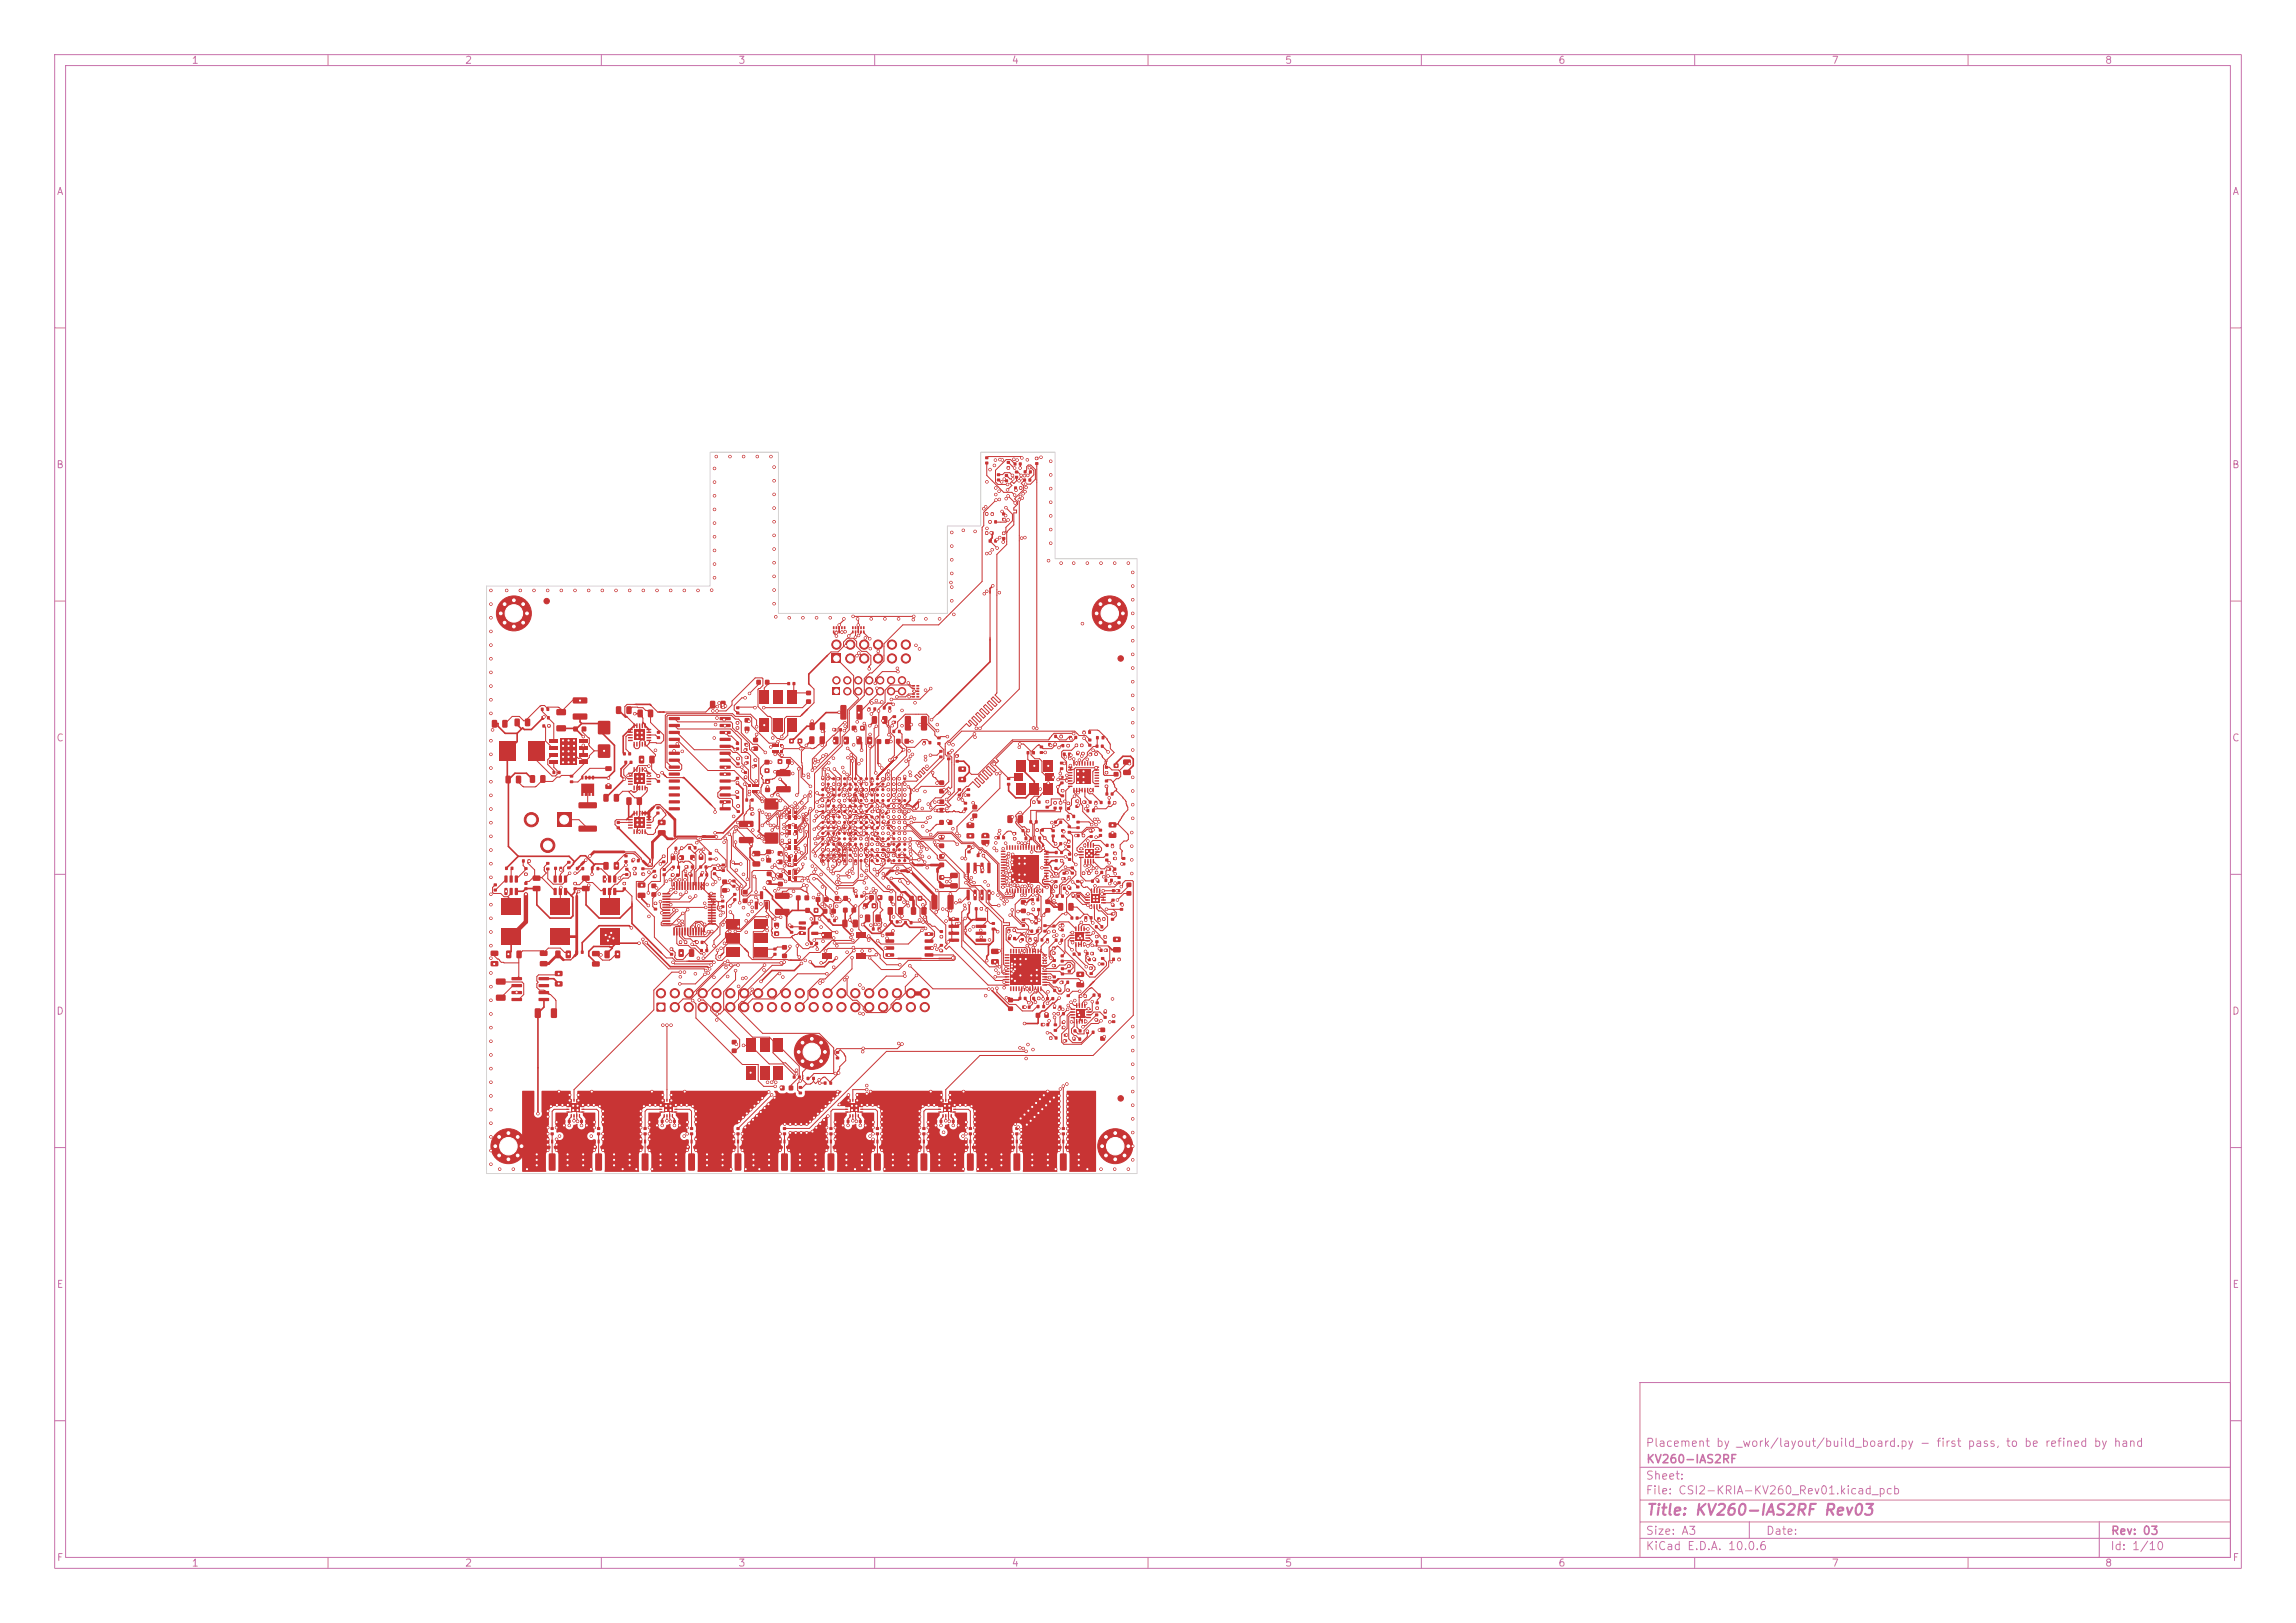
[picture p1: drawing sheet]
<svg xmlns="http://www.w3.org/2000/svg" width="420mm" height="297mm" viewBox="0 0 420 297" stroke-linecap="round" stroke-linejoin="round" font-family="sans-serif">
<defs><g id="words">
<text font-size="2" fill="#c872ab" x="301" y="277.8">Title: KV260-IAS2RF Rev03</text>
<g font-size="1.5" fill="#c872ab">
<text x="300.9" y="265.1">Placement by _work/layout/build_board.py - first pass, to be refined by hand</text>
<text x="301" y="268.1">KV260-IAS2RF</text>
<text x="300.9" y="273.8">File: CSI2-KRIA-KV260_Rev01.kicad_pcb</text>
<text x="300.9" y="271.1">Sheet:</text>
<text x="300.9" y="281.2">Size: A3</text>
<text x="322.9" y="281.2">Date:</text>
<text x="386" y="281.2">Rev: 03</text>
<text x="300.9" y="284">KiCad E.D.A. 10.0.6</text>
<text x="385.9" y="284">Id: 1/10</text>
</g>
<g font-size="1.3" fill="#c872ab">
<text x="35" y="12">1</text>
<text x="85" y="12">2</text>
<text x="135" y="12">3</text>
<text x="185" y="12">4</text>
<text x="235" y="12">5</text>
<text x="285" y="12">6</text>
<text x="335" y="12">7</text>
<text x="385" y="12">8</text>
<text x="10.3" y="36">A</text>
<text x="408.3" y="36">A</text>
<text x="10.2" y="86">B</text>
<text x="408.2" y="86">B</text>
<text x="10.2" y="136">C</text>
<text x="408.2" y="136">C</text>
<text x="10.2" y="186">D</text>
<text x="408.2" y="186">D</text>
<text x="10.3" y="236">E</text>
<text x="408.3" y="236">E</text>
<text x="10.3" y="286">F</text>
<text x="35" y="287">1</text>
<text x="85" y="287">2</text>
<text x="135" y="287">3</text>
<text x="185" y="287">4</text>
<text x="235" y="287">5</text>
<text x="285" y="287">6</text>
<text x="335" y="287">7</text>
<text x="385" y="287">8</text>
<text x="408.3" y="286">F</text>
</g>
</g></defs>
<g fill="none" stroke="#c872ab" stroke-width=".18">
<path d="M10 10h400v277h-400zM12 12h396v273h-396zM60 10v2M110 10v2M160 10v2M210 10v2M260 10v2M310 10v2M360 10v2M10 60h2M408 60h2M10 110h2"/>
<path d="M408 110h2M10 160h2M408 160h2M10 210h2M408 210h2M300 253h108v32h-108zM10 260h2M300 278.5h108M300 274.5h108M300 268.5h108M320 278.5v3M384 278.5v6.5"/>
<path d="M408 260h2M60 285v2M110 285v2M160 285v2M210 285v2M260 285v2M300 281.5h108M310 285v2M360 285v2"/>
</g>
<g fill="#c83434">
<path d="M92.4 158.6h.5v.6h-.5z"/>
<path d="M93.4 158.6h.5v.6h-.5z"/>
<path d="M125.9 154.9h.5v.5h-.5z"/>
<path d="M126.9 154.9h.5v.5h-.5z"/>
<path d="M186.3 182.4h.5v.6h-.5z"/>
<path d="M187.3 182.4h.5v.6h-.5z"/>
<path d="M192.9 159.6h.5v.5h-.5z"/>
<path d="M192.9 158.7h.5v.5h-.5z"/>
<path d="M180.9 95.2h.4v.6h-.4z"/>
<path d="M181.9 95.2h.4v.6h-.4z"/>
<path d="M143.3 208.6h.4v.6h-.4z"/>
<path d="M142.6 208.6h.4v.6h-.4z"/>
<path d="M147.6 197.1h.4v.5h-.4z"/>
<path d="M148.6 197.1h.4v.5h-.4z"/>
<path d="M126.3 156.5h.7v.8h-.7z"/>
<path d="M127.9 156.5h.7v.8h-.7z"/>
<path d="M142.7 198.7h.8v.8h-.8z"/>
<path d="M144.3 198.7h.8v.8h-.8z"/>
<path d="M90.8 182.1l1.5-.1 .2 .3v.7l-.2 .2-1.4-.1-.2-.2z"/>
<path d="M90.8 179.1h1.5l.2 .2v.7l-.2 .2h-1.4l-.2-.2z"/>
<path d="M95.9 162.4h.6v.5h-.6z"/>
<path d="M95.9 161.4h.6v.5h-.6z"/>
<path d="M155.8 132.8h.8v.9h-.8z"/>
<path d="M157.4 132.8h.8v.9h-.8z"/>
<path d="M177 155.7h.5v.4h-.5z"/>
<path d="M177 154.7h.5v.4h-.5z"/>
<path d="M195.7 170.5h.8v.2l-.8 .1z"/>
<path d="M195.7 171h.8v.2l-.8 .1z"/>
<path d="M195.7 171.5h.8v.2l-.8 .1z"/>
<path d="M195.7 172h.8v.2l-.8 .1z"/>
<path d="M196.7 172.4h.2v.9l-.2-.1z"/>
<path d="M197.2 172.4h.2v.9l-.2-.1z"/>
<path d="M197.7 172.4h.2v.9l-.2-.1z"/>
<path d="M198.2 172.4h.2v.9l-.2-.1z"/>
<path d="M198.6 172h.8v.2l-.8 .1z"/>
<path d="M198.6 171.5h.8v.2l-.8 .1z"/>
<path d="M198.6 171h.8v.2l-.8 .1z"/>
<path d="M198.6 170.5h.8v.2l-.8 .1z"/>
<path d="M198.2 169.5l.2 .1v.8h-.2z"/>
<path d="M197.7 169.5l.2 .1v.8h-.2z"/>
<path d="M197.2 169.5l.2 .1v.8h-.2z"/>
<path d="M196.7 169.5l.2 .1v.8h-.2z"/>
<path d="M196.8 170.6h1.6v1.6h-1.6z"/>
<path d="M139.9 140.6h.8v.8h-.8z"/>
<path d="M139.9 139.1h.8v.8h-.8z"/>
<path d="M134.6 145.7h.6v.5h-.6z"/>
<path d="M134.6 144.7h.6v.5h-.6z"/>
<path d="M194 175.6h.6v.5h-.6z"/>
<path d="M194 174.7h.6v.5h-.6z"/>
<path d="M105.9 139.1h1.6v.6h-1.6z"/>
<path d="M105.9 137.8h1.6v.6h-1.6z"/>
<path d="M105.9 136.6h1.6v.6h-1.6z"/>
<path d="M105.9 135.3h1.6v.6h-1.6z"/>
<path d="M100.5 135.3h1.6v.6h-1.6z"/>
<path d="M100.5 136.6h1.6v.6h-1.6z"/>
<path d="M100.5 137.8h1.6v.6h-1.6z"/>
<path d="M100.5 139.1h1.6v.6h-1.6z"/>
<path d="M102.5 135.1h3v4.9h-3z"/>
<path d="M136.4 139.3h.5v.5h-.5z"/>
<path d="M136.4 138.4h.5v.5h-.5z"/>
<path d="M141.6 170.5h.9v.7h-.9z"/>
<path d="M141.6 168.9h.9v.7h-.9z"/>
<path d="M154.6 201.9h.5v.2h-.5z"/>
<path d="M154.6 202.4h.5v.2h-.5z"/>
<path d="M154.6 202.9h.5v.2h-.5z"/>
<path d="M154.6 203.4h.5v.2h-.5z"/>
<path d="M155.4 203.9h.2v.5h-.2z"/>
<path d="M155.9 203.9h.2v.5h-.2z"/>
<path d="M156.4 203.9h.2v.5h-.2z"/>
<path d="M156.9 203.9h.2v.5h-.2z"/>
<path d="M157.4 203.4h.5v.2h-.5z"/>
<path d="M157.4 202.9h.5v.2h-.5z"/>
<path d="M157.4 202.4h.5v.2h-.5z"/>
<path d="M157.4 201.9h.5v.2h-.5z"/>
<path d="M156.9 201.1h.2v.5h-.2z"/>
<path d="M156.4 201.1h.2v.5h-.2z"/>
<path d="M155.9 201.1h.2v.5h-.2z"/>
<path d="M155.4 201.1h.2v.5h-.2z"/>
<path d="M155.5 202h1.5v1.5h-1.5z"/>
<path d="M206.1 163.1h.8v.8h-.8z"/>
<path d="M206.1 161.5h.8v.8h-.8z"/>
<path d="M193.6 165.3l.6-.1 .3 .2v1l-.2 .3h-.5l-.3-.2z"/>
<path d="M195.5 165.3l.6-.1 .3 .2v1l-.2 .3h-.5l-.3-.2z"/>
<path d="M199.3 177.9h.6v.5h-.6z"/>
<path d="M199.3 176.9h.6v.5h-.6z"/>
<path d="M103.8 158.6h.5v.4h-.5z"/>
<path d="M103.8 157.6h.5v.4h-.5z"/>
<path d="M125.9 211.1l1-.1 .2 .2v2.8l-.1 .2-.9 .1-.2-.2z"/>
<path d="M128.7 210.6l1-.1 .3 .2v3.3l-.2 .2-.9 .1-.2-.2z"/>
<path d="M123.1 210.6l1-.1 .2 .2v3.3l-.1 .2-1 .1-.2-.2z"/>
<path d="M133.9 191.9h.8v.8h-.8z"/>
<path d="M133.9 190.3h.8v.8h-.8z"/>
<path d="M203.5 175.3h.4v.5h-.4z"/>
<path d="M204.5 175.3h.4v.5h-.4z"/>
<path d="M193.9 140.4h.6v.5h-.6z"/>
<path d="M193.9 139.4h.6v.5h-.6z"/>
<path d="M198 159.5h.5v.6h-.5z"/>
<path d="M198.9 159.5h.5v.6h-.5z"/>
<path d="M189.5 151.6h.5v.6h-.5z"/>
<path d="M190.4 151.6h.5v.6h-.5z"/>
<path d="M171.8 150.1h.8v.8h-.8z"/>
<path d="M173.4 150.1h.8v.8h-.8z"/>
<path d="M189.5 185.4h.7v.8h-.7z"/>
<path d="M191.1 185.4h.7v.8h-.7z"/>
<path d="M163.9 135.2h.8v.9h-.8z"/>
<path d="M165.5 135.2h.8v.9h-.8z"/>
<path d="M186.9 169.1h.6v.5h-.6z"/>
<path d="M186.9 168.1h.6v.5h-.6z"/>
<path d="M203.3 165.4h.6v.5h-.6z"/>
<path d="M203.3 164.5h.6v.5h-.6z"/>
<path d="M141.5 174.4h.5v.5h-.5z"/>
<path d="M141.5 173.4h.5v.5h-.5z"/>
<path d="M144.5 170.4h.6v.4h-.6z"/>
<path d="M144.5 169.4h.6v.4h-.6z"/>
<path d="M135.2 153.2h2.5l.1 .2v.7l-.2 .2h-2.3l-.2-.3z"/>
<path d="M135.2 150.3l2.5-.1 .1 .3v.7l-.2 .1h-2.3l-.2-.2z"/>
<path d="M129.6 157h.6v.4h-.6z"/>
<path d="M129.6 156h.6v.4h-.6z"/>
<path d="M196.9 162.1h.5v.4h-.5z"/>
<path d="M196.9 161.1h.5v.4h-.5z"/>
<path d="M145.2 158h.5v.4h-.5z"/>
<path d="M145.2 157.5h.5v.3h-.5z"/>
<path d="M145.2 157h.5v.3h-.5z"/>
<path d="M145.2 156.5h.5v.4h-.5z"/>
<path d="M144.3 156.5h.4v.4h-.4z"/>
<path d="M144.3 157h.4v.3h-.4z"/>
<path d="M144.3 157.5h.4v.3h-.4z"/>
<path d="M144.3 158h.4v.4h-.4z"/>
<path d="M202.1 141.1h.6v.5h-.6z"/>
<path d="M202.1 140.2h.6v.5h-.6z"/>
<path d="M110.6 174l.7-.1 .2 .2 .1 1-.2 .3h-.6l-.2-.2z"/>
<path d="M112.5 174l.7-.1 .2 .2 .1 1-.2 .3h-.6l-.2-.2z"/>
<path d="M160.2 206.3h.6v.5h-.6z"/>
<path d="M160.2 207.2h.6v.5h-.6z"/>
<path d="M104.9 162.4h.6v.5h-.6z"/>
<path d="M104.9 161.4h.6v.5h-.6z"/>
<path d="M190.4 171.7h.4v.6h-.4z"/>
<path d="M191.4 171.7h.4v.6h-.4z"/>
<path d="M195.6 134.7h.5v.5h-.5z"/>
<path d="M196.5 134.7h.5v.5h-.5z"/>
<path d="M180.9 98.7h.4v.6h-.4z"/>
<path d="M181.9 98.7h.4v.6h-.4z"/>
<path d="M144 124.8h.5v.6h-.5z"/>
<path d="M145 124.8h.5v.6h-.5z"/>
<path d="M117.3 159.7h.6v.5h-.6z"/>
<path d="M117.3 158.7h.6v.5h-.6z"/>
<path d="M188.8 166.2h.5v.5h-.5z"/>
<path d="M189.7 166.2h.5v.5h-.5z"/>
<path d="M136.2 136.9h.5v.5h-.5z"/>
<path d="M136.2 136h.5v.5h-.5z"/>
<path d="M196.9 151.2h.6v.5h-.6z"/>
<path d="M196.9 150.2h.6v.5h-.6z"/>
<path d="M188.8 182.4h.5v.6h-.5z"/>
<path d="M189.8 182.4h.5v.6h-.5z"/>
<path d="M199 175.3h.5v.6h-.5z"/>
<path d="M200 175.3h.5v.6h-.5z"/>
<path d="M188.2 171.6h.5v.5h-.5z"/>
<path d="M189.1 171.6h.5v.5h-.5z"/>
<path d="M146.1 199.8h.6v.4h-.6z"/>
<path d="M146.1 198.8h.6v.4h-.6z"/>
<path d="M119.9 204.9h.5v.6h-.5z"/>
<path d="M120.9 204.9h.5v.6h-.5z"/>
<path d="M200.4 172.1h.5v.5h-.5z"/>
<path d="M200.4 171.1h.5v.5h-.5z"/>
<path d="M161.5 129.3h.5v.5h-.5z"/>
<path d="M162.5 129.3h.5v.5h-.5z"/>
<path d="M158.8 129.5h.4v.5h-.4z"/>
<path d="M159.8 129.5h.4v.5h-.4z"/>
<path d="M151.4 168.2h.5v.5h-.5z"/>
<path d="M152.4 168.2h.5v.5h-.5z"/>
<path d="M196.1 163.7h.5v.6h-.5z"/>
<path d="M197 163.7h.5v.6h-.5z"/>
<path d="M195.8 184.6h.9v.2h-.8z"/>
<path d="M195.8 185.1h.9v.2h-.8z"/>
<path d="M195.8 185.6h.9v.2h-.8z"/>
<path d="M195.8 186.1h.9v.2h-.8z"/>
<path d="M196.8 186.5h.3l-.1 .8h-.2z"/>
<path d="M197.3 186.5h.3l-.1 .8h-.2z"/>
<path d="M197.8 186.5h.3l-.1 .8h-.2z"/>
<path d="M198.3 186.5h.3l-.1 .8h-.2z"/>
<path d="M198.7 186.1h.8l.1 .2h-.9z"/>
<path d="M198.7 185.6h.8l.1 .2h-.9z"/>
<path d="M198.7 185.1h.8l.1 .2h-.9z"/>
<path d="M198.7 184.6h.8l.1 .2h-.9z"/>
<path d="M198.3 183.6h.3l-.1 .8h-.2z"/>
<path d="M197.8 183.6h.3l-.1 .8h-.2z"/>
<path d="M197.3 183.6h.3l-.1 .8h-.2z"/>
<path d="M196.8 183.6h.3l-.1 .8h-.2z"/>
<path d="M196.9 184.7h1.6v1.6h-1.6z"/>
<path d="M199.3 152.8h.6v.5h-.6z"/>
<path d="M199.3 151.9h.6v.5h-.6z"/>
<path d="M155.9 115.4h.2v.5h-.2z"/>
<path d="M156.4 115.4h.2v.5h-.2z"/>
<path d="M156.9 115.4h.2v.5h-.2z"/>
<path d="M157.4 115.4h.2v.5h-.2z"/>
<path d="M157.9 115.4h.2v.5h-.2z"/>
<path d="M157.9 114.6h.2v.5h-.2z"/>
<path d="M157.4 114.6h.2v.5h-.2z"/>
<path d="M156.9 114.6h.2v.5h-.2z"/>
<path d="M156.4 114.6h.2v.5h-.2z"/>
<path d="M155.9 114.6h.2v.5h-.2z"/>
<path d="M114.4 159.8h.5v.5h-.5z"/>
<path d="M114.4 158.8h.5v.5h-.5z"/>
<path d="M198.1 133.7h.4v.6h-.4z"/>
<path d="M199.1 133.7h.4v.6h-.4z"/>
<path d="M194.6 190.2h.6v.5h-.6z"/>
<path d="M194.6 189.2h.6v.5h-.6z"/>
<path d="M189.7 183.9h.4v.6h-.4z"/>
<path d="M190.7 183.9h.4v.6h-.4z"/>
<path d="M192.6 179.5h.5v.5h-.5z"/>
<path d="M192.6 178.5h.5v.5h-.5z"/>
<path d="M159.5 169.7h.5v.6h-.5z"/>
<path d="M160.5 169.7h.5v.6h-.5z"/>
<path d="M104.9 133h.8v.8h-.8z"/>
<path d="M106.4 133h.8v.8h-.8z"/>
<path d="M191.8 136h.4v.5h-.4z"/>
<path d="M192.8 136h.4v.5h-.4z"/>
<path d="M203.2 168h.6v.5h-.6z"/>
<path d="M203.2 167h.6v.5h-.6z"/>
<path d="M142.9 211.1l1-.1 .2 .2v2.8l-.1 .2-.9 .1-.2-.2z"/>
<path d="M145.7 210.6l1-.1 .3 .2v3.3l-.2 .2-.9 .1-.2-.2z"/>
<path d="M140.1 210.6l1-.1 .2 .2v3.3l-.1 .2-1 .1-.2-.2z"/>
<path d="M192.8 188.3h.5v.5h-.5z"/>
<path d="M192.8 187.3h.5v.5h-.5z"/>
<path d="M192.5 174.2h.6v.5h-.6z"/>
<path d="M192.5 173.2h.6v.5h-.6z"/>
<path d="M148.1 134.8l.6-.1 .3 .2v1l-.2 .3h-.6l-.2-.2z"/>
<path d="M150 134.8l.6-.1 .3 .2v1l-.2 .3h-.6l-.2-.2z"/>
<path d="M115.5 157.2h.5v.6h-.5z"/>
<path d="M116.5 157.2h.5v.6h-.5z"/>
<path d="M106.1 204.9h.5v.6h-.5z"/>
<path d="M107.1 204.9h.5v.6h-.5z"/>
<path d="M165.4 168.6h.5v.5h-.5z"/>
<path d="M166.4 168.6h.5v.5h-.5z"/>
<path d="M95.9 159.7h.6v.5h-.6z"/>
<path d="M95.9 158.7h.6v.5h-.6z"/>
<path d="M194.4 160.5h.5v.5h-.5z"/>
<path d="M194.4 159.6h.5v.5h-.5z"/>
<path d="M143.2 206.3h.6v.5h-.6z"/>
<path d="M143.2 207.2h.6v.5h-.6z"/>
<path d="M186.9 151.7h.5v.6h-.5z"/>
<path d="M187.8 151.7h.5v.6h-.5z"/>
<path d="M201.9 172.2h.5v.5h-.5z"/>
<path d="M201.9 171.2h.5v.5h-.5z"/>
<path d="M202.1 160.8h.4v.6h-.4z"/>
<path d="M203.1 160.8h.4v.6h-.4z"/>
<path d="M128.1 159.8h.5v.6h-.5z"/>
<path d="M129 159.8h.5v.6h-.5z"/>
<path d="M120.1 148.5h.5v.5h-.5z"/>
<path d="M120.1 147.6h.5v.5h-.5z"/>
<path d="M194.2 136.2h.5v.5h-.5z"/>
<path d="M195.1 136.2h.5v.5h-.5z"/>
<path d="M120.4 152l1.2-.1 .2 .2v.6l-.3 .2h-1l-.2-.2z"/>
<path d="M120.4 150.1l1.2-.1 .2 .3v.5l-.3 .2h-1l-.2-.2z"/>
<path d="M196.4 188.4h.5v.5h-.5z"/>
<path d="M197.3 188.4h.5v.5h-.5z"/>
<path d="M120.1 183.5h1.6v1.6h-1.6z"/>
</g>
<g fill="#c83434" stroke="#c83434" stroke-width=".18">
<circle cx="120.9" cy="181.8" r=".85"/>
<circle cx="123.4" cy="184.3" r=".85"/>
<circle cx="123.4" cy="181.8" r=".85"/>
<circle cx="126" cy="184.3" r=".85"/>
<circle cx="126" cy="181.8" r=".85"/>
<circle cx="128.5" cy="184.3" r=".85"/>
<circle cx="128.5" cy="181.8" r=".85"/>
<circle cx="131.1" cy="184.3" r=".85"/>
<circle cx="131.1" cy="181.8" r=".85"/>
<circle cx="133.6" cy="184.3" r=".85"/>
<circle cx="133.6" cy="181.8" r=".85"/>
<circle cx="136.1" cy="184.3" r=".85"/>
<circle cx="136.1" cy="181.8" r=".85"/>
<circle cx="138.7" cy="184.3" r=".85"/>
<circle cx="138.7" cy="181.8" r=".85"/>
<circle cx="141.2" cy="184.3" r=".85"/>
<circle cx="141.2" cy="181.8" r=".85"/>
<circle cx="143.8" cy="184.3" r=".85"/>
<circle cx="143.8" cy="181.8" r=".85"/>
<circle cx="146.3" cy="184.3" r=".85"/>
<circle cx="146.3" cy="181.8" r=".85"/>
<circle cx="148.8" cy="184.3" r=".85"/>
<circle cx="148.8" cy="181.8" r=".85"/>
<circle cx="151.4" cy="184.3" r=".85"/>
<circle cx="151.4" cy="181.8" r=".85"/>
<circle cx="153.9" cy="184.3" r=".85"/>
<circle cx="153.9" cy="181.8" r=".85"/>
<circle cx="156.5" cy="184.3" r=".85"/>
<circle cx="156.5" cy="181.8" r=".85"/>
<circle cx="159" cy="184.3" r=".85"/>
<circle cx="159" cy="181.8" r=".85"/>
<circle cx="161.5" cy="184.3" r=".85"/>
<circle cx="161.5" cy="181.8" r=".85"/>
<circle cx="164.1" cy="184.3" r=".85"/>
<circle cx="164.1" cy="181.8" r=".85"/>
<circle cx="166.6" cy="184.3" r=".85"/>
<circle cx="166.6" cy="181.8" r=".85"/>
<circle cx="169.2" cy="184.3" r=".85"/>
<circle cx="169.2" cy="181.8" r=".85"/>
</g>
<g fill="#c83434">
<path d="M162.9 168.4h.4v.6h-.4z"/>
<path d="M163.9 168.4h.4v.6h-.4z"/>
<path d="M187.2 87.6h.5v.5h-.5z"/>
<path d="M188.1 87.6h.5v.5h-.5z"/>
<path d="M193 157.2h.5v.6h-.5z"/>
<path d="M193.9 157.2h.5v.6h-.5z"/>
<path d="M199.3 137.7h.5v.6h-.5z"/>
<path d="M200.2 137.7h.5v.6h-.5z"/>
<path d="M198.4 167.7h.5v.5h-.5z"/>
<path d="M199.3 167.7h.5v.5h-.5z"/>
<path d="M200.7 167.9h.5v.5h-.5z"/>
<path d="M201.7 167.9h.5v.5h-.5z"/>
<path d="M191.3 147.5h.5v.4h-.5z"/>
<path d="M191.3 146.5h.5v.4h-.5z"/>
<path d="M126.2 206.3h.6v.5h-.6z"/>
<path d="M126.2 207.2h.6v.5h-.6z"/>
<path d="M97.9 184.6l.8-.1 .2 .2v1.3l-.1 .3h-.7l-.3-.2z"/>
<path d="M100.8 184.6l.8-.1 .3 .2v1.3l-.2 .3h-.7l-.2-.2z"/>
<path d="M171.9 171.2h.6v.5h-.6z"/>
<path d="M171.9 170.2h.6v.5h-.6z"/>
<path d="M183.3 94.8h.6v.5h-.6z"/>
<path d="M183.3 93.8h.6v.5h-.6z"/>
<path d="M183.8 87.7h.6v.5h-.6z"/>
<path d="M183.8 86.8h.6v.5h-.6z"/>
</g>
<g fill="#c83434" stroke="#c83434" stroke-width=".18">
<circle cx="150.5" cy="157.5" r=".2"/>
<circle cx="150.5" cy="156.5" r=".2"/>
<circle cx="150.5" cy="155.5" r=".2"/>
<circle cx="150.5" cy="154.5" r=".2"/>
<circle cx="150.5" cy="153.5" r=".2"/>
<circle cx="150.5" cy="152.5" r=".2"/>
<circle cx="150.5" cy="151.5" r=".2"/>
<circle cx="150.5" cy="150.5" r=".2"/>
<circle cx="150.5" cy="149.5" r=".2"/>
<circle cx="150.5" cy="148.5" r=".2"/>
<circle cx="150.5" cy="147.5" r=".2"/>
<circle cx="150.5" cy="146.5" r=".2"/>
<circle cx="150.5" cy="145.5" r=".2"/>
<circle cx="150.5" cy="144.5" r=".2"/>
<circle cx="150.5" cy="143.5" r=".2"/>
<circle cx="150.5" cy="142.5" r=".2"/>
<circle cx="151.5" cy="157.5" r=".2"/>
<circle cx="151.5" cy="156.5" r=".2"/>
<circle cx="151.5" cy="155.5" r=".2"/>
<circle cx="151.5" cy="154.5" r=".2"/>
<circle cx="151.5" cy="153.5" r=".2"/>
<circle cx="151.5" cy="152.5" r=".2"/>
<circle cx="151.5" cy="151.5" r=".2"/>
<circle cx="151.5" cy="150.5" r=".2"/>
<circle cx="151.5" cy="149.5" r=".2"/>
<circle cx="151.5" cy="148.5" r=".2"/>
<circle cx="151.5" cy="147.5" r=".2"/>
<circle cx="151.5" cy="146.5" r=".2"/>
<circle cx="151.5" cy="145.5" r=".2"/>
<circle cx="151.5" cy="144.5" r=".2"/>
<circle cx="151.5" cy="143.5" r=".2"/>
<circle cx="151.5" cy="142.5" r=".2"/>
<circle cx="152.5" cy="157.5" r=".2"/>
<circle cx="152.5" cy="156.5" r=".2"/>
<circle cx="152.5" cy="155.5" r=".2"/>
<circle cx="152.5" cy="154.5" r=".2"/>
<circle cx="152.5" cy="153.5" r=".2"/>
<circle cx="152.5" cy="152.5" r=".2"/>
<circle cx="152.5" cy="151.5" r=".2"/>
<circle cx="152.5" cy="150.5" r=".2"/>
<circle cx="152.5" cy="149.5" r=".2"/>
<circle cx="152.5" cy="148.5" r=".2"/>
<circle cx="152.5" cy="147.5" r=".2"/>
<circle cx="152.5" cy="146.5" r=".2"/>
<circle cx="152.5" cy="145.5" r=".2"/>
<circle cx="152.5" cy="144.5" r=".2"/>
<circle cx="152.5" cy="143.5" r=".2"/>
<circle cx="152.5" cy="142.5" r=".2"/>
<circle cx="153.5" cy="157.5" r=".2"/>
<circle cx="153.5" cy="156.5" r=".2"/>
<circle cx="153.5" cy="155.5" r=".2"/>
<circle cx="153.5" cy="154.5" r=".2"/>
<circle cx="153.5" cy="153.5" r=".2"/>
<circle cx="153.5" cy="152.5" r=".2"/>
<circle cx="153.5" cy="151.5" r=".2"/>
<circle cx="153.5" cy="150.5" r=".2"/>
<circle cx="153.5" cy="149.5" r=".2"/>
<circle cx="153.5" cy="148.5" r=".2"/>
<circle cx="153.5" cy="147.5" r=".2"/>
<circle cx="153.5" cy="146.5" r=".2"/>
<circle cx="153.5" cy="145.5" r=".2"/>
<circle cx="153.5" cy="144.5" r=".2"/>
<circle cx="153.5" cy="143.5" r=".2"/>
<circle cx="153.5" cy="142.5" r=".2"/>
<circle cx="154.5" cy="157.5" r=".2"/>
<circle cx="154.5" cy="156.5" r=".2"/>
<circle cx="154.5" cy="155.5" r=".2"/>
<circle cx="154.5" cy="154.5" r=".2"/>
<circle cx="154.5" cy="153.5" r=".2"/>
<circle cx="154.5" cy="152.5" r=".2"/>
<circle cx="154.5" cy="151.5" r=".2"/>
<circle cx="154.5" cy="150.5" r=".2"/>
<circle cx="154.5" cy="149.5" r=".2"/>
<circle cx="154.5" cy="148.5" r=".2"/>
<circle cx="154.5" cy="147.5" r=".2"/>
<circle cx="154.5" cy="146.5" r=".2"/>
<circle cx="154.5" cy="145.5" r=".2"/>
<circle cx="154.5" cy="144.5" r=".2"/>
<circle cx="154.5" cy="143.5" r=".2"/>
<circle cx="154.5" cy="142.5" r=".2"/>
<circle cx="155.5" cy="157.5" r=".2"/>
<circle cx="155.5" cy="156.5" r=".2"/>
<circle cx="155.5" cy="155.5" r=".2"/>
<circle cx="155.5" cy="154.5" r=".2"/>
<circle cx="155.5" cy="153.5" r=".2"/>
<circle cx="155.5" cy="152.5" r=".2"/>
<circle cx="155.5" cy="151.5" r=".2"/>
<circle cx="155.5" cy="150.5" r=".2"/>
<circle cx="155.5" cy="149.5" r=".2"/>
<circle cx="155.5" cy="148.5" r=".2"/>
<circle cx="155.5" cy="147.5" r=".2"/>
<circle cx="155.5" cy="146.5" r=".2"/>
<circle cx="155.5" cy="145.5" r=".2"/>
<circle cx="155.5" cy="144.5" r=".2"/>
<circle cx="155.5" cy="143.5" r=".2"/>
<circle cx="155.5" cy="142.5" r=".2"/>
<circle cx="156.5" cy="157.5" r=".2"/>
<circle cx="156.5" cy="156.5" r=".2"/>
<circle cx="156.5" cy="155.5" r=".2"/>
<circle cx="156.5" cy="154.5" r=".2"/>
<circle cx="156.5" cy="153.5" r=".2"/>
<circle cx="156.5" cy="152.5" r=".2"/>
<circle cx="156.5" cy="151.5" r=".2"/>
<circle cx="156.5" cy="150.5" r=".2"/>
<circle cx="156.5" cy="149.5" r=".2"/>
<circle cx="156.5" cy="148.5" r=".2"/>
<circle cx="156.5" cy="147.5" r=".2"/>
<circle cx="156.5" cy="146.5" r=".2"/>
<circle cx="156.5" cy="145.5" r=".2"/>
<circle cx="156.5" cy="144.5" r=".2"/>
<circle cx="156.5" cy="143.5" r=".2"/>
<circle cx="156.5" cy="142.5" r=".2"/>
<circle cx="157.5" cy="157.5" r=".2"/>
<circle cx="157.5" cy="156.5" r=".2"/>
<circle cx="157.5" cy="155.5" r=".2"/>
<circle cx="157.5" cy="154.5" r=".2"/>
<circle cx="157.5" cy="153.5" r=".2"/>
<circle cx="157.5" cy="152.5" r=".2"/>
<circle cx="157.5" cy="151.5" r=".2"/>
<circle cx="157.5" cy="150.5" r=".2"/>
<circle cx="157.5" cy="149.5" r=".2"/>
<circle cx="157.5" cy="148.5" r=".2"/>
<circle cx="157.5" cy="147.5" r=".2"/>
<circle cx="157.5" cy="146.5" r=".2"/>
<circle cx="157.5" cy="145.5" r=".2"/>
<circle cx="157.5" cy="144.5" r=".2"/>
<circle cx="157.5" cy="143.5" r=".2"/>
<circle cx="157.5" cy="142.5" r=".2"/>
<circle cx="158.5" cy="157.5" r=".2"/>
<circle cx="158.5" cy="156.5" r=".2"/>
<circle cx="158.5" cy="155.5" r=".2"/>
<circle cx="158.5" cy="154.5" r=".2"/>
<circle cx="158.5" cy="153.5" r=".2"/>
<circle cx="158.5" cy="152.5" r=".2"/>
<circle cx="158.5" cy="151.5" r=".2"/>
<circle cx="158.5" cy="150.5" r=".2"/>
<circle cx="158.5" cy="149.5" r=".2"/>
<circle cx="158.5" cy="148.5" r=".2"/>
<circle cx="158.5" cy="147.5" r=".2"/>
<circle cx="158.5" cy="146.5" r=".2"/>
<circle cx="158.5" cy="145.5" r=".2"/>
<circle cx="158.5" cy="144.5" r=".2"/>
<circle cx="158.5" cy="143.5" r=".2"/>
<circle cx="158.5" cy="142.5" r=".2"/>
<circle cx="159.5" cy="157.5" r=".2"/>
<circle cx="159.5" cy="156.5" r=".2"/>
<circle cx="159.5" cy="155.5" r=".2"/>
<circle cx="159.5" cy="154.5" r=".2"/>
<circle cx="159.5" cy="153.5" r=".2"/>
<circle cx="159.5" cy="152.5" r=".2"/>
<circle cx="159.5" cy="151.5" r=".2"/>
<circle cx="159.5" cy="150.5" r=".2"/>
<circle cx="159.5" cy="149.5" r=".2"/>
<circle cx="159.5" cy="148.5" r=".2"/>
<circle cx="159.5" cy="147.5" r=".2"/>
<circle cx="159.5" cy="146.5" r=".2"/>
<circle cx="159.5" cy="145.5" r=".2"/>
<circle cx="159.5" cy="144.5" r=".2"/>
<circle cx="159.5" cy="143.5" r=".2"/>
<circle cx="159.5" cy="142.5" r=".2"/>
<circle cx="160.5" cy="157.5" r=".2"/>
<circle cx="160.5" cy="156.5" r=".2"/>
<circle cx="160.5" cy="155.5" r=".2"/>
<circle cx="160.5" cy="154.5" r=".2"/>
<circle cx="160.5" cy="153.5" r=".2"/>
<circle cx="160.5" cy="152.5" r=".2"/>
<circle cx="160.5" cy="151.5" r=".2"/>
<circle cx="160.5" cy="150.5" r=".2"/>
<circle cx="160.5" cy="149.5" r=".2"/>
<circle cx="160.5" cy="148.5" r=".2"/>
<circle cx="160.5" cy="147.5" r=".2"/>
<circle cx="160.5" cy="146.5" r=".2"/>
<circle cx="160.5" cy="145.5" r=".2"/>
<circle cx="160.5" cy="144.5" r=".2"/>
<circle cx="160.5" cy="143.5" r=".2"/>
<circle cx="160.5" cy="142.5" r=".2"/>
<circle cx="161.5" cy="157.5" r=".2"/>
<circle cx="161.5" cy="156.5" r=".2"/>
<circle cx="161.5" cy="155.5" r=".2"/>
<circle cx="161.5" cy="154.5" r=".2"/>
<circle cx="161.5" cy="153.5" r=".2"/>
<circle cx="161.5" cy="152.5" r=".2"/>
<circle cx="161.5" cy="151.5" r=".2"/>
<circle cx="161.5" cy="150.5" r=".2"/>
<circle cx="161.5" cy="149.5" r=".2"/>
<circle cx="161.5" cy="148.5" r=".2"/>
<circle cx="161.5" cy="147.5" r=".2"/>
<circle cx="161.5" cy="146.5" r=".2"/>
<circle cx="161.5" cy="145.5" r=".2"/>
<circle cx="161.5" cy="144.5" r=".2"/>
<circle cx="161.5" cy="143.5" r=".2"/>
<circle cx="161.5" cy="142.5" r=".2"/>
<circle cx="162.5" cy="157.5" r=".2"/>
<circle cx="162.5" cy="156.5" r=".2"/>
<circle cx="162.5" cy="155.5" r=".2"/>
<circle cx="162.5" cy="154.5" r=".2"/>
<circle cx="162.5" cy="153.5" r=".2"/>
<circle cx="162.5" cy="152.5" r=".2"/>
<circle cx="162.5" cy="151.5" r=".2"/>
<circle cx="162.5" cy="150.5" r=".2"/>
<circle cx="162.5" cy="149.5" r=".2"/>
<circle cx="162.5" cy="148.5" r=".2"/>
<circle cx="162.5" cy="147.5" r=".2"/>
<circle cx="162.5" cy="146.5" r=".2"/>
<circle cx="162.5" cy="145.5" r=".2"/>
<circle cx="162.5" cy="144.5" r=".2"/>
<circle cx="162.5" cy="143.5" r=".2"/>
<circle cx="162.5" cy="142.5" r=".2"/>
<circle cx="163.5" cy="157.5" r=".2"/>
<circle cx="163.5" cy="156.5" r=".2"/>
<circle cx="163.5" cy="155.5" r=".2"/>
<circle cx="163.5" cy="154.5" r=".2"/>
<circle cx="163.5" cy="153.5" r=".2"/>
<circle cx="163.5" cy="152.5" r=".2"/>
<circle cx="163.5" cy="151.5" r=".2"/>
<circle cx="163.5" cy="150.5" r=".2"/>
<circle cx="163.5" cy="149.5" r=".2"/>
<circle cx="163.5" cy="148.5" r=".2"/>
<circle cx="163.5" cy="147.5" r=".2"/>
<circle cx="163.5" cy="146.5" r=".2"/>
<circle cx="163.5" cy="145.5" r=".2"/>
<circle cx="163.5" cy="144.5" r=".2"/>
<circle cx="163.5" cy="143.5" r=".2"/>
<circle cx="163.5" cy="142.5" r=".2"/>
<circle cx="164.5" cy="157.5" r=".2"/>
<circle cx="164.5" cy="156.5" r=".2"/>
<circle cx="164.5" cy="155.5" r=".2"/>
<circle cx="164.5" cy="154.5" r=".2"/>
<circle cx="164.5" cy="153.5" r=".2"/>
<circle cx="164.5" cy="152.5" r=".2"/>
<circle cx="164.5" cy="151.5" r=".2"/>
<circle cx="164.5" cy="150.5" r=".2"/>
<circle cx="164.5" cy="149.5" r=".2"/>
<circle cx="164.5" cy="148.5" r=".2"/>
<circle cx="164.5" cy="147.5" r=".2"/>
<circle cx="164.5" cy="146.5" r=".2"/>
<circle cx="164.5" cy="145.5" r=".2"/>
<circle cx="164.5" cy="144.5" r=".2"/>
<circle cx="164.5" cy="143.5" r=".2"/>
<circle cx="164.5" cy="142.5" r=".2"/>
<circle cx="165.5" cy="157.5" r=".2"/>
<circle cx="165.5" cy="156.5" r=".2"/>
<circle cx="165.5" cy="155.5" r=".2"/>
<circle cx="165.5" cy="154.5" r=".2"/>
<circle cx="165.5" cy="153.5" r=".2"/>
<circle cx="165.5" cy="152.5" r=".2"/>
<circle cx="165.5" cy="151.5" r=".2"/>
<circle cx="165.5" cy="150.5" r=".2"/>
<circle cx="165.5" cy="149.5" r=".2"/>
<circle cx="165.5" cy="148.5" r=".2"/>
<circle cx="165.5" cy="147.5" r=".2"/>
<circle cx="165.5" cy="146.5" r=".2"/>
<circle cx="165.5" cy="145.5" r=".2"/>
<circle cx="165.5" cy="144.5" r=".2"/>
<circle cx="165.5" cy="143.5" r=".2"/>
<circle cx="165.5" cy="142.5" r=".2"/>
</g>
<g fill="#c83434">
<path d="M134.7 130.2h.5v.5h-.5z"/>
<path d="M134.7 129.3h.5v.5h-.5z"/>
<path d="M200.3 159.4h.5v.5h-.5z"/>
<path d="M201.3 159.4h.5v.5h-.5z"/>
<path d="M122.7 156.5h.8v.9h-.8z"/>
<path d="M124.3 156.5h.8v.9h-.8z"/>
<path d="M142 143.9h2.5l.2 .2-.1 .7-.2 .2h-2.3l-.1-.3z"/>
<path d="M142 141l2.5-.1 .2 .3-.1 .7-.2 .1h-2.3l-.1-.2z"/>
<path d="M122.4 131.2h1.9l.1 .5-2 .1z"/>
<path d="M122.4 132.5h1.9l.1 .5-2 .1z"/>
<path d="M122.4 133.8l1.9-.1 .1 .5-2 .1z"/>
<path d="M122.4 135h1.9l.1 .5-2 .1z"/>
<path d="M122.4 136.3h1.9l.1 .5-2 .1z"/>
<path d="M122.4 137.6h1.9l.1 .5h-2z"/>
<path d="M122.4 138.9l1.9-.1 .1 .5-2 .1z"/>
<path d="M122.4 140.1h1.9l.1 .5-2 .1z"/>
<path d="M122.4 141.4h1.9l.1 .5h-2z"/>
<path d="M122.4 142.7l1.9-.1 .1 .5-2 .1z"/>
<path d="M122.4 143.9h1.9l.1 .5-2 .1z"/>
<path d="M122.4 145.2h1.9l.1 .5-2 .1z"/>
<path d="M122.4 146.5l1.9-.1 .1 .5-2 .1z"/>
<path d="M122.4 147.7h1.9l.1 .5-2 .1z"/>
<path d="M131.7 147.7h1.9l.1 .5-2 .1z"/>
<path d="M131.7 146.5l1.9-.1 .1 .5-2 .1z"/>
<path d="M131.7 145.2h1.9l.1 .5-2 .1z"/>
<path d="M131.7 143.9h1.9l.1 .5-2 .1z"/>
<path d="M131.7 142.7l1.9-.1 .1 .5-2 .1z"/>
<path d="M131.7 141.4h1.9l.1 .5h-2z"/>
<path d="M131.7 140.1h1.9l.1 .5-2 .1z"/>
<path d="M131.7 138.9l1.9-.1 .1 .5-2 .1z"/>
<path d="M131.7 137.6h1.9l.1 .5h-2z"/>
<path d="M131.7 136.3h1.9l.1 .5-2 .1z"/>
<path d="M131.7 135h1.9l.1 .5-2 .1z"/>
<path d="M131.7 133.8l1.9-.1 .1 .5-2 .1z"/>
<path d="M131.7 132.5h1.9l.1 .5-2 .1z"/>
<path d="M131.7 131.2h1.9l.1 .5-2 .1z"/>
<path d="M105.3 174h.4v.5h-.4z"/>
<path d="M106.3 174h.4v.5h-.4z"/>
<path d="M114.9 149.4h.8v.2h-.8z"/>
<path d="M114.9 149.9h.8v.2h-.8z"/>
<path d="M114.9 150.4h.8v.2h-.8z"/>
<path d="M114.9 150.9h.8v.2h-.8z"/>
<path d="M114.9 151.4h.8v.2h-.8z"/>
<path d="M115.9 151.8h.2v.8h-.2z"/>
<path d="M116.4 151.8h.2v.8h-.2z"/>
<path d="M116.9 151.8h.2v.8h-.2z"/>
<path d="M117.4 151.8h.2v.8h-.2z"/>
<path d="M117.9 151.8h.2v.8h-.2z"/>
<path d="M118.3 151.4h.8v.2h-.8z"/>
<path d="M118.3 150.9h.8v.2h-.8z"/>
<path d="M118.3 150.4h.8v.2h-.8z"/>
<path d="M118.3 149.9h.8v.2h-.8z"/>
<path d="M118.3 149.4h.8v.2h-.8z"/>
<path d="M117.9 148.4h.2v.8h-.2z"/>
<path d="M117.4 148.4h.2v.8h-.2z"/>
<path d="M116.9 148.4h.2v.8h-.2z"/>
<path d="M116.4 148.4h.2v.8h-.2z"/>
<path d="M115.9 148.4h.2v.8h-.2z"/>
<path d="M116 149.5h2v2h-2z"/>
<path d="M192.4 152.7h.5v.5h-.5z"/>
<path d="M192.4 151.8h.5v.5h-.5z"/>
<path d="M142.3 157.3h.8v.8h-.8z"/>
<path d="M142.3 155.8h.8v.8h-.8z"/>
<path d="M171.8 147.9h.9v.8h-.9z"/>
<path d="M171.8 146.3h.9v.8h-.9z"/>
<path d="M189.4 84.6h.5v.5h-.5z"/>
<path d="M189.4 83.6h.5v.5h-.5z"/>
<path d="M188.5 170.1h.5v.6h-.5z"/>
<path d="M189.5 170.1h.5v.6h-.5z"/>
<path d="M110.8 143.6h1v.7h-1z"/>
<path d="M110.8 140.3h1v.7h-1z"/>
<path d="M150.4 170.6h1.7v1h-1.7z"/>
<path d="M156.7 170.6h1.7v1h-1.7z"/>
<path d="M150.4 174.4h1.7v1h-1.7z"/>
<path d="M156.7 174.4h1.7v1h-1.7z"/>
<path d="M108.3 176l1.3-.1 .1 .3v.5l-.2 .2h-1.1l-.1-.3z"/>
<path d="M108.3 174.1l1.3-.1 .1 .3v.5l-.2 .2h-1.1l-.1-.3z"/>
<path d="M198.4 157.2h.2v.8h-.2z"/>
<path d="M198.9 157.2h.2v.8h-.2z"/>
<path d="M199.4 157.2h.2v.8h-.2z"/>
<path d="M199.9 157.2h.2v.8h-.2z"/>
<path d="M200.3 156.8h.8v.2h-.8z"/>
<path d="M200.3 156.3h.8v.2h-.8z"/>
<path d="M200.3 155.8h.8v.2h-.8z"/>
<path d="M200.3 155.3h.8v.2h-.8z"/>
<path d="M199.9 154.3h.2v.8h-.2z"/>
<path d="M199.4 154.3h.2v.8h-.2z"/>
<path d="M198.9 154.3h.2v.8h-.2z"/>
<path d="M198.4 154.3h.2v.8h-.2z"/>
<path d="M197.4 155.3h.8v.2h-.8z"/>
<path d="M197.4 155.8h.8v.2h-.8z"/>
<path d="M197.4 156.3h.8v.2h-.8z"/>
<path d="M197.4 156.8h.8v.2h-.8z"/>
<path d="M198.4 155.4h1.6v1.6h-1.6z"/>
<path d="M140.3 161.1h.8v.8h-.8z"/>
<path d="M140.3 159.5h.8v.8h-.8z"/>
<path d="M192.7 146.7h.6v.5h-.6z"/>
<path d="M192.7 147.6h.6v.5h-.6z"/>
<path d="M125.2 159.9h.5v.5h-.5z"/>
<path d="M126.2 159.9h.5v.5h-.5z"/>
<path d="M194 143h.5v.5h-.5z"/>
<path d="M194 142h.5v.5h-.5z"/>
<path d="M92.6 174l.7-.1 .2 .2v1l-.1 .3h-.6l-.2-.2z"/>
<path d="M94.5 174l.7-.1 .2 .2v1l-.1 .3h-.6l-.2-.2z"/>
<path d="M100.8 208.6h.4v.6h-.4z"/>
<path d="M100.1 208.6h.4v.6h-.4z"/>
<path d="M171.5 135.8h.5v.5h-.5z"/>
<path d="M171.5 134.8h.5v.5h-.5z"/>
<path d="M170.4 163.8h.8l.3 .1v2.3l-.2 .2-.7 .1-.2-.2z"/>
<path d="M173.4 163.8h.8l.2 .1v2.3l-.1 .2-.7 .1-.3-.2z"/>
<path d="M109.4 136.3h2.2v2.3h-2.2z"/>
<path d="M109.4 132h2.2v2.3h-2.2z"/>
<path d="M132.9 168.2h2.5v1.7h-2.5z"/>
<path d="M132.9 170.8h2.5v1.6h-2.5z"/>
<path d="M132.9 173.3h2.5v1.7h-2.5z"/>
<path d="M138 173.3h2.5v1.7h-2.5z"/>
<path d="M138 170.8h2.5v1.6h-2.5z"/>
<path d="M138 168.2h2.5v1.7h-2.5z"/>
<path d="M152.7 164h.8v.8h-.8z"/>
<path d="M154.3 164h.8v.8h-.8z"/>
</g>
<g fill="#c83434" stroke="#c83434" stroke-width=".18">
<circle cx="201.6" cy="209.7" r=".4"/>
<circle cx="202.3" cy="208.1" r=".4"/>
<circle cx="202.3" cy="211.4" r=".4"/>
<circle cx="204" cy="207.4" r=".4"/>
<circle cx="204" cy="209.7" r="3.2"/>
<circle cx="204" cy="212.1" r=".4"/>
<circle cx="205.7" cy="208.1" r=".4"/>
<circle cx="205.7" cy="211.4" r=".4"/>
<circle cx="206.4" cy="209.7" r=".4"/>
</g>
<g fill="#c83434">
<path d="M101.6 174l.7-.1 .2 .2v1l-.1 .3h-.6l-.2-.2z"/>
<path d="M103.5 174l.7-.1 .2 .2v1l-.1 .3h-.6l-.2-.2z"/>
<path d="M185.8 208.6h.4v.6h-.4z"/>
<path d="M185.1 208.6h.4v.6h-.4z"/>
<path d="M201.2 173.6h.5v.6h-.5z"/>
<path d="M202.1 173.6h.5v.6h-.5z"/>
<path d="M140.2 157h.8v.8h-.8z"/>
<path d="M140.2 155.5h.8v.8h-.8z"/>
<path d="M187.8 137.5h.5v.5h-.5z"/>
<path d="M188.8 137.5h.5v.5h-.5z"/>
<path d="M185.4 211.1l1-.1 .2 .2v2.8l-.1 .2-.9 .1-.2-.2z"/>
<path d="M188.2 210.6l1-.1 .3 .2v3.3l-.2 .2-.9 .1-.2-.2z"/>
<path d="M182.6 210.6l1-.1 .2 .2v3.3l-.1 .2-.9 .1-.3-.2z"/>
<path d="M192.7 181h.5v.5h-.5z"/>
<path d="M193.6 181h.5v.5h-.5z"/>
<path d="M168.7 206.3h.6v.5h-.6z"/>
<path d="M168.7 207.2h.6v.5h-.6z"/>
<path d="M90 131.8l.7-.1 .2 .2v1l-.1 .3h-.6l-.2-.2z"/>
<path d="M91.9 131.8l.7-.1 .2 .2v1l-.1 .3h-.6l-.2-.2z"/>
<path d="M199.5 165.5h.3l-.1 .8h-.2z"/>
<path d="M200 165.5h.3l-.1 .8h-.2z"/>
<path d="M200.5 165.5h.3l-.1 .8h-.2z"/>
<path d="M201 165.5h.3l-.1 .8h-.2z"/>
<path d="M201.4 165.1h.8l.1 .2h-.9z"/>
<path d="M201.4 164.6h.8l.1 .2h-.9z"/>
<path d="M201.4 164.1h.8l.1 .2h-.9z"/>
<path d="M201.4 163.6h.8l.1 .2h-.9z"/>
<path d="M201 162.6h.3l-.1 .8h-.2z"/>
<path d="M200.5 162.6h.3l-.1 .8h-.2z"/>
<path d="M200 162.6h.3l-.1 .8h-.2z"/>
<path d="M199.5 162.6h.3l-.1 .8h-.2z"/>
<path d="M198.5 163.6h.9v.2h-.8z"/>
<path d="M198.5 164.1h.9v.2h-.8z"/>
<path d="M198.5 164.6h.9v.2h-.8z"/>
<path d="M198.5 165.1h.9v.2h-.8z"/>
<path d="M199.6 163.6h1.6v1.6h-1.6z"/>
<path d="M136.1 142.1h.5v.5h-.5z"/>
<path d="M136.1 141.1h.5v.5h-.5z"/>
<path d="M104.8 130.6h2.5l.1 .2v.7l-.2 .2h-2.3l-.2-.2z"/>
<path d="M104.8 127.7l2.5-.1 .1 .3v.7l-.2 .2-2.3-.1-.2-.2z"/>
<path d="M139.9 152.4h2.4v1.9h-2.4z"/>
<path d="M139.9 146.2h2.4v1.9h-2.4z"/>
<path d="M115.9 159.7h.5v.4h-.5z"/>
<path d="M115.9 158.7h.5v.4h-.5z"/>
<path d="M99.9 158.8h.6v.4h-.6z"/>
<path d="M99.9 157.8h.6v.4h-.6z"/>
<path d="M113.9 162.4h.6v.5h-.6z"/>
<path d="M113.9 161.4h.6v.5h-.6z"/>
<path d="M176.9 211.1l1-.1 .2 .2v2.8l-.1 .2-.9 .1-.2-.2z"/>
<path d="M179.7 210.6l1-.1 .3 .2v3.3l-.2 .2-.9 .1-.2-.2z"/>
<path d="M174.1 210.6l1-.1 .2 .2v3.3l-.1 .2-1 .1-.2-.2z"/>
<path d="M166.9 125.4h.4l.1 .2h-.5z"/>
<path d="M166.9 125.9h.4l.1 .2h-.5z"/>
<path d="M166.9 126.4h.4l.1 .2h-.5z"/>
<path d="M166.9 126.9h.4l.1 .2h-.5z"/>
<path d="M166.9 127.4h.4l.1 .2h-.5z"/>
<path d="M167.6 127.4h.5l.1 .2h-.5z"/>
<path d="M167.6 126.9h.5l.1 .2h-.5z"/>
<path d="M167.6 126.4h.5l.1 .2h-.5z"/>
<path d="M167.6 125.9h.5l.1 .2h-.5z"/>
<path d="M167.6 125.4h.5l.1 .2h-.5z"/>
<path d="M203.4 186.7h.6v.5h-.6z"/>
<path d="M203.4 185.7h.6v.5h-.6z"/>
<path d="M108.1 158.7h.5v.5h-.5z"/>
<path d="M109.1 158.7h.5v.5h-.5z"/>
<path d="M200.2 146.6h.5v.5h-.5z"/>
<path d="M201.2 146.6h.5v.5h-.5z"/>
<path d="M145.2 160.8h.5v.4h-.5z"/>
<path d="M145.2 160.3h.5v.3h-.5z"/>
<path d="M145.2 159.8h.5v.3h-.5z"/>
<path d="M145.2 159.3h.5v.4h-.5z"/>
<path d="M144.3 159.3h.4v.4h-.4z"/>
<path d="M144.3 159.8h.4v.3h-.4z"/>
<path d="M144.3 160.3h.4v.3h-.4z"/>
<path d="M144.3 160.8h.4v.4h-.4z"/>
<path d="M170.9 204.9h.5v.6h-.5z"/>
<path d="M171.9 204.9h.5v.6h-.5z"/>
<path d="M150.5 166.3h.8v.9h-.8z"/>
<path d="M152.1 166.3h.8v.9h-.8z"/>
<path d="M145.2 149.6h.5v.4h-.5z"/>
<path d="M145.2 149.1h.5v.3h-.5z"/>
<path d="M145.2 148.6h.5v.3h-.5z"/>
<path d="M145.2 148.1h.5v.4h-.5z"/>
<path d="M144.3 148.1h.4v.4h-.4z"/>
<path d="M144.3 148.6h.4v.3h-.4z"/>
<path d="M144.3 149.1h.4v.3h-.4z"/>
<path d="M144.3 149.6h.4v.4h-.4z"/>
<path d="M188.6 164.4h.5v.5h-.5z"/>
<path d="M189.6 164.4h.5v.5h-.5z"/>
<path d="M137.7 157.7l1.2-.1 .2 .2v.6l-.3 .2h-1l-.2-.2z"/>
<path d="M137.7 155.8l1.2-.1 .2 .2v.6l-.3 .2h-1l-.2-.2z"/>
<path d="M173.5 168h1.9v.5h-1.8z"/>
<path d="M173.5 169.3l1.9-.1v.5l-1.8 .1z"/>
<path d="M173.5 170.5h1.9v.5l-1.8 .1z"/>
<path d="M173.5 171.8h1.9v.5h-1.8z"/>
<path d="M178.5 171.8h1.8l.1 .5h-1.9z"/>
<path d="M178.5 170.5h1.8l.1 .5-1.9 .1z"/>
<path d="M178.5 169.3l1.8-.1 .1 .5-1.9 .1z"/>
<path d="M178.5 168h1.8l.1 .5h-1.9z"/>
<path d="M137 144.6h.4v.5h-.4z"/>
<path d="M137.5 144.6h.3v.5h-.3z"/>
<path d="M138 144.6h.3v.5h-.3z"/>
<path d="M138.5 144.6h.4v.5h-.4z"/>
<path d="M138.5 143.5h.4v.5h-.4z"/>
<path d="M138 143.5h.3v.5h-.3z"/>
<path d="M137.5 143.5h.3v.5h-.3z"/>
<path d="M137 143.5h.4v.5h-.4z"/>
<path d="M144.4 135.2h.8v.8h-.8z"/>
<path d="M145.9 135.2h.8v.8h-.8z"/>
<path d="M199.9 181.8h.5v.6h-.5z"/>
<path d="M200.8 181.8h.5v.6h-.5z"/>
<path d="M184.2 143.3h.6v.4h-.6z"/>
<path d="M184.2 142.3h.6v.4h-.6z"/>
<path d="M156.4 163.7h.5v.6h-.5z"/>
<path d="M157.4 163.7h.5v.6h-.5z"/>
<path d="M185.4 84.6h.5v.6h-.5z"/>
<path d="M186.4 84.6h.5v.6h-.5z"/>
<path d="M104.3 142.8h.5v.5h-.5z"/>
<path d="M104.3 141.8h.5v.5h-.5z"/>
<path d="M194.2 206.3h.6v.5h-.6z"/>
<path d="M194.2 207.2h.6v.5h-.6z"/>
<path d="M193 171.8h.4v.5h-.4z"/>
<path d="M194 171.8h.4v.5h-.4z"/>
<path d="M202.3 154.4h.5v.6h-.5z"/>
<path d="M203.2 154.4h.5v.6h-.5z"/>
<path d="M194.4 137.7h.5v.6h-.5z"/>
<path d="M195.4 137.7h.5v.6h-.5z"/>
<path d="M200.5 134.7h.5v.6h-.5z"/>
<path d="M201.5 134.7h.5v.6h-.5z"/>
<path d="M131.9 165.7h.6v.4h-.6z"/>
<path d="M131.9 164.7h.6v.4h-.6z"/>
<path d="M196.2 174.3h.5v.6h-.5z"/>
<path d="M197.2 174.3h.5v.6h-.5z"/>
<path d="M97.5 162.2l1.2-.1 .2 .3v.5l-.3 .2h-1l-.2-.3z"/>
<path d="M97.5 160.3l1.2-.1 .2 .3v.5l-.3 .2h-1l-.2-.3z"/>
<path d="M162.6 164h.8v.8h-.8z"/>
<path d="M164.1 164h.8v.8h-.8z"/>
<path d="M120.2 134.7h.5v.5h-.5z"/>
<path d="M120.2 133.8h.5v.5h-.5z"/>
<path d="M171.9 173.8h.6v.4h-.6z"/>
<path d="M171.9 172.8h.6v.4h-.6z"/>
<path d="M175.2 145.3h.6v.4h-.6z"/>
<path d="M175.2 144.3h.6v.4h-.6z"/>
<path d="M143.1 174.6h.8v.7h-.8z"/>
<path d="M143.1 173h.8v.7h-.8z"/>
<path d="M137.3 148.7h.5v.5h-.5z"/>
<path d="M137.3 147.8h.5v.5h-.5z"/>
<path d="M89.8 175.9h1.2l.2 .2v.6l-.3 .2-1-.1-.2-.2z"/>
<path d="M89.8 174h1.2l.2 .2v.6l-.3 .2-1-.1-.2-.2z"/>
<path d="M159 163.8h.8v.9h-.8z"/>
<path d="M160.6 163.8h.8v.9h-.8z"/>
<path d="M200.4 184.2h.6v.5h-.6z"/>
<path d="M200.4 183.3h.6v.5h-.6z"/>
<path d="M187 184h.5v.6h-.5z"/>
<path d="M188 184h.5v.6h-.5z"/>
<path d="M185.7 87.1h.5v.5h-.5z"/>
<path d="M185.7 86.1h.5v.5h-.5z"/>
<path d="M145 196.8h.5v.6h-.5z"/>
<path d="M146 196.8h.5v.6h-.5z"/>
<path d="M193.3 185.2h.5v.6h-.5z"/>
<path d="M194.3 185.2h.5v.6h-.5z"/>
<path d="M195.2 154.7h.6v.4h-.6z"/>
<path d="M195.2 153.7h.6v.4h-.6z"/>
<path d="M157.1 204.9h.5v.6h-.5z"/>
<path d="M158.1 204.9h.5v.6h-.5z"/>
<path d="M168.8 208.6h.4v.6h-.4z"/>
<path d="M168.1 208.6h.4v.6h-.4z"/>
<path d="M105.4 158.7h.4v.5h-.4z"/>
<path d="M106.4 158.7h.4v.5h-.4z"/>
<path d="M105.9 151.1h3.1l.2 .2v.7l-.3 .2h-2.9l-.2-.2z"/>
<path d="M105.9 146.9l3.1-.1 .2 .2v.8l-.3 .1h-2.9l-.2-.2z"/>
<path d="M121.2 163.4h1.3l.1 .2-1.4 .1z"/>
<path d="M121.2 163.9h1.3l.1 .2-1.4 .1z"/>
<path d="M121.2 164.4h1.3l.1 .2-1.4 .1z"/>
<path d="M121.2 164.9h1.3l.1 .2-1.4 .1z"/>
<path d="M121.2 165.4h1.3l.1 .2-1.4 .1z"/>
<path d="M121.2 165.9h1.3l.1 .2-1.4 .1z"/>
<path d="M121.2 166.4h1.3l.1 .2-1.4 .1z"/>
<path d="M121.2 166.9h1.3l.1 .2-1.4 .1z"/>
<path d="M121.2 167.4h1.3l.1 .2-1.4 .1z"/>
<path d="M121.2 167.9h1.3l.1 .2-1.4 .1z"/>
<path d="M121.2 168.4h1.3l.1 .2-1.4 .1z"/>
<path d="M121.2 168.9h1.3l.1 .2-1.4 .1z"/>
<path d="M123.2 169.7l.3 .1-.1 1.4-.2-.1z"/>
<path d="M123.7 169.7l.2 .1v1.4l-.3-.1z"/>
<path d="M124.2 169.7l.2 .1v1.4l-.3-.1z"/>
<path d="M124.7 169.7l.2 .1v1.4l-.2-.1z"/>
<path d="M125.2 169.7l.3 .1-.1 1.4-.3-.1z"/>
<path d="M125.7 169.7l.2 .1v1.4l-.3-.1z"/>
<path d="M126.2 169.7l.2 .1v1.4l-.2-.1z"/>
<path d="M126.7 169.7l.3 .1-.1 1.4-.3-.1z"/>
<path d="M127.2 169.7l.2 .1v1.4l-.3-.1z"/>
<path d="M127.7 169.7l.2 .1v1.4l-.3-.1z"/>
<path d="M128.2 169.7l.3 .1-.1 1.4-.2-.1z"/>
<path d="M128.7 169.7l.2 .1v1.4l-.3-.1z"/>
<path d="M129.5 168.9h1.4v.2l-1.4 .1z"/>
<path d="M129.5 168.4h1.4v.2l-1.4 .1z"/>
<path d="M129.5 167.9h1.4v.2l-1.4 .1z"/>
<path d="M129.5 167.4h1.4v.2l-1.4 .1z"/>
<path d="M129.5 166.9h1.4v.2l-1.4 .1z"/>
<path d="M129.5 166.4h1.4v.2l-1.4 .1z"/>
<path d="M129.5 165.9h1.4v.2l-1.4 .1z"/>
<path d="M129.5 165.4h1.4v.2l-1.4 .1z"/>
<path d="M129.5 164.9h1.4v.2l-1.4 .1z"/>
<path d="M129.5 164.4h1.4v.2l-1.4 .1z"/>
<path d="M129.5 163.9h1.4v.2l-1.4 .1z"/>
<path d="M129.5 163.4h1.4v.2l-1.4 .1z"/>
<path d="M128.7 161.4l.2 .1v1.4l-.3-.1z"/>
<path d="M128.2 161.4l.3 .1-.1 1.4-.2-.1z"/>
<path d="M127.7 161.4l.2 .1v1.4l-.3-.1z"/>
<path d="M127.2 161.4l.2 .1v1.4l-.3-.1z"/>
<path d="M126.7 161.4l.3 .1-.1 1.4-.3-.1z"/>
<path d="M126.2 161.4l.2 .1v1.4l-.2-.1z"/>
<path d="M125.7 161.4l.2 .1v1.4l-.3-.1z"/>
<path d="M125.2 161.4l.3 .1-.1 1.4-.3-.1z"/>
<path d="M124.7 161.4l.2 .1v1.4l-.2-.1z"/>
<path d="M124.2 161.4l.2 .1v1.4l-.3-.1z"/>
<path d="M123.7 161.4l.2 .1v1.4l-.3-.1z"/>
<path d="M123.2 161.4l.3 .1-.1 1.4-.2-.1z"/>
<path d="M132.1 162.6h.9v.7h-.9z"/>
<path d="M132.1 161h.9v.7h-.9z"/>
<path d="M198.8 148.1h.4v.5h-.4z"/>
<path d="M199.8 148.1h.4v.5h-.4z"/>
<path d="M145.6 163.9h.8v.8h-.8z"/>
<path d="M147.2 163.9h.8v.8h-.8z"/>
<path d="M92.5 142l.7-.1 .2 .2 .1 1-.2 .3h-.6l-.2-.2z"/>
<path d="M94.4 142l.7-.1 .2 .2 .1 1-.2 .3h-.6l-.2-.2z"/>
<path d="M193.1 163.7h.5v.6h-.5z"/>
<path d="M194.1 163.7h.5v.6h-.5z"/>
<path d="M192.6 176.5h.5v.5h-.5z"/>
<path d="M192.6 175.5h.5v.5h-.5z"/>
<path d="M125.4 158.4h.5v.5h-.5z"/>
<path d="M126.4 158.4h.5v.5h-.5z"/>
<path d="M147.3 166.2h.8v.8h-.8z"/>
<path d="M148.9 166.2h.8v.8h-.8z"/>
<path d="M153.9 204.9h.5v.6h-.5z"/>
<path d="M154.9 204.9h.5v.6h-.5z"/>
<path d="M192.9 134.5h.4v.5h-.4z"/>
<path d="M193.9 134.5h.4v.5h-.4z"/>
<path d="M186.7 171.7h.6v.5h-.6z"/>
<path d="M186.7 170.7h.6v.5h-.6z"/>
<path d="M109.2 206.3h.6v.5h-.6z"/>
<path d="M109.2 207.2h.6v.5h-.6z"/>
<path d="M122.7 159.9h.5v.5h-.5z"/>
<path d="M123.7 159.9h.5v.5h-.5z"/>
<path d="M198.7 188.6h.5v.6h-.5z"/>
<path d="M199.7 188.6h.5v.6h-.5z"/>
<path d="M97 141.9l.7-.1 .2 .2v1l-.2 .3h-.6l-.2-.2z"/>
<path d="M98.9 141.9l.7-.1 .2 .2v1l-.2 .3h-.6l-.2-.2z"/>
<path d="M110.4 157.8l.7-.1 .2 .2v1l-.1 .3h-.6l-.2-.2z"/>
<path d="M112.3 157.8l.7-.1 .2 .2v1l-.1 .3h-.6l-.2-.2z"/>
<path d="M148.1 132.2h.7l.2 .1v1.1l-.1 .2h-.6l-.2-.1z"/>
<path d="M150 132.2h.7l.2 .1v1.1l-.1 .2h-.6l-.2-.1z"/>
<path d="M90.3 162.6h.6v.5h-.6z"/>
<path d="M90.3 161.7h.6v.5h-.6z"/>
<path d="M154.1 168.3h.7l.2 .1 .1 1.1-.2 .2h-.6l-.2-.1z"/>
<path d="M156 168.3h.7l.2 .1 .1 1.1-.2 .2h-.6l-.2-.1z"/>
<path d="M101.8 132.8l1.6-.1 .1 .3v.7l-.2 .2-1.4-.1-.2-.2z"/>
<path d="M101.8 129.8h1.6l.1 .2v.7l-.2 .2h-1.4l-.2-.2z"/>
<path d="M159.5 131.1l.7-.1 .2 .2 .1 1-.2 .3h-.6l-.2-.2z"/>
<path d="M161.4 131.1l.7-.1 .2 .2 .1 1-.2 .3h-.6l-.2-.2z"/>
<path d="M190.3 173.6l.2 .1v.8h-.2z"/>
<path d="M189.8 173.6l.2 .1v.8h-.2z"/>
<path d="M189.3 173.6l.2 .1v.8h-.2z"/>
<path d="M188.8 173.6l.2 .1v.8h-.2z"/>
<path d="M188.3 173.6l.2 .1v.8h-.2z"/>
<path d="M187.8 173.6l.2 .1v.8h-.2z"/>
<path d="M187.3 173.6l.2 .1v.8h-.2z"/>
<path d="M186.8 173.6l.2 .1v.8h-.2z"/>
<path d="M186.3 173.6l.2 .1v.8h-.2z"/>
<path d="M185.8 173.6l.2 .1v.8h-.2z"/>
<path d="M185.3 173.6l.2 .1v.8h-.2z"/>
<path d="M184.8 173.6l.2 .1v.8h-.2z"/>
<path d="M183.8 174.6h.8v.2l-.8 .1z"/>
<path d="M183.8 175.1h.8v.2l-.8 .1z"/>
<path d="M183.8 175.6h.8v.2l-.8 .1z"/>
<path d="M183.8 176.1h.8v.2l-.8 .1z"/>
<path d="M183.8 176.6h.8v.2l-.8 .1z"/>
<path d="M183.8 177.1h.8v.2l-.8 .1z"/>
<path d="M183.8 177.6h.8v.2l-.8 .1z"/>
<path d="M183.8 178.1h.8v.2l-.8 .1z"/>
<path d="M183.8 178.6h.8v.2l-.8 .1z"/>
<path d="M183.8 179.1h.8v.2l-.8 .1z"/>
<path d="M183.8 179.6h.8v.2l-.8 .1z"/>
<path d="M183.8 180.1h.8v.2l-.8 .1z"/>
<path d="M184.8 180.5h.2v.9l-.2-.1z"/>
<path d="M185.3 180.5h.2v.9l-.2-.1z"/>
<path d="M185.8 180.5h.2v.9l-.2-.1z"/>
<path d="M186.3 180.5h.2v.9l-.2-.1z"/>
<path d="M186.8 180.5h.2v.9l-.2-.1z"/>
<path d="M187.3 180.5h.2v.9l-.2-.1z"/>
<path d="M187.8 180.5h.2v.9l-.2-.1z"/>
<path d="M188.3 180.5h.2v.9l-.2-.1z"/>
<path d="M188.8 180.5h.2v.9l-.2-.1z"/>
<path d="M189.3 180.5h.2v.9l-.2-.1z"/>
<path d="M189.8 180.5h.2v.9l-.2-.1z"/>
<path d="M190.3 180.5h.2v.9l-.2-.1z"/>
<path d="M190.7 180.1h.8v.2l-.8 .1z"/>
<path d="M190.7 179.6h.8v.2l-.8 .1z"/>
<path d="M190.7 179.1h.8v.2l-.8 .1z"/>
<path d="M190.7 178.6h.8v.2l-.8 .1z"/>
<path d="M190.7 178.1h.8v.2l-.8 .1z"/>
<path d="M190.7 177.6h.8v.2l-.8 .1z"/>
<path d="M190.7 177.1h.8v.2l-.8 .1z"/>
<path d="M190.7 176.6h.8v.2l-.8 .1z"/>
<path d="M190.7 176.1h.8v.2l-.8 .1z"/>
<path d="M190.7 175.6h.8v.2l-.8 .1z"/>
<path d="M190.7 175.1h.8v.2l-.8 .1z"/>
<path d="M190.7 174.6h.8v.2l-.8 .1z"/>
<path d="M184.9 174.7h5.5v5.6h-5.5z"/>
<path d="M93.6 178.8h1.8l.1 .5-1.9 .1z"/>
<path d="M93.6 180.1h1.8l.1 .5-1.9 .1z"/>
<path d="M93.6 181.4l1.8-.1 .1 .5-1.9 .1z"/>
<path d="M93.6 182.6h1.8l.1 .5-1.9 .1z"/>
<path d="M98.5 182.6h1.9v.5l-1.8 .1z"/>
<path d="M98.5 181.4l1.9-.1v.5l-1.8 .1z"/>
<path d="M98.5 180.1h1.9v.5l-1.8 .1z"/>
<path d="M98.5 178.8h1.9v.5l-1.8 .1z"/>
<path d="M194 169.9h.6v.5h-.6z"/>
<path d="M194 169h.6v.5h-.6z"/>
<path d="M162.4 166h.7l.2 .1v1.1l-.1 .2h-.6l-.2-.1z"/>
<path d="M164.3 166h.7l.2 .1v1.1l-.1 .2h-.6l-.2-.1z"/>
<path d="M174.1 204.9h.5v.6h-.5z"/>
<path d="M175.1 204.9h.5v.6h-.5z"/>
<path d="M197 152.6h.5v.6h-.5z"/>
<path d="M197.9 152.6h.5v.6h-.5z"/>
<path d="M184.4 171.5h.5v.5h-.5z"/>
<path d="M185.3 171.5h.5v.5h-.5z"/>
<path d="M192 189.7h.5v.5h-.5z"/>
<path d="M192.9 189.7h.5v.5h-.5z"/>
</g>
<g fill="#c83434" stroke="#c83434" stroke-width=".18">
<circle cx="90.6" cy="209.7" r=".4"/>
<circle cx="91.3" cy="208.1" r=".4"/>
<circle cx="91.3" cy="211.4" r=".4"/>
<circle cx="93" cy="207.4" r=".4"/>
<circle cx="93" cy="209.7" r="3.2"/>
<circle cx="93" cy="212.1" r=".4"/>
<circle cx="94.7" cy="208.1" r=".4"/>
<circle cx="94.7" cy="211.4" r=".4"/>
<circle cx="95.4" cy="209.7" r=".4"/>
</g>
<g fill="#c83434">
<path d="M199.1 136.1h.5v.5h-.5z"/>
<path d="M199.1 135.2h.5v.5h-.5z"/>
<path d="M145.2 152.4h.5v.4h-.5z"/>
<path d="M145.2 151.9h.5v.3h-.5z"/>
<path d="M145.2 151.4h.5v.3h-.5z"/>
<path d="M145.2 150.9h.5v.3h-.5z"/>
<path d="M144.3 150.9h.4v.3h-.4z"/>
<path d="M144.3 151.4h.4v.3h-.4z"/>
<path d="M144.3 151.9h.4v.3h-.4z"/>
<path d="M144.3 152.4h.4v.4h-.4z"/>
<path d="M148.2 172.4h.5v.5h-.5z"/>
<path d="M149.1 172.4h.5v.5h-.5z"/>
<path d="M112.7 129.3l.7-.1 .2 .2v1l-.1 .3h-.6l-.2-.2z"/>
<path d="M114.6 129.3l.7-.1 .2 .2v1l-.1 .3h-.6l-.2-.2z"/>
<path d="M124.2 172.2h.5v.5h-.5z"/>
<path d="M125.2 172.2h.5v.5h-.5z"/>
</g>
<g fill="#c83434" stroke="#c83434" stroke-width=".18">
<circle cx="91.6" cy="112.2" r=".4"/>
<circle cx="92.3" cy="110.6" r=".4"/>
<circle cx="92.3" cy="113.9" r=".4"/>
<circle cx="94" cy="109.9" r=".4"/>
<circle cx="94" cy="112.2" r="3.2"/>
<circle cx="94" cy="114.7" r=".4"/>
<circle cx="95.7" cy="110.6" r=".4"/>
<circle cx="95.7" cy="113.9" r=".4"/>
<circle cx="96.4" cy="112.2" r=".4"/>
</g>
<g fill="#c83434">
<path d="M196.7 147.3h.6v.5h-.6z"/>
<path d="M196.7 146.4h.6v.5h-.6z"/>
<path d="M95.5 157.3h.5v.5h-.5z"/>
<path d="M96.5 157.3h.5v.5h-.5z"/>
<path d="M195.3 152.1h.6v.4h-.6z"/>
<path d="M195.3 151.1h.6v.4h-.6z"/>
<path d="M188.9 146.5h.5v.6h-.5z"/>
<path d="M189.8 146.5h.5v.6h-.5z"/>
<path d="M134.7 206.3h.6v.5h-.6z"/>
<path d="M134.7 207.2h.6v.5h-.6z"/>
<path d="M195.2 147.7h.5v.5h-.5z"/>
<path d="M195.2 146.8h.5v.5h-.5z"/>
<path d="M163.3 133.6h.4v.5h-.4z"/>
<path d="M164.3 133.6h.4v.5h-.4z"/>
<path d="M114.9 141.4h.8v.2h-.8z"/>
<path d="M114.9 141.9h.8v.2h-.8z"/>
<path d="M114.9 142.4h.8v.2h-.8z"/>
<path d="M114.9 142.9h.8v.2h-.8z"/>
<path d="M114.9 143.4h.8v.2h-.8z"/>
<path d="M115.9 143.8h.2v.8h-.2z"/>
<path d="M116.4 143.8h.2v.8h-.2z"/>
<path d="M116.9 143.8h.2v.8h-.2z"/>
<path d="M117.4 143.8h.2v.8h-.2z"/>
<path d="M117.9 143.8h.2v.8h-.2z"/>
<path d="M118.3 143.4h.8v.2h-.8z"/>
<path d="M118.3 142.9h.8v.2h-.8z"/>
<path d="M118.3 142.4h.8v.2h-.8z"/>
<path d="M118.3 141.9h.8v.2h-.8z"/>
<path d="M118.3 141.4h.8v.2h-.8z"/>
<path d="M117.9 140.4h.2v.8h-.2z"/>
<path d="M117.4 140.4h.2v.8h-.2z"/>
<path d="M116.9 140.4h.2v.8h-.2z"/>
<path d="M116.4 140.4h.2v.8h-.2z"/>
<path d="M115.9 140.4h.2v.8h-.2z"/>
<path d="M116 141.5h2v2h-2z"/>
<path d="M205.5 140.9h1.2l.2 .2v.6l-.3 .2-1-.1-.2-.2z"/>
<path d="M205.5 139h1.2l.2 .2v.6l-.3 .2-1-.1-.2-.2z"/>
<path d="M99.1 131.1h.4v.5h-.4z"/>
<path d="M100.1 131.1h.4v.5h-.4z"/>
<path d="M126.3 208.6h.4v.6h-.4z"/>
<path d="M125.6 208.6h.4v.6h-.4z"/>
<path d="M177.9 148.9h.8v.8h-.8z"/>
<path d="M177.9 147.3h.8v.8h-.8z"/>
<path d="M152.5 134.8h.7l.2 .1v1.1l-.2 .2h-.6l-.2-.1z"/>
<path d="M154.4 134.8h.7l.2 .1v1.1l-.2 .2h-.6l-.2-.1z"/>
<path d="M151.7 206.3h.6v.5h-.6z"/>
<path d="M151.7 207.2h.6v.5h-.6z"/>
<path d="M108.9 211.1l1-.1 .2 .2v2.8l-.1 .2-.9 .1-.2-.2z"/>
<path d="M111.7 210.6l1.1-.1 .2 .2v3.3l-.2 .2-.9 .1-.2-.2z"/>
<path d="M106.1 210.6l1-.1 .2 .2 .1 3.3-.2 .2-1 .1-.2-.2z"/>
<path d="M194.1 179.5h.4v.5h-.4z"/>
<path d="M195.1 179.5h.4v.5h-.4z"/>
<path d="M140 144.1h.8v.8h-.8z"/>
<path d="M140 142.6h.8v.8h-.8z"/>
<path d="M202.2 157.1h.5v.5h-.5z"/>
<path d="M202.2 156.2h.5v.5h-.5z"/>
<path d="M195.3 177.5h.6v.5h-.6z"/>
<path d="M195.3 176.5h.6v.5h-.6z"/>
<path d="M165.6 131.1l.8-.1 .2 .2v2.3l-.1 .2h-.8l-.2-.2z"/>
<path d="M168.5 131.1l.8-.1 .3 .2v2.3l-.2 .2h-.7l-.2-.2z"/>
<path d="M171.8 154.4h.9v.8h-.9z"/>
<path d="M171.8 152.8h.9v.8h-.9z"/>
<path d="M195.8 167.7h.5v.6h-.5z"/>
<path d="M196.8 167.7h.5v.6h-.5z"/>
<path d="M138.1 165h.5v1.4l-.5-.1z"/>
<path d="M140 165h.5v1.4l-.5-.1z"/>
<path d="M139 163.1l.6 .1-.1 1.3h-.5z"/>
<path d="M194.1 145.4h.5v.5h-.5z"/>
<path d="M194.1 144.4h.5v.5h-.5z"/>
<path d="M122.6 174.4h.5v.5h-.5z"/>
<path d="M122.6 173.4h.5v.5h-.5z"/>
<path d="M92.3 162.5l.5 .1v1.2l-.5-.1z"/>
<path d="M93.2 162.5l.6 .1-.1 1.2-.5-.1z"/>
<path d="M94.2 162.5l.5 .1v1.2l-.5-.1z"/>
<path d="M94.2 160.2l.5 .1v1.2l-.5-.1z"/>
<path d="M93.2 160.2l.6 .1-.1 1.2-.5-.1z"/>
<path d="M92.3 160.2l.5 .1v1.2l-.5-.1z"/>
<path d="M117.4 211.1l1-.1 .2 .2v2.8l-.1 .2-.9 .1-.2-.2z"/>
<path d="M120.2 210.6l1-.1 .3 .2v3.3l-.2 .2-.9 .1-.2-.2z"/>
<path d="M114.6 210.6l1-.1 .2 .2v3.3l-.1 .2-1 .1-.2-.2z"/>
<path d="M121.2 159.8h.6v.5h-.6z"/>
<path d="M121.2 158.9h.6v.5h-.6z"/>
<path d="M100.8 164.5h3.5v2.9h-3.5z"/>
<path d="M100.8 170h3.5v2.9h-3.5z"/>
<path d="M175.3 142.2h1.3l.1 .2v.6l-.2 .2-1.1-.1-.1-.2z"/>
<path d="M175.3 140.3h1.3l.1 .2v.6l-.2 .1h-1.1l-.1-.2z"/>
<path d="M134.4 211.1l1-.1 .2 .2v2.8l-.1 .2-.9 .1-.2-.2z"/>
<path d="M137.2 210.6l1-.1 .3 .2v3.3l-.2 .2-.9 .1-.2-.2z"/>
<path d="M131.6 210.6l1-.1 .2 .2v3.3l-.1 .2-1 .1-.2-.2z"/>
<path d="M195.1 182h.6v.4h-.6z"/>
<path d="M195.1 181h.6v.4h-.6z"/>
<path d="M101.1 141.1h.5v.5h-.5z"/>
<path d="M102 141.1h.5v.5h-.5z"/>
<path d="M185.5 89h.5v.6h-.5z"/>
<path d="M186.5 89h.5v.6h-.5z"/>
<path d="M137.8 136.6h.8v.8h-.8z"/>
<path d="M137.8 135h.8v.8h-.8z"/>
</g>
<g fill="#c83434" stroke="#c83434" stroke-width=".18">
<circle cx="146.1" cy="192.5" r=".4"/>
<circle cx="146.8" cy="190.8" r=".4"/>
<circle cx="146.8" cy="194.2" r=".4"/>
<circle cx="148.5" cy="190.1" r=".4"/>
<circle cx="148.5" cy="192.5" r="3.2"/>
<circle cx="148.5" cy="194.9" r=".4"/>
<circle cx="150.2" cy="190.8" r=".4"/>
<circle cx="150.2" cy="194.2" r=".4"/>
<circle cx="150.9" cy="192.5" r=".4"/>
</g>
<g fill="#c83434">
<path d="M120.2 142.7h.5v.5h-.5z"/>
<path d="M120.2 141.8h.5v.5h-.5z"/>
<path d="M190.4 187.2h.5v.6h-.5z"/>
<path d="M191.4 187.2h.5v.6h-.5z"/>
<path d="M114.9 133.4h.8v.2h-.8z"/>
<path d="M114.9 133.9h.8v.2h-.8z"/>
<path d="M114.9 134.4h.8v.2h-.8z"/>
<path d="M114.9 134.9h.8v.2h-.8z"/>
<path d="M114.9 135.4h.8v.2h-.8z"/>
<path d="M115.9 135.8h.2v.8h-.2z"/>
<path d="M116.4 135.8h.2v.8h-.2z"/>
<path d="M116.9 135.8h.2v.8h-.2z"/>
<path d="M117.4 135.8h.2v.8h-.2z"/>
<path d="M117.9 135.8h.2v.8h-.2z"/>
<path d="M118.3 135.4h.8v.2h-.8z"/>
<path d="M118.3 134.9h.8v.2h-.8z"/>
<path d="M118.3 134.4h.8v.2h-.8z"/>
<path d="M118.3 133.9h.8v.2h-.8z"/>
<path d="M118.3 133.4h.8v.2h-.8z"/>
<path d="M117.9 132.4h.2v.8h-.2z"/>
<path d="M117.4 132.4h.2v.8h-.2z"/>
<path d="M116.9 132.4h.2v.8h-.2z"/>
<path d="M116.4 132.4h.2v.8h-.2z"/>
<path d="M115.9 132.4h.2v.8h-.2z"/>
<path d="M116 133.5h2v2h-2z"/>
<path d="M194.1 178h.5v.5h-.5z"/>
<path d="M194.1 177h.5v.5h-.5z"/>
<path d="M134.6 143.1h.6v.5h-.6z"/>
<path d="M134.6 142.2h.6v.5h-.6z"/>
<path d="M178.3 166h.5v.6h-.5z"/>
<path d="M179.3 166h.5v.6h-.5z"/>
<path d="M100.7 206.3h.6v.5h-.6z"/>
<path d="M100.7 207.2h.6v.5h-.6z"/>
<path d="M106.5 162.2l1.2-.1 .2 .3v.5l-.3 .2h-1l-.2-.3z"/>
<path d="M106.5 160.3l1.2-.1 .2 .3v.5l-.3 .2h-1l-.2-.3z"/>
</g>
<g fill="#c83434" stroke="#c83434" stroke-width=".18">
<circle cx="200.6" cy="112.2" r=".4"/>
<circle cx="201.3" cy="110.6" r=".4"/>
<circle cx="201.3" cy="113.9" r=".4"/>
<circle cx="203" cy="109.9" r=".4"/>
<circle cx="203" cy="112.2" r="3.2"/>
<circle cx="203" cy="114.7" r=".4"/>
<circle cx="204.7" cy="110.6" r=".4"/>
<circle cx="204.7" cy="113.9" r=".4"/>
<circle cx="205.4" cy="112.2" r=".4"/>
</g>
<g fill="#c83434">
<path d="M204.9 166.2h.5v.4h-.5z"/>
<path d="M204.9 165.2h.5v.4h-.5z"/>
<path d="M195.9 159.5h.5v.5h-.5z"/>
<path d="M195.9 158.6h.5v.5h-.5z"/>
<path d="M157.9 165.3h.8v.9h-.8z"/>
<path d="M159.5 165.3h.8v.9h-.8z"/>
<path d="M132 159.1h.6v.4h-.6z"/>
<path d="M132 158.1h.6v.4h-.6z"/>
<path d="M184.3 170h.5v.5h-.5z"/>
<path d="M185.3 170h.5v.5h-.5z"/>
<path d="M200.4 136.3h.5v.5h-.5z"/>
<path d="M201.4 136.3h.5v.5h-.5z"/>
<path d="M162 170.7l1.5-.1 .1 .6-1.5 .1z"/>
<path d="M162 171.9h1.5l.1 .5-1.5 .1z"/>
<path d="M162 173.2h1.5l.1 .5-1.5 .1z"/>
<path d="M162 174.5l1.5-.1 .1 .6-1.5 .1z"/>
<path d="M169.2 174.5l1.4-.1 .1 .6-1.5 .1z"/>
<path d="M169.2 173.2h1.4l.1 .5-1.5 .1z"/>
<path d="M169.2 171.9h1.4l.1 .5-1.5 .1z"/>
<path d="M169.2 170.7l1.4-.1 .1 .6-1.5 .1z"/>
<path d="M183.3 98.3h.6v.5h-.6z"/>
<path d="M183.3 97.3h.6v.5h-.6z"/>
<path d="M176.9 145.3h.5v.4h-.5z"/>
<path d="M176.9 144.3h.5v.4h-.5z"/>
<path d="M173.3 138.6h.5v.5h-.5z"/>
<path d="M173.3 137.6h.5v.5h-.5z"/>
<path d="M136.5 195.1h1.6v2.5h-1.6z"/>
<path d="M139 195.1h1.7v2.5h-1.7z"/>
<path d="M141.6 195.1h1.6v2.5h-1.6z"/>
<path d="M141.6 190h1.6v2.5h-1.6z"/>
<path d="M139 190h1.7v2.5h-1.7z"/>
<path d="M136.5 190h1.6v2.5h-1.6z"/>
<path d="M190.2 137.5h.6v.4h-.6z"/>
<path d="M190.2 136.5h.6v.4h-.6z"/>
<path d="M176.3 147.8h.6v.4h-.6z"/>
<path d="M176.3 146.8h.6v.4h-.6z"/>
<path d="M135.9 164.5h.8v.7h-.8z"/>
<path d="M135.9 162.9h.8v.7h-.8z"/>
<path d="M153.8 129.1l.8-.1 .2 .2v2.3l-.1 .2h-.8l-.2-.2z"/>
<path d="M156.7 129.1l.8-.1 .3 .2v2.3l-.2 .2h-.7l-.2-.2z"/>
<path d="M195.2 149.1h.4v.6h-.4z"/>
<path d="M196.2 149.1h.4v.6h-.4z"/>
<path d="M193 155.7h.5v.6h-.5z"/>
<path d="M193.9 155.7h.5v.6h-.5z"/>
<path d="M101.9 148.7h2.6v2.6h-2.6z"/>
</g>
<g fill="#c83434" stroke="#c83434" stroke-width=".18">
<circle cx="97.2" cy="150" r="1.3"/>
<circle cx="100.2" cy="154.7" r="1.3"/>
</g>
<g fill="#c83434">
<path d="M185.7 207.2h.6v.5h-.6z"/>
<path d="M185.7 206.3h.6v.5h-.6z"/>
<path d="M136.4 146.1h.4v.6h-.4z"/>
<path d="M137.4 146.1h.4v.6h-.4z"/>
<path d="M193.9 211.1l1-.1 .2 .2v2.8l-.1 .2-.9 .1-.2-.2z"/>
<path d="M196.7 210.6l1-.1 .3 .2v3.3l-.2 .2-.9 .1-.2-.2z"/>
<path d="M191.1 210.6l1-.1 .2 .2v3.3l-.1 .2-1 .1-.2-.2z"/>
<path d="M141.8 166.4l2.5-.1 .1 .3v.7l-.2 .1h-2.3l-.2-.2z"/>
<path d="M141.8 163.4h2.5l.1 .2v.7l-.2 .2h-2.3l-.2-.2z"/>
<path d="M146.1 168.6h1.2l.1 .5-1.2 .1z"/>
<path d="M146.1 169.6h1.2l.1 .5h-1.2z"/>
<path d="M146.1 170.5h1.2l.1 .5-1.2 .1z"/>
<path d="M148.4 170.5h1.2l.1 .5-1.2 .1z"/>
<path d="M148.4 168.6h1.2l.1 .5-1.2 .1z"/>
<path d="M197.3 182h.5v.6h-.5z"/>
<path d="M198.3 182h.5v.6h-.5z"/>
<path d="M152.3 125.8h1.4v1.4h-1.4z"/>
</g>
<g fill="#c83434" stroke="#c83434" stroke-width=".18">
<circle cx="153" cy="124.5" r=".67"/>
<circle cx="155" cy="126.5" r=".67"/>
<circle cx="155" cy="124.5" r=".67"/>
<circle cx="157" cy="126.5" r=".67"/>
<circle cx="157" cy="124.5" r=".67"/>
<circle cx="159" cy="126.5" r=".67"/>
<circle cx="159" cy="124.5" r=".67"/>
<circle cx="161" cy="126.5" r=".67"/>
<circle cx="161" cy="124.5" r=".67"/>
<circle cx="163" cy="126.5" r=".67"/>
<circle cx="163" cy="124.5" r=".67"/>
<circle cx="165" cy="126.5" r=".67"/>
<circle cx="165" cy="124.5" r=".67"/>
</g>
<g fill="#c83434">
<path d="M191.4 182.5h.5v.5h-.5z"/>
<path d="M192.3 182.5h.5v.5h-.5z"/>
<path d="M151.4 211.1l1-.1 .2 .2v2.8l-.1 .2-.9 .1-.2-.2z"/>
<path d="M154.2 210.6l1-.1 .3 .2v3.3l-.2 .2-.9 .1-.2-.2z"/>
<path d="M148.6 210.6l1-.1 .2 .2v3.3l-.1 .2-1 .1-.2-.2z"/>
<path d="M180.3 97.3h.4v.5h-.4z"/>
<path d="M181.3 97.3h.4v.5h-.4z"/>
<path d="M156.7 134.8h.7l.2 .1v1.1l-.1 .2h-.6l-.2-.1z"/>
<path d="M158.6 134.8h.7l.2 .1v1.1l-.1 .2h-.6l-.2-.1z"/>
<path d="M151.8 208.6h.4v.6h-.4z"/>
<path d="M151.1 208.6h.4v.6h-.4z"/>
<path d="M123.4 155h.5v.5h-.5z"/>
<path d="M124.4 155h.5v.5h-.5z"/>
<path d="M199.6 161h.5v.5h-.5z"/>
<path d="M200.6 161h.5v.5h-.5z"/>
<path d="M196.9 137.6h.5v.6h-.5z"/>
<path d="M197.8 137.6h.5v.6h-.5z"/>
<path d="M124.2 173.7h.6l.3 .1v1.1l-.2 .2h-.6l-.2-.1z"/>
<path d="M126.1 173.7h.6l.3 .1v1.1l-.2 .2h-.6l-.2-.1z"/>
</g>
<circle cx="205" cy="201" r=".5" fill="#c83434" stroke="#c83434" stroke-width=".18"/>
<g fill="#c83434">
<path d="M171.6 201.9h.5v.2h-.5z"/>
<path d="M171.6 202.4h.5v.2h-.5z"/>
<path d="M171.6 202.9h.5v.2h-.5z"/>
<path d="M171.6 203.4h.5v.2h-.5z"/>
<path d="M172.4 203.9h.2v.5h-.2z"/>
<path d="M172.9 203.9h.2v.5h-.2z"/>
<path d="M173.4 203.9h.2v.5h-.2z"/>
<path d="M173.9 203.9h.2v.5h-.2z"/>
<path d="M174.4 203.4h.5v.2h-.5z"/>
<path d="M174.4 202.9h.5v.2h-.5z"/>
<path d="M174.4 202.4h.5v.2h-.5z"/>
<path d="M174.4 201.9h.5v.2h-.5z"/>
<path d="M173.9 201.1h.2v.5h-.2z"/>
<path d="M173.4 201.1h.2v.5h-.2z"/>
<path d="M172.9 201.1h.2v.5h-.2z"/>
<path d="M172.4 201.1h.2v.5h-.2z"/>
<path d="M172.5 202h1.5v1.5h-1.5z"/>
<path d="M108.3 142h.4l-.1 .6h-.3z"/>
<path d="M107.6 142h.4v.6h-.4z"/>
<path d="M107 142h.4l-.1 .6h-.3z"/>
<path d="M106.3 142h.4v.6h-.4z"/>
<path d="M106.3 143.4h2.4v2.3h-.4v-.6h-.3v.6h-.4v-.6h-.2v.6h-.4v-.6h-.3v.6h-.4z"/>
<path d="M196.3 144.2h.3l-.1 .8h-.2z"/>
<path d="M196.8 144.2h.3l-.1 .8h-.2z"/>
<path d="M197.3 144.2h.3l-.1 .8h-.2z"/>
<path d="M197.8 144.2h.3l-.1 .8h-.2z"/>
<path d="M198.3 144.2h.3l-.1 .8h-.2z"/>
<path d="M198.8 144.2h.3l-.1 .8h-.2z"/>
<path d="M199.3 144.2h.3l-.1 .8h-.2z"/>
<path d="M199.8 144.2h.3l-.1 .8h-.2z"/>
<path d="M200.2 143.8h.8v.2h-.7z"/>
<path d="M200.2 143.3h.8v.2h-.7z"/>
<path d="M200.2 142.8h.8v.2h-.7z"/>
<path d="M200.2 142.3h.8v.2h-.7z"/>
<path d="M200.2 141.8h.8v.2h-.7z"/>
<path d="M200.2 141.3h.8v.2h-.7z"/>
<path d="M200.2 140.8h.8v.2h-.7z"/>
<path d="M200.2 140.3h.8v.2h-.7z"/>
<path d="M199.8 139.3h.3l-.1 .8h-.2z"/>
<path d="M199.3 139.3h.3l-.1 .8h-.2z"/>
<path d="M198.8 139.3h.3l-.1 .8h-.2z"/>
<path d="M198.3 139.3h.3l-.1 .8h-.2z"/>
<path d="M197.8 139.3h.3l-.1 .8h-.2z"/>
<path d="M197.3 139.3h.3l-.1 .8h-.2z"/>
<path d="M196.8 139.3h.3l-.1 .8h-.2z"/>
<path d="M196.3 139.3h.3l-.1 .8h-.2z"/>
<path d="M195.4 140.3h.7l.1 .2h-.8z"/>
<path d="M195.4 140.8h.7l.1 .2h-.8z"/>
<path d="M195.4 141.3h.7l.1 .2h-.8z"/>
<path d="M195.4 141.8h.7l.1 .2h-.8z"/>
<path d="M195.4 142.3h.7l.1 .2h-.8z"/>
<path d="M195.4 142.8h.7l.1 .2h-.8z"/>
<path d="M195.4 143.3h.7l.1 .2h-.8z"/>
<path d="M195.4 143.8h.7l.1 .2h-.8z"/>
<path d="M196.8 140.8h2.7v2.7h-2.7z"/>
<path d="M152.9 193.4h.6v.4h-.6z"/>
<path d="M152.9 192.4h.6v.4h-.6z"/>
<path d="M145.2 155.1h.5v.4h-.5z"/>
<path d="M145.2 154.7h.5v.3h-.5z"/>
<path d="M145.2 154.2h.5v.3h-.5z"/>
<path d="M145.2 153.6h.5v.4h-.5z"/>
<path d="M144.3 153.6h.4v.4h-.4z"/>
<path d="M144.3 154.2h.4v.3h-.4z"/>
<path d="M144.3 154.7h.4v.3h-.4z"/>
<path d="M144.3 155.1h.4v.4h-.4z"/>
<path d="M176.8 162.8l.6 .1-.1 1.8h-.5z"/>
<path d="M178.1 162.8l.6 .1-.1 1.8h-.5z"/>
<path d="M179.4 162.8l.5 .1-.1 1.8h-.5z"/>
<path d="M180.6 162.8l.6 .1-.1 1.8h-.5z"/>
<path d="M180.6 157.9h.6l-.1 1.9-.5-.1z"/>
<path d="M179.4 157.9h.5l-.1 1.9-.5-.1z"/>
<path d="M178.1 157.9h.6l-.1 1.9-.5-.1z"/>
<path d="M176.8 157.9h.6l-.1 1.9-.5-.1z"/>
<path d="M141.2 137.2h.4v.5h-.4z"/>
<path d="M141.7 137.2h.3v.5h-.3z"/>
<path d="M142.2 137.2h.3v.5h-.3z"/>
<path d="M142.7 137.2h.4v.5h-.4z"/>
<path d="M142.7 136.2h.4v.5h-.4z"/>
<path d="M142.2 136.2h.3v.5h-.3z"/>
<path d="M141.7 136.2h.3v.5h-.3z"/>
<path d="M141.2 136.2h.4v.5h-.4z"/>
<path d="M120.6 201.9h.5v.2h-.5z"/>
<path d="M120.6 202.4h.5v.2h-.5z"/>
<path d="M120.6 202.9h.5v.2h-.5z"/>
<path d="M120.6 203.4h.5v.2h-.5z"/>
<path d="M121.4 203.9h.2v.5h-.2z"/>
<path d="M121.9 203.9h.2v.5h-.2z"/>
<path d="M122.4 203.9h.2v.5h-.2z"/>
<path d="M122.9 203.9h.2v.5h-.2z"/>
<path d="M123.4 203.4h.5v.2h-.5z"/>
<path d="M123.4 202.9h.5v.2h-.5z"/>
<path d="M123.4 202.4h.5v.2h-.5z"/>
<path d="M123.4 201.9h.5v.2h-.5z"/>
<path d="M122.9 201.1h.2v.5h-.2z"/>
<path d="M122.4 201.1h.2v.5h-.2z"/>
<path d="M121.9 201.1h.2v.5h-.2z"/>
<path d="M121.4 201.1h.2v.5h-.2z"/>
<path d="M121.5 202h1.5v1.5h-1.5z"/>
<path d="M134 161.9h.5v.5h-.5z"/>
<path d="M134 161h.5v.5h-.5z"/>
<path d="M100.4 211.1l1-.1 .2 .2v2.8l-.1 .2-.9 .1-.2-.2z"/>
<path d="M103.2 210.6l1.1-.1 .2 .2v3.3l-.2 .2-.9 .1-.2-.2z"/>
<path d="M97.6 210.6l1-.1 .2 .2 .1 3.3-.2 .2-.9 .1-.3-.2z"/>
<path d="M166.7 166h.7l.2 .1v1.1l-.2 .2h-.6l-.2-.1z"/>
<path d="M168.6 166h.6l.3 .1v1.1l-.2 .2h-.6l-.2-.1z"/>
<path d="M168.9 135.6h.4v.6h-.4z"/>
<path d="M169.9 135.6h.4v.6h-.4z"/>
<path d="M171.8 157.9h.9v.8h-.9z"/>
<path d="M171.8 156.3h.9v.8h-.9z"/>
<path d="M177.2 206.3h.6v.5h-.6z"/>
<path d="M177.2 207.2h.6v.5h-.6z"/>
<path d="M152.5 133.3h.5v.5h-.5z"/>
<path d="M153.5 133.3h.5v.5h-.5z"/>
<path d="M201 152.6h.6v.5h-.6z"/>
<path d="M201 151.7h.6v.5h-.6z"/>
<path d="M112.8 151.2h.6v.5h-.6z"/>
<path d="M112.8 150.3h.6v.5h-.6z"/>
<path d="M203.7 141.3h.9v.8h-.9z"/>
<path d="M203.7 139.7h.9v.8h-.9z"/>
<path d="M160.4 135.3h.8v.8h-.8z"/>
<path d="M161.9 135.3h.8v.8h-.8z"/>
<path d="M178.7 156.3h.5v.5h-.5z"/>
<path d="M179.6 156.3h.5v.5h-.5z"/>
<path d="M171.8 138.3h.6v.4h-.6z"/>
<path d="M171.8 137.3h.6v.4h-.6z"/>
<path d="M203.6 173.4l1.3-.1 .1 .3v.5l-.2 .2h-1.1l-.1-.3z"/>
<path d="M203.6 171.5l1.3-.1 .1 .2v.6l-.2 .2h-1.1l-.1-.3z"/>
<path d="M166.3 164h.8v.8h-.8z"/>
<path d="M167.9 164h.8v.8h-.8z"/>
<path d="M129.9 128.3l.7-.1 .2 .2v1l-.1 .3h-.6l-.2-.2z"/>
<path d="M131.8 128.3l.7-.1 .2 .2 .1 1-.2 .3h-.6l-.2-.2z"/>
<path d="M134.7 139.5h.6v.5h-.6z"/>
<path d="M134.7 138.6h.6v.5h-.6z"/>
<path d="M127.2 172.2h.5v.5h-.5z"/>
<path d="M128.2 172.2h.5v.5h-.5z"/>
<path d="M203.4 162.7h.5v.6h-.5z"/>
<path d="M204.4 162.7h.5v.6h-.5z"/>
<path d="M202.7 158.8h.5v.5h-.5z"/>
<path d="M203.7 158.8h.5v.5h-.5z"/>
<path d="M194.3 208.6h.4v.6h-.4z"/>
<path d="M193.6 208.6h.4v.6h-.4z"/>
<path d="M201.9 185.9h.5v.5h-.5z"/>
<path d="M201.9 185h.5v.5h-.5z"/>
<path d="M185.3 153.2h.6v.5h-.6z"/>
<path d="M185.3 152.3h.6v.5h-.6z"/>
<path d="M200.3 186.4h.6v.5h-.6z"/>
<path d="M200.3 185.5h.6v.5h-.6z"/>
<path d="M134.6 133h.6v.5h-.6z"/>
<path d="M134.6 132h.6v.5h-.6z"/>
<path d="M99.2 132.6h.5v.5h-.5z"/>
<path d="M100.2 132.6h.5v.5h-.5z"/>
</g>
<circle cx="205" cy="120.5" r=".5" fill="#c83434" stroke="#c83434" stroke-width=".18"/>
<g fill="#c83434">
<path d="M196.9 179.8l1.3-.1 .1 .3v.5l-.2 .2h-1.1l-.1-.2z"/>
<path d="M196.9 177.9l1.3-.1 .1 .3v.5l-.2 .2h-1.1l-.1-.2z"/>
<path d="M198.2 146.5h.5v.6h-.5z"/>
<path d="M199.2 146.5h.5v.6h-.5z"/>
<path d="M194.1 152.8h.6v.4h-.6z"/>
<path d="M194.1 151.8h.6v.4h-.6z"/>
<path d="M159.9 211.1l1-.1 .2 .2v2.8l-.1 .2-.9 .1-.2-.2z"/>
<path d="M162.7 210.6l1-.1 .3 .2v3.3l-.2 .2-.9 .1-.2-.2z"/>
<path d="M157.1 210.6l1-.1 .2 .2v3.3l-.1 .2-1 .1-.2-.2z"/>
<path d="M180.2 84.5h.6v.5h-.6z"/>
<path d="M180.2 83.5h.6v.5h-.6z"/>
<path d="M196.3 189.9h.4v.5h-.4z"/>
<path d="M197.3 189.9h.4v.5h-.4z"/>
<path d="M91.7 164.5h3.5v2.9h-3.5z"/>
<path d="M91.7 170h3.5v2.9h-3.5z"/>
<path d="M192.9 162h.5v.5h-.5z"/>
<path d="M192.9 161.1h.5v.5h-.5z"/>
<path d="M189.2 168.7h.6v.4h-.6z"/>
<path d="M189.2 167.7h.6v.4h-.6z"/>
<path d="M103.6 201.9h.5v.2h-.5z"/>
<path d="M103.6 202.4h.5v.2h-.5z"/>
<path d="M103.6 202.9h.5v.2h-.5z"/>
<path d="M103.6 203.4h.5v.2h-.5z"/>
<path d="M104.4 203.9h.2v.5h-.2z"/>
<path d="M104.9 203.9h.2v.5h-.2z"/>
<path d="M105.4 203.9h.2v.5h-.2z"/>
<path d="M105.9 203.9h.2v.5h-.2z"/>
<path d="M106.4 203.4h.5v.2h-.5z"/>
<path d="M106.4 202.9h.5v.2h-.5z"/>
<path d="M106.4 202.4h.5v.2h-.5z"/>
<path d="M106.4 201.9h.5v.2h-.5z"/>
<path d="M105.9 201.1h.2v.5h-.2z"/>
<path d="M105.4 201.1h.2v.5h-.2z"/>
<path d="M104.9 201.1h.2v.5h-.2z"/>
<path d="M104.4 201.1h.2v.5h-.2z"/>
<path d="M104.5 202h1.5v1.5h-1.5z"/>
<path d="M128.1 173.7h.5v.5h-.5z"/>
<path d="M129 173.7h.5v.5h-.5z"/>
<path d="M114.6 145.9h.7l.2 .1v1.1l-.1 .2h-.6l-.2-.1z"/>
<path d="M116.5 145.9h.7l.2 .1v1.1l-.1 .2h-.6l-.2-.1z"/>
<path d="M171.8 144.4h.9v.8h-.9z"/>
<path d="M171.8 142.8h.9v.8h-.9z"/>
<path d="M123.1 204.9h.5v.6h-.5z"/>
<path d="M124.1 204.9h.5v.6h-.5z"/>
<path d="M200.3 169.3h.5v.6h-.5z"/>
<path d="M201.3 169.3h.5v.6h-.5z"/>
<path d="M204.4 161.3h.6v.5h-.6z"/>
<path d="M204.4 160.3h.6v.5h-.6z"/>
<path d="M203.6 156.9h.6v.4h-.6z"/>
<path d="M203.6 155.9h.6v.4h-.6z"/>
<path d="M114 137.7h.5v.5h-.5z"/>
<path d="M114.9 137.7h.5v.5h-.5z"/>
<path d="M163.3 131.9h.6v.5h-.6z"/>
<path d="M163.3 130.9h.6v.5h-.6z"/>
<path d="M122.9 158.4h.5v.6h-.5z"/>
<path d="M123.9 158.4h.5v.6h-.5z"/>
<path d="M121.1 157.5h.6v.4h-.6z"/>
<path d="M121.1 156.5h.6v.4h-.6z"/>
<path d="M198.6 174.2h.5v.6h-.5z"/>
<path d="M199.6 174.2h.5v.6h-.5z"/>
<path d="M152.1 119.6h1.8v1.8h-1.8z"/>
</g>
<g fill="#c83434" stroke="#c83434" stroke-width=".18">
<circle cx="153" cy="118" r=".85"/>
<circle cx="155.5" cy="120.5" r=".85"/>
<circle cx="155.5" cy="118" r=".85"/>
<circle cx="158.1" cy="120.5" r=".85"/>
<circle cx="158.1" cy="118" r=".85"/>
<circle cx="160.6" cy="120.5" r=".85"/>
<circle cx="160.6" cy="118" r=".85"/>
<circle cx="163.2" cy="120.5" r=".85"/>
<circle cx="163.2" cy="118" r=".85"/>
<circle cx="165.7" cy="120.5" r=".85"/>
<circle cx="165.7" cy="118" r=".85"/>
</g>
<g fill="#c83434">
<path d="M101.3 162.5l.5 .1v1.2l-.5-.1z"/>
<path d="M102.2 162.5l.6 .1-.1 1.2-.5-.1z"/>
<path d="M103.2 162.5l.5 .1v1.2l-.5-.1z"/>
<path d="M103.2 160.2l.5 .1v1.2l-.5-.1z"/>
<path d="M102.2 160.2l.6 .1-.1 1.2-.5-.1z"/>
<path d="M101.3 160.2l.5 .1v1.2l-.5-.1z"/>
<path d="M184.4 184.2h.9v.8h-.9z"/>
<path d="M184.4 182.6h.9v.8h-.9z"/>
<path d="M114.2 139.2h.5v.6h-.5z"/>
<path d="M115.2 139.2h.5v.6h-.5z"/>
<path d="M179.5 153.7h1.5v.7l-.4 .3h-.8l-.3-.3z"/>
<path d="M179.6 152.6l.3-.2h.8l.3 .3v.7h-1.5z"/>
<path d="M191.2 166.2h.9v.8h-.9z"/>
<path d="M191.2 164.6h.9v.8h-.9z"/>
<path d="M138.4 124.4h.7v.9h-.7z"/>
<path d="M140 124.4h.7v.9h-.7z"/>
<path d="M168.4 211.1l1-.1 .2 .2v2.8l-.1 .2-.9 .1-.2-.2z"/>
<path d="M171.2 210.6l1-.1 .3 .2v3.3l-.2 .2-.9 .1-.2-.2z"/>
<path d="M165.6 210.6l1-.1 .2 .2v3.3l-.1 .2-1 .1-.2-.2z"/>
<path d="M94.2 131.5h.6l.3 .1v1.1l-.2 .2h-.6l-.2-.1z"/>
<path d="M96.1 131.5h.6l.3 .1v1.1l-.2 .2h-.6l-.2-.1z"/>
<path d="M174.8 139.1h.6v.4h-.6z"/>
<path d="M174.8 138.1h.6v.4h-.6z"/>
<path d="M134.6 136.8h.6v.5h-.6z"/>
<path d="M134.6 135.8h.6v.5h-.6z"/>
<path d="M119.2 163.3h.8v.8h-.8z"/>
<path d="M119.2 161.7h.8v.8h-.8z"/>
<path d="M134.1 164.4h.6v.5h-.6z"/>
<path d="M134.1 163.4h.6v.5h-.6z"/>
<path d="M134.8 148.3h.5v.4h-.5z"/>
<path d="M134.8 147.3h.5v.4h-.5z"/>
<path d="M187.3 86.1h.5v.5h-.5z"/>
<path d="M188.2 86.1h.5v.5h-.5z"/>
<path d="M185.8 143.3h1.8v2.1h-1.8z"/>
<path d="M188.4 143.3h1.7v2.1h-1.7z"/>
<path d="M190.9 143.3h1.6v2.1h-1.6z"/>
<path d="M190.9 139.1h1.6v2.1h-1.6z"/>
<path d="M188.4 139.1h1.7v2.1h-1.7z"/>
<path d="M185.8 139.1h1.8v2.1h-1.8z"/>
<path d="M185.6 141.6h1.5v1.3h-1.5z"/>
<path d="M191.3 141.6h1.5v1.3h-1.5z"/>
<path d="M136.2 133h.9v.8h-.9z"/>
<path d="M136.2 131.4h.9v.8h-.9z"/>
<path d="M114.2 157.4h.6v.5h-.6z"/>
<path d="M114.2 156.4h.6v.5h-.6z"/>
<path d="M137.9 139.9h.5v.4h-.5z"/>
<path d="M137.9 138.9h.5v.4h-.5z"/>
<path d="M160.3 208.6h.4v.6h-.4z"/>
<path d="M159.6 208.6h.4v.6h-.4z"/>
<path d="M202.2 145h.5v.6h-.5z"/>
<path d="M203.2 145h.5v.6h-.5z"/>
<path d="M101.5 179.6h1.3l.1 .2v.6l-.2 .1h-1.1l-.1-.2z"/>
<path d="M101.5 177.7h1.3l.1 .2v.6l-.2 .1h-1.1l-.1-.2z"/>
<path d="M192.8 150.2h.5v.5h-.5z"/>
<path d="M193.8 150.2h.5v.5h-.5z"/>
<path d="M117.8 208.6h.4v.6h-.4z"/>
<path d="M117.1 208.6h.4v.6h-.4z"/>
<path d="M147.5 128h.8v.8h-.8z"/>
<path d="M147.5 126.4h.8v.8h-.8z"/>
<path d="M98.8 175.9h1.2l.2 .2v.6l-.3 .2-1-.1-.2-.2z"/>
<path d="M98.8 174h1.2l.2 .2v.6l-.3 .2-1-.1-.2-.2z"/>
<path d="M186.8 166.3h.8v.8h-.8z"/>
<path d="M186.8 164.7h.8v.8h-.8z"/>
<path d="M102.9 204.9h.5v.6h-.5z"/>
<path d="M103.9 204.9h.5v.6h-.5z"/>
<path d="M202.1 143.6h.6v.5h-.6z"/>
<path d="M202.1 142.7h.6v.5h-.6z"/>
<path d="M205.3 157.9h.5v.4h-.5z"/>
<path d="M205.3 156.9h.5v.4h-.5z"/>
<path d="M142.3 138.9h.8v.9h-.8z"/>
<path d="M143.8 138.9h.8v.9h-.8z"/>
<path d="M110.3 162.5l.5 .1v1.2l-.5-.1z"/>
<path d="M111.2 162.5l.6 .1-.1 1.2-.5-.1z"/>
<path d="M112.2 162.5l.5 .1v1.2l-.5-.1z"/>
<path d="M112.2 160.2l.5 .1v1.2l-.5-.1z"/>
<path d="M111.2 160.2l.6 .1-.1 1.2-.5-.1z"/>
<path d="M110.3 160.2l.5 .1v1.2l-.5-.1z"/>
<path d="M201.3 189.7h.8v.7h-.8z"/>
<path d="M201.3 188.1h.8v.7h-.8z"/>
<path d="M127.9 158.4h.5v.5h-.5z"/>
<path d="M128.9 158.4h.5v.5h-.5z"/>
<path d="M187.4 153.2h.5v.5h-.5z"/>
<path d="M188.4 153.2h.5v.5h-.5z"/>
<path d="M189.3 150.1h.5v.6h-.5z"/>
<path d="M188.3 150.1h.5v.6h-.5z"/>
<path d="M184.2 85.3h.5v.5h-.5z"/>
<path d="M184.2 84.4h.5v.5h-.5z"/>
<path d="M184.3 149.2h.7l.2 .1v1.1l-.1 .2h-.6l-.2-.1z"/>
<path d="M186.2 149.2h.7l.2 .1v1.1l-.1 .2h-.6l-.2-.1z"/>
<path d="M117.7 206.3h.6v.5h-.6z"/>
<path d="M117.7 207.2h.6v.5h-.6z"/>
<path d="M194.2 187.8h.6v.5h-.6z"/>
<path d="M194.2 186.9h.6v.5h-.6z"/>
<path d="M176.8 152.5h1.3l.1 .2v.6l-.2 .2-1.1-.1-.1-.2z"/>
<path d="M176.8 150.6h1.3l.1 .2v.6l-.2 .2-1.1-.1-.1-.2z"/>
<path d="M202.8 152.4h1.3l.1 .2v.6l-.2 .2-1.1-.1-.1-.2z"/>
<path d="M202.8 150.5h1.3l.1 .2v.6l-.2 .2-1.1-.1-.1-.2z"/>
<path d="M116.9 138.3h.7l.2 .1v1.1l-.1 .2h-.6l-.2-.1z"/>
<path d="M118.8 138.3h.7l.2 .1v1.1l-.1 .2h-.6l-.2-.1z"/>
<path d="M195.4 157h.5v.5h-.5z"/>
<path d="M195.4 156.1h.5v.5h-.5z"/>
<path d="M182.4 87.6h.5v.5h-.5z"/>
<path d="M182.4 86.6h.5v.5h-.5z"/>
<path d="M189.9 153.1h.5v.5h-.5z"/>
<path d="M190.9 153.1h.5v.5h-.5z"/>
<path d="M130.4 159.6h.6v.5h-.6z"/>
<path d="M130.4 158.7h.6v.5h-.6z"/>
<path d="M109.7 164.5h3.5v2.9h-3.5z"/>
<path d="M109.7 170h3.5v2.9h-3.5z"/>
<path d="M101.4 158.6h.5v.6h-.5z"/>
<path d="M102.3 158.6h.5v.6h-.5z"/>
<path d="M192.7 184h.4v.6h-.4z"/>
<path d="M193.7 184h.4v.6h-.4z"/>
<path d="M96.7 135.8h3v3.5h-3z"/>
<path d="M91.3 135.8h3v3.5h-3z"/>
<path d="M119.4 160.2h.6v.5h-.6z"/>
<path d="M119.4 159.2h.6v.5h-.6z"/>
<path d="M116.7 129.9l.7-.1 .2 .2v1l-.2 .3h-.6l-.2-.2z"/>
<path d="M118.6 129.9l.7-.1 .2 .2v1l-.2 .3h-.6l-.2-.2z"/>
<path d="M139 131.4h1.6v2.6h-1.6z"/>
<path d="M141.5 131.4h1.7v2.6h-1.7z"/>
<path d="M144.1 131.4h1.6v2.6h-1.6z"/>
<path d="M144.1 126.3h1.6v2.6h-1.6z"/>
<path d="M141.5 126.3h1.7v2.6h-1.7z"/>
<path d="M139 126.3h1.6v2.6h-1.6z"/>
<path d="M154.2 166.1h.8v.9h-.8z"/>
<path d="M155.8 166.1h.8v.9h-.8z"/>
<path d="M158.3 167.4l.6-.1 .3 .2v1l-.2 .3h-.6l-.2-.2z"/>
<path d="M160.2 167.4l.7-.1 .2 .2v1l-.2 .3h-.6l-.2-.2z"/>
</g>
<circle cx="100" cy="110" r=".5" fill="#c83434" stroke="#c83434" stroke-width=".18"/>
<g fill="#c83434">
<path d="M142.3 161.4h.9v.8h-.9z"/>
<path d="M142.3 159.8h.9v.8h-.9z"/>
<path d="M173.8 161.7l1.3-.1 .1 .3v.5l-.2 .2h-1.1l-.1-.2z"/>
<path d="M173.8 159.8l1.3-.1 .1 .3v.5l-.2 .2h-1.1l-.1-.2z"/>
<path d="M183.1 155.7h.8v.2h-.8z"/>
<path d="M183.1 156.2h.8v.2h-.8z"/>
<path d="M183.1 156.7h.8v.2h-.8z"/>
<path d="M183.1 157.2h.8v.2h-.8z"/>
<path d="M183.1 157.7h.8v.2h-.8z"/>
<path d="M183.1 158.2h.8v.2h-.8z"/>
<path d="M183.1 158.7h.8v.2h-.8z"/>
<path d="M183.1 159.2h.8v.2h-.8z"/>
<path d="M183.1 159.7h.8v.2h-.8z"/>
<path d="M183.1 160.2h.8v.2h-.8z"/>
<path d="M183.1 160.7h.8v.2h-.8z"/>
<path d="M183.1 161.2h.8v.2h-.8z"/>
<path d="M183.1 161.7h.8v.2h-.8z"/>
<path d="M183.1 162.2h.8v.2h-.8z"/>
<path d="M184.1 162.6h.2v.8h-.2z"/>
<path d="M184.6 162.6h.2v.8h-.2z"/>
<path d="M185.1 162.6h.2v.8h-.2z"/>
<path d="M185.6 162.6h.2v.8h-.2z"/>
<path d="M186.1 162.6h.2v.8h-.2z"/>
<path d="M186.6 162.6h.2v.8h-.2z"/>
<path d="M187.1 162.6h.2v.8h-.2z"/>
<path d="M187.6 162.6h.2v.8h-.2z"/>
<path d="M188.1 162.6h.2v.8h-.2z"/>
<path d="M188.6 162.6h.2v.8h-.2z"/>
<path d="M189.1 162.6h.2v.8h-.2z"/>
<path d="M189.6 162.6h.2v.8h-.2z"/>
<path d="M190.1 162.6h.2v.8h-.2z"/>
<path d="M190.6 162.6h.2v.8h-.2z"/>
<path d="M191 162.2h.8v.2h-.8z"/>
<path d="M191 161.7h.8v.2h-.8z"/>
<path d="M191 161.2h.8v.2h-.8z"/>
<path d="M191 160.7h.8v.2h-.8z"/>
<path d="M191 160.2h.8v.2h-.8z"/>
<path d="M191 159.7h.8v.2h-.8z"/>
<path d="M191 159.2h.8v.2h-.8z"/>
<path d="M191 158.7h.8v.2h-.8z"/>
<path d="M191 158.2h.8v.2h-.8z"/>
<path d="M191 157.7h.8v.2h-.8z"/>
<path d="M191 157.2h.8v.2h-.8z"/>
<path d="M191 156.7h.8v.2h-.8z"/>
<path d="M191 156.2h.8v.2h-.8z"/>
<path d="M191 155.7h.8v.2h-.8z"/>
<path d="M190.6 154.7h.2v.8h-.2z"/>
<path d="M190.1 154.7h.2v.8h-.2z"/>
<path d="M189.6 154.7h.2v.8h-.2z"/>
<path d="M189.1 154.7h.2v.8h-.2z"/>
<path d="M188.6 154.7h.2v.8h-.2z"/>
<path d="M188.1 154.7h.2v.8h-.2z"/>
<path d="M187.6 154.7h.2v.8h-.2z"/>
<path d="M187.1 154.7h.2v.8h-.2z"/>
<path d="M186.6 154.7h.2v.8h-.2z"/>
<path d="M186.1 154.7h.2v.8h-.2z"/>
<path d="M185.6 154.7h.2v.8h-.2z"/>
<path d="M185.1 154.7h.2v.8h-.2z"/>
<path d="M184.6 154.7h.2v.8h-.2z"/>
<path d="M184.1 154.7h.2v.8h-.2z"/>
<path d="M184.9 156.5h5.1v5.1h-5.1z"/>
<path d="M119.6 166.1h.6v.5h-.6z"/>
<path d="M119.6 165.1h.6v.5h-.6z"/>
<path d="M134.8 208.6h.4v.6h-.4z"/>
<path d="M134.1 208.6h.4v.6h-.4z"/>
<path d="M116.7 163.4h1.2l.2 .2v.6l-.3 .1h-1l-.2-.2z"/>
<path d="M116.7 161.5h1.2l.2 .2v.6l-.3 .1h-1l-.2-.2z"/>
<path d="M99 129.5h.4v.6h-.4z"/>
<path d="M100 129.5h.4v.6h-.4z"/>
<path d="M152.4 115.4h.2v.5h-.2z"/>
<path d="M152.9 115.4h.2v.5h-.2z"/>
<path d="M153.4 115.4h.2v.5h-.2z"/>
<path d="M153.9 115.4h.2v.5h-.2z"/>
<path d="M154.4 115.4h.2v.5h-.2z"/>
<path d="M154.4 114.6h.2v.5h-.2z"/>
<path d="M153.9 114.6h.2v.5h-.2z"/>
<path d="M153.4 114.6h.2v.5h-.2z"/>
<path d="M152.9 114.6h.2v.5h-.2z"/>
<path d="M152.4 114.6h.2v.5h-.2z"/>
<path d="M177.3 208.6h.4v.6h-.4z"/>
<path d="M176.6 208.6h.4v.6h-.4z"/>
<path d="M171.8 161.7h.9v.8h-.9z"/>
<path d="M171.8 160.2h.9v.8h-.9z"/>
<path d="M180.3 93.8h.4v.5h-.4z"/>
<path d="M181.3 93.8h.4v.5h-.4z"/>
<path d="M193.7 146.7h.6v.5h-.6z"/>
<path d="M193.7 147.6h.6v.5h-.6z"/>
<path d="M182.4 153h.5v.6h-.5z"/>
<path d="M183.3 153h.5v.6h-.5z"/>
<path d="M181.4 169.8h.6v.4h-.6z"/>
<path d="M181.4 168.8h.6v.4h-.6z"/>
<path d="M196.7 136.1h.5v.6h-.5z"/>
<path d="M197.6 136.1h.5v.6h-.5z"/>
<path d="M194.5 162.3h.4v.5h-.4z"/>
<path d="M195.5 162.3h.4v.5h-.4z"/>
<path d="M192.8 154.1h.5v.6h-.5z"/>
<path d="M193.8 154.1h.5v.6h-.5z"/>
<path d="M110.4 145.3h.7l.2 .1v1.1l-.1 .2h-.6l-.2-.1z"/>
<path d="M112.3 145.3h.7l.2 .1v1.1l-.1 .2h-.6l-.2-.1z"/>
<path d="M192.5 170.2h.6v.5h-.6z"/>
<path d="M192.5 169.2h.6v.5h-.6z"/>
<path d="M181.3 175.6l1.3-.1 .1 .3v.5l-.2 .2h-1.1l-.1-.2z"/>
<path d="M181.3 173.7l1.3-.1 .1 .3v.5l-.2 .2h-1.1l-.1-.3z"/>
<path d="M150.7 197.9h.5v.6h-.5z"/>
<path d="M151.7 197.9h.5v.6h-.5z"/>
<path d="M109.3 208.6h.4v.6h-.4z"/>
<path d="M108.6 208.6h.4v.6h-.4z"/>
<path d="M201.4 176.2h.6v.4h-.6z"/>
<path d="M201.4 175.2h.6v.4h-.6z"/>
<path d="M202.7 146.6h.4v.6h-.4z"/>
<path d="M203.7 146.6h.4v.6h-.4z"/>
<path d="M149.2 164.2h.8v.8h-.8z"/>
<path d="M150.8 164.2h.8v.8h-.8z"/>
<path d="M190.9 170.2h.5v.4h-.5z"/>
<path d="M190.9 169.2h.5v.4h-.5z"/>
</g>
<g fill="#c83434" stroke="#c83434" stroke-width=".18">
<circle cx="202" cy="189.7" r=".22"/>
<circle cx="204.4" cy="164.7" r=".22"/>
<circle cx="99.5" cy="131.2" r=".22"/>
<circle cx="108.3" cy="160" r=".23"/>
<circle cx="181" cy="172" r=".22"/>
<circle cx="192.8" cy="164.8" r=".23"/>
<circle cx="156" cy="172.1" r=".23"/>
<circle cx="174.3" cy="175.3" r=".22"/>
<circle cx="131.6" cy="175.1" r=".23"/>
<circle cx="158.9" cy="171.3" r=".22"/>
<circle cx="130.6" cy="176.1" r=".23"/>
<circle cx="116.1" cy="130.6" r=".22"/>
<circle cx="107.7" cy="162" r=".23"/>
<circle cx="131" cy="157.2" r=".22"/>
<circle cx="128.7" cy="155.4" r=".23"/>
<circle cx="101.8" cy="210.5" r=".22"/>
<circle cx="194.1" cy="103" r=".22"/>
<circle cx="187.7" cy="193.7" r=".22"/>
<circle cx="141.3" cy="135.1" r=".23"/>
<circle cx="141.6" cy="85.5" r=".23"/>
<circle cx="163.3" cy="213.3" r=".23"/>
<circle cx="162.5" cy="143.5" r=".22"/>
<circle cx="105.2" cy="108.1" r=".23"/>
<circle cx="204.7" cy="175.6" r=".22"/>
<circle cx="193.7" cy="207.5" r=".22"/>
<circle cx="123.7" cy="213.2" r=".22"/>
<circle cx="207.2" cy="187.9" r=".23"/>
<circle cx="169.8" cy="208.5" r=".22"/>
<circle cx="184" cy="154.3" r=".22"/>
<circle cx="178.3" cy="208.5" r=".22"/>
<circle cx="120.2" cy="206" r=".23"/>
<circle cx="190.2" cy="201.1" r=".22"/>
<circle cx="189" cy="166.4" r=".22"/>
<circle cx="127.3" cy="208.5" r=".22"/>
<circle cx="187.4" cy="158" r=".23"/>
<circle cx="149.9" cy="197.6" r=".22"/>
<circle cx="144.4" cy="113" r=".22"/>
<circle cx="108.7" cy="205.4" r=".22"/>
<circle cx="141.6" cy="103" r=".22"/>
<circle cx="157.7" cy="133.2" r=".22"/>
<circle cx="171.8" cy="211.2" r=".22"/>
<circle cx="107.6" cy="202.2" r=".22"/>
<circle cx="168.2" cy="206.4" r=".22"/>
<circle cx="188.2" cy="162.5" r=".23"/>
<circle cx="194.2" cy="157.5" r=".23"/>
<circle cx="207.2" cy="192.3" r=".23"/>
<circle cx="149.2" cy="211.3" r=".23"/>
<circle cx="105" cy="136.5" r=".22"/>
<circle cx="176" cy="157" r=".22"/>
<circle cx="136.4" cy="179" r=".22"/>
<circle cx="195.3" cy="208.5" r=".22"/>
<circle cx="116.6" cy="134.9" r=".22"/>
<circle cx="171.1" cy="173" r=".22"/>
<circle cx="182.8" cy="91.4" r=".22"/>
<circle cx="193.7" cy="201.5" r=".22"/>
<circle cx="141.7" cy="200.9" r=".23"/>
<circle cx="158" cy="150" r=".23"/>
<circle cx="142.7" cy="208.5" r=".22"/>
<circle cx="186.8" cy="208.5" r=".22"/>
<circle cx="193.1" cy="214" r=".23"/>
<circle cx="191.7" cy="212.3" r=".23"/>
<circle cx="157.8" cy="192.4" r=".23"/>
<circle cx="175" cy="169" r=".22"/>
<circle cx="195.1" cy="198.4" r=".23"/>
<circle cx="108.1" cy="213.9" r=".22"/>
<circle cx="185.7" cy="176.5" r=".22"/>
<circle cx="175.4" cy="169" r=".23"/>
<circle cx="108.6" cy="202.2" r=".22"/>
<circle cx="141.6" cy="95.5" r=".23"/>
<circle cx="89.8" cy="143" r=".23"/>
<circle cx="178.3" cy="207.5" r=".22"/>
<circle cx="159.7" cy="205.4" r=".22"/>
<circle cx="168.8" cy="202.4" r=".23"/>
<circle cx="125.2" cy="108" r=".22"/>
<circle cx="155.1" cy="138.6" r=".23"/>
<circle cx="138" cy="202.3" r=".22"/>
<circle cx="197.3" cy="212.3" r=".23"/>
<circle cx="185.2" cy="210.5" r=".22"/>
<circle cx="197.6" cy="171.3" r=".22"/>
<circle cx="176.7" cy="209.5" r=".22"/>
<circle cx="187.2" cy="191.9" r=".22"/>
<circle cx="116.6" cy="150.9" r=".22"/>
<circle cx="142.3" cy="160" r=".23"/>
<circle cx="194.4" cy="184.7" r=".22"/>
<circle cx="183.5" cy="164.7" r=".23"/>
<circle cx="105.8" cy="200.4" r=".22"/>
<circle cx="198.2" cy="141.2" r=".22"/>
<circle cx="167.2" cy="126.5" r=".22"/>
<circle cx="180.3" cy="211.3" r=".23"/>
<circle cx="150.3" cy="203.1" r=".22"/>
<circle cx="169.3" cy="126.3" r=".22"/>
<circle cx="156.7" cy="120" r=".22"/>
<circle cx="182.8" cy="108.5" r=".22"/>
<circle cx="155.2" cy="200.4" r=".22"/>
<circle cx="125.4" cy="172.4" r=".23"/>
<circle cx="168.7" cy="156.7" r=".22"/>
<circle cx="190.4" cy="83.7" r=".23"/>
<circle cx="134.9" cy="150.5" r=".23"/>
<circle cx="159.7" cy="210.5" r=".22"/>
<circle cx="203.7" cy="185.9" r=".22"/>
<circle cx="137.5" cy="148.1" r=".22"/>
<circle cx="176.4" cy="165.7" r=".23"/>
<circle cx="172.2" cy="201.4" r=".23"/>
<circle cx="184.9" cy="161.7" r=".22"/>
<circle cx="136.5" cy="138.6" r=".22"/>
<circle cx="101.8" cy="206.3" r=".22"/>
<circle cx="182.9" cy="84.1" r=".22"/>
<circle cx="185.4" cy="84.1" r=".22"/>
<circle cx="104" cy="138.5" r=".22"/>
<circle cx="132.8" cy="177" r=".22"/>
<circle cx="185.1" cy="179.1" r=".23"/>
<circle cx="151.2" cy="210.5" r=".22"/>
<circle cx="89.8" cy="180.6" r=".23"/>
<circle cx="144.3" cy="208.5" r=".22"/>
<circle cx="204.3" cy="171.9" r=".22"/>
<circle cx="146.3" cy="212.2" r=".22"/>
<circle cx="192.7" cy="173.6" r=".22"/>
<circle cx="137.6" cy="166.8" r=".23"/>
<circle cx="158.5" cy="147.5" r=".22"/>
<circle cx="132.2" cy="212.2" r=".23"/>
<circle cx="171.9" cy="113.2" r=".23"/>
<circle cx="89.8" cy="165.6" r=".22"/>
<circle cx="196.4" cy="103" r=".22"/>
<circle cx="174.4" cy="168.1" r=".23"/>
<circle cx="200.7" cy="164.1" r=".22"/>
<circle cx="147.3" cy="157" r=".23"/>
<circle cx="106.7" cy="211.3" r=".23"/>
<circle cx="176.2" cy="214" r=".23"/>
<circle cx="166.4" cy="141.3" r=".23"/>
<circle cx="184" cy="159.3" r=".22"/>
<circle cx="171.2" cy="205.9" r=".22"/>
<circle cx="156.5" cy="155.5" r=".23"/>
<circle cx="157.6" cy="202.2" r=".23"/>
<circle cx="207.2" cy="202.3" r=".23"/>
<circle cx="189.7" cy="178.5" r=".22"/>
<circle cx="188.8" cy="212.2" r=".22"/>
<circle cx="200.7" cy="164.7" r=".22"/>
<circle cx="146.6" cy="207.3" r=".22"/>
<circle cx="181.5" cy="100.6" r=".23"/>
<circle cx="121.2" cy="200.4" r=".22"/>
<circle cx="117.2" cy="206.4" r=".22"/>
<circle cx="108.7" cy="206.4" r=".22"/>
<circle cx="164.5" cy="149.5" r=".22"/>
<circle cx="129.3" cy="213.2" r=".22"/>
<circle cx="160.3" cy="174.7" r=".22"/>
<circle cx="171.8" cy="212.2" r=".22"/>
<circle cx="134.2" cy="210.5" r=".22"/>
<circle cx="178.3" cy="159.6" r=".22"/>
<circle cx="169.8" cy="205.4" r=".22"/>
<circle cx="89.8" cy="193.1" r=".22"/>
<circle cx="155.4" cy="142.5" r=".22"/>
<circle cx="207.2" cy="127.2" r=".23"/>
<circle cx="207.2" cy="204.8" r=".22"/>
<circle cx="120.9" cy="202.2" r=".23"/>
<circle cx="145.5" cy="146.9" r=".23"/>
<circle cx="186.7" cy="204.7" r=".23"/>
<circle cx="176.2" cy="97.1" r=".22"/>
<circle cx="195.3" cy="200.5" r=".22"/>
<circle cx="96.4" cy="213.9" r=".22"/>
<circle cx="174.1" cy="109.9" r=".22"/>
<circle cx="118.8" cy="207.5" r=".22"/>
<circle cx="200.1" cy="164.7" r=".23"/>
<circle cx="200.6" cy="158.8" r=".22"/>
<circle cx="110.2" cy="108.1" r=".23"/>
<circle cx="188.1" cy="154.2" r=".23"/>
<circle cx="171.9" cy="153.1" r=".22"/>
<circle cx="160.9" cy="170.2" r=".22"/>
<circle cx="100.2" cy="208.5" r=".22"/>
<circle cx="141.6" cy="88" r=".23"/>
<circle cx="91.4" cy="213.9" r=".22"/>
<circle cx="175.5" cy="153" r=".22"/>
<circle cx="146.3" cy="135.6" r=".23"/>
<circle cx="188.1" cy="161.6" r=".22"/>
<circle cx="179.9" cy="156.6" r=".22"/>
<circle cx="121.2" cy="201.4" r=".22"/>
<circle cx="139.8" cy="177.5" r=".23"/>
<circle cx="191.7" cy="143.3" r=".23"/>
<circle cx="202.2" cy="171.5" r=".23"/>
<circle cx="131.5" cy="128.7" r=".23"/>
<circle cx="148.9" cy="160.8" r=".22"/>
<circle cx="174.3" cy="136.3" r=".22"/>
<circle cx="167.5" cy="118.1" r=".22"/>
<circle cx="190" cy="182.7" r=".22"/>
<circle cx="131.1" cy="186.7" r=".22"/>
<circle cx="193.8" cy="184.7" r=".23"/>
<circle cx="173.5" cy="172.4" r=".22"/>
<circle cx="117.4" cy="162" r=".23"/>
<circle cx="106.7" cy="212.3" r=".23"/>
<circle cx="117.2" cy="204.4" r=".22"/>
<circle cx="156.6" cy="203.1" r=".23"/>
<circle cx="182.6" cy="163.8" r=".23"/>
<circle cx="89.8" cy="185.6" r=".23"/>
<circle cx="180" cy="108.7" r=".23"/>
<circle cx="154.8" cy="212.2" r=".23"/>
<circle cx="152.8" cy="206.4" r=".22"/>
<circle cx="187" cy="161.2" r=".22"/>
<circle cx="187.4" cy="204" r=".22"/>
<circle cx="89.8" cy="123.1" r=".23"/>
<circle cx="125.6" cy="202.2" r=".22"/>
<circle cx="143.1" cy="153.8" r=".23"/>
<circle cx="194.1" cy="134.8" r=".22"/>
<circle cx="147.5" cy="205.7" r=".22"/>
<circle cx="140.7" cy="212.2" r=".22"/>
<circle cx="180.3" cy="212.3" r=".23"/>
<circle cx="122.7" cy="108.1" r=".23"/>
<circle cx="89.8" cy="108.1" r=".23"/>
<circle cx="183.2" cy="213.2" r=".22"/>
<circle cx="117.4" cy="134.9" r=".22"/>
<circle cx="186.8" cy="207.5" r=".22"/>
<circle cx="170.2" cy="152.7" r=".22"/>
<circle cx="127.3" cy="205.4" r=".22"/>
<circle cx="147.6" cy="162.1" r=".22"/>
<circle cx="152.8" cy="207.5" r=".22"/>
<circle cx="135.9" cy="204.5" r=".22"/>
<circle cx="185.1" cy="176.3" r=".22"/>
<circle cx="168.3" cy="132.6" r=".22"/>
<circle cx="192.2" cy="99.4" r=".22"/>
<circle cx="102.9" cy="202.2" r=".22"/>
<circle cx="157.3" cy="185.4" r=".22"/>
<circle cx="195.3" cy="201.5" r=".22"/>
<circle cx="89.8" cy="118.1" r=".23"/>
<circle cx="89.8" cy="158" r=".23"/>
<circle cx="180.2" cy="161.3" r=".22"/>
<circle cx="187.4" cy="87.1" r=".22"/>
<circle cx="138.9" cy="153" r=".22"/>
<circle cx="199.7" cy="155.7" r=".22"/>
<circle cx="154.6" cy="132.9" r=".22"/>
<circle cx="198.1" cy="137.9" r=".22"/>
<circle cx="105" cy="137.5" r=".22"/>
<circle cx="185.5" cy="170.2" r=".23"/>
<circle cx="130.9" cy="132.6" r=".23"/>
<circle cx="197.6" cy="178.3" r=".22"/>
<circle cx="198.2" cy="143.2" r=".22"/>
<circle cx="89.8" cy="148" r=".23"/>
<circle cx="197.9" cy="161.3" r=".22"/>
<circle cx="127.3" cy="210.5" r=".22"/>
<circle cx="117.8" cy="202.4" r=".22"/>
<circle cx="181" cy="163.4" r=".22"/>
<circle cx="187.5" cy="90" r=".23"/>
<circle cx="89.8" cy="153" r=".23"/>
<circle cx="192.8" cy="171.3" r=".22"/>
<circle cx="199.1" cy="184.6" r=".22"/>
<circle cx="188.1" cy="152" r=".23"/>
<circle cx="89.8" cy="213.1" r=".22"/>
<circle cx="191.1" cy="153.4" r=".23"/>
<circle cx="115.2" cy="108.1" r=".23"/>
<circle cx="133.7" cy="214" r=".23"/>
<circle cx="156.4" cy="214" r=".23"/>
<circle cx="159.9" cy="165.8" r=".22"/>
<circle cx="108.7" cy="210.5" r=".22"/>
<circle cx="135.1" cy="169.5" r=".22"/>
<circle cx="137.8" cy="156.4" r=".22"/>
<circle cx="173.6" cy="202.3" r=".22"/>
<circle cx="121.9" cy="203.1" r=".22"/>
<circle cx="175.6" cy="202.2" r=".23"/>
<circle cx="116.9" cy="152.2" r=".22"/>
<circle cx="105" cy="138.5" r=".22"/>
<circle cx="161.3" cy="208.5" r=".22"/>
<circle cx="156.6" cy="202.4" r=".22"/>
<circle cx="187.4" cy="170.8" r=".22"/>
<circle cx="186.7" cy="178.5" r=".22"/>
<circle cx="188.7" cy="179.5" r=".22"/>
<circle cx="135.8" cy="207.5" r=".22"/>
<circle cx="207.2" cy="149.8" r=".23"/>
<circle cx="161.3" cy="204.3" r=".22"/>
<circle cx="183.3" cy="84.2" r=".22"/>
<circle cx="173.2" cy="161.3" r=".22"/>
<circle cx="185.6" cy="161.4" r=".23"/>
<circle cx="95.2" cy="108.1" r=".23"/>
<circle cx="165.4" cy="178" r=".22"/>
<circle cx="168.2" cy="205.4" r=".22"/>
<circle cx="139.9" cy="202.8" r=".23"/>
<circle cx="185.2" cy="209.5" r=".22"/>
<circle cx="98.2" cy="213.3" r=".23"/>
<circle cx="158.6" cy="202.2" r=".23"/>
<circle cx="169.9" cy="202.2" r=".23"/>
<circle cx="104" cy="135.5" r=".22"/>
<circle cx="117.2" cy="203.4" r=".22"/>
<circle cx="161.3" cy="205.3" r=".22"/>
<circle cx="171.4" cy="143.3" r=".23"/>
<circle cx="188.5" cy="205.1" r=".23"/>
<circle cx="188.8" cy="202.6" r=".22"/>
<circle cx="207.2" cy="144.8" r=".23"/>
<circle cx="89.8" cy="125.6" r=".22"/>
<circle cx="203.5" cy="182.8" r=".23"/>
<circle cx="166.9" cy="138" r=".22"/>
<circle cx="141.6" cy="98" r=".22"/>
<circle cx="173.3" cy="134.8" r=".22"/>
<circle cx="195.2" cy="159.7" r=".23"/>
<circle cx="118.8" cy="210.5" r=".22"/>
<circle cx="89.8" cy="115.5" r=".23"/>
<circle cx="189.9" cy="203.7" r=".22"/>
<circle cx="104.2" cy="200.4" r=".23"/>
<circle cx="178.3" cy="206.3" r=".22"/>
<circle cx="119.9" cy="202.2" r=".23"/>
<circle cx="187.4" cy="160" r=".23"/>
<circle cx="126.7" cy="202.4" r=".23"/>
<circle cx="141.6" cy="105.5" r=".23"/>
<circle cx="187.5" cy="162.2" r=".22"/>
<circle cx="148.4" cy="168.2" r=".23"/>
<circle cx="207.2" cy="209.8" r=".22"/>
<circle cx="150.6" cy="213.9" r=".22"/>
<circle cx="144.5" cy="205.7" r=".22"/>
<circle cx="149" cy="139.6" r=".23"/>
<circle cx="191.5" cy="162.4" r=".23"/>
<circle cx="137" cy="205.6" r=".23"/>
<circle cx="140.4" cy="143.1" r=".23"/>
<circle cx="152.8" cy="210.5" r=".22"/>
<circle cx="180.3" cy="92.7" r=".22"/>
<circle cx="207.2" cy="114.8" r=".22"/>
<circle cx="153.1" cy="200.3" r=".23"/>
<circle cx="168.3" cy="164.4" r=".22"/>
<circle cx="195.9" cy="138.2" r=".22"/>
<circle cx="152.8" cy="205.4" r=".22"/>
<circle cx="187" cy="162.2" r=".22"/>
<circle cx="161.3" cy="207.5" r=".22"/>
<circle cx="192.8" cy="185.5" r=".22"/>
<circle cx="193.7" cy="210.5" r=".22"/>
<circle cx="152.8" cy="208.5" r=".22"/>
<circle cx="199.9" cy="151.9" r=".22"/>
<circle cx="122.6" cy="203.1" r=".23"/>
<circle cx="164.4" cy="191" r=".22"/>
<circle cx="105.6" cy="202.4" r=".22"/>
<circle cx="185.1" cy="178.1" r=".23"/>
<circle cx="200.6" cy="171.4" r=".23"/>
<circle cx="153.5" cy="114.4" r=".22"/>
<circle cx="89.8" cy="155.6" r=".22"/>
<circle cx="178.9" cy="213.9" r=".22"/>
<circle cx="140.6" cy="202.1" r=".22"/>
<circle cx="198.9" cy="159.2" r=".22"/>
<circle cx="153.6" cy="202.1" r=".22"/>
<circle cx="148.6" cy="207.1" r=".22"/>
<circle cx="100.4" cy="132.8" r=".22"/>
<circle cx="191.6" cy="146.7" r=".22"/>
<circle cx="128.9" cy="170.8" r=".22"/>
<circle cx="189" cy="192.1" r=".22"/>
<circle cx="127.7" cy="175.4" r=".22"/>
<circle cx="163" cy="135.7" r=".23"/>
<circle cx="114.2" cy="161.7" r=".23"/>
<circle cx="190.7" cy="203" r=".22"/>
<circle cx="144.8" cy="147.5" r=".22"/>
<circle cx="153.1" cy="156.6" r=".22"/>
<circle cx="192.2" cy="96.9" r=".23"/>
<circle cx="140.8" cy="149" r=".23"/>
<circle cx="159.7" cy="207.5" r=".22"/>
<circle cx="173.8" cy="137.7" r=".23"/>
<circle cx="90.1" cy="133.6" r=".22"/>
<circle cx="97.7" cy="108.1" r=".22"/>
<circle cx="197.4" cy="185.7" r=".22"/>
<circle cx="177.4" cy="170.2" r=".23"/>
<circle cx="121" cy="150.5" r=".22"/>
<circle cx="199.9" cy="168.9" r=".22"/>
<circle cx="169.6" cy="140.2" r=".23"/>
<circle cx="171.7" cy="146.7" r=".23"/>
<circle cx="169.8" cy="207.5" r=".22"/>
<circle cx="110.3" cy="210.5" r=".22"/>
<circle cx="154.4" cy="113.2" r=".22"/>
<circle cx="93.9" cy="214" r=".23"/>
<circle cx="122.6" cy="205.2" r=".23"/>
<circle cx="166.8" cy="135.7" r=".23"/>
<circle cx="186.3" cy="154.2" r=".22"/>
<circle cx="169.2" cy="144.9" r=".22"/>
<circle cx="182.3" cy="155.6" r=".22"/>
<circle cx="134.2" cy="207.5" r=".22"/>
<circle cx="182.2" cy="177.5" r=".22"/>
<circle cx="150.2" cy="176.2" r=".22"/>
<circle cx="185.2" cy="158.3" r=".22"/>
<circle cx="150.5" cy="172.2" r=".22"/>
<circle cx="102.7" cy="108.1" r=".23"/>
<circle cx="195.3" cy="203.5" r=".22"/>
<circle cx="125.2" cy="199.7" r=".23"/>
<circle cx="180.5" cy="96.7" r=".22"/>
<circle cx="170.9" cy="202.2" r=".23"/>
<circle cx="156" cy="159.8" r=".23"/>
<circle cx="129.3" cy="212.2" r=".22"/>
<circle cx="179.7" cy="159.2" r=".22"/>
<circle cx="176.7" cy="205.4" r=".22"/>
<circle cx="136.4" cy="214" r=".23"/>
<circle cx="197.2" cy="143.2" r=".22"/>
<circle cx="166.2" cy="212.2" r=".23"/>
<circle cx="160" cy="152" r=".23"/>
<circle cx="100.2" cy="207.5" r=".22"/>
<circle cx="172.9" cy="203.1" r=".23"/>
<circle cx="100.2" cy="210.5" r=".22"/>
<circle cx="183.7" cy="180.7" r=".23"/>
<circle cx="201.4" cy="103" r=".22"/>
<circle cx="174.6" cy="202.2" r=".23"/>
<circle cx="110.3" cy="208.5" r=".22"/>
<circle cx="183.2" cy="212.2" r=".22"/>
<circle cx="185.6" cy="177.4" r=".22"/>
<circle cx="200.8" cy="149.9" r=".22"/>
<circle cx="100.2" cy="206.4" r=".22"/>
<circle cx="175.3" cy="205.9" r=".22"/>
<circle cx="161.3" cy="210.5" r=".22"/>
<circle cx="168.4" cy="155.8" r=".23"/>
<circle cx="172.5" cy="156.6" r=".22"/>
<circle cx="89.8" cy="110.5" r=".23"/>
<circle cx="185.2" cy="208.5" r=".22"/>
<circle cx="173.7" cy="203.1" r=".22"/>
<circle cx="89.8" cy="150.6" r=".22"/>
<circle cx="103" cy="138.5" r=".22"/>
<circle cx="164.9" cy="163.8" r=".22"/>
<circle cx="182.7" cy="89.9" r=".23"/>
<circle cx="163.3" cy="212.2" r=".23"/>
<circle cx="141.7" cy="168.2" r=".23"/>
<circle cx="173.7" cy="145.1" r=".22"/>
<circle cx="130.7" cy="90.7" r=".23"/>
<circle cx="200.1" cy="164.2" r=".23"/>
<circle cx="179.6" cy="158.8" r=".22"/>
<circle cx="185.2" cy="207.5" r=".22"/>
<circle cx="158.5" cy="159.3" r=".22"/>
<circle cx="138.2" cy="139.1" r=".22"/>
<circle cx="109.7" cy="202.4" r=".23"/>
<circle cx="192.2" cy="86.9" r=".23"/>
<circle cx="163.5" cy="146.5" r=".22"/>
<circle cx="161.6" cy="159.9" r=".22"/>
<circle cx="191.6" cy="199.7" r=".23"/>
<circle cx="155.9" cy="203.1" r=".22"/>
<circle cx="185" cy="159.4" r=".23"/>
<circle cx="142.9" cy="156.4" r=".22"/>
<circle cx="187.4" cy="157" r=".23"/>
<circle cx="173.8" cy="201.4" r=".23"/>
<circle cx="170.1" cy="149.6" r=".22"/>
<circle cx="150" cy="179.9" r=".23"/>
<circle cx="174.7" cy="213.3" r=".23"/>
<circle cx="149.3" cy="206.4" r=".23"/>
<circle cx="148.2" cy="205.2" r=".23"/>
<circle cx="137.6" cy="181" r=".23"/>
<circle cx="176.7" cy="207.5" r=".22"/>
<circle cx="197.2" cy="142.2" r=".22"/>
<circle cx="164.4" cy="113.2" r=".23"/>
<circle cx="112.8" cy="158.4" r=".22"/>
<circle cx="120.8" cy="212.2" r=".23"/>
<circle cx="107.3" cy="206" r=".23"/>
<circle cx="106.7" cy="213.3" r=".23"/>
<circle cx="136.6" cy="203.8" r=".22"/>
<circle cx="130.7" cy="98.2" r=".22"/>
<circle cx="198.9" cy="214" r=".23"/>
<circle cx="174.1" cy="97.4" r=".23"/>
<circle cx="207.2" cy="122.2" r=".23"/>
<circle cx="139.2" cy="165.4" r=".23"/>
<circle cx="188.2" cy="183.5" r=".23"/>
<circle cx="141.7" cy="163" r=".22"/>
<circle cx="176.7" cy="208.5" r=".22"/>
<circle cx="173.2" cy="147.9" r=".23"/>
<circle cx="160.5" cy="147.5" r=".22"/>
<circle cx="168.2" cy="210.5" r=".22"/>
<circle cx="198.2" cy="152.9" r=".22"/>
<circle cx="182.3" cy="141.6" r=".22"/>
<circle cx="135.2" cy="205.2" r=".22"/>
<circle cx="178.2" cy="161.5" r=".22"/>
<circle cx="132.8" cy="134.1" r=".22"/>
<circle cx="135.8" cy="208.5" r=".22"/>
<circle cx="103.8" cy="211.3" r=".23"/>
<circle cx="199.2" cy="156.2" r=".22"/>
<circle cx="180.5" cy="88.2" r=".22"/>
<circle cx="98.2" cy="211.3" r=".23"/>
<circle cx="100.8" cy="202.4" r=".22"/>
<circle cx="194.7" cy="139.7" r=".22"/>
<circle cx="89.8" cy="178" r=".23"/>
<circle cx="189.7" cy="163.9" r=".22"/>
<circle cx="140.4" cy="198.1" r=".22"/>
<circle cx="161.3" cy="140.5" r=".22"/>
<circle cx="103" cy="139.5" r=".22"/>
<circle cx="89.8" cy="195.6" r=".23"/>
<circle cx="179.9" cy="93.1" r=".22"/>
<circle cx="195.3" cy="209.5" r=".22"/>
<circle cx="192.2" cy="91.9" r=".23"/>
<circle cx="100.2" cy="203.4" r=".22"/>
<circle cx="132.3" cy="129.4" r=".22"/>
<circle cx="173.7" cy="205.2" r=".22"/>
<circle cx="132.2" cy="129" r=".22"/>
<circle cx="185.7" cy="175.5" r=".22"/>
<circle cx="168.8" cy="151.2" r=".22"/>
<circle cx="159.6" cy="202.2" r=".23"/>
<circle cx="178.3" cy="134.9" r=".22"/>
<circle cx="121.2" cy="187.6" r=".22"/>
<circle cx="132.7" cy="129.2" r=".22"/>
<circle cx="194" cy="199.3" r=".22"/>
<circle cx="123.7" cy="211.2" r=".22"/>
<circle cx="126.1" cy="159.9" r=".22"/>
<circle cx="183.1" cy="164.4" r=".23"/>
<circle cx="89.8" cy="138.1" r=".23"/>
<circle cx="145.5" cy="205.7" r=".22"/>
<circle cx="100.2" cy="209.5" r=".22"/>
<circle cx="144.6" cy="163.9" r=".23"/>
<circle cx="101.9" cy="202.2" r=".22"/>
<circle cx="125.7" cy="205.4" r=".22"/>
<circle cx="130.7" cy="85.7" r=".23"/>
<circle cx="168.2" cy="204.4" r=".22"/>
<circle cx="195.3" cy="207.5" r=".22"/>
<circle cx="171.4" cy="132.6" r=".23"/>
<circle cx="159.2" cy="118.7" r=".22"/>
<circle cx="151.2" cy="207.5" r=".22"/>
<circle cx="198.4" cy="154.7" r=".22"/>
<circle cx="129.3" cy="211.2" r=".22"/>
<circle cx="124.8" cy="168.6" r=".22"/>
<circle cx="192.2" cy="89.4" r=".22"/>
<circle cx="135" cy="147.5" r=".22"/>
<circle cx="188.7" cy="178.5" r=".22"/>
<circle cx="141.8" cy="141.2" r=".23"/>
<circle cx="117.2" cy="210.5" r=".22"/>
<circle cx="182.1" cy="89.3" r=".23"/>
<circle cx="207.2" cy="194.7" r=".23"/>
<circle cx="141.3" cy="155.9" r=".23"/>
<circle cx="207.2" cy="129.8" r=".23"/>
<circle cx="124.7" cy="155.2" r=".22"/>
<circle cx="150.4" cy="147.4" r=".23"/>
<circle cx="187.7" cy="89.2" r=".22"/>
<circle cx="184.2" cy="164.9" r=".22"/>
<circle cx="131" cy="83.5" r=".22"/>
<circle cx="166.2" cy="213.3" r=".23"/>
<circle cx="161.5" cy="131.9" r=".22"/>
<circle cx="137.8" cy="211.3" r=".23"/>
<circle cx="192.2" cy="84.4" r=".22"/>
<circle cx="177.4" cy="150.7" r=".23"/>
<circle cx="206.4" cy="103" r=".22"/>
<circle cx="159.5" cy="154.5" r=".23"/>
<circle cx="139.2" cy="203.5" r=".22"/>
<circle cx="141.9" cy="198" r=".22"/>
<circle cx="141" cy="83.5" r=".22"/>
<circle cx="89.8" cy="175.4" r=".22"/>
<circle cx="130.7" cy="100.7" r=".23"/>
<circle cx="120.8" cy="211.3" r=".23"/>
<circle cx="116.6" cy="150.1" r=".23"/>
<circle cx="89.8" cy="183" r=".23"/>
<circle cx="154.5" cy="149.5" r=".22"/>
<circle cx="203.9" cy="146.9" r=".22"/>
<circle cx="206.4" cy="213.9" r=".22"/>
<circle cx="188.1" cy="203.3" r=".23"/>
<circle cx="178.3" cy="210.5" r=".22"/>
<circle cx="151.2" cy="208.5" r=".22"/>
<circle cx="193.7" cy="202.5" r=".22"/>
<circle cx="160" cy="156.9" r=".22"/>
<circle cx="207.2" cy="112.2" r=".23"/>
<circle cx="89.8" cy="190.6" r=".23"/>
<circle cx="174.5" cy="112.4" r=".23"/>
<circle cx="135.9" cy="141.1" r=".22"/>
<circle cx="189.7" cy="177.5" r=".22"/>
<circle cx="176.7" cy="206.4" r=".22"/>
<circle cx="130.7" cy="103.2" r=".22"/>
<circle cx="139.8" cy="132.7" r=".22"/>
<circle cx="193.7" cy="209.5" r=".22"/>
<circle cx="146.3" cy="211.2" r=".22"/>
<circle cx="159.6" cy="152.6" r=".22"/>
<circle cx="94.5" cy="181.6" r=".22"/>
<circle cx="117.4" cy="150.1" r=".23"/>
<circle cx="146.9" cy="113.1" r=".23"/>
<circle cx="207.2" cy="124.8" r=".23"/>
<circle cx="186.4" cy="88" r=".23"/>
<circle cx="181.1" cy="101.2" r=".23"/>
<circle cx="89.8" cy="173" r=".23"/>
<circle cx="187.8" cy="205.8" r=".22"/>
<circle cx="184" cy="91.2" r=".23"/>
<circle cx="198.8" cy="156.6" r=".22"/>
<circle cx="127.7" cy="108.1" r=".23"/>
<circle cx="193.9" cy="169.4" r=".22"/>
<circle cx="106.6" cy="202.2" r=".22"/>
<circle cx="186.8" cy="210.5" r=".22"/>
<circle cx="117.4" cy="142.9" r=".22"/>
<circle cx="115.2" cy="212.3" r=".23"/>
<circle cx="157.7" cy="212.2" r=".23"/>
<circle cx="122.8" cy="200.4" r=".22"/>
<circle cx="112.3" cy="213.2" r=".22"/>
<circle cx="164.2" cy="122.3" r=".23"/>
<circle cx="112.7" cy="108.1" r=".23"/>
<circle cx="207.2" cy="212.2" r=".23"/>
<circle cx="118.8" cy="205.3" r=".22"/>
<circle cx="191.7" cy="213.3" r=".23"/>
<circle cx="135.8" cy="210.5" r=".22"/>
<circle cx="169.8" cy="210.5" r=".22"/>
<circle cx="172.5" cy="153.1" r=".23"/>
<circle cx="116.6" cy="142.1" r=".23"/>
<circle cx="108.8" cy="209.8" r=".22"/>
<circle cx="182.7" cy="178.1" r=".22"/>
<circle cx="127.3" cy="203.4" r=".22"/>
<circle cx="183.6" cy="97.6" r=".22"/>
<circle cx="123.2" cy="162.3" r=".22"/>
<circle cx="168.6" cy="155.1" r=".22"/>
<circle cx="159.1" cy="135.5" r=".22"/>
<circle cx="168.2" cy="208.5" r=".22"/>
<circle cx="191.8" cy="102.6" r=".23"/>
<circle cx="166.6" cy="138.4" r=".22"/>
<circle cx="182.1" cy="84.2" r=".23"/>
<circle cx="125.7" cy="207.5" r=".22"/>
<circle cx="207.2" cy="109.8" r=".22"/>
<circle cx="127.4" cy="154.2" r=".22"/>
<circle cx="147.6" cy="207.3" r=".22"/>
<circle cx="162.6" cy="134.4" r=".22"/>
<circle cx="137.7" cy="204.9" r=".22"/>
<circle cx="194.8" cy="154.3" r=".23"/>
<circle cx="207" cy="152.3" r=".23"/>
<circle cx="192.2" cy="94.4" r=".22"/>
<circle cx="193" cy="136.2" r=".22"/>
<circle cx="116.6" cy="134.1" r=".23"/>
<circle cx="157.7" cy="213.3" r=".23"/>
<circle cx="167.1" cy="113.4" r=".22"/>
<circle cx="159.7" cy="208.5" r=".22"/>
<circle cx="150" cy="205.7" r=".22"/>
<circle cx="178.3" cy="209.5" r=".22"/>
<circle cx="105.7" cy="205.2" r=".23"/>
<circle cx="141.9" cy="112.9" r=".22"/>
<circle cx="159.3" cy="199.7" r=".22"/>
<circle cx="105.2" cy="161.7" r=".23"/>
<circle cx="158.9" cy="213.9" r=".22"/>
<circle cx="117.7" cy="108.1" r=".23"/>
<circle cx="124.8" cy="137.5" r=".22"/>
<circle cx="201.9" cy="168.2" r=".23"/>
<circle cx="104.8" cy="202.4" r=".22"/>
<circle cx="130.7" cy="93.2" r=".22"/>
<circle cx="203.5" cy="151" r=".23"/>
<circle cx="102.2" cy="199.7" r=".23"/>
<circle cx="118.8" cy="208.5" r=".22"/>
<circle cx="155.5" cy="148.8" r=".23"/>
<circle cx="104" cy="137.5" r=".22"/>
<circle cx="130.7" cy="95.7" r=".23"/>
<circle cx="138.4" cy="204.2" r=".23"/>
<circle cx="89.8" cy="188.1" r=".22"/>
<circle cx="185.2" cy="157.3" r=".22"/>
<circle cx="200.5" cy="138" r=".23"/>
<circle cx="195.3" cy="202.5" r=".22"/>
<circle cx="165.5" cy="152.5" r=".22"/>
<circle cx="140.7" cy="211.2" r=".22"/>
<circle cx="158.6" cy="200.1" r=".22"/>
<circle cx="182.7" cy="165.7" r=".22"/>
<circle cx="197.2" cy="185.2" r=".23"/>
<circle cx="151.2" cy="206.3" r=".22"/>
<circle cx="172.4" cy="160.5" r=".23"/>
<circle cx="203.9" cy="214" r=".23"/>
<circle cx="185.4" cy="177.7" r=".23"/>
<circle cx="116.4" cy="214" r=".23"/>
<circle cx="186.4" cy="157" r=".23"/>
<circle cx="131.2" cy="131.4" r=".22"/>
<circle cx="138.7" cy="201.6" r=".23"/>
<circle cx="183.3" cy="93.6" r=".22"/>
<circle cx="149.2" cy="213.3" r=".23"/>
<circle cx="186.7" cy="87.6" r=".23"/>
<circle cx="178.4" cy="97.2" r=".23"/>
<circle cx="165" cy="167.6" r=".23"/>
<circle cx="189.1" cy="133.2" r=".22"/>
<circle cx="207" cy="159.9" r=".22"/>
<circle cx="207.2" cy="147.3" r=".22"/>
<circle cx="146.5" cy="205.7" r=".22"/>
<circle cx="199.4" cy="152" r=".22"/>
<circle cx="166.2" cy="211.3" r=".23"/>
<circle cx="183.7" cy="165.4" r=".22"/>
<circle cx="169.4" cy="113.2" r=".23"/>
<circle cx="147.3" cy="175.7" r=".23"/>
<circle cx="147" cy="141.9" r=".22"/>
<circle cx="159.3" cy="150.3" r=".22"/>
<circle cx="103" cy="136.5" r=".22"/>
<circle cx="176.3" cy="199.7" r=".22"/>
<circle cx="143.2" cy="178.8" r=".22"/>
<circle cx="120.8" cy="213.3" r=".23"/>
<circle cx="193.7" cy="206.5" r=".22"/>
<circle cx="89.8" cy="168" r=".23"/>
<circle cx="130.1" cy="163.5" r=".23"/>
<circle cx="188.8" cy="211.2" r=".22"/>
<circle cx="107.7" cy="108.1" r=".23"/>
<circle cx="146.7" cy="170.7" r=".23"/>
<circle cx="136" cy="83.5" r=".22"/>
<circle cx="151.9" cy="113.1" r=".23"/>
<circle cx="197.3" cy="171.7" r=".23"/>
<circle cx="100.2" cy="204.4" r=".22"/>
<circle cx="104" cy="174.6" r=".22"/>
<circle cx="184.9" cy="162.2" r=".22"/>
<circle cx="118.8" cy="206.3" r=".22"/>
<circle cx="136" cy="160" r=".23"/>
<circle cx="169.7" cy="149.7" r=".23"/>
<circle cx="181.9" cy="85.2" r=".22"/>
<circle cx="118.9" cy="202.2" r=".23"/>
<circle cx="135" cy="138.8" r=".22"/>
<circle cx="183.2" cy="211.2" r=".22"/>
<circle cx="110.3" cy="204.4" r=".22"/>
<circle cx="158.5" cy="198.6" r=".22"/>
<circle cx="132.5" cy="154.1" r=".22"/>
<circle cx="171.8" cy="213.2" r=".22"/>
<circle cx="185.7" cy="205.7" r=".23"/>
<circle cx="156.8" cy="200.4" r=".23"/>
<circle cx="185.3" cy="160.9" r=".22"/>
<circle cx="207.2" cy="132.2" r=".23"/>
<circle cx="108.2" cy="199.7" r=".23"/>
<circle cx="192.2" cy="190" r=".22"/>
<circle cx="109.9" cy="174.7" r=".22"/>
<circle cx="156.5" cy="149.6" r=".22"/>
<circle cx="165" cy="132.8" r=".22"/>
<circle cx="173.9" cy="163.6" r=".23"/>
<circle cx="130.2" cy="108" r=".23"/>
<circle cx="89.8" cy="203.1" r=".22"/>
<circle cx="103.9" cy="202.2" r=".22"/>
<circle cx="148.3" cy="145.6" r=".22"/>
<circle cx="161.8" cy="214" r=".23"/>
<circle cx="132.2" cy="211.3" r=".23"/>
<circle cx="132.5" cy="172.6" r=".23"/>
<circle cx="173.9" cy="166.7" r=".22"/>
<circle cx="149.5" cy="173.7" r=".22"/>
<circle cx="149.6" cy="203.8" r=".22"/>
<circle cx="185.7" cy="179.5" r=".22"/>
<circle cx="149.3" cy="166.6" r=".22"/>
<circle cx="134.2" cy="208.5" r=".22"/>
<circle cx="125.7" cy="210.5" r=".22"/>
<circle cx="141.6" cy="108" r=".22"/>
<circle cx="89.8" cy="120.5" r=".23"/>
<circle cx="207.2" cy="207.3" r=".23"/>
<circle cx="115.2" cy="211.3" r=".23"/>
<circle cx="182.9" cy="152" r=".23"/>
<circle cx="158.3" cy="116.7" r=".22"/>
<circle cx="141.6" cy="110.5" r=".23"/>
<circle cx="157.1" cy="130.4" r=".23"/>
<circle cx="159.4" cy="113.2" r=".22"/>
<circle cx="207.2" cy="199.7" r=".23"/>
<circle cx="110.5" cy="137.4" r=".22"/>
<circle cx="163.4" cy="156.6" r=".22"/>
<circle cx="172.8" cy="202.4" r=".22"/>
<circle cx="106.1" cy="128.2" r=".22"/>
<circle cx="130.7" cy="105.7" r=".23"/>
<circle cx="129.6" cy="178" r=".22"/>
<circle cx="116.6" cy="142.9" r=".22"/>
<circle cx="89.8" cy="135.6" r=".22"/>
<circle cx="151.6" cy="150.1" r=".22"/>
<circle cx="199.5" cy="159.4" r=".23"/>
<circle cx="104.8" cy="203.1" r=".23"/>
<circle cx="157.7" cy="211.3" r=".23"/>
<circle cx="189.5" cy="201.8" r=".22"/>
<circle cx="117.2" cy="207.5" r=".22"/>
<circle cx="156.5" cy="165.8" r=".23"/>
<circle cx="160.8" cy="164.2" r=".22"/>
<circle cx="132.6" cy="146.8" r=".23"/>
<circle cx="187.5" cy="98.4" r=".22"/>
<circle cx="184" cy="92.9" r=".22"/>
<circle cx="199.2" cy="159.8" r=".23"/>
<circle cx="119.9" cy="165.3" r=".22"/>
<circle cx="189.7" cy="179.5" r=".22"/>
<circle cx="141.6" cy="90.5" r=".23"/>
<circle cx="112.3" cy="212.2" r=".22"/>
<circle cx="181.1" cy="85.9" r=".23"/>
<circle cx="184.7" cy="160.6" r=".23"/>
<circle cx="162.6" cy="174.8" r=".22"/>
<circle cx="153.3" cy="199.7" r=".22"/>
<circle cx="193.7" cy="204.5" r=".22"/>
<circle cx="207.2" cy="104.8" r=".22"/>
<circle cx="102.2" cy="178.2" r=".23"/>
<circle cx="182.1" cy="90.5" r=".23"/>
<circle cx="178.3" cy="204.3" r=".22"/>
<circle cx="156.6" cy="205.2" r=".23"/>
<circle cx="151.7" cy="201.7" r=".22"/>
<circle cx="158.3" cy="205.9" r=".22"/>
<circle cx="187" cy="91.1" r=".22"/>
<circle cx="137.3" cy="203.1" r=".22"/>
<circle cx="186.8" cy="206.8" r=".22"/>
<circle cx="191.7" cy="211.3" r=".23"/>
<circle cx="198.8" cy="155.7" r=".23"/>
<circle cx="207.2" cy="119.8" r=".22"/>
<circle cx="140.6" cy="199.8" r=".23"/>
<circle cx="204" cy="161.6" r=".22"/>
<circle cx="180.3" cy="213.3" r=".23"/>
<circle cx="195.4" cy="147" r=".22"/>
<circle cx="110.3" cy="205.4" r=".22"/>
<circle cx="140.7" cy="213.2" r=".22"/>
<circle cx="136.3" cy="206.3" r=".23"/>
<circle cx="163.3" cy="211.3" r=".23"/>
<circle cx="168.2" cy="156.2" r=".22"/>
<circle cx="198.5" cy="182.3" r=".22"/>
<circle cx="193.7" cy="208.5" r=".22"/>
<circle cx="89.8" cy="210.5" r=".23"/>
<circle cx="89.8" cy="163.7" r=".22"/>
<circle cx="192.8" cy="151.2" r=".22"/>
<circle cx="123.7" cy="212.2" r=".22"/>
<circle cx="153.5" cy="146.5" r=".22"/>
<circle cx="104.2" cy="201.4" r=".23"/>
<circle cx="161.9" cy="113.2" r=".23"/>
<circle cx="154.5" cy="179.3" r=".22"/>
<circle cx="178.3" cy="203.3" r=".22"/>
<circle cx="188.8" cy="213.2" r=".22"/>
<circle cx="89.8" cy="145.6" r=".22"/>
<circle cx="89.8" cy="128.1" r=".23"/>
<circle cx="172.2" cy="200.4" r=".23"/>
<circle cx="155.5" cy="168.3" r=".23"/>
<circle cx="161.3" cy="203.3" r=".22"/>
<circle cx="154.2" cy="205.9" r=".22"/>
<circle cx="197.3" cy="213.3" r=".23"/>
<circle cx="174.1" cy="137.3" r=".23"/>
<circle cx="89.8" cy="205.5" r=".23"/>
<circle cx="174.1" cy="107.4" r=".23"/>
<circle cx="125.7" cy="206.4" r=".22"/>
<circle cx="178.3" cy="205.3" r=".22"/>
<circle cx="166.6" cy="156.3" r=".22"/>
<circle cx="139.4" cy="200.9" r=".22"/>
<circle cx="198.9" cy="138.9" r=".23"/>
<circle cx="133.6" cy="166.9" r=".22"/>
<circle cx="148.9" cy="204.5" r=".22"/>
<circle cx="178" cy="146.9" r=".22"/>
<circle cx="170.3" cy="199.7" r=".22"/>
<circle cx="157" cy="114.4" r=".22"/>
<circle cx="186.4" cy="160" r=".23"/>
<circle cx="89.8" cy="113.1" r=".23"/>
<circle cx="101.8" cy="209.5" r=".22"/>
<circle cx="186.8" cy="209.5" r=".22"/>
<circle cx="189" cy="165.3" r=".22"/>
<circle cx="89.8" cy="140.6" r=".22"/>
<circle cx="120.2" cy="108" r=".22"/>
<circle cx="138.9" cy="213.9" r=".22"/>
<circle cx="169.2" cy="167.9" r=".23"/>
<circle cx="105.8" cy="201.4" r=".22"/>
<circle cx="137.3" cy="196.3" r=".22"/>
<circle cx="197.9" cy="138.4" r=".22"/>
<circle cx="170.6" cy="141.4" r=".22"/>
<circle cx="130.4" cy="130.1" r=".23"/>
<circle cx="155.8" cy="202.4" r=".22"/>
<circle cx="149.2" cy="212.2" r=".23"/>
<circle cx="185.3" cy="156.3" r=".22"/>
<circle cx="117.4" cy="142.1" r=".23"/>
<circle cx="131.3" cy="158.3" r=".23"/>
<circle cx="98.2" cy="212.2" r=".23"/>
<circle cx="137.8" cy="213.3" r=".23"/>
<circle cx="194.4" cy="169.4" r=".22"/>
<circle cx="89.8" cy="130.6" r=".22"/>
<circle cx="165.5" cy="142.1" r=".23"/>
<circle cx="170" cy="156.9" r=".22"/>
<circle cx="104" cy="139.5" r=".22"/>
<circle cx="139.5" cy="148.6" r=".22"/>
<circle cx="182.8" cy="174" r=".22"/>
<circle cx="198" cy="114.1" r=".22"/>
<circle cx="186.4" cy="158" r=".23"/>
<circle cx="201" cy="150.4" r=".22"/>
<circle cx="134.8" cy="144.9" r=".22"/>
<circle cx="207.2" cy="107.2" r=".23"/>
<circle cx="192.8" cy="200.9" r=".22"/>
<circle cx="160" cy="145" r=".23"/>
<circle cx="150.5" cy="133.8" r=".23"/>
<circle cx="193.3" cy="171.1" r=".22"/>
<circle cx="104" cy="136.5" r=".22"/>
<circle cx="156.9" cy="113.2" r=".23"/>
<circle cx="207.2" cy="137.3" r=".22"/>
<circle cx="169.8" cy="206.4" r=".22"/>
<circle cx="193.7" cy="205.5" r=".22"/>
<circle cx="130.7" cy="88.2" r=".22"/>
<circle cx="89.8" cy="208.1" r=".22"/>
<circle cx="105" cy="135.5" r=".22"/>
<circle cx="92.6" cy="163.1" r=".23"/>
<circle cx="186.7" cy="176.5" r=".22"/>
<circle cx="179.5" cy="166.3" r=".22"/>
<circle cx="110.3" cy="203.4" r=".22"/>
<circle cx="154.8" cy="211.3" r=".23"/>
<circle cx="152.4" cy="201" r=".22"/>
<circle cx="176.1" cy="140.7" r=".23"/>
<circle cx="174.1" cy="104.9" r=".22"/>
<circle cx="174.1" cy="102.4" r=".23"/>
<circle cx="186.7" cy="90.8" r=".22"/>
<circle cx="178.6" cy="133.3" r=".22"/>
<circle cx="207" cy="154.9" r=".22"/>
<circle cx="142.7" cy="210.5" r=".22"/>
<circle cx="166.5" cy="155.8" r=".23"/>
<circle cx="198.2" cy="142.2" r=".22"/>
<circle cx="132.2" cy="213.3" r=".23"/>
<circle cx="124.6" cy="202.2" r=".22"/>
<circle cx="192.1" cy="201.6" r=".22"/>
<circle cx="159.7" cy="206.4" r=".22"/>
<circle cx="174.7" cy="212.2" r=".23"/>
<circle cx="161.7" cy="150.3" r=".23"/>
<circle cx="197.8" cy="171.7" r=".23"/>
<circle cx="144.6" cy="207.3" r=".22"/>
<circle cx="207" cy="157.3" r=".23"/>
<circle cx="148.8" cy="164.3" r=".22"/>
<circle cx="177.7" cy="160.6" r=".23"/>
<circle cx="176.7" cy="210.5" r=".22"/>
<circle cx="92.7" cy="108" r=".22"/>
<circle cx="207.2" cy="117.2" r=".23"/>
<circle cx="154.6" cy="135.5" r=".22"/>
<circle cx="157.3" cy="180.2" r=".22"/>
<circle cx="176.6" cy="202.2" r=".23"/>
<circle cx="189.4" cy="171.8" r=".23"/>
<circle cx="117.2" cy="205.4" r=".22"/>
<circle cx="165" cy="130" r=".22"/>
<circle cx="174.7" cy="211.3" r=".23"/>
<circle cx="164.5" cy="164.4" r=".23"/>
<circle cx="149.4" cy="113" r=".22"/>
<circle cx="152.5" cy="143.5" r=".22"/>
<circle cx="186.6" cy="191.7" r=".23"/>
<circle cx="113.9" cy="214" r=".23"/>
<circle cx="121.8" cy="202.3" r=".22"/>
<circle cx="189.2" cy="204.4" r=".22"/>
<circle cx="160.4" cy="125.9" r=".23"/>
<circle cx="119.2" cy="199.7" r=".23"/>
<circle cx="207.2" cy="197.3" r=".23"/>
<circle cx="119.3" cy="214" r=".23"/>
<circle cx="125.8" cy="209.8" r=".22"/>
<circle cx="195.5" cy="176.8" r=".23"/>
<circle cx="117.2" cy="208.5" r=".22"/>
<circle cx="123.6" cy="202.2" r=".22"/>
<circle cx="207.2" cy="142.3" r=".22"/>
<circle cx="201.9" cy="160.4" r=".22"/>
<circle cx="117.4" cy="134.1" r=".23"/>
<circle cx="112.3" cy="211.2" r=".22"/>
<circle cx="199" cy="147.5" r=".23"/>
<circle cx="160.7" cy="202.4" r=".23"/>
<circle cx="180.2" cy="152.9" r=".22"/>
<circle cx="157.5" cy="152.5" r=".22"/>
<circle cx="173.2" cy="166.4" r=".22"/>
<circle cx="197.1" cy="146.6" r=".22"/>
<circle cx="161.3" cy="206.3" r=".22"/>
<circle cx="195.3" cy="210.5" r=".22"/>
<circle cx="194.4" cy="144.7" r=".22"/>
<circle cx="144.3" cy="210.5" r=".22"/>
<circle cx="203.9" cy="103.1" r=".22"/>
<circle cx="113" cy="174.6" r=".22"/>
<circle cx="201.4" cy="213.9" r=".22"/>
<circle cx="89.8" cy="198.1" r=".22"/>
<circle cx="188" cy="191.1" r=".22"/>
<circle cx="185.5" cy="152.6" r=".22"/>
<circle cx="137" cy="151" r=".23"/>
<circle cx="197.3" cy="211.3" r=".23"/>
<circle cx="134.9" cy="132.3" r=".22"/>
<circle cx="181.4" cy="214" r=".23"/>
<circle cx="195.3" cy="205.5" r=".22"/>
<circle cx="89.8" cy="200.6" r=".23"/>
<circle cx="173.8" cy="200.4" r=".23"/>
<circle cx="193.7" cy="203.5" r=".22"/>
<circle cx="127.3" cy="204.4" r=".22"/>
<circle cx="183.9" cy="94.3" r=".22"/>
<circle cx="132.6" cy="141.7" r=".23"/>
<circle cx="197.2" cy="141.2" r=".22"/>
<circle cx="141.6" cy="100.5" r=".23"/>
<circle cx="103.8" cy="213.3" r=".23"/>
<circle cx="103" cy="137.5" r=".22"/>
<circle cx="156.8" cy="201.4" r=".23"/>
<circle cx="168.2" cy="207.5" r=".22"/>
<circle cx="191.4" cy="202.3" r=".22"/>
<circle cx="89.8" cy="160.6" r=".22"/>
<circle cx="103.8" cy="212.3" r=".23"/>
<circle cx="141" cy="139.5" r=".22"/>
<circle cx="168.2" cy="203.4" r=".22"/>
<circle cx="103" cy="135.5" r=".22"/>
<circle cx="187.1" cy="90.4" r=".22"/>
<circle cx="200.4" cy="147.8" r=".23"/>
<circle cx="151" cy="202.4" r=".22"/>
<circle cx="122.8" cy="173.7" r=".22"/>
<circle cx="169.6" cy="158.8" r=".22"/>
<circle cx="138.5" cy="83.5" r=".23"/>
<circle cx="166" cy="165.2" r=".23"/>
<circle cx="105.7" cy="203.1" r=".23"/>
<circle cx="155.2" cy="201.4" r=".22"/>
<circle cx="185.1" cy="176.9" r=".23"/>
<circle cx="153.4" cy="196.4" r=".22"/>
<circle cx="190.9" cy="200.4" r=".22"/>
<circle cx="133.5" cy="83.5" r=".23"/>
<circle cx="206.6" cy="139.8" r=".23"/>
<circle cx="144.9" cy="139.6" r=".23"/>
<circle cx="154.9" cy="174.2" r=".22"/>
<circle cx="195.3" cy="206.5" r=".22"/>
<circle cx="200.2" cy="149.9" r=".22"/>
<circle cx="137.8" cy="212.2" r=".23"/>
<circle cx="177.7" cy="202.4" r=".23"/>
<circle cx="195.3" cy="204.5" r=".22"/>
<circle cx="142.7" cy="207.5" r=".22"/>
<circle cx="193.7" cy="200.5" r=".22"/>
<circle cx="186.4" cy="161" r=".23"/>
<circle cx="192.7" cy="163.1" r=".22"/>
<circle cx="167.4" cy="128.6" r=".22"/>
<circle cx="185.1" cy="157.8" r=".23"/>
<circle cx="187.7" cy="175.5" r=".22"/>
<circle cx="132.3" cy="167" r=".23"/>
<circle cx="124.5" cy="178.7" r=".22"/>
<circle cx="101.8" cy="208.5" r=".22"/>
<circle cx="124.5" cy="163.7" r=".22"/>
<circle cx="115.2" cy="213.3" r=".23"/>
<circle cx="142.1" cy="146.6" r=".22"/>
<circle cx="96.8" cy="157.6" r=".22"/>
<circle cx="89.8" cy="170.6" r=".22"/>
<circle cx="120.4" cy="142" r=".23"/>
<circle cx="145.6" cy="207.3" r=".22"/>
<circle cx="185.2" cy="159.8" r=".23"/>
<circle cx="125.2" cy="177.9" r=".22"/>
<circle cx="117.4" cy="150.9" r=".22"/>
<circle cx="160.3" cy="128.2" r=".22"/>
<circle cx="124.3" cy="206" r=".23"/>
<circle cx="195.7" cy="138.8" r=".22"/>
<circle cx="122.8" cy="201.4" r=".22"/>
<circle cx="199.6" cy="156.5" r=".22"/>
<circle cx="154.8" cy="213.3" r=".23"/>
<circle cx="145.7" cy="195.8" r=".23"/>
<circle cx="100.2" cy="108.1" r=".23"/>
<circle cx="122.6" cy="202.4" r=".22"/>
<circle cx="207.2" cy="134.8" r=".23"/>
<circle cx="131.9" cy="173.5" r=".22"/>
<circle cx="207.2" cy="189.7" r=".23"/>
<circle cx="198.9" cy="103.1" r=".22"/>
<circle cx="186.4" cy="136.8" r=".23"/>
<circle cx="110.3" cy="207.5" r=".22"/>
<circle cx="122.8" cy="187.6" r=".22"/>
<circle cx="151.4" cy="204.2" r=".22"/>
<circle cx="101.8" cy="205.3" r=".22"/>
<circle cx="121.4" cy="156.7" r=".23"/>
<circle cx="150.4" cy="136.4" r=".22"/>
<circle cx="174.1" cy="99.9" r=".22"/>
<circle cx="153.4" cy="160.9" r=".22"/>
<circle cx="105" cy="139.5" r=".22"/>
<circle cx="155.3" cy="164.7" r=".23"/>
<circle cx="141.6" cy="93" r=".22"/>
<circle cx="146.3" cy="213.2" r=".22"/>
<circle cx="156" cy="152" r=".23"/>
<circle cx="182.9" cy="98.4" r=".23"/>
<circle cx="152.5" cy="153.5" r=".22"/>
<circle cx="186.7" cy="175.5" r=".22"/>
<circle cx="150.7" cy="204.9" r=".23"/>
<circle cx="143.5" cy="205.7" r=".22"/>
<circle cx="103.2" cy="206" r=".23"/>
<circle cx="185" cy="177.4" r=".23"/>
<circle cx="180.3" cy="182.2" r=".22"/>
<circle cx="184.1" cy="182.6" r=".22"/>
<circle cx="182.4" cy="176.5" r=".23"/>
<circle cx="184.5" cy="170.5" r=".23"/>
<circle cx="186.9" cy="174.3" r=".23"/>
<circle cx="182" cy="176" r=".22"/>
<circle cx="190.8" cy="155.2" r=".22"/>
<circle cx="191.2" cy="160.7" r=".23"/>
<circle cx="193.2" cy="159.9" r=".22"/>
<circle cx="189.7" cy="151.9" r=".22"/>
<circle cx="194.4" cy="160.8" r=".22"/>
<circle cx="193.1" cy="154.4" r=".23"/>
<circle cx="186.6" cy="148.7" r=".22"/>
<circle cx="193.1" cy="162.2" r=".22"/>
<circle cx="181.6" cy="107.2" r=".22"/>
<circle cx="183.7" cy="95.1" r=".22"/>
<circle cx="117.7" cy="160" r=".23"/>
<circle cx="115.5" cy="169.8" r=".22"/>
<circle cx="170.4" cy="131.7" r=".23"/>
<circle cx="181.5" cy="94.1" r=".22"/>
<circle cx="182.4" cy="100.3" r=".23"/>
<circle cx="181.1" cy="95.5" r=".23"/>
<circle cx="170.2" cy="138.2" r=".22"/>
<circle cx="137.7" cy="148.9" r=".22"/>
<circle cx="183.5" cy="99.2" r=".23"/>
<circle cx="115.9" cy="157.3" r=".22"/>
<circle cx="143" cy="134.8" r=".22"/>
<circle cx="159" cy="122.4" r=".23"/>
<circle cx="181.3" cy="97.5" r=".22"/>
<circle cx="169" cy="136.1" r=".22"/>
<circle cx="162.5" cy="142.5" r=".22"/>
<circle cx="186.9" cy="98.5" r=".22"/>
<circle cx="184.4" cy="95.1" r=".23"/>
<circle cx="183.7" cy="87.7" r=".22"/>
<circle cx="145.2" cy="163.1" r=".22"/>
<circle cx="137.4" cy="181.7" r=".22"/>
<circle cx="152" cy="150.5" r=".22"/>
<circle cx="142.9" cy="149.6" r=".22"/>
<circle cx="152.8" cy="196.4" r=".23"/>
<circle cx="126.9" cy="157.2" r=".22"/>
<circle cx="128.2" cy="155.9" r=".22"/>
<circle cx="130.9" cy="161.4" r=".22"/>
<circle cx="126.7" cy="183.1" r=".23"/>
<circle cx="142.9" cy="199" r=".22"/>
<circle cx="128.2" cy="156.6" r=".22"/>
<circle cx="135.3" cy="165.2" r=".22"/>
<circle cx="133.5" cy="161.2" r=".22"/>
<circle cx="141.8" cy="198.8" r=".23"/>
<circle cx="159.1" cy="132.8" r=".22"/>
<circle cx="169.4" cy="150.5" r=".23"/>
<circle cx="162" cy="150.9" r=".22"/>
<circle cx="166.1" cy="144" r=".22"/>
<circle cx="200" cy="137.3" r=".23"/>
<circle cx="171.1" cy="148.3" r=".23"/>
<circle cx="166.7" cy="150.5" r=".23"/>
<circle cx="172.7" cy="148.3" r=".23"/>
<circle cx="151.6" cy="139.6" r=".22"/>
<circle cx="152.5" cy="133.5" r=".22"/>
<circle cx="102.2" cy="180" r=".22"/>
<circle cx="162.5" cy="148.5" r=".22"/>
<circle cx="150.6" cy="138.4" r=".22"/>
<circle cx="167.2" cy="147.9" r=".23"/>
<circle cx="158" cy="143" r=".23"/>
<circle cx="127.8" cy="169.4" r=".22"/>
<circle cx="196.4" cy="134.2" r=".22"/>
<circle cx="150.5" cy="142.3" r=".22"/>
<circle cx="132.6" cy="132.8" r=".22"/>
<circle cx="148.5" cy="132" r=".22"/>
<circle cx="125.2" cy="207.9" r=".22"/>
<circle cx="124.6" cy="174.4" r=".23"/>
<circle cx="158.5" cy="146.5" r=".22"/>
<circle cx="118.7" cy="141.9" r=".22"/>
<circle cx="176.3" cy="148.5" r=".22"/>
<circle cx="176.1" cy="207.9" r=".23"/>
<circle cx="168.2" cy="146.5" r=".22"/>
<circle cx="108.2" cy="207.9" r=".22"/>
<circle cx="172.2" cy="171.4" r=".23"/>
<circle cx="158.3" cy="146.1" r=".22"/>
<circle cx="163.4" cy="132.2" r=".22"/>
<circle cx="176" cy="142.6" r=".22"/>
<circle cx="158.9" cy="129.9" r=".22"/>
<circle cx="96.2" cy="160" r=".23"/>
<circle cx="171" cy="146.8" r=".22"/>
<circle cx="163.4" cy="128.9" r=".23"/>
<circle cx="160.2" cy="152.6" r=".22"/>
<circle cx="164.5" cy="144.5" r=".22"/>
<circle cx="134.9" cy="133.2" r=".22"/>
<circle cx="144.8" cy="135.6" r=".23"/>
<circle cx="169.9" cy="170.9" r=".22"/>
<circle cx="156.5" cy="133.7" r=".23"/>
<circle cx="166.7" cy="132.6" r=".23"/>
<circle cx="117.4" cy="139" r=".23"/>
<circle cx="154.7" cy="151.2" r=".22"/>
<circle cx="163.7" cy="138.8" r=".22"/>
<circle cx="140.3" cy="141" r=".23"/>
<circle cx="159.2" cy="207.9" r=".23"/>
<circle cx="93" cy="174.6" r=".22"/>
<circle cx="177.9" cy="155" r=".22"/>
<circle cx="90.4" cy="176.4" r=".22"/>
<circle cx="127.5" cy="172.4" r=".22"/>
<circle cx="172.7" cy="144.5" r=".22"/>
<circle cx="153.5" cy="130.3" r=".22"/>
<circle cx="177.5" cy="153" r=".22"/>
<circle cx="152.5" cy="148.5" r=".22"/>
<circle cx="140.4" cy="144" r=".23"/>
<circle cx="161.5" cy="145.5" r=".22"/>
<circle cx="163.5" cy="151.5" r=".22"/>
<circle cx="152.9" cy="148" r=".22"/>
<circle cx="96.2" cy="163.7" r=".22"/>
<circle cx="124.5" cy="172.4" r=".22"/>
<circle cx="118" cy="140.8" r=".22"/>
<circle cx="151.5" cy="145.5" r=".22"/>
<circle cx="165.3" cy="137.2" r=".22"/>
<circle cx="149.6" cy="139.3" r=".22"/>
<circle cx="171.7" cy="148.3" r=".23"/>
<circle cx="154.5" cy="144.5" r=".22"/>
<circle cx="142.7" cy="139.4" r=".23"/>
<circle cx="119.9" cy="137.3" r=".23"/>
<circle cx="176.6" cy="145.5" r=".22"/>
<circle cx="165.5" cy="147.5" r=".22"/>
<circle cx="158.9" cy="172" r=".22"/>
<circle cx="160.6" cy="172.1" r=".22"/>
<circle cx="168.7" cy="170.2" r=".22"/>
<circle cx="176.6" cy="157.1" r=".22"/>
<circle cx="150.6" cy="171.1" r=".22"/>
<circle cx="158.5" cy="164.3" r=".22"/>
<circle cx="160.3" cy="149.6" r=".23"/>
<circle cx="152.6" cy="172.6" r=".22"/>
<circle cx="198.6" cy="174.1" r=".23"/>
<circle cx="196.2" cy="170.6" r=".22"/>
<circle cx="196.1" cy="173.8" r=".23"/>
<circle cx="201.1" cy="176.4" r=".23"/>
<circle cx="195" cy="167.2" r=".22"/>
<circle cx="199.7" cy="174.5" r=".22"/>
<circle cx="196.2" cy="172.5" r=".23"/>
<circle cx="199.5" cy="177.2" r=".23"/>
<circle cx="198.6" cy="183.6" r=".22"/>
<circle cx="198.6" cy="186.9" r=".23"/>
<circle cx="200.7" cy="184.5" r=".22"/>
<circle cx="199" cy="170" r=".22"/>
<circle cx="193.9" cy="170" r=".22"/>
<circle cx="199.8" cy="173" r=".22"/>
<circle cx="201.1" cy="188.5" r=".23"/>
<circle cx="197.8" cy="168.8" r=".23"/>
<circle cx="197.7" cy="182.3" r=".22"/>
<circle cx="198.4" cy="172.8" r=".22"/>
<circle cx="199" cy="175.3" r=".22"/>
<circle cx="199" cy="173.1" r=".22"/>
<circle cx="201.1" cy="173.6" r=".22"/>
<circle cx="200" cy="170.7" r=".22"/>
<circle cx="106.7" cy="134.8" r=".22"/>
<circle cx="106.7" cy="136.4" r=".23"/>
<circle cx="111.3" cy="143.6" r=".22"/>
<circle cx="111.3" cy="142.4" r=".23"/>
<circle cx="136.3" cy="137.3" r=".23"/>
<circle cx="135.7" cy="140.4" r=".23"/>
<circle cx="136.4" cy="139.7" r=".23"/>
<circle cx="137.8" cy="140.3" r=".22"/>
<circle cx="137.7" cy="137" r=".23"/>
<circle cx="124.2" cy="168.5" r=".22"/>
<circle cx="133.5" cy="165.8" r=".22"/>
<circle cx="123.1" cy="176.1" r=".22"/>
<circle cx="120.1" cy="162.5" r=".22"/>
<circle cx="142.9" cy="176.2" r=".22"/>
<circle cx="133.1" cy="175.9" r=".22"/>
<circle cx="130.1" cy="176.6" r=".22"/>
<circle cx="142.1" cy="170.9" r=".22"/>
<circle cx="142.1" cy="169.7" r=".23"/>
<circle cx="140.3" cy="169.7" r=".23"/>
<circle cx="155.1" cy="206" r=".23"/>
<circle cx="156" cy="205.1" r=".23"/>
<circle cx="157.4" cy="206" r=".23"/>
<circle cx="158.5" cy="199.4" r=".22"/>
<circle cx="192.8" cy="170.4" r=".23"/>
<circle cx="197.8" cy="155.3" r=".23"/>
<circle cx="198.6" cy="168.4" r=".23"/>
<circle cx="203.5" cy="152.4" r=".23"/>
<circle cx="199" cy="163.6" r=".22"/>
<circle cx="201.6" cy="163.6" r=".22"/>
<circle cx="199" cy="165.7" r=".22"/>
<circle cx="200.7" cy="155.3" r=".22"/>
<circle cx="201.1" cy="168.4" r=".23"/>
<circle cx="198.2" cy="159.8" r=".23"/>
<circle cx="196.8" cy="156.4" r=".23"/>
<circle cx="196.8" cy="152.9" r=".22"/>
<circle cx="131.8" cy="167.5" r=".22"/>
<circle cx="127.9" cy="183" r=".22"/>
<circle cx="127.2" cy="178.2" r=".22"/>
<circle cx="132.1" cy="164.1" r=".23"/>
<circle cx="136" cy="191.3" r=".22"/>
<circle cx="134.7" cy="191.1" r=".23"/>
<circle cx="203.3" cy="176" r=".22"/>
<circle cx="198.7" cy="176.9" r=".22"/>
<circle cx="198.3" cy="146.8" r=".23"/>
<circle cx="193.9" cy="141.6" r=".22"/>
<circle cx="191.7" cy="140.2" r=".22"/>
<circle cx="149.3" cy="149.3" r=".22"/>
<circle cx="153" cy="163.4" r=".23"/>
<circle cx="147.7" cy="160.6" r=".23"/>
<circle cx="153.2" cy="162.5" r=".22"/>
<circle cx="143.5" cy="158.4" r=".22"/>
<circle cx="168.1" cy="154.7" r=".23"/>
<circle cx="169.6" cy="152" r=".22"/>
<circle cx="160.5" cy="160.1" r=".23"/>
<circle cx="166.5" cy="159" r=".22"/>
<circle cx="141.6" cy="160.8" r=".22"/>
<circle cx="156.1" cy="150.6" r=".22"/>
<circle cx="156.5" cy="163.6" r=".22"/>
<circle cx="160.2" cy="169.2" r=".23"/>
<circle cx="169.6" cy="155.4" r=".22"/>
<circle cx="174.3" cy="151.6" r=".22"/>
<circle cx="168.7" cy="147.9" r=".23"/>
<circle cx="153" cy="161.4" r=".23"/>
<circle cx="156.1" cy="173.4" r=".23"/>
<circle cx="152.3" cy="158.6" r=".22"/>
<circle cx="168.2" cy="168.3" r=".23"/>
<circle cx="167.8" cy="154.3" r=".22"/>
<circle cx="159.3" cy="163.3" r=".22"/>
<circle cx="164.6" cy="176.5" r=".22"/>
<circle cx="177.8" cy="150" r=".22"/>
<circle cx="151" cy="174" r=".23"/>
<circle cx="156.4" cy="151.6" r=".22"/>
<circle cx="169.8" cy="147.2" r=".22"/>
<circle cx="172.4" cy="166.3" r=".23"/>
<circle cx="173.4" cy="150.3" r=".22"/>
<circle cx="187.4" cy="187.3" r=".22"/>
<circle cx="194.5" cy="171.2" r=".23"/>
<circle cx="190.9" cy="167.5" r=".23"/>
<circle cx="193.7" cy="182.7" r=".22"/>
<circle cx="118.9" cy="158.1" r=".23"/>
<circle cx="197.9" cy="179.7" r=".23"/>
<circle cx="192.7" cy="176.7" r=".22"/>
<circle cx="184.8" cy="171.3" r=".22"/>
<circle cx="189.4" cy="181.3" r=".23"/>
<circle cx="188.4" cy="172.1" r=".23"/>
<circle cx="191.4" cy="185.5" r=".23"/>
<circle cx="189.4" cy="183.4" r=".23"/>
<circle cx="187.4" cy="174" r=".23"/>
<circle cx="186.7" cy="172.2" r=".22"/>
<circle cx="189" cy="173.4" r=".22"/>
<circle cx="191.1" cy="176.1" r=".23"/>
<circle cx="192.7" cy="174.4" r=".22"/>
<circle cx="185.1" cy="166.5" r=".23"/>
<circle cx="190.1" cy="168.4" r=".22"/>
<circle cx="188.1" cy="167.2" r=".23"/>
<circle cx="191.8" cy="170.6" r=".22"/>
<circle cx="191.7" cy="181.5" r=".22"/>
<circle cx="187.5" cy="184.3" r=".22"/>
<circle cx="200.1" cy="175.5" r=".23"/>
<circle cx="188.8" cy="168.7" r=".23"/>
<circle cx="199.7" cy="150.9" r=".22"/>
<circle cx="203.5" cy="154.9" r=".22"/>
<circle cx="203.5" cy="165.5" r=".23"/>
<circle cx="114.2" cy="142.6" r=".23"/>
<circle cx="158.9" cy="153" r=".22"/>
<circle cx="121.1" cy="141.4" r=".22"/>
<circle cx="156.2" cy="148.4" r=".23"/>
<circle cx="182.5" cy="170.5" r=".23"/>
<circle cx="176.6" cy="170.3" r=".22"/>
<circle cx="137.4" cy="154.5" r=".23"/>
<circle cx="139.8" cy="162.5" r=".22"/>
<circle cx="155.6" cy="157.4" r=".22"/>
<circle cx="177.3" cy="165.3" r=".22"/>
<circle cx="155.9" cy="171" r=".22"/>
<circle cx="134.6" cy="151.6" r=".22"/>
<circle cx="177.6" cy="161.3" r=".22"/>
<circle cx="181.5" cy="181" r=".22"/>
<circle cx="118.7" cy="140.2" r=".22"/>
<circle cx="158.2" cy="148.6" r=".23"/>
<circle cx="140.4" cy="161.5" r=".23"/>
<circle cx="130.8" cy="148.6" r=".22"/>
<circle cx="179.3" cy="155.9" r=".22"/>
<circle cx="160.6" cy="148.4" r=".22"/>
<circle cx="154.6" cy="154.5" r=".22"/>
<circle cx="114.9" cy="141.9" r=".22"/>
<circle cx="151.5" cy="155.5" r=".22"/>
<circle cx="153.5" cy="151.5" r=".22"/>
<circle cx="169.3" cy="169.9" r=".22"/>
<circle cx="186.2" cy="166.8" r=".23"/>
<circle cx="180.5" cy="175.8" r=".23"/>
<circle cx="140.4" cy="156.8" r=".23"/>
<circle cx="176.8" cy="160.2" r=".22"/>
<circle cx="157.8" cy="169.2" r=".23"/>
<circle cx="128.9" cy="178.3" r=".22"/>
<circle cx="124.4" cy="180" r=".23"/>
<circle cx="167.1" cy="112.8" r=".22"/>
<circle cx="156" cy="112.8" r=".22"/>
<circle cx="144.4" cy="169.3" r=".22"/>
<circle cx="130.6" cy="135.1" r=".23"/>
<circle cx="126.6" cy="172.8" r=".23"/>
<circle cx="118.7" cy="167.7" r=".23"/>
<circle cx="118.6" cy="163.4" r=".23"/>
<circle cx="196.2" cy="161.4" r=".23"/>
<circle cx="192.4" cy="161.3" r=".22"/>
<circle cx="149.5" cy="146.8" r=".23"/>
<circle cx="148.3" cy="148" r=".22"/>
<circle cx="147.3" cy="154.7" r=".23"/>
<circle cx="153.5" cy="147.6" r=".22"/>
<circle cx="156" cy="151.1" r=".23"/>
<circle cx="154.5" cy="146.5" r=".22"/>
<circle cx="155" cy="145" r=".23"/>
<circle cx="142.3" cy="145.4" r=".22"/>
<circle cx="155.7" cy="144" r=".23"/>
<circle cx="137.1" cy="145.4" r=".23"/>
<circle cx="146.1" cy="149.6" r=".22"/>
<circle cx="146.5" cy="152.1" r=".23"/>
<circle cx="145.9" cy="147.7" r=".22"/>
<circle cx="146.1" cy="140.7" r=".23"/>
<circle cx="145.6" cy="155.9" r=".22"/>
<circle cx="155.5" cy="145.4" r=".23"/>
<circle cx="145.7" cy="145.5" r=".22"/>
<circle cx="124.9" cy="167.2" r=".23"/>
<circle cx="144.7" cy="156.6" r=".22"/>
<circle cx="124.9" cy="169.2" r=".23"/>
<circle cx="143.8" cy="156.3" r=".22"/>
<circle cx="136" cy="166.1" r=".23"/>
<circle cx="143.9" cy="157.6" r=".22"/>
<circle cx="128.8" cy="174.6" r=".23"/>
<circle cx="132.5" cy="131.7" r=".22"/>
<circle cx="137.4" cy="165" r=".22"/>
<circle cx="132.6" cy="153.4" r=".23"/>
<circle cx="144.4" cy="158.2" r=".22"/>
<circle cx="135.6" cy="162.2" r=".23"/>
<circle cx="199.4" cy="138.1" r=".22"/>
<circle cx="195.8" cy="140.1" r=".23"/>
<circle cx="202.4" cy="143.9" r=".22"/>
<circle cx="204.2" cy="140.1" r=".23"/>
<circle cx="197.2" cy="137.7" r=".23"/>
<circle cx="194.9" cy="138.5" r=".22"/>
<circle cx="200.5" cy="140.5" r=".22"/>
<circle cx="202.4" cy="141.4" r=".22"/>
<circle cx="195.4" cy="149.9" r=".22"/>
<circle cx="190.3" cy="144.4" r=".22"/>
<circle cx="189.1" cy="146.8" r=".23"/>
<circle cx="193.5" cy="144" r=".23"/>
<circle cx="139.8" cy="154" r=".22"/>
<circle cx="118.2" cy="172.5" r=".22"/>
<circle cx="116.1" cy="159.8" r=".22"/>
<circle cx="157" cy="150" r=".23"/>
<circle cx="142.7" cy="142.6" r=".23"/>
<circle cx="148.2" cy="176" r=".22"/>
<circle cx="156" cy="147.8" r=".23"/>
<circle cx="129.8" cy="177.3" r=".22"/>
<circle cx="160.9" cy="140" r=".22"/>
<circle cx="155" cy="150" r=".23"/>
<circle cx="146.6" cy="176.3" r=".22"/>
<circle cx="116.9" cy="172.6" r=".22"/>
<circle cx="156" cy="153" r=".23"/>
<circle cx="139.2" cy="179.6" r=".22"/>
<circle cx="163.4" cy="165.5" r=".23"/>
<circle cx="156.9" cy="135" r=".22"/>
<circle cx="155.8" cy="170.2" r=".23"/>
<circle cx="112.2" cy="171.7" r=".23"/>
<circle cx="147.5" cy="136.4" r=".22"/>
<circle cx="155" cy="152.1" r=".23"/>
<circle cx="141.2" cy="145.6" r=".22"/>
<circle cx="155" cy="148" r=".23"/>
<circle cx="139.5" cy="157.3" r=".22"/>
<circle cx="138.9" cy="148.3" r=".22"/>
<circle cx="154.4" cy="141.3" r=".22"/>
<circle cx="158.1" cy="166.1" r=".23"/>
<circle cx="111.8" cy="170.7" r=".22"/>
<circle cx="110.8" cy="171.1" r=".22"/>
<circle cx="135.5" cy="158.1" r=".22"/>
<circle cx="157.6" cy="137.3" r=".22"/>
<circle cx="158" cy="152" r=".23"/>
<circle cx="152.6" cy="135.6" r=".22"/>
<circle cx="134.1" cy="157.8" r=".23"/>
<circle cx="157.6" cy="139.1" r=".22"/>
<circle cx="133.1" cy="178.7" r=".23"/>
<circle cx="111.2" cy="172.1" r=".23"/>
<circle cx="142.3" cy="157.7" r=".23"/>
<circle cx="153.6" cy="164.6" r=".22"/>
<circle cx="111.5" cy="171.4" r=".22"/>
<circle cx="153" cy="175.3" r=".22"/>
<circle cx="191.1" cy="175.3" r=".22"/>
<circle cx="191.6" cy="172.3" r=".22"/>
<circle cx="193.9" cy="172.6" r=".22"/>
<circle cx="191.1" cy="177.3" r=".22"/>
<circle cx="195.9" cy="135.2" r=".22"/>
<circle cx="196.4" cy="138.9" r=".22"/>
<circle cx="183.2" cy="88.2" r=".22"/>
<circle cx="166.3" cy="138.9" r=".22"/>
<circle cx="163.5" cy="145.5" r=".22"/>
<circle cx="182.4" cy="98.7" r=".23"/>
<circle cx="136.4" cy="142.2" r=".22"/>
<circle cx="136.6" cy="133.9" r=".22"/>
<circle cx="136.2" cy="143.5" r=".22"/>
<circle cx="136.6" cy="136.4" r=".23"/>
<circle cx="132.7" cy="140.5" r=".22"/>
<circle cx="131.2" cy="185.5" r=".22"/>
<circle cx="140.3" cy="170.3" r=".22"/>
<circle cx="146.4" cy="197.8" r=".23"/>
<circle cx="151.5" cy="149.5" r=".22"/>
<circle cx="145.7" cy="196.5" r=".23"/>
<circle cx="148.9" cy="159.6" r=".22"/>
<circle cx="134.6" cy="177.6" r=".22"/>
<circle cx="152" cy="151.2" r=".23"/>
<circle cx="121.1" cy="206" r=".23"/>
<circle cx="164.6" cy="161.2" r=".22"/>
<circle cx="159.6" cy="142.8" r=".22"/>
<circle cx="162.7" cy="130.1" r=".23"/>
<circle cx="159.4" cy="130.6" r=".23"/>
<circle cx="159" cy="145.1" r=".23"/>
<circle cx="162" cy="173.5" r=".22"/>
<circle cx="160.3" cy="132.9" r=".22"/>
<circle cx="153" cy="168" r=".23"/>
<circle cx="160.6" cy="119.2" r=".22"/>
<circle cx="163.4" cy="167.8" r=".23"/>
<circle cx="159.1" cy="136.6" r=".22"/>
<circle cx="174.8" cy="165.2" r=".22"/>
<circle cx="179.5" cy="171.5" r=".23"/>
<circle cx="158.5" cy="153.6" r=".22"/>
<circle cx="159" cy="151.2" r=".22"/>
<circle cx="166.2" cy="165.7" r=".23"/>
<circle cx="196.8" cy="158.2" r=".22"/>
<circle cx="196.3" cy="163.8" r=".22"/>
<circle cx="194.6" cy="188" r=".22"/>
<circle cx="195.4" cy="184" r=".22"/>
<circle cx="196.4" cy="190" r=".22"/>
<circle cx="192.9" cy="186.2" r=".23"/>
<circle cx="198.9" cy="188.7" r=".22"/>
<circle cx="194.6" cy="187" r=".22"/>
<circle cx="196" cy="187" r=".22"/>
<circle cx="199.8" cy="183.3" r=".22"/>
<circle cx="200.5" cy="186.6" r=".22"/>
<circle cx="195.3" cy="184.7" r=".22"/>
<circle cx="195.9" cy="183.4" r=".23"/>
<circle cx="155.2" cy="116.4" r=".22"/>
<circle cx="155" cy="136.9" r=".23"/>
<circle cx="154.5" cy="133.7" r=".23"/>
<circle cx="156.5" cy="116.6" r=".22"/>
<circle cx="155.7" cy="138.2" r=".22"/>
<circle cx="157.1" cy="119.5" r=".23"/>
<circle cx="158.5" cy="143.5" r=".23"/>
<circle cx="157" cy="116.3" r=".22"/>
<circle cx="159.1" cy="116.9" r=".23"/>
<circle cx="155.7" cy="138.8" r=".23"/>
<circle cx="113.3" cy="160.7" r=".23"/>
<circle cx="110.7" cy="160.9" r=".22"/>
<circle cx="198.3" cy="135.1" r=".22"/>
<circle cx="198.3" cy="134.1" r=".22"/>
<circle cx="196.9" cy="139.6" r=".23"/>
<circle cx="191.6" cy="189" r=".22"/>
<circle cx="192.2" cy="175.4" r=".22"/>
<circle cx="194.7" cy="190.5" r=".22"/>
<circle cx="191.9" cy="186.8" r=".23"/>
<circle cx="197.5" cy="181.4" r=".23"/>
<circle cx="195.1" cy="189.4" r=".23"/>
<circle cx="202.2" cy="185" r=".22"/>
<circle cx="182.4" cy="180.8" r=".22"/>
<circle cx="187.9" cy="170.5" r=".22"/>
<circle cx="202.2" cy="173.9" r=".22"/>
<circle cx="189.5" cy="168.6" r=".22"/>
<circle cx="159.9" cy="163.3" r=".23"/>
<circle cx="157.5" cy="153.5" r=".23"/>
<circle cx="160.3" cy="163" r=".22"/>
<circle cx="159.1" cy="156.1" r=".23"/>
<circle cx="158.6" cy="158.4" r=".22"/>
<circle cx="157.1" cy="139.8" r=".23"/>
<circle cx="154.2" cy="140.5" r=".23"/>
<circle cx="195.1" cy="141.9" r=".22"/>
<circle cx="192.2" cy="136.4" r=".23"/>
<circle cx="193.7" cy="136.8" r=".22"/>
<circle cx="202.4" cy="166.4" r=".22"/>
<circle cx="199.5" cy="166" r=".23"/>
<circle cx="203.7" cy="167.2" r=".22"/>
<circle cx="205.3" cy="165.6" r=".22"/>
<circle cx="106.4" cy="205.9" r=".22"/>
<circle cx="179.5" cy="163.9" r=".22"/>
<circle cx="168.9" cy="168.7" r=".23"/>
<circle cx="173" cy="168.6" r=".22"/>
<circle cx="193.6" cy="185.5" r=".22"/>
<circle cx="187.7" cy="192.4" r=".22"/>
<circle cx="198.5" cy="158.4" r=".23"/>
<circle cx="202.7" cy="159" r=".22"/>
<circle cx="204" cy="159.9" r=".22"/>
<circle cx="203" cy="161.7" r=".22"/>
<circle cx="133.2" cy="162.9" r=".22"/>
<circle cx="128.5" cy="159.7" r=".22"/>
<circle cx="128.9" cy="165.3" r=".22"/>
<circle cx="131.8" cy="166.1" r=".22"/>
<circle cx="131.6" cy="160.8" r=".23"/>
<circle cx="188.9" cy="163.8" r=".22"/>
<circle cx="195.4" cy="136.4" r=".22"/>
<circle cx="105.8" cy="163.2" r=".23"/>
<circle cx="107.2" cy="157.4" r=".22"/>
<circle cx="131.1" cy="153.2" r=".23"/>
<circle cx="155.4" cy="159.4" r=".23"/>
<circle cx="159.7" cy="162.7" r=".22"/>
<circle cx="107.9" cy="156.6" r=".23"/>
<circle cx="171.5" cy="154.6" r=".22"/>
<circle cx="166.7" cy="157.6" r=".22"/>
<circle cx="161.6" cy="160.6" r=".22"/>
<circle cx="166.7" cy="159.5" r=".22"/>
<circle cx="201.4" cy="186.8" r=".22"/>
<circle cx="203" cy="187" r=".22"/>
<circle cx="129.6" cy="170.5" r=".23"/>
<circle cx="148.7" cy="155.9" r=".22"/>
<circle cx="135.9" cy="179" r=".22"/>
<circle cx="149.6" cy="153.1" r=".22"/>
<circle cx="149.1" cy="156.6" r=".22"/>
<circle cx="133.7" cy="176.6" r=".22"/>
<circle cx="142.8" cy="167.9" r=".23"/>
<circle cx="149" cy="153.5" r=".22"/>
<circle cx="128.6" cy="175.4" r=".22"/>
<circle cx="149.2" cy="159" r=".22"/>
<circle cx="151" cy="154.1" r=".23"/>
<circle cx="149.2" cy="154.3" r=".22"/>
<circle cx="151.5" cy="153.5" r=".22"/>
<circle cx="136.5" cy="168.5" r=".22"/>
<circle cx="146.6" cy="156.1" r=".23"/>
<circle cx="136.5" cy="170.6" r=".22"/>
<circle cx="132.6" cy="176.1" r=".23"/>
<circle cx="150" cy="156.8" r=".23"/>
<circle cx="148.6" cy="158.5" r=".22"/>
<circle cx="150.5" cy="155.5" r=".23"/>
<circle cx="135" cy="176.6" r=".22"/>
<circle cx="152" cy="159.5" r=".23"/>
<circle cx="147.6" cy="172.8" r=".22"/>
<circle cx="150.6" cy="158.1" r=".23"/>
<circle cx="139.8" cy="176.6" r=".22"/>
<circle cx="151" cy="156.7" r=".23"/>
<circle cx="152.2" cy="154" r=".23"/>
<circle cx="130.6" cy="178.9" r=".23"/>
<circle cx="151.3" cy="178.2" r=".22"/>
<circle cx="151.5" cy="159" r=".22"/>
<circle cx="150.4" cy="165.4" r=".23"/>
<circle cx="143.5" cy="176" r=".23"/>
<circle cx="152" cy="156" r=".22"/>
<circle cx="150.4" cy="162.3" r=".22"/>
<circle cx="146.2" cy="175.1" r=".22"/>
<circle cx="145.9" cy="173.1" r=".22"/>
<circle cx="152" cy="156.7" r=".23"/>
<circle cx="142.6" cy="178.1" r=".23"/>
<circle cx="153.4" cy="158.1" r=".23"/>
<circle cx="150.9" cy="165.8" r=".22"/>
<circle cx="151.9" cy="165.7" r=".22"/>
<circle cx="152.4" cy="159.9" r=".22"/>
<circle cx="150.2" cy="169.6" r=".22"/>
<circle cx="152.6" cy="157.5" r=".22"/>
<circle cx="153" cy="165.9" r=".23"/>
<circle cx="154.5" cy="155.8" r=".23"/>
<circle cx="152.5" cy="171.7" r=".22"/>
<circle cx="153.5" cy="157.5" r=".22"/>
<circle cx="148.9" cy="172" r=".23"/>
<circle cx="156.2" cy="173.9" r=".22"/>
<circle cx="154.5" cy="158" r=".23"/>
<circle cx="155.6" cy="171.6" r=".22"/>
<circle cx="154.5" cy="157" r=".22"/>
<circle cx="156.2" cy="156" r=".22"/>
<circle cx="155" cy="159.8" r=".22"/>
<circle cx="155.6" cy="155" r=".22"/>
<circle cx="153.6" cy="161.5" r=".22"/>
<circle cx="152.5" cy="177" r=".22"/>
<circle cx="158.1" cy="163.3" r=".23"/>
<circle cx="158.1" cy="161.6" r=".22"/>
<circle cx="155.8" cy="175.2" r=".22"/>
<circle cx="155.9" cy="159" r=".22"/>
<circle cx="156.5" cy="158" r=".23"/>
<circle cx="156.6" cy="163" r=".22"/>
<circle cx="150.5" cy="179.6" r=".23"/>
<circle cx="156.5" cy="156.5" r=".23"/>
<circle cx="163" cy="163.2" r=".23"/>
<circle cx="161.9" cy="169.2" r=".22"/>
<circle cx="160" cy="159.1" r=".22"/>
<circle cx="160.7" cy="169.2" r=".23"/>
<circle cx="159.3" cy="169.3" r=".22"/>
<circle cx="157.5" cy="156.5" r=".23"/>
<circle cx="159.1" cy="174" r=".22"/>
<circle cx="157.6" cy="167.7" r=".22"/>
<circle cx="157.5" cy="155.5" r=".23"/>
<circle cx="165.5" cy="178.6" r=".23"/>
<circle cx="157.6" cy="154.8" r=".22"/>
<circle cx="161.4" cy="171.2" r=".23"/>
<circle cx="162.5" cy="162.3" r=".22"/>
<circle cx="158.5" cy="157.5" r=".23"/>
<circle cx="158.7" cy="155.7" r=".23"/>
<circle cx="161.2" cy="158.2" r=".22"/>
<circle cx="184.4" cy="90.8" r=".22"/>
<circle cx="179.4" cy="170.3" r=".22"/>
<circle cx="178.4" cy="163.8" r=".22"/>
<circle cx="164.6" cy="168.6" r=".22"/>
<circle cx="171.2" cy="166.9" r=".22"/>
<circle cx="185.7" cy="92" r=".22"/>
<circle cx="166.5" cy="153.5" r=".22"/>
<circle cx="161.5" cy="154.5" r=".23"/>
<circle cx="170.3" cy="147.8" r=".22"/>
<circle cx="188.3" cy="85.6" r=".22"/>
<circle cx="194" cy="146.9" r=".22"/>
<circle cx="195.1" cy="142.9" r=".22"/>
<circle cx="98.4" cy="203.8" r=".22"/>
<circle cx="102.4" cy="207.9" r=".23"/>
<circle cx="185.3" cy="87.7" r=".23"/>
<circle cx="186" cy="84.2" r=".23"/>
<circle cx="138.7" cy="144.9" r=".22"/>
<circle cx="148.9" cy="151.7" r=".23"/>
<circle cx="147.6" cy="150" r=".22"/>
<circle cx="151" cy="151.2" r=".22"/>
<circle cx="139.3" cy="146.1" r=".23"/>
<circle cx="150.5" cy="149.5" r=".22"/>
<circle cx="139.5" cy="146.6" r=".23"/>
<circle cx="142.7" cy="146.5" r=".22"/>
<circle cx="149.4" cy="148.5" r=".22"/>
<circle cx="150.4" cy="146.4" r=".23"/>
<circle cx="143" cy="138.2" r=".22"/>
<circle cx="149.5" cy="145.1" r=".23"/>
<circle cx="148.2" cy="143.9" r=".22"/>
<circle cx="141.8" cy="138.1" r=".23"/>
<circle cx="150.8" cy="140.8" r=".22"/>
<circle cx="149.2" cy="139" r=".23"/>
<circle cx="150.5" cy="143.5" r=".22"/>
<circle cx="147.2" cy="147.8" r=".22"/>
<circle cx="137.1" cy="144.9" r=".22"/>
<circle cx="151.5" cy="148.5" r=".22"/>
<circle cx="151.5" cy="140.7" r=".22"/>
<circle cx="146.5" cy="137" r=".23"/>
<circle cx="135.1" cy="180.5" r=".23"/>
<circle cx="150" cy="198.2" r=".22"/>
<circle cx="136.9" cy="167.4" r=".22"/>
<circle cx="148.9" cy="150.2" r=".22"/>
<circle cx="134.7" cy="159.3" r=".22"/>
<circle cx="137.1" cy="165.4" r=".23"/>
<circle cx="151.5" cy="144.5" r=".22"/>
<circle cx="147.4" cy="148.9" r=".22"/>
<circle cx="152.1" cy="145" r=".23"/>
<circle cx="143.8" cy="149.5" r=".22"/>
<circle cx="145.1" cy="150.9" r=".22"/>
<circle cx="148.3" cy="144.9" r=".22"/>
<circle cx="151.4" cy="142.5" r=".22"/>
<circle cx="157.6" cy="160.2" r=".22"/>
<circle cx="157.7" cy="174" r=".23"/>
<circle cx="157.9" cy="185.5" r=".22"/>
<circle cx="154.2" cy="152.1" r=".23"/>
<circle cx="156.3" cy="155" r=".22"/>
<circle cx="153" cy="151.2" r=".22"/>
<circle cx="172.6" cy="207.2" r=".22"/>
<circle cx="157.9" cy="191.8" r=".22"/>
<circle cx="158.5" cy="162.6" r=".22"/>
<circle cx="165" cy="191.1" r=".22"/>
<circle cx="157.9" cy="180.8" r=".22"/>
<circle cx="151" cy="150.2" r=".22"/>
<circle cx="146" cy="155.3" r=".23"/>
<circle cx="149.8" cy="151.5" r=".22"/>
<circle cx="152.5" cy="146.5" r=".22"/>
<circle cx="147.3" cy="150.9" r=".22"/>
<circle cx="164.3" cy="122.9" r=".22"/>
<circle cx="181.8" cy="139.8" r=".22"/>
<circle cx="160.1" cy="125.1" r=".23"/>
<circle cx="156.8" cy="132.1" r=".23"/>
<circle cx="148.6" cy="140.9" r=".22"/>
<circle cx="154.6" cy="132.2" r=".22"/>
<circle cx="152" cy="144.2" r=".23"/>
<circle cx="147.3" cy="145.7" r=".22"/>
<circle cx="151.4" cy="141.8" r=".23"/>
<circle cx="194.7" cy="146.6" r=".23"/>
<circle cx="181.6" cy="163.4" r=".22"/>
<circle cx="153.5" cy="150.5" r=".22"/>
<circle cx="192.4" cy="150.5" r=".23"/>
<circle cx="182.1" cy="154.3" r=".22"/>
<circle cx="166.1" cy="161.6" r=".22"/>
<circle cx="175.6" cy="164.7" r=".23"/>
<circle cx="163" cy="160.7" r=".23"/>
<circle cx="161.3" cy="128.4" r=".22"/>
<circle cx="170.3" cy="126" r=".22"/>
<circle cx="156.2" cy="136.3" r=".23"/>
<circle cx="192.6" cy="142.3" r=".22"/>
<circle cx="153.2" cy="149.2" r=".22"/>
<circle cx="152.5" cy="138.8" r=".23"/>
<circle cx="193.9" cy="142.3" r=".22"/>
<circle cx="159.5" cy="128.6" r=".23"/>
<circle cx="186.5" cy="136.2" r=".22"/>
<circle cx="163" cy="128" r=".23"/>
<circle cx="156" cy="146.2" r=".22"/>
<circle cx="151.8" cy="153" r=".23"/>
<circle cx="146.9" cy="158.1" r=".22"/>
<circle cx="152" cy="149.2" r=".22"/>
<circle cx="146.7" cy="146.9" r=".22"/>
<circle cx="152.6" cy="140.7" r=".22"/>
<circle cx="146.7" cy="151.5" r=".22"/>
<circle cx="153.4" cy="143.6" r=".22"/>
<circle cx="147.9" cy="141.7" r=".22"/>
<circle cx="140.2" cy="149" r=".22"/>
<circle cx="140.9" cy="151" r=".23"/>
<circle cx="145.3" cy="152.6" r=".22"/>
<circle cx="146.9" cy="149" r=".22"/>
<circle cx="153.3" cy="142.5" r=".22"/>
<circle cx="150.2" cy="160" r=".22"/>
<circle cx="153" cy="170.6" r=".22"/>
<circle cx="167.7" cy="178.5" r=".22"/>
<circle cx="172.1" cy="173.9" r=".22"/>
<circle cx="155" cy="178.8" r=".22"/>
<circle cx="149.8" cy="163.7" r=".23"/>
<circle cx="153" cy="153.2" r=".23"/>
<circle cx="149.9" cy="168.1" r=".22"/>
<circle cx="140.4" cy="149.6" r=".22"/>
<circle cx="142.4" cy="162.7" r=".22"/>
<circle cx="147" cy="162" r=".22"/>
<circle cx="143.9" cy="152.9" r=".22"/>
<circle cx="146.2" cy="155.9" r=".22"/>
<circle cx="147.9" cy="142.2" r=".22"/>
<circle cx="141.6" cy="151" r=".22"/>
<circle cx="154.4" cy="147.5" r=".22"/>
<circle cx="147.2" cy="160.7" r=".22"/>
<circle cx="154.3" cy="145.6" r=".23"/>
<circle cx="147.5" cy="152.2" r=".22"/>
<circle cx="155.1" cy="146" r=".23"/>
<circle cx="145.5" cy="148.2" r=".22"/>
<circle cx="149.8" cy="147.5" r=".22"/>
<circle cx="156" cy="146.9" r=".22"/>
<circle cx="154.6" cy="115.6" r=".22"/>
<circle cx="159.2" cy="134.4" r=".23"/>
<circle cx="157.2" cy="145" r=".22"/>
<circle cx="143.7" cy="161.3" r=".22"/>
<circle cx="133.4" cy="152.6" r=".23"/>
<circle cx="146" cy="159" r=".23"/>
<circle cx="134.2" cy="149.4" r=".22"/>
<circle cx="156.8" cy="144" r=".23"/>
<circle cx="155.9" cy="139.2" r=".22"/>
<circle cx="154" cy="115.7" r=".22"/>
<circle cx="138.3" cy="163.3" r=".23"/>
<circle cx="151.1" cy="138.1" r=".23"/>
<circle cx="138.3" cy="142.9" r=".22"/>
<circle cx="136.7" cy="160.9" r=".22"/>
<circle cx="145" cy="141.6" r=".22"/>
<circle cx="157.5" cy="148.3" r=".22"/>
<circle cx="134.4" cy="152.2" r=".23"/>
<circle cx="138" cy="160.4" r=".22"/>
<circle cx="138.3" cy="164.2" r=".22"/>
<circle cx="157.4" cy="144.5" r=".22"/>
<circle cx="154.7" cy="118.2" r=".23"/>
<circle cx="153" cy="115.8" r=".23"/>
<circle cx="190.2" cy="163" r=".23"/>
<circle cx="158.5" cy="154.5" r=".23"/>
<circle cx="168.8" cy="165.6" r=".23"/>
<circle cx="164.2" cy="158.9" r=".22"/>
<circle cx="184.8" cy="167.5" r=".22"/>
<circle cx="154.9" cy="141.7" r=".22"/>
<circle cx="157.1" cy="143" r=".22"/>
<circle cx="159.1" cy="175.3" r=".22"/>
<circle cx="153.1" cy="173.1" r=".22"/>
<circle cx="147.9" cy="161.2" r=".23"/>
<circle cx="158.5" cy="145.5" r=".22"/>
<circle cx="152.3" cy="167.6" r=".23"/>
<circle cx="156" cy="153.8" r=".22"/>
<circle cx="162.3" cy="171.7" r=".22"/>
<circle cx="155.1" cy="154.9" r=".22"/>
<circle cx="157.1" cy="147.9" r=".23"/>
<circle cx="153" cy="156" r=".22"/>
<circle cx="158.4" cy="144.6" r=".22"/>
<circle cx="153.3" cy="160.3" r=".23"/>
<circle cx="155.3" cy="160.5" r=".23"/>
<circle cx="158.1" cy="132.4" r=".23"/>
<circle cx="153" cy="116.4" r=".22"/>
<circle cx="189.3" cy="173" r=".22"/>
<circle cx="187.4" cy="180.6" r=".23"/>
<circle cx="171.3" cy="163" r=".22"/>
<circle cx="175.4" cy="146.2" r=".22"/>
<circle cx="159.6" cy="148.5" r=".22"/>
<circle cx="160.5" cy="159.5" r=".22"/>
<circle cx="166.4" cy="176.7" r=".22"/>
<circle cx="188.4" cy="181.5" r=".22"/>
<circle cx="180.9" cy="181" r=".22"/>
<circle cx="160.5" cy="155.5" r=".23"/>
<circle cx="187.9" cy="180.9" r=".22"/>
<circle cx="189.9" cy="162.3" r=".22"/>
<circle cx="182.2" cy="91.5" r=".23"/>
<circle cx="158.4" cy="160.6" r=".22"/>
<circle cx="187.6" cy="88.6" r=".22"/>
<circle cx="160.5" cy="154.5" r=".23"/>
<circle cx="160.9" cy="147.9" r=".23"/>
<circle cx="166.1" cy="125" r=".22"/>
<circle cx="163.3" cy="170.3" r=".23"/>
<circle cx="166.3" cy="148.4" r=".22"/>
<circle cx="175" cy="138.4" r=".22"/>
<circle cx="162.6" cy="141.1" r=".22"/>
<circle cx="162.7" cy="139.1" r=".23"/>
<circle cx="182.9" cy="141.5" r=".22"/>
<circle cx="165.3" cy="165.1" r=".23"/>
<circle cx="189.7" cy="133.3" r=".22"/>
<circle cx="175" cy="152.5" r=".22"/>
<circle cx="161.5" cy="157.5" r=".23"/>
<circle cx="173.2" cy="146.3" r=".23"/>
<circle cx="185.6" cy="90.6" r=".22"/>
<circle cx="186.4" cy="91.5" r=".22"/>
<circle cx="166.5" cy="154.5" r=".23"/>
<circle cx="178.3" cy="134.3" r=".22"/>
<circle cx="179.2" cy="133.3" r=".22"/>
<circle cx="161.5" cy="156.5" r=".23"/>
<circle cx="161.5" cy="152.5" r=".22"/>
<circle cx="187.5" cy="163.9" r=".23"/>
<circle cx="160.7" cy="130.1" r=".23"/>
<circle cx="161.4" cy="151.5" r=".22"/>
<circle cx="160.2" cy="141.4" r=".22"/>
<circle cx="161.3" cy="149.1" r=".22"/>
<circle cx="160" cy="148" r=".23"/>
<circle cx="176" cy="146.4" r=".23"/>
<circle cx="161.4" cy="148.5" r=".23"/>
<circle cx="167.7" cy="144.6" r=".23"/>
<circle cx="161.4" cy="147.5" r=".23"/>
<circle cx="167.1" cy="144.6" r=".22"/>
<circle cx="180.5" cy="94.1" r=".22"/>
<circle cx="184.4" cy="85.7" r=".23"/>
<circle cx="161.5" cy="142.5" r=".22"/>
<circle cx="168.2" cy="118.8" r=".23"/>
<circle cx="162.6" cy="141.8" r=".22"/>
<circle cx="166.3" cy="137.4" r=".22"/>
<circle cx="174" cy="106.6" r=".22"/>
<circle cx="162.5" cy="156.5" r=".23"/>
<circle cx="184.3" cy="88.6" r=".22"/>
<circle cx="184.3" cy="89.6" r=".22"/>
<circle cx="162.5" cy="155.5" r=".23"/>
<circle cx="186.9" cy="163.9" r=".23"/>
<circle cx="162.5" cy="152.5" r=".22"/>
<circle cx="175.1" cy="154.5" r=".23"/>
<circle cx="164" cy="127.5" r=".23"/>
<circle cx="166.3" cy="127.5" r=".22"/>
<circle cx="165.7" cy="139.3" r=".23"/>
<circle cx="166.7" cy="149.6" r=".22"/>
<circle cx="162.5" cy="149.5" r=".22"/>
<circle cx="176.7" cy="161.5" r=".23"/>
<circle cx="185.9" cy="89.7" r=".23"/>
<circle cx="180.5" cy="101.3" r=".23"/>
<circle cx="180.5" cy="97.5" r=".22"/>
<circle cx="162.5" cy="145.5" r=".22"/>
<circle cx="180.5" cy="108.2" r=".23"/>
<circle cx="163.2" cy="132.8" r=".22"/>
<circle cx="169.3" cy="138.4" r=".22"/>
<circle cx="162.5" cy="144.5" r=".22"/>
<circle cx="187.5" cy="154.3" r=".23"/>
<circle cx="163.5" cy="150.5" r=".22"/>
<circle cx="163" cy="153.1" r=".22"/>
<circle cx="164.1" cy="159.8" r=".22"/>
<circle cx="183.7" cy="177.7" r=".23"/>
<circle cx="163.5" cy="149.5" r=".22"/>
<circle cx="176.5" cy="168.1" r=".22"/>
<circle cx="184" cy="177.3" r=".22"/>
<circle cx="182.8" cy="176.9" r=".22"/>
<circle cx="163.5" cy="148.5" r=".22"/>
<circle cx="165" cy="156.2" r=".23"/>
<circle cx="170.9" cy="154.1" r=".22"/>
<circle cx="163.5" cy="147.5" r=".22"/>
<circle cx="186.9" cy="154.3" r=".23"/>
<circle cx="169.3" cy="139" r=".22"/>
<circle cx="163.5" cy="144.5" r=".22"/>
<circle cx="163.5" cy="143.5" r=".22"/>
<circle cx="184.5" cy="156.8" r=".23"/>
<circle cx="184.5" cy="156.2" r=".22"/>
<circle cx="163.5" cy="142.5" r=".22"/>
<circle cx="168.1" cy="157.3" r=".22"/>
<circle cx="164.5" cy="153.5" r=".22"/>
<circle cx="176.6" cy="166.3" r=".23"/>
<circle cx="173.8" cy="161.2" r=".22"/>
<circle cx="166.7" cy="157" r=".22"/>
<circle cx="186.1" cy="162" r=".23"/>
<circle cx="164.5" cy="152.5" r=".22"/>
<circle cx="164.5" cy="151.5" r=".22"/>
<circle cx="185.6" cy="162" r=".23"/>
<circle cx="180.8" cy="162" r=".22"/>
<circle cx="183.7" cy="179.7" r=".23"/>
<circle cx="167.3" cy="149.8" r=".23"/>
<circle cx="164.5" cy="150.5" r=".22"/>
<circle cx="183.4" cy="162.3" r=".23"/>
<circle cx="182.7" cy="152.6" r=".22"/>
<circle cx="166.5" cy="141.9" r=".22"/>
<circle cx="164.5" cy="148.5" r=".22"/>
<circle cx="183.5" cy="155.3" r=".23"/>
<circle cx="164.5" cy="147.5" r=".22"/>
<circle cx="164" cy="146.1" r=".22"/>
<circle cx="184.3" cy="162" r=".22"/>
<circle cx="164.5" cy="145.5" r=".22"/>
<circle cx="184.1" cy="161.3" r=".23"/>
<circle cx="184.3" cy="158.2" r=".22"/>
<circle cx="164.5" cy="143.5" r=".22"/>
<circle cx="184.3" cy="157.6" r=".22"/>
<circle cx="164.5" cy="142.5" r=".22"/>
<circle cx="182" cy="178.7" r=".23"/>
<circle cx="166.5" cy="155.1" r=".22"/>
<circle cx="169.1" cy="157.8" r=".22"/>
<circle cx="165.5" cy="153.5" r=".22"/>
<circle cx="178" cy="169.6" r=".23"/>
<circle cx="165.5" cy="151.5" r=".22"/>
<circle cx="165.5" cy="150.5" r=".23"/>
<circle cx="165.5" cy="149.5" r=".22"/>
<circle cx="184.7" cy="163.5" r=".22"/>
<circle cx="184.1" cy="163.5" r=".23"/>
<circle cx="165.5" cy="148.5" r=".22"/>
<circle cx="184.1" cy="160.7" r=".23"/>
<circle cx="165.5" cy="145.5" r=".22"/>
<circle cx="165.5" cy="144.5" r=".22"/>
<circle cx="184.2" cy="160.2" r=".23"/>
<circle cx="165.5" cy="143.5" r=".22"/>
<circle cx="183.5" cy="159.8" r=".23"/>
<circle cx="136.3" cy="127.7" r=".23"/>
<circle cx="137.1" cy="126.9" r=".23"/>
<circle cx="138.4" cy="134.4" r=".23"/>
<circle cx="138.4" cy="133" r=".23"/>
<circle cx="139.7" cy="129.5" r=".22"/>
<circle cx="138.1" cy="129.5" r=".22"/>
<circle cx="137" cy="132" r=".23"/>
<circle cx="205.1" cy="162.3" r=".22"/>
<circle cx="200.6" cy="159.7" r=".23"/>
<circle cx="123" cy="156.5" r=".23"/>
<circle cx="125.5" cy="158.6" r=".22"/>
<circle cx="120.8" cy="158.1" r=".22"/>
<circle cx="129.1" cy="177.6" r=".22"/>
<circle cx="130.6" cy="173.1" r=".23"/>
<circle cx="124.4" cy="157" r=".23"/>
<circle cx="117.6" cy="171.9" r=".22"/>
<circle cx="144.5" cy="173.2" r=".22"/>
<circle cx="118.7" cy="159.6" r=".22"/>
<circle cx="143.1" cy="136.6" r=".23"/>
<circle cx="123.9" cy="136.1" r=".23"/>
<circle cx="123.3" cy="137.4" r=".23"/>
<circle cx="142.3" cy="135.7" r=".23"/>
<circle cx="140" cy="137.7" r=".23"/>
<circle cx="141" cy="136.7" r=".23"/>
<circle cx="130.8" cy="152.4" r=".22"/>
<circle cx="120.6" cy="163.6" r=".22"/>
<circle cx="134.9" cy="143.2" r=".22"/>
<circle cx="123.1" cy="160.1" r=".22"/>
<circle cx="134.5" cy="137.2" r=".22"/>
<circle cx="118.6" cy="165.7" r=".23"/>
<circle cx="123.7" cy="161.1" r=".22"/>
<circle cx="131.2" cy="129.3" r=".22"/>
<circle cx="189.6" cy="83.9" r=".22"/>
<circle cx="187.9" cy="173" r=".23"/>
<circle cx="188" cy="171.2" r=".22"/>
<circle cx="190.1" cy="169.9" r=".22"/>
<circle cx="197.9" cy="136.4" r=".23"/>
<circle cx="199.2" cy="158.5" r=".23"/>
<circle cx="204" cy="156.2" r=".22"/>
<circle cx="204" cy="157.1" r=".22"/>
<circle cx="200.7" cy="161" r=".22"/>
<circle cx="200" cy="158.9" r=".22"/>
<circle cx="200.5" cy="153.2" r=".22"/>
<circle cx="199" cy="153.9" r=".22"/>
<circle cx="193.6" cy="142.6" r=".23"/>
<circle cx="198.6" cy="148" r=".23"/>
<circle cx="193" cy="146.9" r=".22"/>
<circle cx="131.2" cy="173.9" r=".22"/>
<circle cx="124.4" cy="177.9" r=".22"/>
<circle cx="189.2" cy="140.2" r=".22"/>
<circle cx="200.4" cy="147" r=".23"/>
<circle cx="195.3" cy="181.2" r=".22"/>
<circle cx="193.8" cy="181" r=".22"/>
<circle cx="201.8" cy="163" r=".23"/>
<circle cx="200.3" cy="162.1" r=".22"/>
<circle cx="116" cy="159" r=".23"/>
<circle cx="114.5" cy="158.3" r=".22"/>
<circle cx="105.2" cy="159.8" r=".23"/>
<circle cx="104.2" cy="159.8" r=".23"/>
<circle cx="132.2" cy="169.2" r=".22"/>
<circle cx="128.9" cy="169.2" r=".23"/>
<circle cx="141.7" cy="158.3" r=".22"/>
<circle cx="137.6" cy="166" r=".23"/>
<circle cx="133.5" cy="170.4" r=".22"/>
<circle cx="143.3" cy="159.4" r=".22"/>
<circle cx="130.2" cy="170.4" r=".22"/>
<circle cx="126.8" cy="169.7" r=".22"/>
<circle cx="140.3" cy="167.7" r=".23"/>
<circle cx="134.5" cy="170.4" r=".22"/>
<circle cx="146.8" cy="161.2" r=".23"/>
<circle cx="172.1" cy="206" r=".23"/>
<circle cx="125.8" cy="166.4" r=".22"/>
<circle cx="143.6" cy="147.8" r=".23"/>
<circle cx="144.3" cy="148.2" r=".22"/>
<circle cx="139.5" cy="151" r=".23"/>
<circle cx="130.4" cy="161.9" r=".23"/>
<circle cx="122.8" cy="162.8" r=".23"/>
<circle cx="131.1" cy="155.6" r=".23"/>
<circle cx="131.7" cy="158.9" r=".22"/>
<circle cx="143.9" cy="148.6" r=".22"/>
<circle cx="141.2" cy="151.9" r=".22"/>
<circle cx="137.7" cy="151.9" r=".22"/>
<circle cx="123.6" cy="163.3" r=".22"/>
<circle cx="143.4" cy="149.1" r=".23"/>
<circle cx="142.2" cy="149.3" r=".22"/>
<circle cx="143.4" cy="150.9" r=".22"/>
<circle cx="125.6" cy="163.2" r=".22"/>
<circle cx="185.2" cy="149.5" r=".22"/>
<circle cx="184.4" cy="158.8" r=".23"/>
<circle cx="182.2" cy="153.3" r=".23"/>
<circle cx="188.7" cy="155.9" r=".22"/>
<circle cx="187.6" cy="165.4" r=".22"/>
<circle cx="188.7" cy="162.1" r=".22"/>
<circle cx="185.6" cy="153.5" r=".22"/>
<circle cx="180.4" cy="166.5" r=".23"/>
<circle cx="180.5" cy="154.6" r=".22"/>
<circle cx="181.8" cy="155.2" r=".22"/>
<circle cx="186.6" cy="85.6" r=".22"/>
<circle cx="197.4" cy="139.1" r=".23"/>
<circle cx="194.5" cy="198.7" r=".23"/>
<circle cx="170.5" cy="173.5" r=".23"/>
<circle cx="171.3" cy="173.7" r=".23"/>
<circle cx="191.6" cy="183.6" r=".22"/>
<circle cx="190.8" cy="182.8" r=".23"/>
<circle cx="186.8" cy="87" r=".22"/>
<circle cx="204.3" cy="163" r=".22"/>
<circle cx="195.2" cy="163.4" r=".23"/>
<circle cx="195" cy="155" r=".22"/>
<circle cx="194.9" cy="156.8" r=".23"/>
<circle cx="195.5" cy="154.1" r=".23"/>
<circle cx="129.3" cy="161.9" r=".23"/>
<circle cx="143.4" cy="151.6" r=".22"/>
<circle cx="127.2" cy="164" r=".22"/>
<circle cx="142.3" cy="151.4" r=".22"/>
<circle cx="125.4" cy="159.5" r=".23"/>
<circle cx="122.7" cy="165.6" r=".22"/>
<circle cx="122.6" cy="161" r=".22"/>
<circle cx="144" cy="151.6" r=".22"/>
<circle cx="129.1" cy="166" r=".23"/>
<circle cx="143.9" cy="152.1" r=".22"/>
<circle cx="143" cy="152.6" r=".22"/>
<circle cx="128.1" cy="153.6" r=".22"/>
<circle cx="120.8" cy="165" r=".22"/>
<circle cx="139.4" cy="153.5" r=".23"/>
<circle cx="121.9" cy="161.3" r=".22"/>
<circle cx="144.4" cy="153.8" r=".23"/>
<circle cx="134.9" cy="162.7" r=".22"/>
<circle cx="121.1" cy="167" r=".23"/>
<circle cx="123.2" cy="166.5" r=".23"/>
<circle cx="143" cy="154.3" r=".23"/>
<circle cx="123.8" cy="166.6" r=".22"/>
<circle cx="144" cy="154.8" r=".23"/>
<circle cx="126.2" cy="164.2" r=".22"/>
<circle cx="141.3" cy="158.7" r=".22"/>
<circle cx="124.2" cy="169.2" r=".23"/>
<circle cx="143.8" cy="155.3" r=".23"/>
<circle cx="132.5" cy="168.7" r=".22"/>
<circle cx="123.6" cy="156" r=".23"/>
<circle cx="125.3" cy="161" r=".23"/>
<circle cx="119.9" cy="160.3" r=".22"/>
<circle cx="124.3" cy="161" r=".23"/>
<circle cx="122.9" cy="159" r=".23"/>
<circle cx="202.7" cy="160.3" r=".22"/>
<circle cx="194.6" cy="152.2" r=".22"/>
<circle cx="195.6" cy="160.6" r=".22"/>
<circle cx="194.9" cy="158.7" r=".23"/>
<circle cx="190.6" cy="158.8" r=".23"/>
<circle cx="192" cy="178.9" r=".22"/>
<circle cx="192.9" cy="184.1" r=".23"/>
<circle cx="174.4" cy="206" r=".23"/>
<circle cx="173.6" cy="136.1" r=".22"/>
<circle cx="171.5" cy="133.7" r=".23"/>
<circle cx="197.3" cy="147.3" r=".23"/>
<circle cx="199.5" cy="144.6" r=".22"/>
<circle cx="141.1" cy="198" r=".22"/>
<circle cx="141.1" cy="200.3" r=".22"/>
<circle cx="196.5" cy="145.7" r=".23"/>
<circle cx="197.2" cy="145" r=".23"/>
<circle cx="198.1" cy="187.9" r=".23"/>
<circle cx="194.1" cy="179.8" r=".23"/>
<circle cx="196.6" cy="183.1" r=".23"/>
<circle cx="190.9" cy="187.5" r=".23"/>
<circle cx="202.9" cy="157.9" r=".22"/>
<circle cx="205.2" cy="158.1" r=".23"/>
<circle cx="102.6" cy="159.2" r=".22"/>
<circle cx="102.6" cy="162.4" r=".23"/>
<circle cx="186.7" cy="89.3" r=".22"/>
<circle cx="192.4" cy="160.4" r=".23"/>
<circle cx="195.5" cy="162.3" r=".22"/>
<circle cx="202.9" cy="146" r=".23"/>
<circle cx="202.7" cy="137.6" r=".22"/>
<circle cx="196.9" cy="136.4" r=".23"/>
<circle cx="191.2" cy="137.7" r=".23"/>
<circle cx="149" cy="140.5" r=".22"/>
<circle cx="134.6" cy="154.1" r=".22"/>
<circle cx="140.4" cy="150.6" r=".22"/>
<circle cx="142.6" cy="148.7" r=".23"/>
<circle cx="200.5" cy="150.9" r=".22"/>
<circle cx="186.3" cy="206.3" r=".23"/>
<circle cx="173" cy="205.1" r=".22"/>
<circle cx="122" cy="205.1" r=".23"/>
<circle cx="123.4" cy="205.9" r=".22"/>
<circle cx="131.2" cy="130.1" r=".22"/>
<circle cx="122" cy="187.6" r=".22"/>
<circle cx="186.9" cy="83.8" r=".23"/>
<circle cx="187.9" cy="84.1" r=".23"/>
<circle cx="104.1" cy="205.9" r=".22"/>
<circle cx="105" cy="205.1" r=".23"/>
<circle cx="188" cy="87" r=".22"/>
<circle cx="185.6" cy="85.6" r=".22"/>
<circle cx="185.2" cy="87" r=".23"/>
</g>
<g fill="none" stroke="#c83434" stroke-width=".3">
<path d="M181.5 97.6v.8l-.2 .2v.4M183.6 98.5v.6M181.1 117.1v4l-9.2 9.2M181.4 107.4l-.3 .3v.6M90.4 132.4h.7v.5l1.3 1.3h2.2M92.8 137.5h.1M92.8 137.5v4.9l.2 .2M94.6 132.2v.4l.8 .8M94.6 134.2v1.5l-1.8 1.8M99.3 131.3v.1M99.3 131.4v.2h-.2l-1.9 1.9h-1.3l-.3-.3-1 1M99.5 131.2l-.2 .2"/>
<path d="M102.6 133.3h2.6M105.3 133.4l1.4 1.4M106.1 131.1v1l.3 .3M106.4 132.4h3.3M106.4 132.4l-.8 .8M106.7 136.4v.2M106.7 136.9v1.2M109.9 133.9l2.5 2.5v4.7l-1.2 1.2h-4M113.1 129.9l1.3 1.3h.3M114.5 139.8l-.9 .9v1.3l.6 .6-3.4 3.4M115.3 133.8h-.4l-.9 .9v3.1M116 132.8l-.7 .7"/>
<path d="M116.1 132.6h.1M116.1 130.6h1M116.4 128.9h2.5l.1 .1M117.1 130.5v.1M117.1 130.6l.1 .1M117.4 139h.1M117.6 132.2l1.1 1.3M120.7 130.3h.6M130.8 129.3h.4M132.6 136.6h1.3l.6 .6 .2-.2M132.6 132.8h.1M134.9 133.2h.1"/>
<path d="M142.7 139.3v.1M144.8 135.6h.1M147.5 130l-.7 .7M148.5 135.5l-.1-.1-.9 1M151.2 120.1l-3.3 3.3v1.7M152.5 133.5h.2M152.9 135.5l-.3 .1M154.3 130.4h-3.2l-2.5 2.5h-1l-2.8 2.7M156.2 133.2v.2l.3 .3M156.9 135l.3 .3v.2M157.1 135.5h.1M157.2 135.5l.4 .4v1.4"/>
<path d="M159 129.8l-.1 .1M159 122.1v.3M159.9 131.7l.1 .2-.9 .9M160.8 135.7h.1M160.8 135.7l-.2 .2v3.8l.3 .3M163.4 128.9l-.3-.2h-.7l-.6 .6-.1 .3M163.6 132.2h-.2M164 138.6l-3.5 3.5M164.3 135.7v.5l1 1-.3 .3M166.1 132.4h.4l.1 .2M175.1 139.3h1.2l1 1.1v.9l-1.3 1.4M194.7 138v.3l.2 .2v-.2"/>
<path d="M197.1 137.9h.1M197.2 137.7l-.1 .2M199.5 138l-.1 .1M199.5 138h.1M93 142.6l-.1 .1M93 142.6v12.3l1.8 1.8M94.8 156.7l-2.2 2.1v.1M94.8 156.7h9.3l1 1M96.2 160h.1M97.4 142.6l-1.1-1.1h-2.1l-1.2 1.1M108.3 158.9v.1M108.6 158.4v-.3l-1.5-1.5h-.9l-1.3 1.3v.2l-.9 .7"/>
<path d="M110.8 158.5l-.3-.4h-1.6l-.6 .6v1.3M113.3 151.7l5.6 5.6v.8M115 146.6v2.8M115.1 149.5l-.5 .5M116 148.8l-.7 .7M116.1 141h.1M116.1 159.8l.1 .1M118 140.8h.1M118 140.8l.7 .7M118.3 158.2l.3 .4M118.7 141.5h.1M118.7 141.5v.4"/>
<path d="M119.3 157v.4M121.1 141.4l.5 .5M121.7 148.3l.4 .3M125 142.3h.1l4.8 4.8M134.1 157.8l.3 .3h1.1M134.6 151.6l.2 .2M134.9 143.4l1 1v4.4l-3.6 3.6h-1.5M136.5 153.7l1 1v.2l-.3 .3v1.7l1.2 1.2M138.9 148.3v3.6l-.2 .2 1.9 1.8M140.3 141h.1M140.4 144v.5M140.4 156.8v.2"/>
<path d="M141.1 153.4l-.6 .6h-.7M141.1 153.4h.1M142.3 157.7l.1 .1 .3-.1M142.7 142.6l1.1 1.1v.2l-.5 .5M143.3 144.4h-.9l-1.2 1.2M143.3 144.4h.1M155.5 147.5l.3 .3h.2M159.5 147.5l-1 1M161.5 145.5h.1M162.8 156h.8M166 157l.1 .1M166.1 144l.5 .4-.1 2.1-.7 .7"/>
<path d="M168.8 158.3h.5M172.2 148.3l-.4 .2h-.4l-.3-.2M172.7 144.5l-.3 .3h-.2M176.6 148v.2l-.3 .3v-.2M176.6 145.5h.5M177.1 158.8v2l.5 .5M179.3 155.9l-.4 .4M182.2 153.3h.4M184.5 143.5v1.2l1.3 1.3h1.8l1.6-1.6M185.2 149.5l-.5 .4M185.6 153.5h.1M186.7 140.1v.4l2.5 2.5v1.4"/>
<path d="M187.1 152h.1M189.1 146.8h.1M189.2 144.4h1.1M189.7 151.9h.1M190.2 153.4v.5l.7 .8-.1 .5M190.9 155.3h.1M191.4 157.8l.1 .4M191.4 156h1.8M192.6 153v.9l.5 .5M193 159.7l.1 .2M193.2 157.5h-.8l-.7 .7M194.2 143.3l-.7 .7v1l.6 .6h.3"/>
<path d="M195.4 149.4h.1M195.4 149.4v.5M195.8 140.4h.1M195.8 140.1l.1 .7M196.8 152.9h.4M198.2 159.8h.1M200.6 140.4h.1M200.6 140.4l-.1 .1M202.4 141.4h.1M202.4 143.9l.1 .1v1.3M203.5 152.4v.4M204.1 140.1l.1-.5 1.2-1.2h1.4l.5 .5v1.2l-1.2 1.2"/>
<path d="M90.4 176.3v.1M93.5 171.4v2.7l-.4 .6M96.2 162.6h2v3l2.4 2.4h3.8l.4-.4v-3.4l-1.1-1.1h-.2M96.2 162.6l-.5 .5h-1.3M96.2 162.6h.1M99.5 179.1h1.8l.9 1M105.1 174.9l-.3 .4M105.2 162.6h2M105.2 162.6l-.1 .7-.6 .6M105.2 162.6h.1M107.2 162.6v3l2.4 2.4h3.8l2.2-2.2M107.7 162l-.5 .6"/>
<path d="M111.5 171.4l1.2 1.2M112 173.3l-3.4-.1-.9 .9v.8l1.3 1.3v.2M112 173.3v.2l-1 1v.2M112.7 172.6h4.2M112.7 172.6l-.7 .7M114.3 162.7l-.4 .4h-1.5M115.5 169.8l-.4-.4h-5.5l-3.1 3.1v1.7M115.6 165.5v3.5l5.2 5.2M117.4 163.8v.7l1.2 1.2M118.2 172.5l4.4 4.4h6.8l.4 .4M124.5 172.4h.1M126.1 175.9h4.3l.2 .2"/>
<path d="M127.1 172.3l.2-.1 .2 .2M132.1 174.6l-.5 .5M136.3 173.7l.3 .3M139.8 162.5l1.5 1.5v.5l1.8 1.8M141 161.8h1.8M143.1 166.9l.8 .8M143.9 167.7v2l.8 .8M144.7 175.7h1.5M146 164.3v2.3M146.6 176.3l-1.3 1.3h-4.1l-2 2M147.7 166.6h-2.8l-1 1.1M149 167.6v1.3l-1.1 1.1v2.1l.5 .5"/>
<path d="M149.6 164.6v.9l1.3 1.3-.8 .8h-1.2l-.8-.8M150.4 167.3l1.1 1.1M151.6 172.7l-.8 .8M151.9 168.7l.5 .6h1.9M153 175.3l-.7 .7h-.6l-.9 .9h-1.7l-.9-.9M153.1 164.4h.3l.2 .2M154.3 169.7l1.3 1.3h.3M154.6 166.6v2.4M158.3 165.8v.1M158.7 168.3l-.9 .9M158.9 171.3l2.3 2.3M159.4 164.3v.5l-1.3 1.3"/>
<path d="M162.2 160.7l.8 .7M162.8 166.7v1.7l.3 .3M163 164.4h.1M163 164.4v.7l.4 .4M164.4 175.4h4M164.4 162.9l.4 .3h.4M165.6 168.8l-.7 .7h-1.1l-.7-.7-2 2h-1.6l-1.7-1.7M165.9 169.1l.5 .6h2.7l.2 .2M169.9 170.9h.1M172.2 171.4h.1M174.3 175.3l-.1 .1h-2.3M176.8 160.2h.3"/>
<path d="M177.3 165.3v1.7l-.3 .3v.5l.6 .6h.2M178.6 166.3v2M179.3 168.3h-1.4l-1.3 1.3v1.3l1.9 1.9h2.6M181.7 170v2.2l-.9 .9v1.6l-.3 .3v.8M181.9 169.9l.6 .6M184.6 170.2h.1M184.6 170.4l-.1 .1M184.8 171.4v-.1l-.2 .2v.2M186.3 166.7h.9M187 171.9l-.3 .3M187.4 174v.1M188.4 171.9v.2"/>
<path d="M188.9 164.7l-.5-.1-.8 .8-.4-.3M191.4 160.3l-.2 .4M191.6 165l1.2 1 1.2-.1M191.6 166.6l-.7 .7M192.7 174.4h.1M192.7 176.7h.1M192.8 174.4h.1M193.1 162.2v.1M193.7 179.1l-.6 .6h-.3M194 170l.1 .2h.2M194.6 160.8h-.2M197.9 179.7l-.3 .3v.2"/>
<path d="M198.6 167.9v.5M200 179.7l-.5 .5M200.6 172.3v.8M201 168.2l.1 .2M201.6 163.6l.2 .1M202.8 173.2l.6 .6h.9M99.5 182.9v1.4l-1.1 1.1v18.4M181.5 181v.3l3.3 3.3M184.1 182.6h.5l.2 .4M184.8 183h.1M186.6 182.7l-.3 .3h-1.5M189.1 182.7l.3 .7"/>
<path d="M189.4 180.9v.4M189.9 185.8v1.4l-.1 .1h-2.4M191.4 185.5v.3M200.7 184.5h.1M201.7 188.5h-.6M202 189.7l-.3 .3M108.8 208.9v.9M125.8 208.9v.9"/>
</g>
<g fill="none" stroke="#c83434" stroke-width=".18">
<path d="M180.5 84.7v2.3l3.1 3.1h1.5l.5 .5M180.7 83.6h6l.2 .2M181.1 99l1.3 1.3M182.2 91.5l-2.3 2.2v2.5l-.3 .3v9.9l-7.9 8h-6.6l-3.4 3.4v3.1l-2.2 2.2h-.4l-1 1.1v3l-2.8 2.8v3.5l-1.3 1.4v1.6l-5 5v6.5l-.8 .8v8.5l4.8 4.7h3l1-.9h.9l.5-.5M182.4 98.7l-.3 .3M182.6 87.8l.4 .4M182.6 86.9h.8l.4-.4h.9l.5 .5M183.3 93.6l.3 .3v.2M183.6 97.6h.1M183.8 87.7l.3 .3M184 92.9l1.2 1.2v1.2l-1.2 1.2v.7l-.4 .4M184 87h.1"/>
<path d="M184.1 87l.6 .7h.5M184.1 87h.1M184.2 97.4h.1M184.4 95.2l-.4 .3h-1.8M184.4 90.7l1.3 1.3M184.4 84.6l1.1 1M185.7 84.9l-.8-.8h-.8l-2 2v2.1l.4 .5h1.8M185.8 89.6v.1M186 87.3v.7l-.5 .5-.4-.4-.4 .4 .4 .3-.8 .8M186.1 86.4l.7 .6M186.5 91.5v34.6l-7.3 7.2M186.6 84.9v.7"/>
<path d="M187.4 87.9l-.6 .6 .4 .4v.7l-1.5 1.6 .4 .6v.5l-.6 .6v.5h.5v.5h-.5v2.2l-1.4 1.3v2.2l-1.8 1.9v25.3l-.3 .4 1.1 1-.4 .4-1-1.1-.4 .4 1.1 1.1-.4 .3-1-1.1-.4 .4 1.1 1.1-.4 .3-1.1-1-.3 .3 1.1 1.1-.4 .3-1.1-1-.3 .3 1 1.1-.3 .3-1.1-1-.3 .3 1 1.1-.3 .3-1.1-1-.3 .3 1 1.1-.3 .3-1.1-1-.3 .3 .6 .5-.4 .4-.5-.6-3.2 3.2h-.2l-.5 .5v2l.3 .3h.7l.2 .1v5.5l-.3 .3-.3-.3-.3 .4 .3 .3-1.3 1.3h-1.1l-.8 .9v.9M187.5 86.3l.3-.3v-.6l.3-.3h.4l.9 .9v1.7l-.9 .9h-.9M188.3 85.6h.3l.5 .5v.8l-.7 .7M188.4 86.6l-.4 .4M189.6 84.8v48.5M151.4 119.9l.6-.6h1.3l1-1v-.8l.7-.7h1.1l.6 .6v.9l.9 .9h.9l.8 .8v1.6l-.3 .4M152.5 115.6l.1 .4 .4 .4M153 115.6v.2M154 115.6v.1M154.6 115.6h-.1M155.5 118l-.6-.1-.2 .3M156 115.6l-.8 .8"/>
<path d="M156 112.8h11.1M156.5 115.6v1M157.1 119.5l1 1M157.5 115.6l-.5 .7M158 115.6l.1 .3 1 1M181.1 108.5v8.4M181.5 107.3l-.1 .1M96.4 131.9h-.6l-.8-.8h-1.3l-1.3 1.3M96.4 131.9l.1 .3M98.2 139.2l2.8 2.8h.6l.3-.3v-.7l-.6-.6v-1M99.2 129.8v.4l.9 .9M99.5 132.8l.3 .3v2.5l1.3 1.3"/>
<path d="M100.1 129.6l-.5-.5-.8 .1-2.3 2.3-.1 .4M100.2 129.8l-.1-.1 .1-.3h1.9l.8 .6M100.3 131.4l1 1v3.2M100.4 132.8h.1M101.1 138.1l-.9 .9v.9l1.1 1.1v.4M104 137.5l.3-.2 1.5 1.5 .4-.1 .4 .4M106.1 128.2l-.3-.3h-.8l-2.3 2.4M106.1 128.2h.1M106.6 139.1l.2 .7-2.2 2.2M106.8 133.4l-.3 .3v.2l1.3 1.2-.1 1.2 1 1.1M108.7 137.4l-.9 .9v.3l-.4 .4-.8 .1M108.7 137.4h1.8"/>
<path d="M115 130l.6-.6 2 .1 .5 .5h.3l.7 .7-.1 1.5 1.6 1.6M115.3 134.5h-.5l-.3 .3v2.3l.8 .8M115.3 133.5v.5M115.4 139.5l-1.3 1.3v1l.7 .7h.5M116.2 128.9h-1.5l-.4 .4v1.5l2 2h.2M117 132.8v.5l.4 .4-.1 1.1M117 134.5l.4 .4v.4l-.4 .4v1l-.3 .3h-.4l-.3-.3v-.5M117.3 130.8l.2 .2 .1 .4-.1 1.4M117.3 135.4h.4l.3 .3v.5l1.9 1.9v.2l-.6 .8M118.7 135.5l.1 .4M118.7 133.5v.5M118.7 134.5h1.2l.5 .5"/>
<path d="M118.8 135.9l-.5 .6M119 130.5v.1M119.1 129.1l1.2 1.2h.2M119.3 139v.1M119.3 139.1l-.1 1.7 1.3 1.2M120.6 133.8l-.1 .2M120.6 133.8l.8 .7v1l-.5 .5-2.1-.1M123.4 131.5l.6 .6h9.7l.3 .3v.8l.6 .6h.2l2.3 2.3v1l1.7 1.7v4.8M123.4 132.8l.6 .6h9.7l1.9 1.9v2.4h1.1l.6 .6v4.2l.8 .8v.4M123.4 137.5v.3M123.8 134l3.2 3.2h6.6l.5 .5h.7l.9 .9v1.1l1.2 1.2v1.8l.8 .8-.1 .1M123.8 135.3l5.7 5.7h4.8l2.8 2.8"/>
<path d="M123.9 136.1l-.5 .5M129.7 129.7l-.6 .6h-7.6M131.2 130.1h1.6l1.1-1.1v-.7l4.3-4.2h1.2l.1 .1v1.3l-.5 .5-.4 .1v3.2l1.9 1.8h.4l.3 .4v2.7l1 .9 1.1 .3 .8-.8v-.7l.8-1.2M132.2 129h.1M132.6 134l.7 .7h.5l1.2 1.1-.1 .3M133 137.8l2 2M133.4 139.1l1.3 1.3h1M134.9 132.3h.1M135 138.8h.1M135.1 129.4h2.9M135.2 130.7h2.1l1.1 1.1v1.2M136.3 127.7h-.6l-1.4 1.4v.8l.7 .6"/>
<path d="M136.5 138.6h.1M136.6 133.4v.5M137.7 137h.5M138.2 139.1h.1M138.4 134.4v.3l-.2 .2v.5M138.8 125.2l-1.7 1.7M139.8 132.7h.1M140 137.7l-1.5-1.5h-.8l-2.1-2.1v-2l-.5-.5h-.6l-.7-.7h-11.6l-.2 .2v8.4l.9 .9M140.3 139.5h-.2l-1 1.1v.9l.4 .5-.2 .4 .3 .3 .1 .6M140.3 139.5h.1M141.4 136.4l-.3 .3M141.4 137.7l.4 .4"/>
<path d="M141.9 136.5v-.5h-1.2l-3.2-3.2v-1.4l-.3-.3h-2.7l-.5-.5h-12l-.3 .3v9.5l.6 .6h2.1l.3-.3v-.7l-.9-.9M142 137.7l.9 .9h1.6l2.1 2v1.6l1.6 1.7M142.4 137.7l.5 .5M142.4 135.8v.7M144.2 139.3l.3 .4-.3 .3v.3l-.5 .5h-.9l-.8 .8 .1 .4a1.63 1.63 0 0 1-1.3 .6l-.4 .4M144.3 125.1h-3.7l-.8 .8v1.7M145.2 125.1v1.2l.5 .5h2.2M146.3 135.6l-.3 .4a1.73 1.73 0 0 0 1.1 .8l.1 .1M146.4 137h-3.1l-.4 .4M146.6 130.9l-.2 .2h-2.5l-.4 .4v2.6l-.5 .5M147.2 136.9l-.6 .6v2l.2 .7v1.5l.2 .2M147.9 128.4l-1.1 1.1h-7.1"/>
<path d="M148.1 125.3l.8 .8v2.5l-1.2 1.2M150.4 135.5l.2 .1M150.5 132.9l.3 .4 .1 .6-.1 .1v1.4l-.2 .2M150.6 138.4l-1 .9M150.6 135.6l-.2 .3-1.6 1.1-1.6-.1M151.6 139.6h-.2l-1 1 .1 1.9M153 120.5l3.1 3.1v3.3l.9 .9-1.9 2.1v3.2l-.7 .6M153.7 133.6v2.5l-4.4 4.4h-.3M154.5 132.3h-.2l-1 .9v.7l-2.2 2v.4l-2.5 2.6v2M155.1 137l1.6 1.6v3.1l.8 .8M155.5 138.9v2.8l-.6 .7v1.2l-.9 .7v.7l-.5 .5M155.7 138.2l.8 .7v3.6"/>
<path d="M155.9 139.3v3.7l.6 .5M157.1 130.4h.1M157.2 130.4h.1M157.7 133.2h.1M158.1 132.4l.3 .3 .1 9.8M159 135.5h.1M160 130.1l-.6 .6M160.3 132.9l-.4 .4v3l-.8 .8v6l.4 .4M160.7 130.2v4.4l-.6 .7v6M161 126.5l-1.9 1.8v.2l-1.9 1.9M161.3 128.5l-.2 .2h-1.7M161.5 131.9l.8 .8v.2l.3 .3v1.2l.4 .4v.2l-.7 .7"/>
<path d="M161.8 131.7l-.2 .3M162.8 129.6v.5M163.3 131.1l-.8 .8v.9l.3 .3v.9l.8 .8v3.4l-.8 .9M164.3 122.9h-2.9l-1.3 1.3v.8M164.5 133.9l.5 .4v1.6l.9 .8M164.9 137.6l-4.4 4.5v.4M165.9 136.7v1.6l-2.9 2.8v4.8l-.5 .6M165.9 135.7h.9M166.1 125l.6 .5h.4M166.3 138.9v1.2l-2.3 2.2v2.7l-.5 .5M166.3 127.5h.8M167 125.9h-.2l-.6-.6h-3.4l-.9 1v2.2l-1.2 1.2v.4"/>
<path d="M167.1 127h-.9l-.6 .5h-1.6M169 132.4l.3-.2 1.7 1.7v.6l.5 .5h.4l.2-.2h1.2M169 132.4h-.5l-.2 .2M169 132.4h.1M170.1 135.9l-.6-.5h-.8l-1.4 1.3h-1.4M170.3 126l-2 2h-5.1M171.3 133.7l-1.4-1.4v-1.2l-.4-.4h-3.9l-1.4 1.4v1l-.7 .7M171.7 130.5l-1.3 1.2M171.7 136.3l.9 .9v1.6l-5.5 5.5v.3M171.8 135h-.1M172.1 137.5l-.7 .7h-1.2M172.1 138.5l-2.5 2.5-.6-.6-.4 .4 .6 .6-.3 .3-.6-.6-.3 .3 .6 .6-.3 .3-.6-.6-.4 .4 .6 .6-.3 .3h-2.2l-.4 .4v3.3l-.3 .3"/>
<path d="M173.6 138.9v4.2l-.9 .8h-4.2l-.8 .8M173.8 137.7l-.2 .1M178.2 134.3l-3.7 3.7v6.9l-1.4 1.4M181.8 139.8l2.7 2.6M186.5 136.2h.7l1.4 1.3v.7l.7 .7h.8l.5 .4v2l.9 1M188 137.8v1.1l1.2 1.2M190.5 136.7h.1M190.5 137.7h.7M191.9 135.3h.1M193 136.2l-.6 .8h-1.6l-.8-.7-1.2 1.1 .3 .4M193.2 134.8l.6 .6h1.2l.6-.6M194.1 134.7v.1"/>
<path d="M194.2 139.6l.5 .1M194.4 136.4h-.3l-.4 .4M195.6 138l-.1 .1v.5l.2 .2M196.4 134.3l-3.6-.1-1 1.2h-6.6l-6.3 6.3h-1.2l-.4-.4M196.5 139v.7M196.8 135l-.7 .7h-10.8l-3.1 3.1 .5 .5-.4 .3-.5-.4-.7 .7 1.1 1-.4 .4-1-1.1-.4 .4 1.1 1-.4 .4-1-1.1-.4 .4 1.1 1-.4 .4-1-1.1-.4 .4 1.1 1.1-.4 .3-1-1.1-.4 .4 1.1 1.1-.4 .3-1.1-1-.8 .8h-.3l-1.3 1.5M196.9 136.4l-.9 .9h-1.5l-.3 .3v.9l.9 .9v1.7l.3 .3M197.4 139.1v.6M198.1 137.9h.1M198.3 135.1l1 1.3M199.3 134l-.1-.1 .1-.3h1.5l1.2 1.2M199.4 135.4l-.8-.8h-1.2l-.8-.8h-20.7l-2.3 2.3"/>
<path d="M199.9 137.3l.2 .1 .8 .1 1.3 1.6v.6l-.3 .4v1.6l.2 .2h1.8l.2-.2M200.5 138h.1M200.7 135v1.6h-.7l-1.1 1.1v.6l-1 1v.4M201.7 136.6l1 1M202 134.8l.5 .4 .3 .6a1.35 1.35 0 0 1 .3 1.2l.7 .7-1.3 1.3-.1 .9-.2 .2 .2 .3M202 134.8l-.2 .2M206.1 139.4l.1 .2-1.5 1.5M93.5 159.1v1.8M94.8 142.7l-.2 .2 1.2 1.1h2.1l1.1-1 .6-.1M95.7 157.6v.8l.5 .5M96.2 159.1l-1.8 1.8M96.8 157.5l-.3 .4 1.3 1.3v1.1"/>
<path d="M100.2 158l-.7 .8 .1 .1-.1 .3 .4 .6-.8 .8M100.2 159v1.8l1 1h1.7l.5-.5M101.6 158.9v2M101.9 141.4h.4M103.2 150h2.7l1.6 1.6M104 157.8l-.9 .9v.7l-.6 .6v.9M104.2 159.8l-.8 .8M104.6 142l-1.9-.1-.3 .3h-.5l-.8 .8h-1.4l-.4-.4M104.6 142h-.1M106.4 159l-.8 .8h-.4M106.5 142.3l-.8 .8h-1.1M107.5 144.3v3.1"/>
<path d="M109.4 159h.6l1.5 1.5M111.3 140.6h-3.4l-1.4 1.4M113.1 150.5h2.2M114.3 156.4l.2-.2h1.4l1.1 1-.2 .3M114.3 156.4l-1.8 1.7 .3 .4M114.3 156.4l.2 .2M114.5 157.7v.5l-2.1 2.1M114.6 160h-.6l-.7 .7M114.7 159.1l.6 .6v.6l-.4 .4h-.9l-1.1 1.1h-.4l-.7 .7v.3M115.1 144.9l-1.2-.1-1.1 1.2M115.1 144.9l1 1.1h.3l.6 .6M115.3 150h-2.5l-.3 .3v.6l.4 .4"/>
<path d="M115.7 141.6l-.4 .4M116 148.8h.5M116.5 144.2h.1M116.5 152.2h.1M116.8 152l-.3 .2M116.8 144l-.3 .2M117 146.6h.1M117 144.2l-.9 .8-.6-.3-.4 .2M117 140.8v.5l-.4 .4 .1 1.1M117 144.2h.1M117 146.6l-.1 .3 .2 1.6-.1 .8-.4 .4 .1 1.1M117 152.2h.1"/>
<path d="M117 150.5l-.4 .4v.9l.4 .4M117 142.5l-.4 .4v.9l.4 .4M117.5 140.8h.1M117.5 140.8h.5M118 144.2l.1-.1 .3 .1-.1 .7-1.5 1.5M118 144.2h.1M118 152.2h.1M118.6 140.1h-1.8l-.2 .4-.9 .9M118.6 158.6h.6M118.7 141.9v.1M118.7 142.5h1.2l.5 .5M119.2 159h.1"/>
<path d="M119.3 157.9v.5M119.6 159.4l-1.9 1.9h-1.3v3.2l3.3 3.3v3.7l3.1 3.1M119.7 158.5v.1M120 147.3l-.3 .3M120.4 147.8l.3-.1 1.1 1.3v.2l-.7 .7 .1 .3-.2 .3M120.4 148.8l-.9 .9v.5l-.3 .3h-.5M120.7 157.4h.1M120.7 147.3l.3 .3M121 150.5h.1M121 150.5l-.7 .7-.4 .6v.5l-.4 .4h-1l-.5-.5M121.2 157.7l-.4 .4M121.4 156.7l-2.2 2.3h-1.6"/>
<path d="M121.8 142.1l.2 .2h2.9M122.8 157.3v.5l-1.3 1.3M122.9 158.7l-1.4 1.4v1.7l-1.9 1.9M123.6 155.2v.8M124.1 157.8l.4-.1 .6 .1 .2-.2h.7l.9 .8-.1 .6-.4 .4v.8M124.1 158.7h.1M124.7 155.2l-.5 .5v.5l-.3 .3v.9l.2 .2v1.2l.2 .2v1.2l-.1 .1-.3-.1M124.7 155.2v.1M125.7 158.6l-.9 .9v2.6M126.1 155.2l1 .9M126.9 158.6h-.3M127.1 156.1l.2 .2v2.6l-.3 .3v2.7l-.2 .2"/>
<path d="M127.2 155.1l-.7-.6h-.7l-.7 .7h-.4M128.2 155.9h.3l.5 .5v1.4l-1.7 1.7v2.6M128.5 159.7l-.2 .2M128.7 155.4h-.9l-.7 .7M129.1 158.6v.8l.3 .4v.6l-.5 .7-.1 .5-.6 .6v.2l.3 .1 1.3 1.3M129.4 160l-.1 .1M129.9 157.2h1.1M129.9 156l-2.5-2.5h-3.5l-1.8 1.8v2.5l-1.3 1.3v2.2h-1.6l-.6 .6v1.4M130.1 147.3l.7 .7v.5M130.7 159.9l.9 .9M131 155.7l1.8 1.7v1.2l-.3 .3h-.8M132.2 144.2l-.9 .9v.7l.3 .3h2.1l.3 .3v1.1l1 1"/>
<path d="M132.3 158.3l-.1 .1-1.9-.1-.3 .3h-.4l-.4 .3M132.3 159.3h-1.2l-.4-.4-.6 .6v1.1l.8 .8M132.6 145.5h1.9l.4 .4M132.6 141.7h.1M132.6 146.7l-.4 .5v.8l.1 .1 .3-.1M132.6 153.4l.4 .4v5.4l2.6 2.7v.2M133.4 152.7l.4 .4v4.3l-.2 .1v1.3l2.9 2.8v.4l-.9 .8v.8l.3 .3h.7l.9-.8v-3.5l.3-.3h3.4l.6 .7v.4l.5 .5h.9l.5 .4M134.4 152.2l-.3 .3v2.3l2.6 2.6v3.5M134.5 154.1v.8l2.6 2.6v4.9l-.8 .8M134.8 144.9l.1 .1M134.8 151.8l1.7 1.7M134.9 142.4l-.5 .5h-1.8"/>
<path d="M135.1 147.5h-.1M136 141.1h-.1l.1-.1 .3 .4M136.2 143.5l.4 .4v2.5M137.1 148l-.6 .6v.2l-.4 .5v1.5l.3 .1 .1-.1M137.1 148l.1 .1 .3-.1M137.6 146.4l-.1-.1-.3 .1-.1 1.6M137.6 146.4h.1M137.8 145v.1l1.5 1.5M138 140.1l-.2 .2M138.2 144.9v.2l1.1 1M138.3 156.2l.1 .2M139.4 153.5h-.9l-1.9-1.9h-1.4l-.4-.5h-.4l-2.5 2.5h-3.8"/>
<path d="M139.7 143.3l-.3 .3-.2 .5v1.1l1.9 1.9M140.4 143l-.2 .3h-.5M140.6 155.9h.1M140.6 155.9h-.2l-.5 .5h-2.1M140.7 160l.9 .9M141.1 147.1h.1M141.7 158.3l.7 .7h.9l1 1M142.2 149.3v1.6l-1 1M142.3 145.4l2.1 2.1-1.8 1.9v5.1l.8 .8v2.5l.8 .8h.8l.1-1.2 .2-.3M142.3 160l.5 .2M142.6 148.8h-.5l-1.6 1.7M143 152.6h1.5"/>
<path d="M143 154.3l1.3 .1M143.2 159.4l1.1 1.1M143.3 140.8l.2 .4-.2 .3M143.3 141.5h.1M143.4 149.1h.9M143.6 147.8l-.6 .6h-.9l-2.7 2.7M143.7 156.3v.3l.6 .5M143.8 155.4h.7M143.9 157.7h.6M143.9 152.1h.5M144 151.6h.5M144 148.8h.5"/>
<path d="M144 154.8h.5M144.5 151.1h-.6l-.5 .5M144.5 149.7l-1.1 1.2M145.2 151h.3M145.6 155.4h.3M145.6 155.9l-.1 .6M146 159h-.8l-.1 .2v1.5l.2 .1M146.1 140.7v4.4l-.4 .4M146.5 151.5l-.6 .6v1.4l-.4 .4M146.8 158.2v.6l-1 1h-.2M146.9 149.1l-.2 .2v1.2l-.9 1h-.2M147.1 147.8l-1.3 1.3h-.2"/>
<path d="M147.2 145.8l-2.1 2.2v1.4l.2 .2M147.3 154.7v1.3l-1.5 1.5h-.2M147.4 150.9v.3l-.4 .4v1.4l-1.3 1.3M147.4 148.9v.3l-.4 .5v.8l-1.4 1.5M147.5 152.2v.9l-1.8 1.7M148.2 145l-.4 .4v1.2l-2 2h-.2M148.2 148l-.3 .4v.6l-.8 .7v.4l.8 .8v2.3l-.2 .2v2.7l-1.9 1.9h-.2M149.4 148.5h1.1M149.4 145.1l.4 .4h.7M150.4 147.4l.1 .1M150.5 153.7l-1.8 1.8v.4M150.5 150.5h-.3l-1.3 1.2"/>
<path d="M150.5 156.5v.4l-.4 .4v.4l.4 .4M150.5 151.6l-.9 1v.5M150.5 154.7l-1.4 1.3v.6M150.9 140.9v3.1l-.4 .5M151.4 141.8l.7 .7h.4M151.5 146.5l-.4 .4v1.6l-.5 .4h-.4l-1.3 1.3M151.5 154.5l-.5 .5v.5l-1 1v.3M151.5 152.5l-.6 .6h-.7l-.5 .5h-.6M151.5 143.5v.4l-.5 .4v.4l.4 .4h.7M151.5 157.5v1.4M151.5 140.7l1.4 1.4v3.6l-1 .8v.6l-.4 .4M151.5 156.5l-.5 .2"/>
<path d="M151.6 150.1l-.1 .4M152 150.5h.5M152.1 144.2l.4 .3M152.5 145.5h-.3l-.5 .5h-1.5l-.8 .8M152.5 147.5v.3l-.5 .4v.4l-1 .8v.8M152.5 149.5v.5l.4 .4v.8M152.5 152.5v.4l-.5 .5v.2l-.5 .5h-.5M152.5 154.5l.4 .4v.6l1 .8v.3l-.9 .8v1.1l-1 .9M152.5 155.5l-.5 .6M152.5 156.5l-.5 .2M152.6 140.7l1.3 1.3v1.8l-.5 .5M152.9 148l-.4 .5"/>
<path d="M153.2 149.3l.2 .2M153.4 151.5l-.6 .6h-1.8l-.4 .4M153.4 144.3h.1M153.5 156.5h-.3l-.5 .5h-.4l-.2 .2-.4-.2h-.4l-.5 .5h-.3M153.5 146.5v.3l.5 .5v.4l-.2 .2 .2 .4-.1 .6 .7 .7M153.5 153.5l-.5 .5h-.9M153.5 155.5l-.4-.4v-.8l.2-.2h.3l.7 .9h.2l.4 .4v2.8l-1.3 1.2h-.8l-.4 .4M153.5 154.5l.6 .6v2.3l-.7 .7M153.5 148.5h-.3l-.5 .5h-.6M154.5 150.5v.2l-.4 .5v.4l-1.1 .9v.7M154.5 155.5v.3M154.5 156.5v.5"/>
<path d="M154.5 157.5v.5M154.5 145.5l-.2 .1M154.6 149.6h.1M154.7 151.3v-.1l-.2 .3M155.1 146.1l.4 .4M155.4 142.5h.1M155.5 148.5v.3M155.5 152.5h.3l.5-.5h.4l.5 .5h.3M155.5 147.5l-1 1 1 1M155.5 156.5l.5 .5v1.9M155.5 154.5l.1 .5M155.7 155.5l.5 .5"/>
<path d="M155.7 144h-.2l-.5 .5v.6M155.9 153.9h-.3l-.5 .5v.5M156 146.9l.5 .5M156.1 150.5h.3M156.2 148.4h.2M156.4 154.7l.6 .5v5.5l-.9 .9h-2.5M156.5 145.5l.3 .3 .2 .9 .3 .3h.6l.6 .5 .5-.5h.7l.3-.3M156.5 149.5l-1 1M156.5 157.5v.5M156.6 148.5l.4 .4h.7l.5-.4h.3M156.8 144l.1 .7-.8 .7v.3l.4 .4v.4M157.4 153.5h.1"/>
<path d="M157.5 143.5v.4l.4 .4M157.5 154.5v.2M157.5 155.5h.1M157.5 157.5v1.5l4.1 4.2h1.4M157.5 148.3v.2M157.5 148.5h.1M157.6 150.5l.4 .4 .5-.4M157.8 144.3l.1 .1M157.8 145.3l.1 .1M157.9 144.7h-.1M157.9 145.7l-.1 .1M157.9 144.7l-.3 .3 .3 .3"/>
<path d="M157.9 145.4l-.1 .4 .7 .7-.3-.4v.1M157.9 144.3v.4M157.9 145.6h.1M157.9 144.6v.1M158.5 149.5l1.5 1.4-.5 .6M158.5 155.5l.2 .2M158.5 151.5l-.5-.5-.5 .5-1.1 .1M158.9 153.1v1.6l-.8 .6v.8l.4 .4M159.1 156.1v.4l-1 .8v.4l.5 .5v.2M159.5 152.5l.6 .5h.6l.3 .3v.4l.3 .3h.7l.5-.5M159.5 155.5l.5 .5h1.7l.3 .3v.7h.5l.5 .4v.6h3.4l5 5M159.5 156.7l-.5 .4v2.4l3.3 3.3h1l.5 .5v3.8l1.3 1.2h1l.5 .6"/>
<path d="M159.5 157.5l.7 .7h1.1M159.5 143.5l-.5 .4v1.2M159.6 153.5l.5 .5h.5l.4 .3v.4l.3 .3h1.3l.4-.4v-.6h3.5l.3-.1h1.3l.1 .1h.7l2.5 2.6v.4l.4 .4h1.2l2.5 2.4v2.7M159.6 142.6v.2M160 144.4l-.3-.1-.2 .2M160 146.7l.5 .5v.3M160 156.9l.5 .6M160.5 150.5l-1.5-1.5h-.7l-.5 .5h-.7l-.4-.5h-.8l-.8 1v.7l.4 .5v.3l-.4 .5v.7l.2 .3h.7l.5-.5 .5 .5h1l.5-.5M160.5 152.5l-.3 .1h.1M160.5 146.5l.4 .5h.6l.9 1h2.3l.3 .3v.4l.3 .3h.4l.6-.5M160.5 156.5l.6 .6 .6 .1M161 148l-.1 3.1-.4 .4"/>
<path d="M161.3 149.1l.2 .2M161.5 145.5h.1M161.7 157.2h.1M161.7 150.3l-.2 .2M161.7 157.2l.2 .1v.8l-1.4 1.4M161.9 157.4v.1M162 150.9l1 .1 .5 .5h-.3l-.5-.5M162.5 143.5l-.5 .5h-.7l-.3-.2-.2 .2h-.5l-.3 .3v2.4M162.5 151.5l.6 .6h3.7l1.7 1.6h3.1l.2 .2h2.7l.6 .6M162.5 148.5l-.5 .4M162.5 141.1l-.5 .5v1.1l-.3 .3h-.4l-.6 .5h-.2M163.8 159.3h1"/>
<path d="M163.9 156.2v.5l.2 .3M164.1 159.8h.8l5.2 5.2v1.4l2.9 2.9v3.2l.3 .3-.6 .6 .4 .3 .5-.5 7.1 7.1h3.5M164.7 147h-1.7l-.5 .5M165.5 151.5l.4-.4h.4l2.3 2.3h2.2l.9-.9h2.3l1.9 1.9h2.1l1 1h.5l.6 .6h.2l2.2 2.2v4.9l1.2 1.2h1.6l.3-.3 .1-1M165.5 150.5l.4 .4h.5l2.3 2.3h1.9l.9-.9h2.7l1.8 1.8h2.1l1.1 1.1h.5l.5 .5h.2l2.3 2.3v4.9l1.2 1.2h1.2l.2-.2-.1-.9M165.5 142.1v.4M165.9 156.9l-.3 .1M166.1 157.1l.5 .6M166.4 158.9h-.7l-.6-.6h-1.3l-.6 .6h-1.5l-1.2 1.2M166.5 155.1l2.6 2.7M166.6 157l.4 .3h1.1M166.7 149.6l-.4 .4h-3.5l-.3 .3v.2"/>
<path d="M167.2 150.5h-.1M167.3 150.5h.1M167.8 154.3h.6l1.1 1.1M168.2 146.5l-.2 .2v1l-.4 .4h-.4l-.9-.9h-.5l-.3 .3h1.3l.4 .5M169.4 150.5h-2.7M170.6 141.4l.1 .1-.1 .5 .3 .3h.2l.7 .8 .4 .1M170.9 154.1v.5l1.5 1.5h.3l3.7 3.6v.9l1.3 1.4h1.7l1 1.1v2l3.2 3.1v.7h1v.4h-1v7.2l.3 .2M171.7 143l-.3 .3M171.7 146.7h.5M171.8 150.9a1.25 1.25 0 0 0-1.1 .6l-.6 .5h-.5M172.2 148.3h.6l.3 .3M172.5 156.6l-.3 .1"/>
<path d="M173.1 148.6h.1M173.4 148.6h.1M173.5 148.6h.1M173.6 148.5h.7M173.7 148.5l-.6 .1M173.7 148.5l.1 .1M174.7 148.5h.1M174.7 148.5l-.2-.1-.3 .2M174.7 148.5h.6M174.7 148.5l.1 .1M175.2 148.6l.2-.1 .2 .2M175.5 144.6l-2.2 2.2 .6 .6-.3 .3-.6-.6-.3 .3h-1.4l-1 1.1h-3.3l-.5-.5h-1.2l-.3-.3v-.4l-.3-.3"/>
<path d="M175.5 148.6h.5M176 148.6l-.1 .1M176 146.4l.6 .6M176.1 140.7l-.1 .1M176.3 148.5l-.1-.1-.2 .2M176.9 144.5l-.8 .8v.5l-.4 .4h-.4M177.2 154.9l-.6 .6v1.6M177.4 150.7l.1 .4M177.7 155.3h.1M177.8 155.2h.1M177.9 155l-.7 .9M178 146.9l.3 .3-.1 .2 .1 .3"/>
<path d="M178.3 147.7h.1M178.3 149.4l-.5 .6M178.4 158.8v-.4h.8l.4 .4M179.9 156.6l1 1.1v1.1M180.2 152.9h.1M180.9 158.8h.1M182.9 141.6v2.7l-4.2 4.1h-.8l-2.9 2.8v1.3M183.5 159.3h.5l.5 .5 .1-.1h1.3l2.2 2.2M183.5 158.8h.9M184.3 157.6l-.2 .2h-.6M184.3 158.2l-.8 .1M184.5 156.2l-.7 .6h-.3"/>
<path d="M184.5 156.8l-.5 .5h-.5M184.7 142.3h1.6M185.6 152.5l-.2 .1-.5-.5h-.5l-1 .9 .2 .3M185.6 152.5h.1M186.3 149.8l-.1 .1 .1 .8 .7 .7 .4-.1 .7 .7M186.3 149.8l.3 .1M186.6 148.7l-.4 .1-.4 .4 .1 .3-.1 1.1 1.6 1.7v.5l.3 .3v.4M186.9 154.3l.3 .4v.4M187.4 159l.1 .4-.4 .3h-.4l-.4 .4M187.5 154.3l.2 .2v.6M188 151.9l-.3 .3v.4l.9 .8M188.1 152h.1"/>
<path d="M188.6 153.4l-.3 .3-.1 1.4M188.6 153.4v.1M188.7 155.1v.8M189.2 155.1v.5l.4 .3h.7l.6-.6M190.1 146.8h.1M190.1 145.8l-.9-.1a1.67 1.67 0 0 0-.7 1.8l-2.2 2.3M190.6 151.8l.2-.2h1.4l.4 .4M190.6 151.8l-.3 .1v.6l.5 .6 1.9 1.9 .7 .1M190.6 151.8l.1 .1M190.6 158.8h.8M190.7 151.9h.1M190.7 155.1l.7 .7v.5"/>
<path d="M191.1 153.4h.1M191.4 159.3h.5l.6 .6v.3l.3 .3h.9v-.7l.6-.6h1.3l.6 .6M191.4 158.3l.1-.1 .5 .1 .3 .4v.4l.7 .6M191.4 157.3v.5M191.4 159.8v.5l-.2 .4M191.4 156.8h3.7l.5 .5M191.5 146.7h.1M191.7 144.3l-.3-.1-1.7 2v.2l.4 .4M193 147.9v.4h-4.5v2.2l.4 .3 .1 3 .9 .9-.2 .4M193.1 150.4l.5-.5h.9l1.1 1.1v.3M193.4 155.1l.8 .9M193.9 140.9v.7"/>
<path d="M194 146.9v-.7h-1.7v1.1l-.8 .4M194 147.9v.7h-4.4v1.9l-.4 .3v2.1l.1 .1v.7l.9 .9v.5M194 150.5l-.6 .6h-.5l-.6 .6M194 154.4l-.6 .7M194.2 157.5l.4 .4-.1 .3-1 1-.4-.3M194.2 156h.1M194.2 156l.5-.5a1.08 1.08 0 0 1 1.1 .6l-.1 .2M194.4 144.7h.1M194.6 159.8l.3-.3 .3 .2zM194.6 153l.9 .9M194.9 146.5l-.2 .1M195 158.8h1.2"/>
<path d="M195.1 154.9h.4M195.2 141.9h.5M195.2 142.9h.5M195.4 147h.1M195.7 142.4h-.6l-.3 .3h-1.2M195.7 143.9l-.8 .8v3.5l.6 .7h.3l.6 .5M195.8 143.4h.4l.3-.3v-2.4l.2-.2h3.8l.1 .4h-.4l-.3 .3v1.9l.3 .3h.4M195.8 151.5h1.4M196.2 158.9l.6 .6v.6l-1.8 1.8h-.6l-.3 .3v1.5l.3 .3M196.4 140.8l-.6 .1M196.5 144.6v.4l1.1 1.2a1.31 1.31 0 0 0 .4 1.2v1.1l2.5 2.4M196.5 145.7l-.5 .5v1.1l-.5 .5v.2"/>
<path d="M196.8 156.4h1M196.9 144.6l-.1 .1 .1 .3h.4M197 146.6h.1M197.2 150.4h2l.5 .5M197.4 144.6h.5M197.7 157v3.3l.9 .9h1.2l1.7-1.5M197.8 155.3v.1M198.2 152.9h.1M198.2 142.1v.1M198.4 154.7h.1M198.4 144.6v1.2l1.1 1M198.5 154.7h.1"/>
<path d="M198.5 157.6v.8M198.6 148l.4 .4M199 145l.2 .3h.6l1.6 1.6M199 153.9v.8M199 157.6v.7l.2 .2M199.2 159.8h.1M199.5 154.7v-.5l.4-.4h1.4l.9 .9h.3M199.5 157.6v.5l.5 .5v.3M199.6 152.1l.1-.1-.1-.3a1.22 1.22 0 0 0-1.1 .4l-.6 .5 .3 .3M199.6 153.1h-.5l-2.1 2.1v.4l.3 .3h.5M199.6 152.1h.1M199.6 144.6h.3"/>
<path d="M199.9 150.4h.1M200 154.7h1l.5 .5v.4l-.3 .3h-.5M200 154.7h.1M200 157.6l1.4 1.4h.6l.5-.5h.9l.5 .5-.3 .3v.2l.4 .4M200.4 156.2l.3 .2M200.7 155.3v.1M200.7 155.9l-.8 .8h-.3l-.4-.5M201.3 152.9l-.3 .3h-.5M201.3 151.9l-.5-.5h-2l-.9 .9h-2.3l.6 .6v4.7l.6 .6M202 141.9h.1M202.4 140.4h.5l.5 .5h1.2a1.27 1.27 0 0 1 .4 1.2l-.4 .4h-.4l-.6 .6M202.4 142.9h.1"/>
<path d="M202.4 142.9l.2-.2h.6l.4 .4M202.4 156.4l-.5 .5h-1.2M202.4 157.4l.5 .5M202.7 159l-.4 .4v1.7M202.9 146v.9M203.4 145.3h.1M203.6 143.1l.3 .6v.3l.4 .4-.1 .3M203.9 146.9l-.7 .7-.4-.1-.5 .5h-2.3l-.1 .3 .1 .1M204.2 144.7l1.2 1.3a1.31 1.31 0 0 1 .6 1.1l.3 .6v.5l-.7 .7-1.1 1.9M204.2 144.7h-.2l-.6 .6M204.5 150.8l1.9 2v.8l-.3 .3h-.5l-.7 .7v.7l.4 .4-.1 1.4 .3 .1v-.1M204.5 150.8l-.4 .2-.6-.1"/>
<path d="M205.2 158.1h.4M90.4 174.4l-.2 .3 .8 .8h.2a1.23 1.23 0 0 0 1 .7h2.7M90.6 161.9l-.5 .5v.9l.2 .2h1.3l.6 .6h.7M91.7 179.7h3.8l.3 .3v2l-.9 .9M92.6 163.1h-.1M92.6 160.9l-2 2M92.9 164.1l.6 .6M93.5 163.5l-.6 .6M95 174.6l.1 .4-.2 .2v3.5l-.4 .4M97.8 160.3l.4 .4M97.8 160.3l-1 1h-.6l-.1 .1 .1 .3M99.1 160.6l-1 .1"/>
<path d="M99.1 160.6l2.5 2.5M99.4 174.4l.9-.9h2.2l.8 .8h.4l.2 .4M99.6 174.2l-.2-.2h-3.8l-.6 .7M102.2 178.2l-.2 .2h-3.5l-.3 .3v.8l.2 .2-.2 .3v.7l.5 .5 .9 .1M102.5 163.1v2.9M102.6 162.4v.6M104.8 175.3l-.4 .3M106.9 161l.5 .5h1l1.5 1.5 .4-.2 .2 .3M107.1 160.7l-1.1 1.2h-.5l-.3-.2M109 174.5l1.2 1.2h1.3l.9-.8h.3l.3-.3M111.5 163.1v2.9M114.2 162.6l1.4 1.4v1.2"/>
<path d="M114.2 161.7h.1M114.2 162.6h.1M117.4 162h.1M117.6 171.9v.7l4.7 4.7h6.5l.3 .3M119.6 162.1l.4 .4M119.8 164l-.4 .4v1.5l.5 .5M119.9 165.3h.1M120.8 165v1.1l.4 .5M121 174.4l.9 .9h1.1l.6 .6h2.2M121 167h.9M121.2 168.6l-.3 .3v.4l.2 .1 3-.1M121.9 165.5h.8"/>
<path d="M121.9 166.1h7.2M122.8 162.8l-.8 .8M122.8 173.7l.4 .3a1.01 1.01 0 0 1 .2 1.2l.4 .4h1.1l1.3-1.4 .3 .2M123.1 176.1l.3 .3h6.5l.2 .2M123.2 166.5v.3l-.7 .7M123.3 162.1h.1M123.6 163.3h-.4l-.7 .7M123.8 170.5v2.2l.3 .3h1.8l.5 .5h.7l1.1 1.1h.5M123.8 161.2v.9M123.8 166.7l-1.3 1.4M123.9 160.2l-1 1v.9l.1 .1 .3-.1M123.9 160.1v.1"/>
<path d="M124.3 161v1.1M124.3 170.5v.8l1.1 1.1M124.4 177.9h-1.5l-3.3 3.3v3.6l-14.6 14.6v2M124.8 170.5v.8l.5 .5h1l.5 .5h.3M124.9 167.1l-1.9 1.9h-1.1M124.9 169.2l-.4 .4h-.9l-.3 .2M125.3 161v.4M125.5 160.2l.3 .3v1.6M125.5 163.2l-1.2 1.4h-2.4M125.8 166.5l-.5 .5v3.5M126.4 160.2l-.1 .1v1.8M126.4 160.1v.1"/>
<path d="M126.6 172.8l.2 .2h.5l1 1M126.8 169.7v.8M127.2 163.9l-1 1.2h-4.3M127.8 169.4v1.1M128.3 162.1h.1M128.3 170.5h.1M128.3 160.1l-.5 .5v1.5M128.5 161.9l.3 .2M128.7 170.4l-.4 .1M128.7 170.4l.1 .1M128.8 162.1h.1M128.8 170.5h.1"/>
<path d="M128.9 169.7l-.9-.9-.7 .1-.1 .1 .1 1.5M128.9 172.3v.2l.5 .5-.1 1M128.9 169.2l-.6-.6h-1l-1 1v.9M128.9 172.3h-.4l-.1 .1M128.9 178.3l-1.7 1.8h-2.9M129.3 160.1h.1M129.8 163.8v.4l.4 .4M129.9 163.7l.3 .3M130.2 164.6v.5M130.2 165.6v3.4M130.2 168.9h-.4l-.4 .3a1.79 1.79 0 0 0-.7 1.2M130.2 169l.7 .1 .5 .6-2.5 2.6"/>
<path d="M130.2 164.9l1 .1 1-.1M130.2 168v.1M130.2 166v.1M130.2 167h.1M130.2 170.5l-.9 .9h-3.2l-.3-.3M130.2 169h.1M130.2 163.6l-.1-.1-.3 .3M130.2 166.6h.1M130.2 167.5v.1M130.2 165.5v.1M130.2 168.6h.1M130.2 164.6h.1"/>
<path d="M130.5 165l.1 .2-.4 .4M131.2 173.9v.6l-.3 .3v.6l.4 .4h.7l.8-.8 1.4-.9M131.5 165l-.3 1.2a.73 .73 0 0 0 .8 .5l.3 .3M132 165.9l-.2 .2M132.2 164.9h.1M132.6 162.9h.6M132.6 176.2h-.2l-5.7 5.5M133.1 175.9l.3 .3h9.5M133.5 161.2h.7l1.1 1.1v2.9M133.6 166.9l.6 .6v1.6M133.7 176.6h-1.5l-4.8 4.8v.3l-1 1.1h-1.5l-1.4 1.5M134 162.2l-.5-.5h-1l-.6 .6v1.6l.2 .2"/>
<path d="M134.3 164.6v.4l-.8 .8M134.4 163.7l-1.5 1.5v2.6l-1.2 1.2v2l-1.1 1.1v1M134.5 177.6v1.7l-2.1 2.2v3.4M135 176.6h-.7l-5.2 5.1M136.2 173.6l-.9-.9h-2.2l-.7 .7v.9l-.1 .1M136.8 174.2l.1 .1v.6l.7 .7h6.5l.3 .1M138 160.4l.3 .3v2.6M138.2 164.2l.4 .4v.8M139.3 163.8h-2l-1 1M139.8 176.6l-4.7 4.7v1.5l-1.5 1.5M140.2 165.7l-.1 1.1 1.2 1.4M140.3 169.7l-.8 .8h-1.7v4.8h3.3l.7-.7"/>
<path d="M140.3 167.8h-2.1l-2.7 2.7h-1M141.3 168.2l-.1 .1v1.5l.1 .1a.6 .6 0 0 0 0 .9l-.1 .4 .4 .4h3l.4-.4 .4-.2h.4l.5-.5h.2l.3 .3M141.3 168.2h.4M142.6 178.2h-.3l-3.6 3.5M142.8 167.8h-.8l-1.3-1.2v-1.6l-.1-.2h-.8v1l-4.3 4.3h-2.2l-.6 .6v.9l-3.8 3.8h-.3M143.1 163.9l-.2-.2 .2-.5 .8-.1 .4-.4h2.2l1 .5 .3 .3v.6l-.2 .2M143.4 173.3h-1.2l-.4 .4h-2.2M143.4 176.3l-.4 .3h-1.8l-5 5.1M144.4 169.3l.3 .2M144.5 173.2v.4l-1 1M144.5 160.9l.4 .4h1.7l.1-.1M144.8 171.4l2.1 2.2h1l.3-.3h.5l.7-.6"/>
<path d="M144.8 169.6h1.8M145.5 160.5h1.3l.3 .3M145.9 173.1v1.7l.3 .3M147 162l-.5 .5h-4M147.6 162.1v1.2M147.7 160.7l.6-.7h1.1l3.4 3.4M147.9 161.2l2.7 2.7v1.1l1.2 1.3v.8l.5 .5M148.9 160.8h.6l1.6 1.6-.1 1.4 .3 .3v.4M149 170.8h1.2l.3 .3M149.1 172.9l.4 .4v.4M149.3 166.6h.1M149.9 168.2l2.3 2.3h.7"/>
<path d="M150.6 173.7l-.6 .6h-1.9l-1.4 1.4h-.3M151 174l.5-.4h8.2l1.3 1.2v.6l1.2 1.2h2.4M151.2 164.6h.1M151.2 174.9l.3 .3-.2 .3a.87 .87 0 0 1-1.1 .7M151.2 178.2h-5.3l-3.1 3.1v.3l-1.2 1.2h-4l-1.4 1.5M151.3 164.5a1.46 1.46 0 0 1 1.4 .7M151.3 164.5l-.1 .1M152.4 171.8h-3.2l-.3 .2M152.7 165.2l-.2 .2v.8l-.3 .3 .3 .2M153 168l-.4 .4M153.2 162.5h3M153.3 160.3h1.8l.2 .2"/>
<path d="M154.7 164.4v.1M154.7 164.5l-.4 .1-.6 .6h-1M154.7 164.5l1.4 1.4M155.9 175.2v2.1l-4.5 4.4M156 172.1h-3.8l-.4 .4M156.1 165.9l.4-.1-.3 .8M156.1 162.5v.7l.4 .5M156.1 165.9l.1 .7M156.1 174l-5.2 5.2h-.9l-2.2 2.1v1.5l-1.5 1.5M156.2 166.6l-.3 .3 .1 .2-.5 .5 .1 .3a1.04 1.04 0 0 0 .7 1.2l.1-.1M157.5 171.3l-1.3 1.3h-3.4M157.8 170.9l1.1 1.1"/>
<path d="M158.6 164.4l-1.5 1.5v4.2l.7 .7M159.3 163.3l-.2 .3h-.6l-.5 .4h-.4M159.9 165.8h.1M159.9 163.4l.3-.4v2.1l.3 .2v.9l-.8 .8v3M160.3 174.7l-.2 .2h-2l-.2 .2-.4-.2M160.9 167.7l.3 .5 .1 .7-.1 .7-.4 .4M161 164.3l-.3-.2-.1 .1v.5l.4 .4v.9l.5 .5-.5 .5v.6l-.4 .5M161.4 173.8l.2 .2v1.1l.3 .3h2.2M162.2 171.7l.6 .5M162.8 174.8h-.2M163 160.8h2.2l.9 .8M163.3 170.4l-.5 .5"/>
<path d="M164.1 168.7h.5M164.5 164.4l.3-.2h.3l.7 .7v.6l-1 1-.1 .2M164.7 161.2l2.9 3v1.3l.7 .8v1.4l2.6 2.8v.8l-.8 .9M165.5 178.6h-3.4l-3.1 3.1M166.4 176.7l4.2 4.2h10.2M166.8 168.8h2M167.6 178.5l-2 2v1.2l-1.1 1.1h-.6l-.9 1v.6l-.9 .9h-3.6l-.6-.6v-.5l-1.2-1.1h-.8l-1-1.1v-3.1M168.3 164.4h.1M168.3 164.4l.1 .1a.8 .8 0 0 1 .9 .4 .8 .8 0 0 1-.2 1l.3 .4-.4 .4-.1 .4 .6 .6a1.75 1.75 0 0 0 .4 1.4h.2l.4 .4h.5l1 1h.2M168.7 175.4h3M168.7 170.2l-2.6 2.6h-5l-.6-.7M169.9 174.7h4.5l.3 .4v.4l-.2 .3h-8.4l-1.7 1.6h-3.2l-2.1-2.1"/>
<path d="M171.5 161.1l.4 .3M172 173.1l-.5 .5M172.2 170.5h.1M173.9 165.1l-.1-.1-.3 .1v1.2l-.3 .3 .3 .3-.1 .8 .7 .7M174.1 168.4v.7l.4 .4M174.2 170.5l-.1 .1v1.5l.3 .1 .1-.1M174.2 169.2l-.2 .3 .1 .9 .4 .4M174.5 168.2l-.1-.1-.3 .3M174.5 160.2l-.5 .5-1.5-.2-.3 .1M175.5 162.5l-.6 .7h-3.2v3.2l-.5 .5M175.5 162.5h1.9l1 1M176.5 168.1l-.3 .4v3.6l4.8 4.8h1.8"/>
<path d="M176.5 166.3l-.6 .6v6.3l6.2 6.2h1.3l.2-.1h.6M176.7 161.5l.7 .8h1l.7 .7v1.7l4.2 4v9.2l.3 .3h.6M177.1 163.9l-1.3 1.3h-.9M179.4 170.2v.6M179.4 171.6v.4M179.5 166.3h.1M180.4 166.5l.2 .2v1.8M180.6 168.5l-1 1M180.6 168.5l.5 .5h.6M180.9 163.8v1.4l.5 .5h1.3M182.1 178.8h2.1M182.7 174v.1h-.7"/>
<path d="M183.5 161.3h.6M183.5 160.3h.6M183.5 161.8h.6l.1 .2M183.8 177.8h.4M183.8 179.7h.4M184.1 160.8h-.6M184.2 163l-.1 .5M184.6 170.4l-.1 .1M184.6 170.2h.1M184.7 163v.5M185.2 166.5v1l1.5 1.6h.2M185.5 170.2l.5 .5h.7l.3 .3"/>
<path d="M185.5 162l.7 .7v.3M186.1 162l.6 .5v.5M186.9 170.9l-1 1.1-.3-.3M187 171l.7 .6v.6l.7 .7h.4l.9-.8-.3-.2M187 171h.1M187.2 163v.5l-.3 .4M187.4 177.3l.2 .2M187.4 177.3l-.2 .2 .1 .2 1.2 1.2v1.1l.4 .4v.5M187.4 168.2h.8l.5 .5M187.7 163v.6l-.2 .3M187.9 173.1l.5 .5v.4M188.1 161.9l.6-.6h1.2l1 1 .6 .1"/>
<path d="M188.1 161.9l.1 1.1M188.1 167.2h.7l1.2 1.2M188.1 170.1l.6 .6M188.2 170.1h-2l-.4-.4h-1.6l-.1 .2v2.1l1.4 1.4h2.1l.3 .3M188.7 162.1v.9M189 163.8h-.3l-.7 .6h-1.2l-1.1 1.1v2.2l1.2 1.2h.6l.7 .6v.6M189 173.4l.4 .4v.3h-.5zM189 166.4v.1M189 173.4v.2M189.5 168.6v.3M189.7 163.9l.3 .3-.2 .2v.3M189.7 163l-.2 .2 .9 .9 .2 6.3-.7 .7v1.1l-.7 .7"/>
<path d="M189.8 170.7l-.6 .3h-1.2M189.8 162.3h-.2l-.4 .4M189.9 174h.5l.7 .7v.5M190 166.5v.9l-.5 .5M190.1 169.9l-.3 .3M190.5 176.7l-.6 .6v.6l.3 .3h2l.6 .6M191 161.8h.9l.3 .3v1.9l-.6 .6v.4M191.1 176.7v.1M191.1 175.8v.5M191.1 179.3l.4-.1 .2 .2h1.5l.3-.3h3.8l.6 .6M191.1 177.3h2l.7-.7h1l.5-.5h.5l.5 .5v.5l-.6 .6M191.1 178.2h.1"/>
<path d="M191.1 177.8h2.7l.5 .4M191.1 179.8h.8l.8 .8h.6l.6 .6M191.1 178.8h.8M191.2 160.7a.77 .77 0 0 0-.5 .8l.4 .4h.8l.4 .4-.1 .7M191.2 160.7l.2 .1M191.4 161.3h1.1M191.4 172.2h.1M191.6 165h.7M191.6 165h.1M191.6 172l-1.2 1.2v.6M191.8 170.5l-1.2 1.3M192.2 163.2l.5 .6v.2l-.4 .4v.6"/>
<path d="M192.3 165l1 1h.7M192.6 165.3l.6-.1 .8 .8M192.6 169.6h-.7l-.8 .8M192.7 173.6h.2l.5-.5 .2 .1 1.2 1.2-.5 .5M192.7 175.7l-1.2 1.1h-.9l-.4-.4h-1.9l-.9 .9M192.7 175.7l.1 .1M192.8 173.5l-.7 .7a1.31 1.31 0 0 0 .6 1.1v.4M193 169.4l.8-.7h1.7l1.3 1.3M193.1 161.3l-.6 .7v.6l.2 .2v.3M193.2 172l-1.3 1.4v1.7l.3 .3M194 165.9v.1M194.2 172.3l-.3 .3"/>
<path d="M194.3 169.2l.1 .2M194.3 174.9h.1M194.6 175.8h1.5l.5 .5v1.4l-.5 .5h-1.7M194.7 162.6l.5 .5v.3M194.9 167.2h-.6l-2.2 2.2h-1M195.3 179.8l-.5 .5v1l-.6 .6h-.6l-1.7-1.7h-.8M195.6 176.8l-.6 .5h-.6M195.6 160.6l-.8 .8h-.4l-.6 .6v1.5l-.5 .5M195.8 171.7l-.4 .4v1l.7 .7M195.9 165.9l.3-.1 .2 .2h.6l1.3 1.3M196.1 171.2h-.5l-.8 .8v2l3.9 3.9v.3l.6 .6h1l2.1-2.1v-.6l-.7-.7M196.1 170.6l.1 .1"/>
<path d="M196.1 172.2l.1 .1M196.3 161.4l.9 .9M196.5 174.6l2.2 2.2M196.8 172.8v1.2l.6 .6M197 163.6l.5-.1 1.2 1.2h.3M197 163.6l-.2 .1v.6l1.2 1.2h.8l.2 .2M197.1 163.5l-.1 .1M197.1 161.3h.3l.4 .4M197.3 172.8h.1M197.3 164l1.2 1.2h.5M197.6 171.4h.1M197.8 161.7v.3l.4 .4 .7-.1 .8 .8v.5l.2 .2h1"/>
<path d="M197.8 170v-.5l.3-.3h1.1l3 3.2M197.8 168.8l-.5 .5v.7M197.9 161.3l-.1 .4M198.2 171.9l-.4 .4v.5h-.5M198.3 167.3l-.7 .7h-.6M198.3 167.3h.6l.7 .7M198.3 170h.7M198.3 172.8h.1M198.3 170h.1M198.6 174.1l.3 .4M198.9 174.6l-.3 .3v1l.6 .6h.6l.5 .5v.4l-.7 .7M199 170.7h-.8l-.6 .6 .8 .8h.6"/>
<path d="M199 164.2h-.5l-.9-.9h-1.5l-1 1v2.5l1 1M199 175.3l.3 .3M199 163.6v.1M199.2 171.6l.6 .7-.8 .8M199.6 167.9v.1M199.6 168v.6l.3 .3M199.6 163h.1M199.6 165.9h.1M199.8 173l.1 .1h2.8l.3 .3v2.3l-.2 .2v1l-2.7 2.7M200 170.7l-.5 .5h-.5M200.2 162.2v.8M200.2 165.9v2.3l1.4 1.4"/>
<path d="M200.4 163.8v.6M200.6 166.3l.4 .4h.5l1.1 1.1v1.6l-.9 .9h-.4l-.7-.7M200.6 171.4h.1M200.9 163.8l.4 .4h.5M201.1 176.4h.6M201.1 173.6l.3 .3M201.1 163v.6l-.2 .2M201.2 165.9l1.4 1.4h.9M201.8 164.2v.5M201.8 163h1.9M201.9 171.2l.3 .3M201.9 168.2h.1"/>
<path d="M202.4 166.4h2.8M202.8 160.4h1.7M203.3 161.4l-.3 .3M203.6 164.7l-.5 .5h-1.3M203.6 166.4l.6 .6v.6l-.6 .6M203.7 175.6l-.4 .4M204.3 163h.3M204.7 161.5l-.8 .8h-3l-.3 .3M204.7 175.5v.1M205.1 162.3l.2-.3v-.4l.5-.4h1.3l.2 .1v24.5l-7.4 7.4h-20.7l-6.2 6.2v2M206.5 161.9v.2l-1.4 1.4h-3.1l-.2 .2M206.5 163.5h-.9l-1.2 1.2"/>
<path d="M206.5 163.5h.1M93.8 180.4l-2.2 2.2M94.5 181.6h.1M99.6 181.3l.7 .6 .4 .1 1 1.1v2.3l-.1 .1-.3-.1M99.6 181.3l-.1 .3M122 187.6v13.8M126.7 183.1l.6 .6v2.6l8.5 8.5h2.9v3l1 1h2.1M127.9 183h.8l1.3 1.3v.6l5.3 5.3v1.3l-.6 .6M131.2 185.5h.5l.9-.8 5 5.1h3.1l.7 .7v2.2l1.8 1.8h.5l2 2M136 191.3h1.3l3.4 3.4h2.6l2 2v.4M137.3 196.3h.1M137.4 181.9l-1.3 1.3h-.4l-.6 .7v.8l4.4 4.4h10.3l2.7 2.6v4.5l.2 .2"/>
<path d="M142.4 196.3l-.8 1.3-.4 .5M142.4 191.3l3.8 3.8v2l-1.5 1.5v.5M146.4 197.8l-.5 .5v1.2l.5 .5M147.5 198.3l-.8 .8-.3-.1M148.5 194.9l-.3-.1-1.4 1.4 .1 .7-.1 .7 .8 .8a1.28 1.28 0 0 0 1.2-.5M148.8 197.9l.4 .4 1.3-1.1 .4-.1 1.1 1.1M148.8 197.4v.5M149.9 198.2h1M152.8 196.4h-3.9l-.9 1M153.2 192.6l.5-.5 .7 .7 .3 .6v.7l-1.1 1.1v.4l-.4 .5v.5l-1.4 1.4M158.6 199.4h-2.6v2M165 191l-.9 .9h-11l-.4 .4v.5l.5 .5"/>
<path d="M182.3 180.9v.7l2.3 2.2h1.2l1.2 1.2h1.9l.8-.8M186.6 182.7h.1M186.9 180.9l-.1 .1 .1 .4-.3 .3v1M187.5 182.7l.7 .8M187.7 192.4h-25.6l-14.1 14.1h-4.5M188.4 180.9v.5M189.9 181.4l-.3 .3h-.5l-.6 .6v.8l.4 .4v.2l-.6 .6M189.9 180.9v.5M189.9 181.4l.9 .9v.5M190 182.7h.1M190.4 180.9l1.2 1.2v.7l-.7 .7v.7M191.6 189h.6l1 1"/>
<path d="M191.9 186.8v.5M192.2 190h.1M192.4 182.8l-.8 .8M193 186.3v1.2M193.8 184.4l.1-.1 .5 .4-.1 .1-.4-.1zM194.5 198.7v7.8M195.3 184.7l-1.4 1.4v1.6l-.9 .9M195.4 184l.7 .7M195.9 183.4l.6 .6h.5M196.1 187.1h.4M196.3 186.2l.2 .2v1.4l-.5 .5v.7l.5 .5h.3l.7 .7M196.3 185.2h-.5l-.6 .6v2.4l-1 1v1.5l.4 .4h3.2l2.2-2.2"/>
<path d="M196.3 185.7h-.5l-.3 .3v4.1l.7 .7h1.6l1.1-1.1v-.8M197 186.9v1.1l.6 .6M197.2 185.2l.1 .1M197.3 185.3l.1 .2M197.4 185.5l.3 .4h.6l.4 .3h.4M197.5 181.4h-1.3l-.8 .8M197.6 182.3h.1M197.7 185.5h-.3M197.7 186.6l-.3 .3M197.9 185.9l-.3 .6 .3 .4M198.4 186.9h.2M198.5 182.3h.1"/>
<path d="M198.6 183.6l-.2 .2v.2M199.1 184.6v.1M199.1 185.7h.5l.5-.5h1.1l1 1M199.1 184.7l-1.3 .1-.5 .5M199.3 180.4l-1.7 1.7-.2 .4v1.5M199.8 183.3v1.7l-.2 .2h-.5M200.1 182.1l-.9 .9h-.7l-.5 .5v.5M200.6 185.7l-2 2h-.3l-.2 .2M201.1 182.1h.1M201.1 182.1l-1.4-1.4-.4 .2-1.1 1.1 .3 .3M201.1 182.1l.2 .3-.6 .6v.5M201.4 186.8l-.5 .5h-1.3l-1.3 1.3v.6h-1.1l-.6-.6"/>
<path d="M203 187h.7M203.5 182.8h.1M203.7 185.9h.1M94.8 211.4h-.1M101 207.5v5.2M103.9 202.5h.7M103.9 203.5h.7M103.9 202h.7M103.9 203h-2.6l-.3 .3v3.2M104.5 201.4v.7M105 204.1v1M105.5 201.4v.7"/>
<path d="M105.5 203.3v1.3l.1 .6M105.9 202.5h.7M105.9 203.5h.7M105.9 202h.7M106 201.4v.7M106.6 203h2.5l.4 .3v3.2M109.5 207.5v5.2M118 207.5v5.2M120.9 202.5h.7M120.9 203.5h.7M120.9 202h.7M120.9 203h-2.6l-.3 .3v3.2"/>
<path d="M121.5 201.4v.7M122 204.1v1M122.5 201.4v.7M122.5 203.3v1.3l.1 .6M122.9 202.5h.7M122.9 203.5h.7M122.9 202h.7M123 201.4v.7M123.6 203h2.6l.3 .3v3.2M126.5 207.5v5.2M135 207.5v5.2M141.2 200.4l-6.2 6.1"/>
<path d="M143.5 207.5v5.2M152 207.5v5.2M154.9 202.5h.7M154.9 203.5h.7M154.9 202h.7M154.9 203h-2.5l-.4 .3v3.2M155.5 201.4v.7M156 204.1v1M156.5 201.4v.7M156.5 203.3v1.3l.1 .6M156.9 202.5h.7M156.9 203.5h.7"/>
<path d="M156.9 202h.7M157 201.4v.7M157.6 203h2.5l.4 .3v3.2M160.5 207.5v5.2M169 207.5v5.2M171.9 202.5h.7M171.9 203.5h.7M171.9 202h.7M171.9 203h-2.6l-.3 .3v3.2M172.5 201.4v.7M173 204.1v1M173.5 201.4v.7"/>
<path d="M173.5 203.3v1.3l.1 .6M173.9 202.5h.7M173.9 203.5h.7M173.9 202h.7M174 201.4v.7M174.6 203h2.5l.4 .3v3.2M177.5 207.5v5.2M186 207.5v5.2M186.3 206.3l-.3 .2M194.5 207.5v5.2"/>
</g>
<g fill="none" stroke="#c83434" stroke-width=".26">
<path d="M151.3 120l-.1 .1M181.1 108.3v.1M181.1 117v.1M181.4 107.4h.1M116.3 128.9h.1M119 129h.1M120.6 130.3h.1M121.3 130.3h.1M129.9 129.5l-.1 .1M146.8 130.7l-.1 .1M147.6 129.9l-.1 .1M147.9 125.1l.1 .1"/>
<path d="M159 122v.1M171.9 130.3l-.1 .1M121.6 141.9l.1 .1M124.9 142.3h.1M129.9 147.1l.1 .1M134.8 151.8h.1M115.6 165.4v.1M120.8 174.2l.1 .1M126 175.9h.1M127.1 172.3h.1M132.2 174.5l-.1 .1M136.2 173.6l.1 .1"/>
<path d="M136.6 174l.1 .1M144.6 175.7h.1M146.2 175.7h.1M150.8 173.5l-.1 .1M151.7 172.6l-.1 .1M161.2 173.6l.1 .1M164.3 175.4h.1M168.4 175.4h.1M171.8 175.4h.1"/>
</g>
<path d="M117.3 130.8h.1M165 137.5l-.1 .1M193 159.7h.1M200.1 179.6h.1M199.4 180.3l-.1 .1" fill="none" stroke="#c83434" stroke-width=".21"/>
<g fill="none" stroke="#c83434" stroke-width=".22">
<path d="M151.4 119.9l-.1 .1M181.1 108.4v.1M181.1 116.9v.1M181.4 107.4h.1M116.2 128.9h.1M119 129l.1 .1M120.5 130.3h.1M121.4 130.3h.1M129.8 129.6l-.1 .1M146.7 130.8l-.1 .1M147.7 129.8l-.1 .1M148 125.2l.1 .1"/>
<path d="M159 122h.1M171.8 130.4l-.1 .1M121.7 142l.1 .1M124.9 142.3h.1M130 147.2l.1 .1M134.8 151.8h.1M115.6 165.2v.2M120.9 174.3l.1 .1M125.8 175.9h.2M127.1 172.3h.1M132.3 174.4l-.1 .1M136.2 173.6h.1"/>
<path d="M136.7 174.1l.1 .1M144.4 175.7h.2M146.3 175.7h.1M150.7 173.6l-.1 .1M151.8 172.5l-.1 .1M161.3 173.7l.1 .1M164.1 175.4h.2M168.5 175.4h.2M171.7 175.4h.1"/>
</g>
<path d="M117.2 130.7l.1 .1M165 137.5h.1M193 159.7h.1M200 179.7h.1M199.5 180.2h.1" fill="none" stroke="#c83434" stroke-width=".27"/>
<path d="M117.3 130.8h.1M165 137.5h.1M193 159.7h.1M200.1 179.6l-.1 .1M199.5 180.2l-.1 .1" fill="none" stroke="#c83434" stroke-width=".24"/>
<g fill="none" stroke="#c83434" stroke-width=".2">
<path d="M154.3 113.5l-.8 .8v1.3M157 113.4v2.2M163 126.5h2M167.1 126.5h.8M114.1 155.9h2.1l1.1 1.1v.3l.3 .3M119.3 157.4v.5M121 147.6l.7 .7M123 153.5h.5M123.5 153v.5M123.9 153.1l-.4 .4M155 148l-.5 .5M155.5 151.5l-.5 .6"/>
<path d="M155.5 149.5l-.5 .5M156 152l-.5 .5M156.5 152.5l-.5 .5M157.5 149.5l-.5 .5M158 143l-.5 .5M158 152l.5 .5M158.5 149.5l-.5 .5M159.5 144.5l.5 .5M159.5 151.5l.5 .5M161.8 155.5l.5 .5M164 155v.6l-.4 .4 .3 .2M164.1 157h1.5"/>
<path d="M165.5 157v.5M169.3 158.3h.5M103.2 205.2v.7M104.5 204.1v.3l-.4 .4v1.1M106 204.1v.3l.4 .4v1.1M107.3 205.2v.7M120.2 205.2v.7M121.5 204.1v.3l-.4 .4v1.1M123 204.1v.3l.4 .4v1.1M124.3 205.2v.7M154.2 205.2v.7M155.5 204.1v.3l-.4 .4v1.1"/>
<path d="M157 204.1v.3l.4 .4v1.1M158.3 205.2v.7M171.2 205.2v.7M172.5 204.1v.3l-.4 .4v1.1M174 204.1v.3l.4 .4v1.1M175.3 205.2v.7"/>
</g>
<path d="M163.2 118h.1M96.2 163.6v5.1l-2.7 2.7M166.6 181.8h2.6" fill="none" stroke="#c83434" stroke-width=".8"/>
<g fill="none" stroke="#c83434" stroke-width=".4">
<path d="M164 138.6l-.3 .3M106 158.6l-.4 .3M107.1 157.4l-.3 .4M108.3 156.3l-.4 .3M117.5 148.8h.5M118.7 149.5v.5M119.7 147.6l-.4 .3M122.1 148.6l.3 .4M123.9 153.1h3.6M152.6 148.3l.3-.3-.4 .5M162.2 148.8l.3-.3-.5 .4M165.9 156.9l.1 .1"/>
<path d="M166 159.6h.6l.4 .3M166.6 157.7l.7 .6h.5M168.2 146.5l-1.1 1.1 .1 .4M171.5 154.6h.3M171.6 148.2l.1 .1M165.2 163.2h.3"/>
</g>
<g fill="none" stroke="#c83434" stroke-width=".25">
<path d="M106.4 158.2l-.4 .4M119.3 158.4l-.1 .2M120 147.3h.7M127.5 153.1h1M162.2 160l-.7 .7M162.3 156h.5M163.3 159.3h.5M165.9 156.9h.1M169.8 158.3h.5M171.5 159.6v1.5M103.1 175.6h1.3M105.8 163.2l-.3 .3v.5"/>
<path d="M161.9 160.3l.3 .4M193.8 182.7l-1 .9h-.3l-1.4 1.4h-.5l-.7 .8"/>
</g>
<g fill="none" stroke="#c83434" stroke-width=".5">
<path d="M106.8 157.8l-.4 .4M114.1 155.9h-5.5l-.3 .4M117.6 157.6l.7 .6M118 148.8h.7M119.3 147.9l-.6 .7v.9M122.4 149l1.1 1v3M123 153.5h-.9l-1.1-1.1-1.7 1.7v2.9M128.5 153.1h2.5M161.5 155.5h.3M163.3 159.3h-.5l-.6 .7M164.5 154.5l-.5 .5M164.8 159.3h1.1l.1 .3"/>
<path d="M167 159.9l3.9 3.9M167.8 158.3h1M170.3 158.3h1.9l-.7 .7v.6M102.5 171.4h3M103.1 175.6l-1.1-.9-1.6 1.6h-1M105.5 164v10.6l-.4 .3M163 161.4l1.4 1.5M165.5 163.2l1.2 1.2M167.1 164.8v1.9M171.9 161.4l.3 .4M172.2 162.1h2.3"/>
</g>
<g fill="#c83434">
<path d="M95.5 199.7h2.2v3.8a.73 .73 0 0 0 .7 1 .73 .73 0 0 0 .7-1.1v-3.8h5.3v2.1a.62 .62 0 0 0 .6 .5 .62 .62 0 0 0 .6-.6v-1.9l.1-.1h15.6l.1 .1v1.9a.62 .62 0 0 0 .6 .6 .62 .62 0 0 0 .6-.6v-1.9l.1-.1h17.9a.33 .33 0 0 1-.1 .5l-5.6 5.6a.64 .64 0 0 0-.7 .6v1.6a.44 .44 0 0 1 .1 .7l.1 .9a.46 .46 0 0 1 .2 .7l-.7 .9v3.3h-6.2l-.1-.1v-3.2l-.8-1v-.3l.4-.5v-.7a.56 .56 0 0 1 .1-.9v-1.4l-.2-.5v-2.5l-.1-.3-.8-.6h-2.9a.93 .93 0 0 0-.5 1 .45 .45 0 0 1-.7 0h-.4l-.1-.2a.6 .6 0 0 0-.5-.8h-2.8l-.8 .6-.1 .3v2.5l-.2 .5v1.6a.44 .44 0 0 1 .1 .7l.1 .9a.46 .46 0 0 1 .2 .7l-.7 .9v3.3h-6.2l-.1-.1v-3.2l-.8-1v-.3l.4-.5v-.7a.56 .56 0 0 1 .1-.9v-1.4l-.2-.5v-2.5l-.1-.3-.8-.6h-2.8a.87 .87 0 0 0-.6 1 .45 .45 0 0 1-.7 0h-.4l-.1-.2a.6 .6 0 0 0-.5-.8h-2.8l-.8 .6-.1 .3v2.5l-.2 .5v1.6a.44 .44 0 0 1 .1 .7l.1 .9a.46 .46 0 0 1 .2 .7l-.7 .9v3.3h-4.4z"/>
<path d="M101.6 203.6h2.2l.1 .6-.5 .7v.7a.79 .79 0 0 0 .6 1.1 .79 .79 0 0 0 .9-.9l.7-.2a.8 .8 0 0 0 .3 .9 .8 .8 0 0 0 .9 0l.3-.5v-1.1l-.5-.8v-.4l2.3-.1v2.2l-.2 .5v.8a.29 .29 0 0 1-.5 .1 .76 .76 0 0 0-.7 1 .76 .76 0 0 0 1.2 .3l.2 1a.46 .46 0 0 1 .2 .7l-.7 .9v3.3h-.1h-6.2v-3.1l-.1-.5a.83 .83 0 0 1-.6-1.1l.3-.4 .1-.8a.77 .77 0 0 0 1 0 .77 .77 0 0 0 .1-1.1 .77 .77 0 0 0-1-.1l-.2-.3 .1-.7-.2-.5z"/>
<path d="M118.6 203.6h2.2l.1 .6-.5 .7v.7a.79 .79 0 0 0 .6 1.1 .79 .79 0 0 0 .9-.9l.7-.2a.8 .8 0 0 0 .3 .9 .8 .8 0 0 0 .9 0l.3-.5v-1.1l-.5-.8v-.4l2.3-.1v2.2l-.2 .5 .1 .7-.1 .3a.75 .75 0 0 0-1.2 .5 .75 .75 0 0 0 1 .7h.3l.1 1a.46 .46 0 0 1 .2 .7l-.7 .9v3.3h-.1h-6.2v-3.1l-.1-.5a.83 .83 0 0 1-.6-1.1l.3-.4v-.7a.56 .56 0 0 1 .1-.9v-1.4l-.2-.5z"/>
<path d="M141.7 199.6h.5l.5 .5h.8a.53 .53 0 0 1 .8 0h.8l.3-.2 .2 .1a.65 .65 0 0 0 .6 .8h.4a.63 .63 0 0 0 .6-.6v-.5l.1-.1h6.5l.1 .1-6.1 6.2h-3.6l-.9-.2a.64 .64 0 0 0-.6 .6v1.6a.44 .44 0 0 1 .1 .7l.1 .9a.46 .46 0 0 1 .2 .7l-.7 .9v3.3h-.1h-6.2v-3.1l-.1-.5a.83 .83 0 0 1-.6-1.1l.3-.4v-.7a.56 .56 0 0 1 .1-.9l-.1-.7 .1-.5 5.4-5.4a.81 .81 0 0 0 .7-.6 .81 .81 0 0 0-.3-.8z"/>
<path d="M144.4 207.1h3.9l3-2.9 .1 1.6-.2 .5v1.6a.44 .44 0 0 1 .1 .7l.1 .9a.46 .46 0 0 1 .2 .7l-.7 .9v3.3h-.1h-6.2v-3.1l-.1-.5a.83 .83 0 0 1-.6-1.1l.3-.4v-.7a.56 .56 0 0 1 .1-.9z"/>
<path d="M152.6 203.6h2.2l.1 .6-.5 .7v.7a.79 .79 0 0 0 .6 1.1 .79 .79 0 0 0 .9-.9l.7-.2a.8 .8 0 0 0 .3 .9 .8 .8 0 0 0 .9 0l.3-.5v-1.1l-.5-.8v-.4l2.3-.1v2.2l-.2 .5v.8a.29 .29 0 0 1-.5 .1 .73 .73 0 0 0-.8 .8 .82 .82 0 0 0 1.3 .5l.2 1a.46 .46 0 0 1 .2 .7l-.7 .9v3.3h-.1h-6.2v-3.1l-.1-.5a.83 .83 0 0 1-.6-1.1l.3-.4v-.7a.56 .56 0 0 1 .1-.9v-1.4l-.2-.5z"/>
<path d="M153.2 202.2l2.1-2 .1 .1v1.4a.62 .62 0 0 0 .6 .5 .62 .62 0 0 0 .6-.6v-1.6h1.5a.85 .85 0 0 0 1.2-.4h13l.1 .1v2a.62 .62 0 0 0 .6 .5 .62 .62 0 0 0 .6-.6v-1.9l.1-.1h20.2v6.2l-.2 .5v1.6a.44 .44 0 0 1 .1 .7l.1 .9a.46 .46 0 0 1 .2 .7l-.7 .9v3.3h-6.2l-.1-.1v-3.2l-.8-1v-.3l.4-.5v-.7a.56 .56 0 0 1 .1-.9v-.6a1.06 1.06 0 0 0-.3-1.5h-.6l-.7 .5 .1 1.8a.41 .41 0 0 1 0 .7l.1 .9a.46 .46 0 0 1 .2 .7l-.7 .9v3.3h-.1h-6.2v-3.1l-.1-.5a.83 .83 0 0 1-.6-1.1l.3-.4v-.8a.51 .51 0 0 1 .1-.8v-1.4l-.2-.5v-2.5l-.1-.3-.8-.6h-2.9a.93 .93 0 0 0-.5 1 .45 .45 0 0 1-.7 0h-.4l-.1-.2a.6 .6 0 0 0-.5-.8h-2.8l-.8 .6-.1 .3v2.5l-.2 .5v1.6a.44 .44 0 0 1 .1 .7l.1 .9a.46 .46 0 0 1 .2 .7l-.7 .9v3.3h-6.2l-.1-.1v-3.2l-.8-1v-.3l.4-.5v-.7a.56 .56 0 0 1 .1-.9v-1.4l-.2-.5v-2.5l-.1-.3-.8-.6h-2.9a.93 .93 0 0 0-.5 1 .45 .45 0 0 1-.7 0h-.4l-.1-.2a.6 .6 0 0 0-.5-.8h-1.8z"/>
<path d="M169.6 203.6h2.2l.1 .6-.5 .7v.8a.91 .91 0 0 0 .6 1.1 .74 .74 0 0 0 .3 1 .74 .74 0 0 0 1-.4 .74 .74 0 0 0-.5-.9v-.3a.38 .38 0 0 1 .5-.5l.3-.1a.82 .82 0 0 0 .3 .9 .82 .82 0 0 0 .8 .1 1.3 1.3 0 0 0 .5-1.2l-.1-.6-.5-.7v-.5h2.3v2.2l-.2 .5v.8a.29 .29 0 0 1-.5 .1 .76 .76 0 0 0-.7 1 .76 .76 0 0 0 1.2 .3l.2 1a.46 .46 0 0 1 .2 .7l-.7 .9v3.3h-.1h-6.2v-3.1l-.1-.5a.83 .83 0 0 1-.6-1.1l.3-.4v-.7a.56 .56 0 0 1 .1-.9v-1.4l-.2-.5z"/>
<path d="M195.1 199.7h5.4v14.7h-4.9v-3.1l-.1-.5a.83 .83 0 0 1-.6-1.1l.3-.4v-.7a.56 .56 0 0 1 .1-.9v-1.4l-.2-.5z"/>
</g>
<path d="M89 107.2h40.9v-24.5h12.5v29.5h30.9v-15.9h6.1v-13.6h13.6v19.5h15v112.5h-119z" fill="none" stroke="#d0d2cd" stroke-width=".18"/>
<g fill="#fff" stroke="#fff" stroke-width=".18">
<circle cx="202" cy="189.7" r=".1"/>
<circle cx="204.4" cy="164.7" r=".1"/>
<circle cx="99.5" cy="131.2" r=".1"/>
<circle cx="108.3" cy="160" r=".1"/>
<circle cx="181" cy="172" r=".1"/>
<circle cx="192.8" cy="164.8" r=".1"/>
<circle cx="156" cy="172.1" r=".1"/>
<circle cx="174.3" cy="175.3" r=".1"/>
<circle cx="131.6" cy="175.1" r=".1"/>
<circle cx="158.9" cy="171.3" r=".1"/>
<circle cx="130.6" cy="176.1" r=".1"/>
<circle cx="116.1" cy="130.6" r=".1"/>
<circle cx="107.7" cy="162" r=".1"/>
<circle cx="131" cy="157.2" r=".1"/>
<circle cx="128.7" cy="155.4" r=".1"/>
<circle cx="101.8" cy="210.5" r=".1"/>
<circle cx="194.1" cy="103" r=".1"/>
<circle cx="187.7" cy="193.7" r=".1"/>
<circle cx="141.3" cy="135" r=".1"/>
<circle cx="141.6" cy="85.5" r=".1"/>
<circle cx="163.3" cy="213.2" r=".1"/>
<circle cx="162.5" cy="143.5" r=".1"/>
<circle cx="105.2" cy="108" r=".1"/>
<circle cx="204.7" cy="175.6" r=".1"/>
<circle cx="193.7" cy="207.5" r=".1"/>
<circle cx="123.7" cy="213.2" r=".1"/>
<circle cx="207.2" cy="187.8" r=".1"/>
<circle cx="169.8" cy="208.5" r=".1"/>
<circle cx="183.9" cy="154.3" r=".1"/>
<circle cx="178.3" cy="208.5" r=".1"/>
<circle cx="120.2" cy="205.9" r=".1"/>
<circle cx="190.2" cy="201.1" r=".1"/>
<circle cx="189" cy="166.4" r=".1"/>
<circle cx="127.3" cy="208.5" r=".1"/>
<circle cx="187.4" cy="158" r=".1"/>
<circle cx="149.8" cy="197.6" r=".1"/>
<circle cx="144.4" cy="113" r=".1"/>
<circle cx="108.7" cy="205.4" r=".1"/>
<circle cx="141.6" cy="103" r=".1"/>
<circle cx="157.7" cy="133.2" r=".1"/>
<circle cx="171.8" cy="211.2" r=".1"/>
<circle cx="107.6" cy="202.2" r=".1"/>
<circle cx="168.2" cy="206.3" r=".1"/>
<circle cx="188.2" cy="162.5" r=".1"/>
<circle cx="194.2" cy="157.5" r=".1"/>
<circle cx="207.2" cy="192.2" r=".1"/>
<circle cx="149.2" cy="211.2" r=".1"/>
<circle cx="105" cy="136.5" r=".1"/>
<circle cx="176" cy="157" r=".1"/>
<circle cx="136.4" cy="179" r=".1"/>
<circle cx="195.3" cy="208.5" r=".1"/>
<circle cx="116.6" cy="134.9" r=".1"/>
<circle cx="171.1" cy="173" r=".1"/>
<circle cx="182.8" cy="91.4" r=".1"/>
<circle cx="193.7" cy="201.5" r=".1"/>
<circle cx="141.7" cy="200.9" r=".1"/>
<circle cx="158" cy="150" r=".1"/>
<circle cx="142.7" cy="208.5" r=".1"/>
<circle cx="186.8" cy="208.5" r=".1"/>
<circle cx="193.1" cy="213.9" r=".1"/>
<circle cx="191.7" cy="212.2" r=".1"/>
<circle cx="157.8" cy="192.4" r=".1"/>
<circle cx="175" cy="169" r=".1"/>
<circle cx="195.1" cy="198.4" r=".1"/>
<circle cx="108.1" cy="213.9" r=".1"/>
<circle cx="185.7" cy="176.5" r=".1"/>
<circle cx="175.4" cy="169" r=".1"/>
<circle cx="108.6" cy="202.2" r=".1"/>
<circle cx="141.6" cy="95.5" r=".1"/>
<circle cx="89.8" cy="143" r=".1"/>
<circle cx="178.3" cy="207.5" r=".1"/>
<circle cx="159.7" cy="205.4" r=".1"/>
<circle cx="168.8" cy="202.4" r=".1"/>
<circle cx="125.2" cy="108" r=".1"/>
<circle cx="155.1" cy="138.6" r=".1"/>
<circle cx="138" cy="202.3" r=".1"/>
<circle cx="197.3" cy="212.2" r=".1"/>
<circle cx="185.2" cy="210.5" r=".1"/>
<circle cx="197.6" cy="171.3" r=".1"/>
<circle cx="176.7" cy="209.5" r=".1"/>
<circle cx="187.2" cy="191.9" r=".1"/>
<circle cx="116.6" cy="150.9" r=".1"/>
<circle cx="142.3" cy="160" r=".1"/>
<circle cx="194.4" cy="184.7" r=".1"/>
<circle cx="183.5" cy="164.7" r=".1"/>
<circle cx="105.8" cy="200.4" r=".1"/>
<circle cx="198.2" cy="141.2" r=".1"/>
<circle cx="167.2" cy="126.5" r=".1"/>
<circle cx="180.3" cy="211.2" r=".1"/>
<circle cx="150.3" cy="203.1" r=".1"/>
<circle cx="169.3" cy="126.3" r=".1"/>
<circle cx="156.7" cy="120" r=".1"/>
<circle cx="182.8" cy="108.5" r=".1"/>
<circle cx="155.2" cy="200.4" r=".1"/>
<circle cx="125.4" cy="172.4" r=".1"/>
<circle cx="168.7" cy="156.7" r=".1"/>
<circle cx="190.4" cy="83.7" r=".1"/>
<circle cx="135" cy="150.5" r=".1"/>
<circle cx="159.7" cy="210.5" r=".1"/>
<circle cx="203.7" cy="185.9" r=".1"/>
<circle cx="137.5" cy="148.1" r=".1"/>
<circle cx="176.4" cy="165.7" r=".1"/>
<circle cx="172.2" cy="201.4" r=".1"/>
<circle cx="184.9" cy="161.7" r=".1"/>
<circle cx="136.5" cy="138.6" r=".1"/>
<circle cx="101.8" cy="206.3" r=".1"/>
<circle cx="182.9" cy="84.1" r=".1"/>
<circle cx="185.4" cy="84.1" r=".1"/>
<circle cx="104" cy="138.5" r=".1"/>
<circle cx="132.8" cy="177.1" r=".1"/>
<circle cx="185.1" cy="179.1" r=".1"/>
<circle cx="151.2" cy="210.5" r=".1"/>
<circle cx="89.8" cy="180.5" r=".1"/>
<circle cx="144.3" cy="208.5" r=".1"/>
<circle cx="204.3" cy="171.9" r=".1"/>
<circle cx="146.3" cy="212.2" r=".1"/>
<circle cx="192.7" cy="173.6" r=".1"/>
<circle cx="137.6" cy="166.8" r=".1"/>
<circle cx="158.5" cy="147.5" r=".1"/>
<circle cx="132.2" cy="212.2" r=".1"/>
<circle cx="171.9" cy="113.2" r=".1"/>
<circle cx="89.8" cy="165.5" r=".1"/>
<circle cx="196.4" cy="103" r=".1"/>
<circle cx="174.4" cy="168.1" r=".1"/>
<circle cx="200.7" cy="164.1" r=".1"/>
<circle cx="147.3" cy="157" r=".1"/>
<circle cx="106.7" cy="211.2" r=".1"/>
<circle cx="176.2" cy="213.9" r=".1"/>
<circle cx="166.4" cy="141.3" r=".1"/>
<circle cx="184" cy="159.3" r=".1"/>
<circle cx="171.2" cy="205.9" r=".1"/>
<circle cx="156.5" cy="155.5" r=".1"/>
<circle cx="157.6" cy="202.2" r=".1"/>
<circle cx="207.2" cy="202.3" r=".1"/>
<circle cx="189.7" cy="178.5" r=".1"/>
<circle cx="188.8" cy="212.2" r=".1"/>
<circle cx="200.7" cy="164.7" r=".1"/>
<circle cx="146.6" cy="207.3" r=".1"/>
<circle cx="181.5" cy="100.6" r=".1"/>
<circle cx="121.2" cy="200.4" r=".1"/>
<circle cx="117.2" cy="206.3" r=".1"/>
<circle cx="108.7" cy="206.4" r=".1"/>
<circle cx="164.5" cy="149.5" r=".1"/>
<circle cx="129.3" cy="213.2" r=".1"/>
<circle cx="160.3" cy="174.7" r=".1"/>
<circle cx="171.8" cy="212.2" r=".1"/>
<circle cx="134.2" cy="210.5" r=".1"/>
<circle cx="178.4" cy="159.6" r=".1"/>
<circle cx="169.8" cy="205.4" r=".1"/>
<circle cx="89.8" cy="193.1" r=".1"/>
<circle cx="155.4" cy="142.5" r=".1"/>
<circle cx="207.2" cy="127.3" r=".1"/>
<circle cx="207.2" cy="204.8" r=".1"/>
<circle cx="120.9" cy="202.2" r=".1"/>
<circle cx="145.4" cy="147" r=".1"/>
<circle cx="186.7" cy="204.7" r=".1"/>
<circle cx="176.2" cy="97" r=".1"/>
<circle cx="195.3" cy="200.5" r=".1"/>
<circle cx="96.4" cy="213.9" r=".1"/>
<circle cx="174.1" cy="109.9" r=".1"/>
<circle cx="118.8" cy="207.5" r=".1"/>
<circle cx="200.1" cy="164.7" r=".1"/>
<circle cx="200.6" cy="158.8" r=".1"/>
<circle cx="110.2" cy="108" r=".1"/>
<circle cx="188.1" cy="154.1" r=".1"/>
<circle cx="172" cy="153.1" r=".1"/>
<circle cx="160.9" cy="170.2" r=".1"/>
<circle cx="100.2" cy="208.5" r=".1"/>
<circle cx="141.6" cy="88" r=".1"/>
<circle cx="91.4" cy="213.9" r=".1"/>
<circle cx="175.5" cy="153" r=".1"/>
<circle cx="146.3" cy="135.6" r=".1"/>
<circle cx="188.1" cy="161.6" r=".1"/>
<circle cx="179.9" cy="156.6" r=".1"/>
<circle cx="121.2" cy="201.4" r=".1"/>
<circle cx="139.8" cy="177.5" r=".1"/>
<circle cx="191.7" cy="143.3" r=".1"/>
<circle cx="202.2" cy="171.5" r=".1"/>
<circle cx="131.5" cy="128.7" r=".1"/>
<circle cx="148.9" cy="160.8" r=".1"/>
<circle cx="174.3" cy="136.3" r=".1"/>
<circle cx="167.5" cy="118.1" r=".1"/>
<circle cx="190" cy="182.7" r=".1"/>
<circle cx="131.1" cy="186.7" r=".1"/>
<circle cx="193.8" cy="184.7" r=".1"/>
<circle cx="173.5" cy="172.4" r=".1"/>
<circle cx="117.4" cy="162" r=".1"/>
<circle cx="106.7" cy="212.2" r=".1"/>
<circle cx="117.2" cy="204.3" r=".1"/>
<circle cx="156.7" cy="203.1" r=".1"/>
<circle cx="182.5" cy="163.8" r=".1"/>
<circle cx="89.8" cy="185.5" r=".1"/>
<circle cx="180.1" cy="108.6" r=".1"/>
<circle cx="154.8" cy="212.2" r=".1"/>
<circle cx="152.8" cy="206.4" r=".1"/>
<circle cx="187" cy="161.2" r=".1"/>
<circle cx="187.4" cy="204" r=".1"/>
<circle cx="89.8" cy="123" r=".1"/>
<circle cx="125.6" cy="202.2" r=".1"/>
<circle cx="143.1" cy="153.8" r=".1"/>
<circle cx="194.1" cy="134.8" r=".1"/>
<circle cx="147.6" cy="205.7" r=".1"/>
<circle cx="140.7" cy="212.2" r=".1"/>
<circle cx="180.3" cy="212.2" r=".1"/>
<circle cx="122.7" cy="108.1" r=".1"/>
<circle cx="89.8" cy="108" r=".1"/>
<circle cx="183.2" cy="213.2" r=".1"/>
<circle cx="117.4" cy="134.9" r=".1"/>
<circle cx="186.8" cy="207.5" r=".1"/>
<circle cx="170.2" cy="152.7" r=".1"/>
<circle cx="127.3" cy="205.4" r=".1"/>
<circle cx="147.6" cy="162.1" r=".1"/>
<circle cx="152.8" cy="207.5" r=".1"/>
<circle cx="135.9" cy="204.5" r=".1"/>
<circle cx="185.1" cy="176.3" r=".1"/>
<circle cx="168.3" cy="132.6" r=".1"/>
<circle cx="192.2" cy="99.4" r=".1"/>
<circle cx="102.9" cy="202.2" r=".1"/>
<circle cx="157.3" cy="185.4" r=".1"/>
<circle cx="195.3" cy="201.5" r=".1"/>
<circle cx="89.8" cy="118" r=".1"/>
<circle cx="89.8" cy="158" r=".1"/>
<circle cx="180.2" cy="161.4" r=".1"/>
<circle cx="187.4" cy="87" r=".1"/>
<circle cx="138.8" cy="153" r=".1"/>
<circle cx="199.7" cy="155.7" r=".1"/>
<circle cx="154.6" cy="132.9" r=".1"/>
<circle cx="198.1" cy="137.9" r=".1"/>
<circle cx="105" cy="137.5" r=".1"/>
<circle cx="185.5" cy="170.2" r=".1"/>
<circle cx="130.9" cy="132.6" r=".1"/>
<circle cx="197.6" cy="178.3" r=".1"/>
<circle cx="198.2" cy="143.2" r=".1"/>
<circle cx="89.8" cy="148" r=".1"/>
<circle cx="197.9" cy="161.3" r=".1"/>
<circle cx="127.3" cy="210.5" r=".1"/>
<circle cx="117.8" cy="202.4" r=".1"/>
<circle cx="181" cy="163.4" r=".1"/>
<circle cx="187.5" cy="90" r=".1"/>
<circle cx="89.8" cy="153" r=".1"/>
<circle cx="192.8" cy="171.3" r=".1"/>
<circle cx="199.1" cy="184.6" r=".1"/>
<circle cx="188.1" cy="152" r=".1"/>
<circle cx="89.8" cy="213.1" r=".1"/>
<circle cx="191.1" cy="153.4" r=".1"/>
<circle cx="115.2" cy="108" r=".1"/>
<circle cx="133.7" cy="214" r=".1"/>
<circle cx="156.4" cy="214" r=".1"/>
<circle cx="159.9" cy="165.8" r=".1"/>
<circle cx="108.7" cy="210.5" r=".1"/>
<circle cx="135.1" cy="169.5" r=".1"/>
<circle cx="137.8" cy="156.4" r=".1"/>
<circle cx="173.7" cy="202.4" r=".1"/>
<circle cx="121.9" cy="203.1" r=".1"/>
<circle cx="175.6" cy="202.2" r=".1"/>
<circle cx="116.9" cy="152.2" r=".1"/>
<circle cx="105" cy="138.5" r=".1"/>
<circle cx="161.3" cy="208.5" r=".1"/>
<circle cx="156.7" cy="202.4" r=".1"/>
<circle cx="187.4" cy="170.8" r=".1"/>
<circle cx="186.7" cy="178.5" r=".1"/>
<circle cx="188.7" cy="179.5" r=".1"/>
<circle cx="135.8" cy="207.5" r=".1"/>
<circle cx="207.2" cy="149.7" r=".1"/>
<circle cx="161.3" cy="204.3" r=".1"/>
<circle cx="183.4" cy="84.2" r=".1"/>
<circle cx="173.2" cy="161.4" r=".1"/>
<circle cx="185.6" cy="161.4" r=".1"/>
<circle cx="95.2" cy="108.1" r=".1"/>
<circle cx="165.4" cy="178" r=".1"/>
<circle cx="168.2" cy="205.4" r=".1"/>
<circle cx="139.9" cy="202.8" r=".1"/>
<circle cx="185.2" cy="209.5" r=".1"/>
<circle cx="98.2" cy="213.2" r=".1"/>
<circle cx="158.6" cy="202.2" r=".1"/>
<circle cx="169.9" cy="202.2" r=".1"/>
<circle cx="104" cy="135.5" r=".1"/>
<circle cx="117.2" cy="203.3" r=".1"/>
<circle cx="161.3" cy="205.3" r=".1"/>
<circle cx="171.4" cy="143.3" r=".1"/>
<circle cx="188.5" cy="205.1" r=".1"/>
<circle cx="188.8" cy="202.6" r=".1"/>
<circle cx="207.2" cy="144.7" r=".1"/>
<circle cx="89.8" cy="125.6" r=".1"/>
<circle cx="203.5" cy="182.8" r=".1"/>
<circle cx="166.9" cy="138" r=".1"/>
<circle cx="141.6" cy="98" r=".1"/>
<circle cx="173.3" cy="134.8" r=".1"/>
<circle cx="195.2" cy="159.7" r=".1"/>
<circle cx="118.8" cy="210.5" r=".1"/>
<circle cx="89.8" cy="115.6" r=".1"/>
<circle cx="189.9" cy="203.7" r=".1"/>
<circle cx="104.2" cy="200.4" r=".1"/>
<circle cx="178.3" cy="206.4" r=".1"/>
<circle cx="119.9" cy="202.2" r=".1"/>
<circle cx="187.4" cy="160" r=".1"/>
<circle cx="126.7" cy="202.4" r=".1"/>
<circle cx="141.6" cy="105.5" r=".1"/>
<circle cx="187.5" cy="162.2" r=".1"/>
<circle cx="148.4" cy="168.1" r=".1"/>
<circle cx="207.2" cy="209.8" r=".1"/>
<circle cx="150.6" cy="213.9" r=".1"/>
<circle cx="144.6" cy="205.7" r=".1"/>
<circle cx="149" cy="139.6" r=".1"/>
<circle cx="191.5" cy="162.4" r=".1"/>
<circle cx="137" cy="205.6" r=".1"/>
<circle cx="140.4" cy="143.1" r=".1"/>
<circle cx="152.8" cy="210.5" r=".1"/>
<circle cx="180.3" cy="92.8" r=".1"/>
<circle cx="207.2" cy="114.8" r=".1"/>
<circle cx="153.1" cy="200.3" r=".1"/>
<circle cx="168.3" cy="164.4" r=".1"/>
<circle cx="195.9" cy="138.2" r=".1"/>
<circle cx="152.8" cy="205.4" r=".1"/>
<circle cx="187" cy="162.2" r=".1"/>
<circle cx="161.3" cy="207.5" r=".1"/>
<circle cx="192.8" cy="185.5" r=".1"/>
<circle cx="193.7" cy="210.5" r=".1"/>
<circle cx="152.8" cy="208.5" r=".1"/>
<circle cx="199.9" cy="151.9" r=".1"/>
<circle cx="122.6" cy="203.1" r=".1"/>
<circle cx="164.4" cy="191" r=".1"/>
<circle cx="105.6" cy="202.4" r=".1"/>
<circle cx="185.1" cy="178.1" r=".1"/>
<circle cx="200.6" cy="171.4" r=".1"/>
<circle cx="153.5" cy="114.4" r=".1"/>
<circle cx="89.8" cy="155.5" r=".1"/>
<circle cx="178.9" cy="213.9" r=".1"/>
<circle cx="140.6" cy="202.1" r=".1"/>
<circle cx="198.9" cy="159.2" r=".1"/>
<circle cx="153.6" cy="202.1" r=".1"/>
<circle cx="148.6" cy="207.1" r=".1"/>
<circle cx="100.4" cy="132.8" r=".1"/>
<circle cx="191.6" cy="146.7" r=".1"/>
<circle cx="128.9" cy="170.8" r=".1"/>
<circle cx="189" cy="192.1" r=".1"/>
<circle cx="127.7" cy="175.4" r=".1"/>
<circle cx="163" cy="135.7" r=".1"/>
<circle cx="114.2" cy="161.7" r=".1"/>
<circle cx="190.7" cy="203" r=".1"/>
<circle cx="144.8" cy="147.6" r=".1"/>
<circle cx="153.1" cy="156.6" r=".1"/>
<circle cx="192.2" cy="96.9" r=".1"/>
<circle cx="140.8" cy="149" r=".1"/>
<circle cx="159.7" cy="207.5" r=".1"/>
<circle cx="173.8" cy="137.7" r=".1"/>
<circle cx="90.1" cy="133.6" r=".1"/>
<circle cx="97.7" cy="108" r=".1"/>
<circle cx="197.4" cy="185.8" r=".1"/>
<circle cx="177.4" cy="170.2" r=".1"/>
<circle cx="121" cy="150.5" r=".1"/>
<circle cx="199.9" cy="168.9" r=".1"/>
<circle cx="169.6" cy="140.2" r=".1"/>
<circle cx="171.7" cy="146.7" r=".1"/>
<circle cx="169.8" cy="207.5" r=".1"/>
<circle cx="110.3" cy="210.5" r=".1"/>
<circle cx="154.4" cy="113.2" r=".1"/>
<circle cx="93.9" cy="214" r=".1"/>
<circle cx="122.6" cy="205.2" r=".1"/>
<circle cx="166.8" cy="135.7" r=".1"/>
<circle cx="186.3" cy="154.2" r=".1"/>
<circle cx="169.2" cy="144.8" r=".1"/>
<circle cx="182.3" cy="155.7" r=".1"/>
<circle cx="134.2" cy="207.5" r=".1"/>
<circle cx="182.2" cy="177.5" r=".1"/>
<circle cx="150.2" cy="176.2" r=".1"/>
<circle cx="185.2" cy="158.3" r=".1"/>
<circle cx="150.6" cy="172.2" r=".1"/>
<circle cx="102.7" cy="108" r=".1"/>
<circle cx="195.3" cy="203.5" r=".1"/>
<circle cx="125.3" cy="199.8" r=".1"/>
<circle cx="180.5" cy="96.7" r=".1"/>
<circle cx="170.9" cy="202.2" r=".1"/>
<circle cx="156" cy="159.8" r=".1"/>
<circle cx="129.3" cy="212.2" r=".1"/>
<circle cx="179.7" cy="159.2" r=".1"/>
<circle cx="176.7" cy="205.3" r=".1"/>
<circle cx="136.4" cy="214" r=".1"/>
<circle cx="197.2" cy="143.2" r=".1"/>
<circle cx="166.2" cy="212.2" r=".1"/>
<circle cx="160" cy="152" r=".1"/>
<circle cx="100.2" cy="207.5" r=".1"/>
<circle cx="172.9" cy="203.1" r=".1"/>
<circle cx="100.2" cy="210.5" r=".1"/>
<circle cx="183.7" cy="180.7" r=".1"/>
<circle cx="201.4" cy="103" r=".1"/>
<circle cx="174.6" cy="202.2" r=".1"/>
<circle cx="110.3" cy="208.5" r=".1"/>
<circle cx="183.2" cy="212.2" r=".1"/>
<circle cx="185.6" cy="177.4" r=".1"/>
<circle cx="200.8" cy="149.9" r=".1"/>
<circle cx="100.2" cy="206.4" r=".1"/>
<circle cx="175.3" cy="205.9" r=".1"/>
<circle cx="161.3" cy="210.5" r=".1"/>
<circle cx="168.4" cy="155.8" r=".1"/>
<circle cx="172.5" cy="156.6" r=".1"/>
<circle cx="89.8" cy="110.6" r=".1"/>
<circle cx="185.2" cy="208.5" r=".1"/>
<circle cx="173.7" cy="203.1" r=".1"/>
<circle cx="89.8" cy="150.6" r=".1"/>
<circle cx="103" cy="138.5" r=".1"/>
<circle cx="164.9" cy="163.8" r=".1"/>
<circle cx="182.7" cy="89.9" r=".1"/>
<circle cx="163.3" cy="212.2" r=".1"/>
<circle cx="141.7" cy="168.2" r=".1"/>
<circle cx="173.7" cy="145.1" r=".1"/>
<circle cx="130.7" cy="90.7" r=".1"/>
<circle cx="200.1" cy="164.1" r=".1"/>
<circle cx="179.6" cy="158.8" r=".1"/>
<circle cx="185.2" cy="207.5" r=".1"/>
<circle cx="158.5" cy="159.3" r=".1"/>
<circle cx="138.2" cy="139.1" r=".1"/>
<circle cx="109.7" cy="202.4" r=".1"/>
<circle cx="192.2" cy="86.9" r=".1"/>
<circle cx="163.5" cy="146.5" r=".1"/>
<circle cx="161.6" cy="159.9" r=".1"/>
<circle cx="191.6" cy="199.7" r=".1"/>
<circle cx="155.9" cy="203.1" r=".1"/>
<circle cx="185" cy="159.4" r=".1"/>
<circle cx="142.9" cy="156.4" r=".1"/>
<circle cx="187.4" cy="157" r=".1"/>
<circle cx="173.8" cy="201.4" r=".1"/>
<circle cx="170.1" cy="149.6" r=".1"/>
<circle cx="150" cy="179.9" r=".1"/>
<circle cx="174.7" cy="213.2" r=".1"/>
<circle cx="149.3" cy="206.4" r=".1"/>
<circle cx="148.2" cy="205.2" r=".1"/>
<circle cx="137.6" cy="181.1" r=".1"/>
<circle cx="176.7" cy="207.5" r=".1"/>
<circle cx="197.2" cy="142.2" r=".1"/>
<circle cx="164.4" cy="113.2" r=".1"/>
<circle cx="112.8" cy="158.4" r=".1"/>
<circle cx="120.8" cy="212.2" r=".1"/>
<circle cx="107.3" cy="205.9" r=".1"/>
<circle cx="106.7" cy="213.2" r=".1"/>
<circle cx="136.6" cy="203.8" r=".1"/>
<circle cx="130.7" cy="98.2" r=".1"/>
<circle cx="198.9" cy="214" r=".1"/>
<circle cx="174.1" cy="97.4" r=".1"/>
<circle cx="207.2" cy="122.3" r=".1"/>
<circle cx="139.2" cy="165.4" r=".1"/>
<circle cx="188.2" cy="183.5" r=".1"/>
<circle cx="141.7" cy="163" r=".1"/>
<circle cx="176.7" cy="208.5" r=".1"/>
<circle cx="173.2" cy="148" r=".1"/>
<circle cx="160.5" cy="147.5" r=".1"/>
<circle cx="168.2" cy="210.5" r=".1"/>
<circle cx="198.2" cy="152.9" r=".1"/>
<circle cx="182.3" cy="141.6" r=".1"/>
<circle cx="135.2" cy="205.2" r=".1"/>
<circle cx="178.2" cy="161.5" r=".1"/>
<circle cx="132.8" cy="134.1" r=".1"/>
<circle cx="135.8" cy="208.5" r=".1"/>
<circle cx="103.8" cy="211.2" r=".1"/>
<circle cx="199.2" cy="156.2" r=".1"/>
<circle cx="180.5" cy="88.2" r=".1"/>
<circle cx="98.2" cy="211.2" r=".1"/>
<circle cx="100.8" cy="202.4" r=".1"/>
<circle cx="194.7" cy="139.7" r=".1"/>
<circle cx="89.8" cy="178.1" r=".1"/>
<circle cx="189.7" cy="163.9" r=".1"/>
<circle cx="140.4" cy="198.1" r=".1"/>
<circle cx="161.3" cy="140.6" r=".1"/>
<circle cx="103" cy="139.5" r=".1"/>
<circle cx="89.8" cy="195.5" r=".1"/>
<circle cx="179.9" cy="93.1" r=".1"/>
<circle cx="195.3" cy="209.5" r=".1"/>
<circle cx="192.2" cy="91.9" r=".1"/>
<circle cx="100.2" cy="203.4" r=".1"/>
<circle cx="132.3" cy="129.4" r=".1"/>
<circle cx="173.7" cy="205.2" r=".1"/>
<circle cx="132.2" cy="129" r=".1"/>
<circle cx="185.7" cy="175.5" r=".1"/>
<circle cx="168.8" cy="151.2" r=".1"/>
<circle cx="159.6" cy="202.2" r=".1"/>
<circle cx="178.4" cy="134.9" r=".1"/>
<circle cx="121.3" cy="187.6" r=".1"/>
<circle cx="132.7" cy="129.2" r=".1"/>
<circle cx="194" cy="199.3" r=".1"/>
<circle cx="123.7" cy="211.2" r=".1"/>
<circle cx="126.2" cy="159.9" r=".1"/>
<circle cx="183.1" cy="164.4" r=".1"/>
<circle cx="89.8" cy="138" r=".1"/>
<circle cx="145.6" cy="205.7" r=".1"/>
<circle cx="100.2" cy="209.5" r=".1"/>
<circle cx="144.6" cy="163.9" r=".1"/>
<circle cx="101.9" cy="202.2" r=".1"/>
<circle cx="125.7" cy="205.4" r=".1"/>
<circle cx="130.7" cy="85.7" r=".1"/>
<circle cx="168.2" cy="204.4" r=".1"/>
<circle cx="195.3" cy="207.5" r=".1"/>
<circle cx="171.4" cy="132.6" r=".1"/>
<circle cx="159.2" cy="118.7" r=".1"/>
<circle cx="151.2" cy="207.5" r=".1"/>
<circle cx="198.4" cy="154.7" r=".1"/>
<circle cx="129.3" cy="211.2" r=".1"/>
<circle cx="124.8" cy="168.6" r=".1"/>
<circle cx="192.2" cy="89.4" r=".1"/>
<circle cx="135" cy="147.5" r=".1"/>
<circle cx="188.7" cy="178.5" r=".1"/>
<circle cx="141.7" cy="141.2" r=".1"/>
<circle cx="117.2" cy="210.5" r=".1"/>
<circle cx="182.1" cy="89.3" r=".1"/>
<circle cx="207.2" cy="194.8" r=".1"/>
<circle cx="141.3" cy="155.9" r=".1"/>
<circle cx="207.2" cy="129.7" r=".1"/>
<circle cx="124.7" cy="155.2" r=".1"/>
<circle cx="150.4" cy="147.4" r=".1"/>
<circle cx="187.7" cy="89.2" r=".1"/>
<circle cx="184.2" cy="164.9" r=".1"/>
<circle cx="131" cy="83.5" r=".1"/>
<circle cx="166.2" cy="213.2" r=".1"/>
<circle cx="161.5" cy="131.9" r=".1"/>
<circle cx="137.8" cy="211.2" r=".1"/>
<circle cx="192.2" cy="84.4" r=".1"/>
<circle cx="177.4" cy="150.7" r=".1"/>
<circle cx="206.4" cy="103" r=".1"/>
<circle cx="159.5" cy="154.5" r=".1"/>
<circle cx="139.2" cy="203.5" r=".1"/>
<circle cx="141.9" cy="198.1" r=".1"/>
<circle cx="141" cy="83.5" r=".1"/>
<circle cx="89.8" cy="175.4" r=".1"/>
<circle cx="130.7" cy="100.7" r=".1"/>
<circle cx="120.8" cy="211.2" r=".1"/>
<circle cx="116.6" cy="150.1" r=".1"/>
<circle cx="89.8" cy="183.1" r=".1"/>
<circle cx="154.5" cy="149.5" r=".1"/>
<circle cx="203.9" cy="146.9" r=".1"/>
<circle cx="206.4" cy="213.9" r=".1"/>
<circle cx="188.1" cy="203.3" r=".1"/>
<circle cx="178.3" cy="210.5" r=".1"/>
<circle cx="151.2" cy="208.5" r=".1"/>
<circle cx="193.7" cy="202.5" r=".1"/>
<circle cx="160" cy="156.9" r=".1"/>
<circle cx="207.2" cy="112.2" r=".1"/>
<circle cx="89.8" cy="190.5" r=".1"/>
<circle cx="174.5" cy="112.4" r=".1"/>
<circle cx="135.9" cy="141.1" r=".1"/>
<circle cx="189.7" cy="177.5" r=".1"/>
<circle cx="176.7" cy="206.3" r=".1"/>
<circle cx="130.7" cy="103.2" r=".1"/>
<circle cx="139.8" cy="132.7" r=".1"/>
<circle cx="193.7" cy="209.5" r=".1"/>
<circle cx="146.3" cy="211.2" r=".1"/>
<circle cx="159.6" cy="152.6" r=".1"/>
<circle cx="94.5" cy="181.6" r=".1"/>
<circle cx="117.4" cy="150.1" r=".1"/>
<circle cx="146.9" cy="113" r=".1"/>
<circle cx="207.2" cy="124.7" r=".1"/>
<circle cx="186.4" cy="88" r=".1"/>
<circle cx="181.1" cy="101.2" r=".1"/>
<circle cx="89.8" cy="173.1" r=".1"/>
<circle cx="187.8" cy="205.8" r=".1"/>
<circle cx="184.1" cy="91.2" r=".1"/>
<circle cx="198.8" cy="156.6" r=".1"/>
<circle cx="127.7" cy="108.1" r=".1"/>
<circle cx="193.9" cy="169.4" r=".1"/>
<circle cx="106.6" cy="202.2" r=".1"/>
<circle cx="186.8" cy="210.5" r=".1"/>
<circle cx="117.4" cy="142.9" r=".1"/>
<circle cx="115.2" cy="212.2" r=".1"/>
<circle cx="157.7" cy="212.2" r=".1"/>
<circle cx="122.8" cy="200.4" r=".1"/>
<circle cx="112.3" cy="213.2" r=".1"/>
<circle cx="164.2" cy="122.3" r=".1"/>
<circle cx="112.7" cy="108.1" r=".1"/>
<circle cx="207.2" cy="212.2" r=".1"/>
<circle cx="118.8" cy="205.4" r=".1"/>
<circle cx="191.7" cy="213.2" r=".1"/>
<circle cx="135.8" cy="210.5" r=".1"/>
<circle cx="169.8" cy="210.5" r=".1"/>
<circle cx="172.5" cy="153.1" r=".1"/>
<circle cx="116.6" cy="142.1" r=".1"/>
<circle cx="108.8" cy="209.8" r=".1"/>
<circle cx="182.7" cy="178.1" r=".1"/>
<circle cx="127.3" cy="203.4" r=".1"/>
<circle cx="183.6" cy="97.6" r=".1"/>
<circle cx="123.2" cy="162.4" r=".1"/>
<circle cx="168.6" cy="155.1" r=".1"/>
<circle cx="159.1" cy="135.5" r=".1"/>
<circle cx="168.2" cy="208.5" r=".1"/>
<circle cx="191.8" cy="102.6" r=".1"/>
<circle cx="166.6" cy="138.4" r=".1"/>
<circle cx="182.1" cy="84.2" r=".1"/>
<circle cx="125.7" cy="207.5" r=".1"/>
<circle cx="207.2" cy="109.8" r=".1"/>
<circle cx="127.4" cy="154.2" r=".1"/>
<circle cx="147.6" cy="207.3" r=".1"/>
<circle cx="162.6" cy="134.4" r=".1"/>
<circle cx="137.7" cy="204.9" r=".1"/>
<circle cx="194.8" cy="154.3" r=".1"/>
<circle cx="207" cy="152.3" r=".1"/>
<circle cx="192.2" cy="94.4" r=".1"/>
<circle cx="193" cy="136.2" r=".1"/>
<circle cx="116.6" cy="134.1" r=".1"/>
<circle cx="157.7" cy="213.2" r=".1"/>
<circle cx="167.1" cy="113.4" r=".1"/>
<circle cx="159.7" cy="208.5" r=".1"/>
<circle cx="150" cy="205.7" r=".1"/>
<circle cx="178.3" cy="209.5" r=".1"/>
<circle cx="105.6" cy="205.2" r=".1"/>
<circle cx="141.9" cy="112.9" r=".1"/>
<circle cx="159.3" cy="199.8" r=".1"/>
<circle cx="105.2" cy="161.7" r=".1"/>
<circle cx="158.9" cy="213.9" r=".1"/>
<circle cx="117.7" cy="108.1" r=".1"/>
<circle cx="124.8" cy="137.5" r=".1"/>
<circle cx="201.9" cy="168.2" r=".1"/>
<circle cx="104.9" cy="202.3" r=".1"/>
<circle cx="130.7" cy="93.2" r=".1"/>
<circle cx="203.5" cy="151" r=".1"/>
<circle cx="102.2" cy="199.8" r=".1"/>
<circle cx="118.8" cy="208.5" r=".1"/>
<circle cx="155.5" cy="148.8" r=".1"/>
<circle cx="104" cy="137.5" r=".1"/>
<circle cx="130.7" cy="95.7" r=".1"/>
<circle cx="138.4" cy="204.2" r=".1"/>
<circle cx="89.8" cy="188.1" r=".1"/>
<circle cx="185.2" cy="157.3" r=".1"/>
<circle cx="200.5" cy="138" r=".1"/>
<circle cx="195.3" cy="202.5" r=".1"/>
<circle cx="165.5" cy="152.5" r=".1"/>
<circle cx="140.7" cy="211.2" r=".1"/>
<circle cx="158.6" cy="200.1" r=".1"/>
<circle cx="182.7" cy="165.7" r=".1"/>
<circle cx="197.2" cy="185.2" r=".1"/>
<circle cx="151.2" cy="206.4" r=".1"/>
<circle cx="172.4" cy="160.5" r=".1"/>
<circle cx="203.9" cy="214" r=".1"/>
<circle cx="185.4" cy="177.7" r=".1"/>
<circle cx="116.4" cy="213.9" r=".1"/>
<circle cx="186.4" cy="157" r=".1"/>
<circle cx="131.2" cy="131.4" r=".1"/>
<circle cx="138.7" cy="201.6" r=".1"/>
<circle cx="183.3" cy="93.6" r=".1"/>
<circle cx="149.2" cy="213.2" r=".1"/>
<circle cx="186.8" cy="87.6" r=".1"/>
<circle cx="178.4" cy="97.2" r=".1"/>
<circle cx="165" cy="167.6" r=".1"/>
<circle cx="189.1" cy="133.2" r=".1"/>
<circle cx="207" cy="159.8" r=".1"/>
<circle cx="207.2" cy="147.3" r=".1"/>
<circle cx="146.6" cy="205.7" r=".1"/>
<circle cx="199.4" cy="152" r=".1"/>
<circle cx="166.2" cy="211.2" r=".1"/>
<circle cx="183.7" cy="165.4" r=".1"/>
<circle cx="169.4" cy="113.2" r=".1"/>
<circle cx="147.3" cy="175.7" r=".1"/>
<circle cx="147" cy="141.9" r=".1"/>
<circle cx="159.3" cy="150.3" r=".1"/>
<circle cx="103" cy="136.5" r=".1"/>
<circle cx="176.2" cy="199.8" r=".1"/>
<circle cx="143.2" cy="178.8" r=".1"/>
<circle cx="120.8" cy="213.2" r=".1"/>
<circle cx="193.7" cy="206.5" r=".1"/>
<circle cx="89.8" cy="168" r=".1"/>
<circle cx="130.1" cy="163.5" r=".1"/>
<circle cx="188.8" cy="211.2" r=".1"/>
<circle cx="107.7" cy="108" r=".1"/>
<circle cx="146.7" cy="170.7" r=".1"/>
<circle cx="136" cy="83.5" r=".1"/>
<circle cx="151.9" cy="113" r=".1"/>
<circle cx="197.2" cy="171.7" r=".1"/>
<circle cx="100.2" cy="204.4" r=".1"/>
<circle cx="104" cy="174.6" r=".1"/>
<circle cx="184.9" cy="162.2" r=".1"/>
<circle cx="118.8" cy="206.4" r=".1"/>
<circle cx="136" cy="160" r=".1"/>
<circle cx="169.7" cy="149.7" r=".1"/>
<circle cx="181.9" cy="85.2" r=".1"/>
<circle cx="118.9" cy="202.2" r=".1"/>
<circle cx="135" cy="138.8" r=".1"/>
<circle cx="183.2" cy="211.2" r=".1"/>
<circle cx="110.3" cy="204.4" r=".1"/>
<circle cx="158.5" cy="198.6" r=".1"/>
<circle cx="132.5" cy="154.1" r=".1"/>
<circle cx="171.8" cy="213.2" r=".1"/>
<circle cx="185.7" cy="205.7" r=".1"/>
<circle cx="156.8" cy="200.4" r=".1"/>
<circle cx="185.3" cy="160.9" r=".1"/>
<circle cx="207.2" cy="132.3" r=".1"/>
<circle cx="108.2" cy="199.8" r=".1"/>
<circle cx="192.2" cy="190" r=".1"/>
<circle cx="109.9" cy="174.7" r=".1"/>
<circle cx="156.5" cy="149.6" r=".1"/>
<circle cx="165" cy="132.8" r=".1"/>
<circle cx="173.8" cy="163.6" r=".1"/>
<circle cx="130.2" cy="108" r=".1"/>
<circle cx="89.8" cy="203.1" r=".1"/>
<circle cx="103.9" cy="202.2" r=".1"/>
<circle cx="148.3" cy="145.6" r=".1"/>
<circle cx="161.8" cy="214" r=".1"/>
<circle cx="132.2" cy="211.2" r=".1"/>
<circle cx="132.5" cy="172.6" r=".1"/>
<circle cx="173.9" cy="166.7" r=".1"/>
<circle cx="149.5" cy="173.7" r=".1"/>
<circle cx="149.6" cy="203.8" r=".1"/>
<circle cx="185.7" cy="179.5" r=".1"/>
<circle cx="149.3" cy="166.6" r=".1"/>
<circle cx="134.2" cy="208.5" r=".1"/>
<circle cx="125.7" cy="210.5" r=".1"/>
<circle cx="141.6" cy="108" r=".1"/>
<circle cx="89.8" cy="120.6" r=".1"/>
<circle cx="207.2" cy="207.3" r=".1"/>
<circle cx="115.2" cy="211.2" r=".1"/>
<circle cx="182.8" cy="152" r=".1"/>
<circle cx="158.3" cy="116.7" r=".1"/>
<circle cx="141.6" cy="110.5" r=".1"/>
<circle cx="157.1" cy="130.4" r=".1"/>
<circle cx="159.4" cy="113.2" r=".1"/>
<circle cx="207.2" cy="199.8" r=".1"/>
<circle cx="110.5" cy="137.4" r=".1"/>
<circle cx="163.4" cy="156.6" r=".1"/>
<circle cx="172.8" cy="202.4" r=".1"/>
<circle cx="106.1" cy="128.2" r=".1"/>
<circle cx="130.7" cy="105.7" r=".1"/>
<circle cx="129.6" cy="178.1" r=".1"/>
<circle cx="116.6" cy="142.9" r=".1"/>
<circle cx="89.8" cy="135.6" r=".1"/>
<circle cx="151.6" cy="150.1" r=".1"/>
<circle cx="199.5" cy="159.4" r=".1"/>
<circle cx="104.9" cy="203.1" r=".1"/>
<circle cx="157.7" cy="211.2" r=".1"/>
<circle cx="189.5" cy="201.8" r=".1"/>
<circle cx="117.2" cy="207.5" r=".1"/>
<circle cx="156.5" cy="165.8" r=".1"/>
<circle cx="160.8" cy="164.2" r=".1"/>
<circle cx="132.6" cy="146.8" r=".1"/>
<circle cx="187.5" cy="98.4" r=".1"/>
<circle cx="184" cy="92.9" r=".1"/>
<circle cx="199.2" cy="159.8" r=".1"/>
<circle cx="119.9" cy="165.3" r=".1"/>
<circle cx="189.7" cy="179.5" r=".1"/>
<circle cx="141.6" cy="90.5" r=".1"/>
<circle cx="112.3" cy="212.2" r=".1"/>
<circle cx="181.1" cy="85.9" r=".1"/>
<circle cx="184.8" cy="160.7" r=".1"/>
<circle cx="162.6" cy="174.8" r=".1"/>
<circle cx="153.3" cy="199.8" r=".1"/>
<circle cx="193.7" cy="204.5" r=".1"/>
<circle cx="207.2" cy="104.8" r=".1"/>
<circle cx="102.2" cy="178.2" r=".1"/>
<circle cx="182.1" cy="90.5" r=".1"/>
<circle cx="178.3" cy="204.4" r=".1"/>
<circle cx="156.7" cy="205.2" r=".1"/>
<circle cx="151.7" cy="201.7" r=".1"/>
<circle cx="158.3" cy="205.9" r=".1"/>
<circle cx="187" cy="91.2" r=".1"/>
<circle cx="137.3" cy="203.1" r=".1"/>
<circle cx="186.8" cy="206.8" r=".1"/>
<circle cx="191.7" cy="211.2" r=".1"/>
<circle cx="198.8" cy="155.7" r=".1"/>
<circle cx="207.2" cy="119.8" r=".1"/>
<circle cx="140.6" cy="199.8" r=".1"/>
<circle cx="204" cy="161.6" r=".1"/>
<circle cx="180.3" cy="213.2" r=".1"/>
<circle cx="195.4" cy="147" r=".1"/>
<circle cx="110.3" cy="205.4" r=".1"/>
<circle cx="140.7" cy="213.2" r=".1"/>
<circle cx="136.3" cy="206.3" r=".1"/>
<circle cx="163.3" cy="211.2" r=".1"/>
<circle cx="168.2" cy="156.2" r=".1"/>
<circle cx="198.5" cy="182.3" r=".1"/>
<circle cx="193.7" cy="208.5" r=".1"/>
<circle cx="89.8" cy="210.5" r=".1"/>
<circle cx="89.8" cy="163.7" r=".1"/>
<circle cx="192.8" cy="151.2" r=".1"/>
<circle cx="123.7" cy="212.2" r=".1"/>
<circle cx="153.5" cy="146.5" r=".1"/>
<circle cx="104.2" cy="201.4" r=".1"/>
<circle cx="161.9" cy="113.2" r=".1"/>
<circle cx="154.5" cy="179.3" r=".1"/>
<circle cx="178.3" cy="203.4" r=".1"/>
<circle cx="188.8" cy="213.2" r=".1"/>
<circle cx="89.8" cy="145.6" r=".1"/>
<circle cx="89.8" cy="128" r=".1"/>
<circle cx="172.2" cy="200.4" r=".1"/>
<circle cx="155.4" cy="168.4" r=".1"/>
<circle cx="161.3" cy="203.3" r=".1"/>
<circle cx="154.2" cy="205.9" r=".1"/>
<circle cx="197.3" cy="213.2" r=".1"/>
<circle cx="174.1" cy="137.3" r=".1"/>
<circle cx="89.8" cy="205.5" r=".1"/>
<circle cx="174.1" cy="107.4" r=".1"/>
<circle cx="125.7" cy="206.4" r=".1"/>
<circle cx="178.3" cy="205.4" r=".1"/>
<circle cx="166.6" cy="156.3" r=".1"/>
<circle cx="139.4" cy="200.9" r=".1"/>
<circle cx="198.9" cy="139" r=".1"/>
<circle cx="133.6" cy="166.9" r=".1"/>
<circle cx="148.9" cy="204.5" r=".1"/>
<circle cx="178" cy="146.9" r=".1"/>
<circle cx="170.2" cy="199.8" r=".1"/>
<circle cx="157" cy="114.4" r=".1"/>
<circle cx="186.4" cy="160" r=".1"/>
<circle cx="89.8" cy="113" r=".1"/>
<circle cx="101.8" cy="209.5" r=".1"/>
<circle cx="186.8" cy="209.5" r=".1"/>
<circle cx="188.9" cy="165.4" r=".1"/>
<circle cx="89.8" cy="140.6" r=".1"/>
<circle cx="120.2" cy="108" r=".1"/>
<circle cx="138.9" cy="213.9" r=".1"/>
<circle cx="169.1" cy="167.8" r=".1"/>
<circle cx="105.8" cy="201.4" r=".1"/>
<circle cx="137.3" cy="196.3" r=".1"/>
<circle cx="197.9" cy="138.4" r=".1"/>
<circle cx="170.6" cy="141.4" r=".1"/>
<circle cx="130.4" cy="130.1" r=".1"/>
<circle cx="155.8" cy="202.4" r=".1"/>
<circle cx="149.2" cy="212.2" r=".1"/>
<circle cx="185.3" cy="156.3" r=".1"/>
<circle cx="117.4" cy="142.1" r=".1"/>
<circle cx="131.3" cy="158.3" r=".1"/>
<circle cx="98.2" cy="212.2" r=".1"/>
<circle cx="137.8" cy="213.2" r=".1"/>
<circle cx="194.4" cy="169.4" r=".1"/>
<circle cx="89.8" cy="130.6" r=".1"/>
<circle cx="165.5" cy="142.1" r=".1"/>
<circle cx="170" cy="156.9" r=".1"/>
<circle cx="104" cy="139.5" r=".1"/>
<circle cx="139.5" cy="148.6" r=".1"/>
<circle cx="182.8" cy="174" r=".1"/>
<circle cx="198" cy="114.1" r=".1"/>
<circle cx="186.4" cy="158" r=".1"/>
<circle cx="201" cy="150.4" r=".1"/>
<circle cx="134.8" cy="144.9" r=".1"/>
<circle cx="207.2" cy="107.2" r=".1"/>
<circle cx="192.8" cy="200.9" r=".1"/>
<circle cx="160" cy="145" r=".1"/>
<circle cx="150.5" cy="133.8" r=".1"/>
<circle cx="193.3" cy="171.1" r=".1"/>
<circle cx="104" cy="136.5" r=".1"/>
<circle cx="156.9" cy="113.2" r=".1"/>
<circle cx="207.2" cy="137.3" r=".1"/>
<circle cx="169.8" cy="206.4" r=".1"/>
<circle cx="193.7" cy="205.5" r=".1"/>
<circle cx="130.7" cy="88.2" r=".1"/>
<circle cx="89.8" cy="208.1" r=".1"/>
<circle cx="105" cy="135.5" r=".1"/>
<circle cx="92.6" cy="163.1" r=".1"/>
<circle cx="186.7" cy="176.5" r=".1"/>
<circle cx="179.5" cy="166.3" r=".1"/>
<circle cx="110.3" cy="203.4" r=".1"/>
<circle cx="154.8" cy="211.2" r=".1"/>
<circle cx="152.4" cy="201" r=".1"/>
<circle cx="176.1" cy="140.7" r=".1"/>
<circle cx="174.1" cy="104.9" r=".1"/>
<circle cx="174.1" cy="102.4" r=".1"/>
<circle cx="186.7" cy="90.8" r=".1"/>
<circle cx="178.6" cy="133.3" r=".1"/>
<circle cx="207" cy="154.9" r=".1"/>
<circle cx="142.7" cy="210.5" r=".1"/>
<circle cx="166.5" cy="155.8" r=".1"/>
<circle cx="198.2" cy="142.2" r=".1"/>
<circle cx="132.2" cy="213.2" r=".1"/>
<circle cx="124.6" cy="202.2" r=".1"/>
<circle cx="192.1" cy="201.6" r=".1"/>
<circle cx="159.7" cy="206.4" r=".1"/>
<circle cx="174.7" cy="212.2" r=".1"/>
<circle cx="161.7" cy="150.3" r=".1"/>
<circle cx="197.8" cy="171.7" r=".1"/>
<circle cx="144.6" cy="207.3" r=".1"/>
<circle cx="207" cy="157.3" r=".1"/>
<circle cx="148.8" cy="164.3" r=".1"/>
<circle cx="177.7" cy="160.6" r=".1"/>
<circle cx="176.7" cy="210.5" r=".1"/>
<circle cx="92.7" cy="108" r=".1"/>
<circle cx="207.2" cy="117.2" r=".1"/>
<circle cx="154.6" cy="135.6" r=".1"/>
<circle cx="157.3" cy="180.2" r=".1"/>
<circle cx="176.6" cy="202.2" r=".1"/>
<circle cx="189.4" cy="171.8" r=".1"/>
<circle cx="117.2" cy="205.3" r=".1"/>
<circle cx="165" cy="130" r=".1"/>
<circle cx="174.7" cy="211.2" r=".1"/>
<circle cx="164.5" cy="164.4" r=".1"/>
<circle cx="149.4" cy="113" r=".1"/>
<circle cx="152.5" cy="143.5" r=".1"/>
<circle cx="186.6" cy="191.8" r=".1"/>
<circle cx="113.9" cy="214" r=".1"/>
<circle cx="121.9" cy="202.3" r=".1"/>
<circle cx="189.2" cy="204.4" r=".1"/>
<circle cx="160.4" cy="125.9" r=".1"/>
<circle cx="119.2" cy="199.8" r=".1"/>
<circle cx="207.2" cy="197.3" r=".1"/>
<circle cx="119.3" cy="214" r=".1"/>
<circle cx="125.8" cy="209.8" r=".1"/>
<circle cx="195.5" cy="176.8" r=".1"/>
<circle cx="117.2" cy="208.5" r=".1"/>
<circle cx="123.6" cy="202.2" r=".1"/>
<circle cx="207.2" cy="142.3" r=".1"/>
<circle cx="201.9" cy="160.4" r=".1"/>
<circle cx="117.4" cy="134.1" r=".1"/>
<circle cx="112.3" cy="211.2" r=".1"/>
<circle cx="199" cy="147.5" r=".1"/>
<circle cx="160.7" cy="202.4" r=".1"/>
<circle cx="180.2" cy="152.9" r=".1"/>
<circle cx="157.5" cy="152.5" r=".1"/>
<circle cx="173.2" cy="166.4" r=".1"/>
<circle cx="197.1" cy="146.6" r=".1"/>
<circle cx="161.3" cy="206.3" r=".1"/>
<circle cx="195.3" cy="210.5" r=".1"/>
<circle cx="194.4" cy="144.7" r=".1"/>
<circle cx="144.3" cy="210.5" r=".1"/>
<circle cx="203.9" cy="103.1" r=".1"/>
<circle cx="113" cy="174.6" r=".1"/>
<circle cx="201.4" cy="213.9" r=".1"/>
<circle cx="89.8" cy="198.1" r=".1"/>
<circle cx="188" cy="191.1" r=".1"/>
<circle cx="185.5" cy="152.6" r=".1"/>
<circle cx="137" cy="151" r=".1"/>
<circle cx="197.3" cy="211.2" r=".1"/>
<circle cx="134.9" cy="132.3" r=".1"/>
<circle cx="181.4" cy="213.9" r=".1"/>
<circle cx="195.3" cy="205.5" r=".1"/>
<circle cx="89.8" cy="200.5" r=".1"/>
<circle cx="173.8" cy="200.4" r=".1"/>
<circle cx="193.7" cy="203.5" r=".1"/>
<circle cx="127.3" cy="204.4" r=".1"/>
<circle cx="183.9" cy="94.3" r=".1"/>
<circle cx="132.6" cy="141.7" r=".1"/>
<circle cx="197.2" cy="141.2" r=".1"/>
<circle cx="141.6" cy="100.5" r=".1"/>
<circle cx="103.8" cy="213.2" r=".1"/>
<circle cx="103" cy="137.5" r=".1"/>
<circle cx="156.8" cy="201.4" r=".1"/>
<circle cx="168.2" cy="207.5" r=".1"/>
<circle cx="191.4" cy="202.3" r=".1"/>
<circle cx="89.8" cy="160.5" r=".1"/>
<circle cx="103.8" cy="212.2" r=".1"/>
<circle cx="141" cy="139.5" r=".1"/>
<circle cx="168.2" cy="203.4" r=".1"/>
<circle cx="103" cy="135.5" r=".1"/>
<circle cx="187.1" cy="90.4" r=".1"/>
<circle cx="200.5" cy="147.8" r=".1"/>
<circle cx="151" cy="202.4" r=".1"/>
<circle cx="122.8" cy="173.7" r=".1"/>
<circle cx="169.6" cy="158.8" r=".1"/>
<circle cx="138.5" cy="83.5" r=".1"/>
<circle cx="166" cy="165.1" r=".1"/>
<circle cx="105.6" cy="203.1" r=".1"/>
<circle cx="155.2" cy="201.4" r=".1"/>
<circle cx="185.1" cy="176.9" r=".1"/>
<circle cx="153.4" cy="196.4" r=".1"/>
<circle cx="190.9" cy="200.4" r=".1"/>
<circle cx="133.5" cy="83.5" r=".1"/>
<circle cx="206.6" cy="139.8" r=".1"/>
<circle cx="144.9" cy="139.6" r=".1"/>
<circle cx="155" cy="174.2" r=".1"/>
<circle cx="195.3" cy="206.5" r=".1"/>
<circle cx="200.2" cy="149.9" r=".1"/>
<circle cx="137.8" cy="212.2" r=".1"/>
<circle cx="177.7" cy="202.4" r=".1"/>
<circle cx="195.3" cy="204.5" r=".1"/>
<circle cx="142.7" cy="207.5" r=".1"/>
<circle cx="193.7" cy="200.5" r=".1"/>
<circle cx="186.4" cy="161" r=".1"/>
<circle cx="192.7" cy="163.1" r=".1"/>
<circle cx="167.4" cy="128.6" r=".1"/>
<circle cx="185.1" cy="157.8" r=".1"/>
<circle cx="187.7" cy="175.5" r=".1"/>
<circle cx="132.3" cy="167" r=".1"/>
<circle cx="124.5" cy="178.7" r=".1"/>
<circle cx="101.8" cy="208.5" r=".1"/>
<circle cx="124.5" cy="163.7" r=".1"/>
<circle cx="115.2" cy="213.2" r=".1"/>
<circle cx="142.1" cy="146.6" r=".1"/>
<circle cx="96.8" cy="157.6" r=".1"/>
<circle cx="89.8" cy="170.5" r=".1"/>
<circle cx="120.4" cy="142" r=".1"/>
<circle cx="145.6" cy="207.3" r=".1"/>
<circle cx="185.2" cy="159.8" r=".1"/>
<circle cx="125.2" cy="177.9" r=".1"/>
<circle cx="117.4" cy="150.9" r=".1"/>
<circle cx="160.3" cy="128.2" r=".1"/>
<circle cx="124.3" cy="205.9" r=".1"/>
<circle cx="195.7" cy="138.8" r=".1"/>
<circle cx="122.8" cy="201.4" r=".1"/>
<circle cx="199.6" cy="156.6" r=".1"/>
<circle cx="154.8" cy="213.2" r=".1"/>
<circle cx="145.7" cy="195.8" r=".1"/>
<circle cx="100.2" cy="108" r=".1"/>
<circle cx="122.6" cy="202.4" r=".1"/>
<circle cx="207.2" cy="134.8" r=".1"/>
<circle cx="131.9" cy="173.5" r=".1"/>
<circle cx="207.2" cy="189.8" r=".1"/>
<circle cx="198.9" cy="103.1" r=".1"/>
<circle cx="186.4" cy="136.8" r=".1"/>
<circle cx="110.3" cy="207.5" r=".1"/>
<circle cx="122.7" cy="187.6" r=".1"/>
<circle cx="151.4" cy="204.2" r=".1"/>
<circle cx="101.8" cy="205.3" r=".1"/>
<circle cx="121.4" cy="156.7" r=".1"/>
<circle cx="150.4" cy="136.4" r=".1"/>
<circle cx="174.1" cy="99.9" r=".1"/>
<circle cx="153.4" cy="160.9" r=".1"/>
<circle cx="105" cy="139.5" r=".1"/>
<circle cx="155.3" cy="164.7" r=".1"/>
<circle cx="141.6" cy="93" r=".1"/>
<circle cx="146.3" cy="213.2" r=".1"/>
<circle cx="156" cy="152" r=".1"/>
<circle cx="182.9" cy="98.4" r=".1"/>
<circle cx="152.5" cy="153.5" r=".1"/>
<circle cx="186.7" cy="175.5" r=".1"/>
<circle cx="150.7" cy="204.9" r=".1"/>
<circle cx="143.6" cy="205.7" r=".1"/>
<circle cx="103.2" cy="205.9" r=".1"/>
<circle cx="185" cy="177.4" r=".1"/>
<circle cx="180.3" cy="182.2" r=".1"/>
<circle cx="184.1" cy="182.6" r=".1"/>
<circle cx="182.4" cy="176.5" r=".1"/>
<circle cx="184.5" cy="170.5" r=".1"/>
<circle cx="186.9" cy="174.4" r=".1"/>
<circle cx="182" cy="176" r=".1"/>
<circle cx="190.8" cy="155.2" r=".1"/>
<circle cx="191.2" cy="160.7" r=".1"/>
<circle cx="193.2" cy="159.9" r=".1"/>
<circle cx="189.7" cy="151.9" r=".1"/>
<circle cx="194.4" cy="160.8" r=".1"/>
<circle cx="193.1" cy="154.4" r=".1"/>
<circle cx="186.6" cy="148.7" r=".1"/>
<circle cx="193.1" cy="162.2" r=".1"/>
<circle cx="181.6" cy="107.2" r=".1"/>
<circle cx="183.7" cy="95.1" r=".1"/>
<circle cx="117.7" cy="160" r=".1"/>
<circle cx="115.5" cy="169.8" r=".1"/>
<circle cx="170.4" cy="131.7" r=".1"/>
<circle cx="181.5" cy="94.1" r=".1"/>
<circle cx="182.4" cy="100.3" r=".1"/>
<circle cx="181.1" cy="95.5" r=".1"/>
<circle cx="170.2" cy="138.2" r=".1"/>
<circle cx="137.7" cy="148.9" r=".1"/>
<circle cx="183.5" cy="99.2" r=".1"/>
<circle cx="115.9" cy="157.3" r=".1"/>
<circle cx="143" cy="134.8" r=".1"/>
<circle cx="159" cy="122.4" r=".1"/>
<circle cx="181.3" cy="97.5" r=".1"/>
<circle cx="169" cy="136.1" r=".1"/>
<circle cx="162.5" cy="142.5" r=".1"/>
<circle cx="186.9" cy="98.5" r=".1"/>
<circle cx="184.4" cy="95.2" r=".1"/>
<circle cx="183.7" cy="87.7" r=".1"/>
<circle cx="145.2" cy="163.1" r=".1"/>
<circle cx="137.4" cy="181.7" r=".1"/>
<circle cx="152" cy="150.5" r=".1"/>
<circle cx="143" cy="149.6" r=".1"/>
<circle cx="152.8" cy="196.4" r=".1"/>
<circle cx="126.9" cy="157.2" r=".1"/>
<circle cx="128.2" cy="155.9" r=".1"/>
<circle cx="130.9" cy="161.4" r=".1"/>
<circle cx="126.7" cy="183.1" r=".1"/>
<circle cx="142.9" cy="199" r=".1"/>
<circle cx="128.2" cy="156.6" r=".1"/>
<circle cx="135.3" cy="165.2" r=".1"/>
<circle cx="133.5" cy="161.2" r=".1"/>
<circle cx="141.8" cy="198.8" r=".1"/>
<circle cx="159.1" cy="132.8" r=".1"/>
<circle cx="169.4" cy="150.5" r=".1"/>
<circle cx="162" cy="150.9" r=".1"/>
<circle cx="166.1" cy="144" r=".1"/>
<circle cx="199.9" cy="137.3" r=".1"/>
<circle cx="171.1" cy="148.3" r=".1"/>
<circle cx="166.7" cy="150.5" r=".1"/>
<circle cx="172.7" cy="148.3" r=".1"/>
<circle cx="151.6" cy="139.6" r=".1"/>
<circle cx="152.5" cy="133.5" r=".1"/>
<circle cx="102.2" cy="180" r=".1"/>
<circle cx="162.5" cy="148.5" r=".1"/>
<circle cx="150.6" cy="138.4" r=".1"/>
<circle cx="167.2" cy="148" r=".1"/>
<circle cx="158" cy="143" r=".1"/>
<circle cx="127.8" cy="169.4" r=".1"/>
<circle cx="196.4" cy="134.3" r=".1"/>
<circle cx="150.5" cy="142.3" r=".1"/>
<circle cx="132.6" cy="132.8" r=".1"/>
<circle cx="148.6" cy="132" r=".1"/>
<circle cx="125.2" cy="207.9" r=".1"/>
<circle cx="124.6" cy="174.4" r=".1"/>
<circle cx="158.5" cy="146.5" r=".1"/>
<circle cx="118.7" cy="141.9" r=".1"/>
<circle cx="176.3" cy="148.5" r=".1"/>
<circle cx="176.1" cy="207.9" r=".1"/>
<circle cx="168.2" cy="146.5" r=".1"/>
<circle cx="108.2" cy="207.9" r=".1"/>
<circle cx="172.2" cy="171.4" r=".1"/>
<circle cx="158.3" cy="146.1" r=".1"/>
<circle cx="163.4" cy="132.2" r=".1"/>
<circle cx="176" cy="142.6" r=".1"/>
<circle cx="158.9" cy="129.9" r=".1"/>
<circle cx="96.2" cy="160" r=".1"/>
<circle cx="171" cy="146.8" r=".1"/>
<circle cx="163.4" cy="128.9" r=".1"/>
<circle cx="160.2" cy="152.6" r=".1"/>
<circle cx="164.5" cy="144.5" r=".1"/>
<circle cx="134.9" cy="133.2" r=".1"/>
<circle cx="144.8" cy="135.6" r=".1"/>
<circle cx="169.9" cy="170.9" r=".1"/>
<circle cx="156.5" cy="133.7" r=".1"/>
<circle cx="166.7" cy="132.6" r=".1"/>
<circle cx="117.4" cy="139" r=".1"/>
<circle cx="154.7" cy="151.2" r=".1"/>
<circle cx="163.7" cy="138.8" r=".1"/>
<circle cx="140.3" cy="141" r=".1"/>
<circle cx="159.2" cy="207.9" r=".1"/>
<circle cx="93" cy="174.6" r=".1"/>
<circle cx="178" cy="155" r=".1"/>
<circle cx="90.4" cy="176.4" r=".1"/>
<circle cx="127.5" cy="172.4" r=".1"/>
<circle cx="172.7" cy="144.5" r=".1"/>
<circle cx="153.5" cy="130.3" r=".1"/>
<circle cx="177.5" cy="153" r=".1"/>
<circle cx="152.5" cy="148.5" r=".1"/>
<circle cx="140.4" cy="144" r=".1"/>
<circle cx="161.5" cy="145.5" r=".1"/>
<circle cx="163.5" cy="151.5" r=".1"/>
<circle cx="152.9" cy="148" r=".1"/>
<circle cx="96.2" cy="163.7" r=".1"/>
<circle cx="124.5" cy="172.4" r=".1"/>
<circle cx="118" cy="140.8" r=".1"/>
<circle cx="151.5" cy="145.5" r=".1"/>
<circle cx="165.3" cy="137.2" r=".1"/>
<circle cx="149.6" cy="139.3" r=".1"/>
<circle cx="171.7" cy="148.3" r=".1"/>
<circle cx="154.5" cy="144.5" r=".1"/>
<circle cx="142.7" cy="139.4" r=".1"/>
<circle cx="119.9" cy="137.3" r=".1"/>
<circle cx="176.6" cy="145.5" r=".1"/>
<circle cx="165.5" cy="147.5" r=".1"/>
<circle cx="158.9" cy="172.1" r=".1"/>
<circle cx="160.6" cy="172.1" r=".1"/>
<circle cx="168.7" cy="170.2" r=".1"/>
<circle cx="176.6" cy="157.1" r=".1"/>
<circle cx="150.6" cy="171.1" r=".1"/>
<circle cx="158.5" cy="164.3" r=".1"/>
<circle cx="160.4" cy="149.7" r=".1"/>
<circle cx="152.7" cy="172.5" r=".1"/>
<circle cx="198.6" cy="174.1" r=".1"/>
<circle cx="196.2" cy="170.7" r=".1"/>
<circle cx="196.1" cy="173.8" r=".1"/>
<circle cx="201.1" cy="176.4" r=".1"/>
<circle cx="194.9" cy="167.2" r=".1"/>
<circle cx="199.7" cy="174.5" r=".1"/>
<circle cx="196.2" cy="172.5" r=".1"/>
<circle cx="199.5" cy="177.2" r=".1"/>
<circle cx="198.6" cy="183.6" r=".1"/>
<circle cx="198.6" cy="186.9" r=".1"/>
<circle cx="200.7" cy="184.5" r=".1"/>
<circle cx="199" cy="170" r=".1"/>
<circle cx="193.9" cy="170" r=".1"/>
<circle cx="199.8" cy="173" r=".1"/>
<circle cx="201.1" cy="188.5" r=".1"/>
<circle cx="197.8" cy="168.8" r=".1"/>
<circle cx="197.7" cy="182.3" r=".1"/>
<circle cx="198.4" cy="172.8" r=".1"/>
<circle cx="199" cy="175.3" r=".1"/>
<circle cx="199" cy="173.1" r=".1"/>
<circle cx="201.1" cy="173.6" r=".1"/>
<circle cx="200" cy="170.7" r=".1"/>
<circle cx="106.7" cy="134.8" r=".1"/>
<circle cx="106.7" cy="136.4" r=".1"/>
<circle cx="111.3" cy="143.6" r=".1"/>
<circle cx="111.3" cy="142.4" r=".1"/>
<circle cx="136.3" cy="137.3" r=".1"/>
<circle cx="135.7" cy="140.4" r=".1"/>
<circle cx="136.4" cy="139.7" r=".1"/>
<circle cx="137.8" cy="140.3" r=".1"/>
<circle cx="137.7" cy="137" r=".1"/>
<circle cx="124.2" cy="168.5" r=".1"/>
<circle cx="133.5" cy="165.8" r=".1"/>
<circle cx="123.1" cy="176.1" r=".1"/>
<circle cx="120.1" cy="162.5" r=".1"/>
<circle cx="142.9" cy="176.2" r=".1"/>
<circle cx="133.1" cy="175.9" r=".1"/>
<circle cx="130.1" cy="176.6" r=".1"/>
<circle cx="142.1" cy="170.9" r=".1"/>
<circle cx="142.1" cy="169.7" r=".1"/>
<circle cx="140.3" cy="169.7" r=".1"/>
<circle cx="155.1" cy="205.9" r=".1"/>
<circle cx="156" cy="205.1" r=".1"/>
<circle cx="157.4" cy="205.9" r=".1"/>
<circle cx="158.5" cy="199.4" r=".1"/>
<circle cx="192.8" cy="170.4" r=".1"/>
<circle cx="197.8" cy="155.3" r=".1"/>
<circle cx="198.6" cy="168.4" r=".1"/>
<circle cx="203.5" cy="152.4" r=".1"/>
<circle cx="199" cy="163.6" r=".1"/>
<circle cx="201.6" cy="163.6" r=".1"/>
<circle cx="199" cy="165.7" r=".1"/>
<circle cx="200.7" cy="155.3" r=".1"/>
<circle cx="201.1" cy="168.4" r=".1"/>
<circle cx="198.2" cy="159.8" r=".1"/>
<circle cx="196.8" cy="156.4" r=".1"/>
<circle cx="196.8" cy="152.9" r=".1"/>
<circle cx="131.8" cy="167.5" r=".1"/>
<circle cx="127.9" cy="183" r=".1"/>
<circle cx="127.2" cy="178.2" r=".1"/>
<circle cx="132.1" cy="164.1" r=".1"/>
<circle cx="136" cy="191.3" r=".1"/>
<circle cx="134.7" cy="191.1" r=".1"/>
<circle cx="203.3" cy="176" r=".1"/>
<circle cx="198.7" cy="176.9" r=".1"/>
<circle cx="198.2" cy="146.8" r=".1"/>
<circle cx="193.9" cy="141.6" r=".1"/>
<circle cx="191.8" cy="140.1" r=".1"/>
<circle cx="149.3" cy="149.3" r=".1"/>
<circle cx="153" cy="163.4" r=".1"/>
<circle cx="147.7" cy="160.7" r=".1"/>
<circle cx="153.2" cy="162.5" r=".1"/>
<circle cx="143.5" cy="158.4" r=".1"/>
<circle cx="168.1" cy="154.7" r=".1"/>
<circle cx="169.6" cy="152" r=".1"/>
<circle cx="160.4" cy="160.1" r=".1"/>
<circle cx="166.5" cy="159" r=".1"/>
<circle cx="141.6" cy="160.8" r=".1"/>
<circle cx="156.1" cy="150.6" r=".1"/>
<circle cx="156.5" cy="163.5" r=".1"/>
<circle cx="160.2" cy="169.1" r=".1"/>
<circle cx="169.6" cy="155.4" r=".1"/>
<circle cx="174.3" cy="151.7" r=".1"/>
<circle cx="168.7" cy="148" r=".1"/>
<circle cx="153" cy="161.4" r=".1"/>
<circle cx="156.1" cy="173.4" r=".1"/>
<circle cx="152.3" cy="158.6" r=".1"/>
<circle cx="168.2" cy="168.4" r=".1"/>
<circle cx="167.8" cy="154.3" r=".1"/>
<circle cx="159.4" cy="163.3" r=".1"/>
<circle cx="164.6" cy="176.5" r=".1"/>
<circle cx="177.8" cy="150" r=".1"/>
<circle cx="151" cy="174.1" r=".1"/>
<circle cx="156.4" cy="151.6" r=".1"/>
<circle cx="169.8" cy="147.2" r=".1"/>
<circle cx="172.4" cy="166.4" r=".1"/>
<circle cx="173.4" cy="150.3" r=".1"/>
<circle cx="187.4" cy="187.3" r=".1"/>
<circle cx="194.5" cy="171.2" r=".1"/>
<circle cx="190.9" cy="167.5" r=".1"/>
<circle cx="193.8" cy="182.7" r=".1"/>
<circle cx="118.9" cy="158.1" r=".1"/>
<circle cx="197.9" cy="179.7" r=".1"/>
<circle cx="192.7" cy="176.7" r=".1"/>
<circle cx="184.8" cy="171.3" r=".1"/>
<circle cx="189.4" cy="181.3" r=".1"/>
<circle cx="188.4" cy="172.1" r=".1"/>
<circle cx="191.4" cy="185.5" r=".1"/>
<circle cx="189.4" cy="183.4" r=".1"/>
<circle cx="187.4" cy="174.1" r=".1"/>
<circle cx="186.7" cy="172.2" r=".1"/>
<circle cx="189" cy="173.4" r=".1"/>
<circle cx="191.1" cy="176.1" r=".1"/>
<circle cx="192.7" cy="174.4" r=".1"/>
<circle cx="185.1" cy="166.5" r=".1"/>
<circle cx="190.1" cy="168.4" r=".1"/>
<circle cx="188.1" cy="167.2" r=".1"/>
<circle cx="191.8" cy="170.6" r=".1"/>
<circle cx="191.7" cy="181.5" r=".1"/>
<circle cx="187.5" cy="184.3" r=".1"/>
<circle cx="200.1" cy="175.5" r=".1"/>
<circle cx="188.8" cy="168.7" r=".1"/>
<circle cx="199.7" cy="150.9" r=".1"/>
<circle cx="203.5" cy="154.9" r=".1"/>
<circle cx="203.5" cy="165.5" r=".1"/>
<circle cx="114.2" cy="142.6" r=".1"/>
<circle cx="158.8" cy="153" r=".1"/>
<circle cx="121.1" cy="141.4" r=".1"/>
<circle cx="156.2" cy="148.4" r=".1"/>
<circle cx="182.5" cy="170.5" r=".1"/>
<circle cx="176.6" cy="170.3" r=".1"/>
<circle cx="137.4" cy="154.5" r=".1"/>
<circle cx="139.8" cy="162.5" r=".1"/>
<circle cx="155.6" cy="157.4" r=".1"/>
<circle cx="177.3" cy="165.3" r=".1"/>
<circle cx="155.9" cy="171" r=".1"/>
<circle cx="134.6" cy="151.6" r=".1"/>
<circle cx="177.6" cy="161.3" r=".1"/>
<circle cx="181.5" cy="181" r=".1"/>
<circle cx="118.7" cy="140.2" r=".1"/>
<circle cx="158.1" cy="148.7" r=".1"/>
<circle cx="140.4" cy="161.5" r=".1"/>
<circle cx="130.8" cy="148.6" r=".1"/>
<circle cx="179.3" cy="155.9" r=".1"/>
<circle cx="160.6" cy="148.4" r=".1"/>
<circle cx="154.6" cy="154.5" r=".1"/>
<circle cx="114.9" cy="141.9" r=".1"/>
<circle cx="151.5" cy="155.5" r=".1"/>
<circle cx="153.5" cy="151.5" r=".1"/>
<circle cx="169.3" cy="169.9" r=".1"/>
<circle cx="186.2" cy="166.8" r=".1"/>
<circle cx="180.5" cy="175.8" r=".1"/>
<circle cx="140.4" cy="156.8" r=".1"/>
<circle cx="176.8" cy="160.2" r=".1"/>
<circle cx="157.8" cy="169.2" r=".1"/>
<circle cx="128.9" cy="178.3" r=".1"/>
<circle cx="124.3" cy="180.1" r=".1"/>
<circle cx="167.1" cy="112.8" r=".1"/>
<circle cx="156" cy="112.8" r=".1"/>
<circle cx="144.4" cy="169.3" r=".1"/>
<circle cx="130.6" cy="135" r=".1"/>
<circle cx="126.6" cy="172.8" r=".1"/>
<circle cx="118.7" cy="167.7" r=".1"/>
<circle cx="118.6" cy="163.4" r=".1"/>
<circle cx="196.2" cy="161.4" r=".1"/>
<circle cx="192.4" cy="161.3" r=".1"/>
<circle cx="149.4" cy="146.8" r=".1"/>
<circle cx="148.3" cy="148" r=".1"/>
<circle cx="147.3" cy="154.7" r=".1"/>
<circle cx="153.5" cy="147.6" r=".1"/>
<circle cx="156" cy="151.1" r=".1"/>
<circle cx="154.5" cy="146.5" r=".1"/>
<circle cx="155" cy="145" r=".1"/>
<circle cx="142.3" cy="145.4" r=".1"/>
<circle cx="155.7" cy="144" r=".1"/>
<circle cx="137" cy="145.4" r=".1"/>
<circle cx="146.1" cy="149.6" r=".1"/>
<circle cx="146.5" cy="152.1" r=".1"/>
<circle cx="145.9" cy="147.7" r=".1"/>
<circle cx="146.1" cy="140.7" r=".1"/>
<circle cx="145.6" cy="156" r=".1"/>
<circle cx="155.4" cy="145.4" r=".1"/>
<circle cx="145.7" cy="145.5" r=".1"/>
<circle cx="124.9" cy="167.1" r=".1"/>
<circle cx="144.7" cy="156.6" r=".1"/>
<circle cx="124.9" cy="169.2" r=".1"/>
<circle cx="143.8" cy="156.3" r=".1"/>
<circle cx="136" cy="166.1" r=".1"/>
<circle cx="143.8" cy="157.7" r=".1"/>
<circle cx="128.7" cy="174.5" r=".1"/>
<circle cx="132.5" cy="131.7" r=".1"/>
<circle cx="137.4" cy="165" r=".1"/>
<circle cx="132.6" cy="153.4" r=".1"/>
<circle cx="144.4" cy="158.2" r=".1"/>
<circle cx="135.6" cy="162.2" r=".1"/>
<circle cx="199.4" cy="138.1" r=".1"/>
<circle cx="195.8" cy="140.1" r=".1"/>
<circle cx="202.4" cy="143.9" r=".1"/>
<circle cx="204.2" cy="140.1" r=".1"/>
<circle cx="197.2" cy="137.7" r=".1"/>
<circle cx="194.9" cy="138.5" r=".1"/>
<circle cx="200.5" cy="140.5" r=".1"/>
<circle cx="202.4" cy="141.4" r=".1"/>
<circle cx="195.4" cy="149.9" r=".1"/>
<circle cx="190.3" cy="144.4" r=".1"/>
<circle cx="189.1" cy="146.8" r=".1"/>
<circle cx="193.5" cy="144" r=".1"/>
<circle cx="139.8" cy="154" r=".1"/>
<circle cx="118.2" cy="172.5" r=".1"/>
<circle cx="116.1" cy="159.8" r=".1"/>
<circle cx="157" cy="150" r=".1"/>
<circle cx="142.7" cy="142.6" r=".1"/>
<circle cx="148.2" cy="176" r=".1"/>
<circle cx="156" cy="147.8" r=".1"/>
<circle cx="129.8" cy="177.3" r=".1"/>
<circle cx="160.9" cy="140" r=".1"/>
<circle cx="155" cy="150" r=".1"/>
<circle cx="146.6" cy="176.3" r=".1"/>
<circle cx="116.9" cy="172.6" r=".1"/>
<circle cx="156" cy="153" r=".1"/>
<circle cx="139.2" cy="179.6" r=".1"/>
<circle cx="163.4" cy="165.5" r=".1"/>
<circle cx="156.9" cy="135" r=".1"/>
<circle cx="155.8" cy="170.2" r=".1"/>
<circle cx="112.2" cy="171.7" r=".1"/>
<circle cx="147.5" cy="136.4" r=".1"/>
<circle cx="155" cy="152.1" r=".1"/>
<circle cx="141.2" cy="145.6" r=".1"/>
<circle cx="155" cy="148" r=".1"/>
<circle cx="139.5" cy="157.3" r=".1"/>
<circle cx="138.9" cy="148.3" r=".1"/>
<circle cx="154.4" cy="141.3" r=".1"/>
<circle cx="158.1" cy="166.1" r=".1"/>
<circle cx="111.8" cy="170.7" r=".1"/>
<circle cx="110.8" cy="171.1" r=".1"/>
<circle cx="135.5" cy="158.1" r=".1"/>
<circle cx="157.6" cy="137.3" r=".1"/>
<circle cx="158" cy="152" r=".1"/>
<circle cx="152.6" cy="135.6" r=".1"/>
<circle cx="134.1" cy="157.8" r=".1"/>
<circle cx="157.6" cy="139.1" r=".1"/>
<circle cx="133.1" cy="178.7" r=".1"/>
<circle cx="111.2" cy="172.1" r=".1"/>
<circle cx="142.3" cy="157.7" r=".1"/>
<circle cx="153.6" cy="164.6" r=".1"/>
<circle cx="111.5" cy="171.4" r=".1"/>
<circle cx="153" cy="175.3" r=".1"/>
<circle cx="191.1" cy="175.2" r=".1"/>
<circle cx="191.6" cy="172.4" r=".1"/>
<circle cx="193.9" cy="172.6" r=".1"/>
<circle cx="191.1" cy="177.2" r=".1"/>
<circle cx="195.9" cy="135.2" r=".1"/>
<circle cx="196.4" cy="138.9" r=".1"/>
<circle cx="183.2" cy="88.2" r=".1"/>
<circle cx="166.2" cy="139" r=".1"/>
<circle cx="163.5" cy="145.5" r=".1"/>
<circle cx="182.4" cy="98.7" r=".1"/>
<circle cx="136.4" cy="142.2" r=".1"/>
<circle cx="136.6" cy="133.9" r=".1"/>
<circle cx="136.2" cy="143.5" r=".1"/>
<circle cx="136.6" cy="136.4" r=".1"/>
<circle cx="132.7" cy="140.5" r=".1"/>
<circle cx="131.2" cy="185.5" r=".1"/>
<circle cx="140.3" cy="170.3" r=".1"/>
<circle cx="146.4" cy="197.8" r=".1"/>
<circle cx="151.5" cy="149.5" r=".1"/>
<circle cx="145.7" cy="196.5" r=".1"/>
<circle cx="148.9" cy="159.6" r=".1"/>
<circle cx="134.6" cy="177.6" r=".1"/>
<circle cx="152" cy="151.2" r=".1"/>
<circle cx="121.1" cy="205.9" r=".1"/>
<circle cx="164.6" cy="161.2" r=".1"/>
<circle cx="159.6" cy="142.8" r=".1"/>
<circle cx="162.7" cy="130.1" r=".1"/>
<circle cx="159.4" cy="130.6" r=".1"/>
<circle cx="159" cy="145.1" r=".1"/>
<circle cx="162" cy="173.5" r=".1"/>
<circle cx="160.3" cy="132.9" r=".1"/>
<circle cx="153" cy="168" r=".1"/>
<circle cx="160.7" cy="119.2" r=".1"/>
<circle cx="163.4" cy="167.8" r=".1"/>
<circle cx="159.1" cy="136.6" r=".1"/>
<circle cx="174.8" cy="165.2" r=".1"/>
<circle cx="179.5" cy="171.5" r=".1"/>
<circle cx="158.5" cy="153.6" r=".1"/>
<circle cx="159" cy="151.2" r=".1"/>
<circle cx="166.2" cy="165.7" r=".1"/>
<circle cx="196.8" cy="158.2" r=".1"/>
<circle cx="196.3" cy="163.8" r=".1"/>
<circle cx="194.6" cy="188" r=".1"/>
<circle cx="195.4" cy="184" r=".1"/>
<circle cx="196.4" cy="190" r=".1"/>
<circle cx="192.9" cy="186.2" r=".1"/>
<circle cx="198.9" cy="188.7" r=".1"/>
<circle cx="194.6" cy="187" r=".1"/>
<circle cx="196" cy="187" r=".1"/>
<circle cx="199.8" cy="183.3" r=".1"/>
<circle cx="200.5" cy="186.6" r=".1"/>
<circle cx="195.3" cy="184.7" r=".1"/>
<circle cx="195.9" cy="183.4" r=".1"/>
<circle cx="155.3" cy="116.4" r=".1"/>
<circle cx="155" cy="137" r=".1"/>
<circle cx="154.4" cy="133.7" r=".1"/>
<circle cx="156.5" cy="116.6" r=".1"/>
<circle cx="155.7" cy="138.2" r=".1"/>
<circle cx="157.1" cy="119.5" r=".1"/>
<circle cx="158.5" cy="143.4" r=".1"/>
<circle cx="157" cy="116.3" r=".1"/>
<circle cx="159.1" cy="116.9" r=".1"/>
<circle cx="155.7" cy="138.8" r=".1"/>
<circle cx="113.3" cy="160.7" r=".1"/>
<circle cx="110.7" cy="160.9" r=".1"/>
<circle cx="198.3" cy="135.1" r=".1"/>
<circle cx="198.3" cy="134.1" r=".1"/>
<circle cx="196.9" cy="139.6" r=".1"/>
<circle cx="191.6" cy="189" r=".1"/>
<circle cx="192.2" cy="175.4" r=".1"/>
<circle cx="194.7" cy="190.5" r=".1"/>
<circle cx="191.9" cy="186.8" r=".1"/>
<circle cx="197.5" cy="181.4" r=".1"/>
<circle cx="195.1" cy="189.4" r=".1"/>
<circle cx="202.2" cy="185" r=".1"/>
<circle cx="182.4" cy="180.8" r=".1"/>
<circle cx="187.9" cy="170.5" r=".1"/>
<circle cx="202.2" cy="173.9" r=".1"/>
<circle cx="189.5" cy="168.6" r=".1"/>
<circle cx="159.9" cy="163.4" r=".1"/>
<circle cx="157.4" cy="153.5" r=".1"/>
<circle cx="160.3" cy="163" r=".1"/>
<circle cx="159.1" cy="156.1" r=".1"/>
<circle cx="158.6" cy="158.4" r=".1"/>
<circle cx="157.1" cy="139.8" r=".1"/>
<circle cx="154.1" cy="140.4" r=".1"/>
<circle cx="195.1" cy="141.9" r=".1"/>
<circle cx="192.2" cy="136.4" r=".1"/>
<circle cx="193.7" cy="136.8" r=".1"/>
<circle cx="202.4" cy="166.4" r=".1"/>
<circle cx="199.5" cy="166" r=".1"/>
<circle cx="203.7" cy="167.2" r=".1"/>
<circle cx="205.3" cy="165.6" r=".1"/>
<circle cx="106.4" cy="205.9" r=".1"/>
<circle cx="179.5" cy="163.9" r=".1"/>
<circle cx="168.8" cy="168.7" r=".1"/>
<circle cx="173.1" cy="168.5" r=".1"/>
<circle cx="193.6" cy="185.5" r=".1"/>
<circle cx="187.7" cy="192.4" r=".1"/>
<circle cx="198.5" cy="158.4" r=".1"/>
<circle cx="202.7" cy="159" r=".1"/>
<circle cx="204" cy="159.9" r=".1"/>
<circle cx="203" cy="161.7" r=".1"/>
<circle cx="133.2" cy="162.9" r=".1"/>
<circle cx="128.5" cy="159.7" r=".1"/>
<circle cx="128.9" cy="165.3" r=".1"/>
<circle cx="131.8" cy="166.1" r=".1"/>
<circle cx="131.6" cy="160.8" r=".1"/>
<circle cx="188.9" cy="163.8" r=".1"/>
<circle cx="195.4" cy="136.4" r=".1"/>
<circle cx="105.9" cy="163.1" r=".1"/>
<circle cx="107.2" cy="157.4" r=".1"/>
<circle cx="131" cy="153.1" r=".1"/>
<circle cx="155.4" cy="159.4" r=".1"/>
<circle cx="159.7" cy="162.7" r=".1"/>
<circle cx="107.9" cy="156.7" r=".1"/>
<circle cx="171.5" cy="154.6" r=".1"/>
<circle cx="166.7" cy="157.7" r=".1"/>
<circle cx="161.5" cy="160.7" r=".1"/>
<circle cx="166.7" cy="159.5" r=".1"/>
<circle cx="201.4" cy="186.8" r=".1"/>
<circle cx="203" cy="187" r=".1"/>
<circle cx="129.6" cy="170.5" r=".1"/>
<circle cx="148.7" cy="155.9" r=".1"/>
<circle cx="135.8" cy="179.1" r=".1"/>
<circle cx="149.6" cy="153.1" r=".1"/>
<circle cx="149.1" cy="156.6" r=".1"/>
<circle cx="133.7" cy="176.6" r=".1"/>
<circle cx="142.8" cy="167.8" r=".1"/>
<circle cx="149" cy="153.5" r=".1"/>
<circle cx="128.6" cy="175.4" r=".1"/>
<circle cx="149.2" cy="159" r=".1"/>
<circle cx="151" cy="154.1" r=".1"/>
<circle cx="149.2" cy="154.3" r=".1"/>
<circle cx="151.5" cy="153.5" r=".1"/>
<circle cx="136.5" cy="168.5" r=".1"/>
<circle cx="146.7" cy="156.1" r=".1"/>
<circle cx="136.5" cy="170.6" r=".1"/>
<circle cx="132.6" cy="176.1" r=".1"/>
<circle cx="150" cy="156.8" r=".1"/>
<circle cx="148.6" cy="158.5" r=".1"/>
<circle cx="150.5" cy="155.5" r=".1"/>
<circle cx="135" cy="176.6" r=".1"/>
<circle cx="152" cy="159.4" r=".1"/>
<circle cx="147.6" cy="172.8" r=".1"/>
<circle cx="150.7" cy="158.1" r=".1"/>
<circle cx="139.9" cy="176.6" r=".1"/>
<circle cx="151" cy="156.7" r=".1"/>
<circle cx="152.1" cy="154" r=".1"/>
<circle cx="130.6" cy="178.8" r=".1"/>
<circle cx="151.3" cy="178.2" r=".1"/>
<circle cx="151.5" cy="159" r=".1"/>
<circle cx="150.4" cy="165.4" r=".1"/>
<circle cx="143.4" cy="176.1" r=".1"/>
<circle cx="152" cy="156" r=".1"/>
<circle cx="150.4" cy="162.3" r=".1"/>
<circle cx="146.2" cy="175.1" r=".1"/>
<circle cx="145.9" cy="173.1" r=".1"/>
<circle cx="152" cy="156.7" r=".1"/>
<circle cx="142.6" cy="178.1" r=".1"/>
<circle cx="153.4" cy="158.1" r=".1"/>
<circle cx="150.8" cy="165.8" r=".1"/>
<circle cx="151.9" cy="165.7" r=".1"/>
<circle cx="152.4" cy="159.9" r=".1"/>
<circle cx="150.2" cy="169.7" r=".1"/>
<circle cx="152.6" cy="157.5" r=".1"/>
<circle cx="153" cy="165.8" r=".1"/>
<circle cx="154.5" cy="155.8" r=".1"/>
<circle cx="152.5" cy="171.7" r=".1"/>
<circle cx="153.5" cy="157.5" r=".1"/>
<circle cx="149" cy="172.1" r=".1"/>
<circle cx="156.2" cy="174" r=".1"/>
<circle cx="154.5" cy="158" r=".1"/>
<circle cx="155.7" cy="171.5" r=".1"/>
<circle cx="154.5" cy="157" r=".1"/>
<circle cx="156.2" cy="156" r=".1"/>
<circle cx="155" cy="159.8" r=".1"/>
<circle cx="155.7" cy="155" r=".1"/>
<circle cx="153.6" cy="161.5" r=".1"/>
<circle cx="152.5" cy="177" r=".1"/>
<circle cx="158.1" cy="163.4" r=".1"/>
<circle cx="158.1" cy="161.6" r=".1"/>
<circle cx="155.8" cy="175.2" r=".1"/>
<circle cx="155.9" cy="159" r=".1"/>
<circle cx="156.5" cy="158" r=".1"/>
<circle cx="156.5" cy="163" r=".1"/>
<circle cx="150.5" cy="179.5" r=".1"/>
<circle cx="156.5" cy="156.5" r=".1"/>
<circle cx="163" cy="163.1" r=".1"/>
<circle cx="161.9" cy="169.2" r=".1"/>
<circle cx="160" cy="159.1" r=".1"/>
<circle cx="160.7" cy="169.2" r=".1"/>
<circle cx="159.3" cy="169.3" r=".1"/>
<circle cx="157.5" cy="156.5" r=".1"/>
<circle cx="159.1" cy="174" r=".1"/>
<circle cx="157.5" cy="167.7" r=".1"/>
<circle cx="157.5" cy="155.5" r=".1"/>
<circle cx="165.5" cy="178.6" r=".1"/>
<circle cx="157.6" cy="154.8" r=".1"/>
<circle cx="161.4" cy="171.2" r=".1"/>
<circle cx="162.5" cy="162.3" r=".1"/>
<circle cx="158.5" cy="157.5" r=".1"/>
<circle cx="158.7" cy="155.7" r=".1"/>
<circle cx="161.3" cy="158.2" r=".1"/>
<circle cx="184.4" cy="90.7" r=".1"/>
<circle cx="179.4" cy="170.2" r=".1"/>
<circle cx="178.4" cy="163.8" r=".1"/>
<circle cx="164.7" cy="168.7" r=".1"/>
<circle cx="171.2" cy="166.9" r=".1"/>
<circle cx="185.7" cy="92" r=".1"/>
<circle cx="166.5" cy="153.5" r=".1"/>
<circle cx="161.5" cy="154.5" r=".1"/>
<circle cx="170.2" cy="147.8" r=".1"/>
<circle cx="188.3" cy="85.6" r=".1"/>
<circle cx="194" cy="146.9" r=".1"/>
<circle cx="195.1" cy="142.9" r=".1"/>
<circle cx="98.4" cy="203.8" r=".1"/>
<circle cx="102.3" cy="207.9" r=".1"/>
<circle cx="185.2" cy="87.6" r=".1"/>
<circle cx="186.1" cy="84.2" r=".1"/>
<circle cx="138.7" cy="144.9" r=".1"/>
<circle cx="149" cy="151.7" r=".1"/>
<circle cx="147.6" cy="150" r=".1"/>
<circle cx="151" cy="151.2" r=".1"/>
<circle cx="139.3" cy="146.1" r=".1"/>
<circle cx="150.5" cy="149.5" r=".1"/>
<circle cx="139.4" cy="146.7" r=".1"/>
<circle cx="142.7" cy="146.5" r=".1"/>
<circle cx="149.4" cy="148.5" r=".1"/>
<circle cx="150.4" cy="146.4" r=".1"/>
<circle cx="143" cy="138.2" r=".1"/>
<circle cx="149.5" cy="145.1" r=".1"/>
<circle cx="148.3" cy="143.9" r=".1"/>
<circle cx="141.8" cy="138" r=".1"/>
<circle cx="150.8" cy="140.8" r=".1"/>
<circle cx="149.2" cy="139" r=".1"/>
<circle cx="150.5" cy="143.5" r=".1"/>
<circle cx="147.2" cy="147.8" r=".1"/>
<circle cx="137.1" cy="144.8" r=".1"/>
<circle cx="151.5" cy="148.5" r=".1"/>
<circle cx="151.5" cy="140.7" r=".1"/>
<circle cx="146.5" cy="137" r=".1"/>
<circle cx="135.1" cy="180.5" r=".1"/>
<circle cx="150" cy="198.2" r=".1"/>
<circle cx="136.9" cy="167.4" r=".1"/>
<circle cx="149" cy="150.2" r=".1"/>
<circle cx="134.7" cy="159.3" r=".1"/>
<circle cx="137" cy="165.4" r=".1"/>
<circle cx="151.5" cy="144.5" r=".1"/>
<circle cx="147.4" cy="148.9" r=".1"/>
<circle cx="152.1" cy="145" r=".1"/>
<circle cx="143.8" cy="149.6" r=".1"/>
<circle cx="145.1" cy="150.9" r=".1"/>
<circle cx="148.3" cy="145" r=".1"/>
<circle cx="151.4" cy="142.5" r=".1"/>
<circle cx="157.6" cy="160.2" r=".1"/>
<circle cx="157.7" cy="174.1" r=".1"/>
<circle cx="157.9" cy="185.5" r=".1"/>
<circle cx="154.1" cy="152.1" r=".1"/>
<circle cx="156.2" cy="155" r=".1"/>
<circle cx="153" cy="151.2" r=".1"/>
<circle cx="172.6" cy="207.2" r=".1"/>
<circle cx="157.9" cy="191.8" r=".1"/>
<circle cx="158.5" cy="162.5" r=".1"/>
<circle cx="165" cy="191.1" r=".1"/>
<circle cx="157.9" cy="180.8" r=".1"/>
<circle cx="151" cy="150.2" r=".1"/>
<circle cx="146" cy="155.3" r=".1"/>
<circle cx="149.8" cy="151.5" r=".1"/>
<circle cx="152.5" cy="146.5" r=".1"/>
<circle cx="147.3" cy="150.9" r=".1"/>
<circle cx="164.2" cy="122.9" r=".1"/>
<circle cx="181.8" cy="139.8" r=".1"/>
<circle cx="160.1" cy="125.1" r=".1"/>
<circle cx="156.8" cy="132.1" r=".1"/>
<circle cx="148.6" cy="141" r=".1"/>
<circle cx="154.5" cy="132.3" r=".1"/>
<circle cx="152" cy="144.2" r=".1"/>
<circle cx="147.3" cy="145.7" r=".1"/>
<circle cx="151.4" cy="141.8" r=".1"/>
<circle cx="194.8" cy="146.7" r=".1"/>
<circle cx="181.6" cy="163.4" r=".1"/>
<circle cx="153.5" cy="150.5" r=".1"/>
<circle cx="192.4" cy="150.5" r=".1"/>
<circle cx="182.1" cy="154.3" r=".1"/>
<circle cx="166.1" cy="161.6" r=".1"/>
<circle cx="175.5" cy="164.7" r=".1"/>
<circle cx="163" cy="160.7" r=".1"/>
<circle cx="161.3" cy="128.4" r=".1"/>
<circle cx="170.3" cy="126" r=".1"/>
<circle cx="156.1" cy="136.3" r=".1"/>
<circle cx="192.6" cy="142.3" r=".1"/>
<circle cx="153.2" cy="149.3" r=".1"/>
<circle cx="152.5" cy="138.8" r=".1"/>
<circle cx="193.9" cy="142.3" r=".1"/>
<circle cx="159.4" cy="128.6" r=".1"/>
<circle cx="186.5" cy="136.2" r=".1"/>
<circle cx="163" cy="128" r=".1"/>
<circle cx="156" cy="146.2" r=".1"/>
<circle cx="151.8" cy="153" r=".1"/>
<circle cx="146.8" cy="158.1" r=".1"/>
<circle cx="152" cy="149.2" r=".1"/>
<circle cx="146.7" cy="146.9" r=".1"/>
<circle cx="152.6" cy="140.7" r=".1"/>
<circle cx="146.7" cy="151.5" r=".1"/>
<circle cx="153.4" cy="143.6" r=".1"/>
<circle cx="147.9" cy="141.7" r=".1"/>
<circle cx="140.2" cy="149" r=".1"/>
<circle cx="141" cy="151" r=".1"/>
<circle cx="145.3" cy="152.6" r=".1"/>
<circle cx="146.9" cy="149" r=".1"/>
<circle cx="153.3" cy="142.5" r=".1"/>
<circle cx="150.2" cy="160" r=".1"/>
<circle cx="153" cy="170.6" r=".1"/>
<circle cx="167.7" cy="178.5" r=".1"/>
<circle cx="172.1" cy="173.9" r=".1"/>
<circle cx="155" cy="178.8" r=".1"/>
<circle cx="149.7" cy="163.7" r=".1"/>
<circle cx="153" cy="153.1" r=".1"/>
<circle cx="149.9" cy="168.1" r=".1"/>
<circle cx="140.4" cy="149.6" r=".1"/>
<circle cx="142.4" cy="162.7" r=".1"/>
<circle cx="147" cy="162" r=".1"/>
<circle cx="143.9" cy="153" r=".1"/>
<circle cx="146.1" cy="155.8" r=".1"/>
<circle cx="147.9" cy="142.3" r=".1"/>
<circle cx="141.6" cy="151" r=".1"/>
<circle cx="154.4" cy="147.5" r=".1"/>
<circle cx="147.1" cy="160.7" r=".1"/>
<circle cx="154.3" cy="145.6" r=".1"/>
<circle cx="147.5" cy="152.2" r=".1"/>
<circle cx="155.1" cy="146" r=".1"/>
<circle cx="145.5" cy="148.2" r=".1"/>
<circle cx="149.8" cy="147.6" r=".1"/>
<circle cx="156" cy="146.8" r=".1"/>
<circle cx="154.6" cy="115.6" r=".1"/>
<circle cx="159.2" cy="134.4" r=".1"/>
<circle cx="157.2" cy="145" r=".1"/>
<circle cx="143.7" cy="161.3" r=".1"/>
<circle cx="133.4" cy="152.7" r=".1"/>
<circle cx="146" cy="159" r=".1"/>
<circle cx="134.2" cy="149.4" r=".1"/>
<circle cx="156.8" cy="144" r=".1"/>
<circle cx="156" cy="139.3" r=".1"/>
<circle cx="154" cy="115.7" r=".1"/>
<circle cx="138.3" cy="163.3" r=".1"/>
<circle cx="151.1" cy="138.1" r=".1"/>
<circle cx="138.3" cy="142.9" r=".1"/>
<circle cx="136.7" cy="160.9" r=".1"/>
<circle cx="145" cy="141.6" r=".1"/>
<circle cx="157.5" cy="148.3" r=".1"/>
<circle cx="134.4" cy="152.2" r=".1"/>
<circle cx="138" cy="160.4" r=".1"/>
<circle cx="138.3" cy="164.2" r=".1"/>
<circle cx="157.4" cy="144.5" r=".1"/>
<circle cx="154.7" cy="118.2" r=".1"/>
<circle cx="153" cy="115.8" r=".1"/>
<circle cx="190.2" cy="163" r=".1"/>
<circle cx="158.5" cy="154.5" r=".1"/>
<circle cx="168.8" cy="165.6" r=".1"/>
<circle cx="164.2" cy="158.9" r=".1"/>
<circle cx="184.8" cy="167.5" r=".1"/>
<circle cx="155" cy="141.7" r=".1"/>
<circle cx="157.1" cy="143" r=".1"/>
<circle cx="159.1" cy="175.3" r=".1"/>
<circle cx="153.1" cy="173.1" r=".1"/>
<circle cx="147.9" cy="161.2" r=".1"/>
<circle cx="158.5" cy="145.5" r=".1"/>
<circle cx="152.3" cy="167.6" r=".1"/>
<circle cx="156" cy="153.8" r=".1"/>
<circle cx="162.2" cy="171.7" r=".1"/>
<circle cx="155.1" cy="154.9" r=".1"/>
<circle cx="157.1" cy="147.9" r=".1"/>
<circle cx="153" cy="156" r=".1"/>
<circle cx="158.4" cy="144.6" r=".1"/>
<circle cx="153.3" cy="160.3" r=".1"/>
<circle cx="155.3" cy="160.4" r=".1"/>
<circle cx="158.1" cy="132.4" r=".1"/>
<circle cx="153" cy="116.4" r=".1"/>
<circle cx="189.3" cy="173" r=".1"/>
<circle cx="187.4" cy="180.6" r=".1"/>
<circle cx="171.4" cy="163" r=".1"/>
<circle cx="175.4" cy="146.2" r=".1"/>
<circle cx="159.6" cy="148.5" r=".1"/>
<circle cx="160.5" cy="159.5" r=".1"/>
<circle cx="166.4" cy="176.7" r=".1"/>
<circle cx="188.4" cy="181.5" r=".1"/>
<circle cx="180.9" cy="181" r=".1"/>
<circle cx="160.5" cy="155.5" r=".1"/>
<circle cx="187.9" cy="180.9" r=".1"/>
<circle cx="189.9" cy="162.2" r=".1"/>
<circle cx="182.2" cy="91.5" r=".1"/>
<circle cx="158.4" cy="160.6" r=".1"/>
<circle cx="187.6" cy="88.6" r=".1"/>
<circle cx="160.5" cy="154.5" r=".1"/>
<circle cx="160.9" cy="147.9" r=".1"/>
<circle cx="166.1" cy="125" r=".1"/>
<circle cx="163.4" cy="170.4" r=".1"/>
<circle cx="166.3" cy="148.4" r=".1"/>
<circle cx="175" cy="138.4" r=".1"/>
<circle cx="162.6" cy="141.1" r=".1"/>
<circle cx="162.7" cy="139.1" r=".1"/>
<circle cx="182.9" cy="141.5" r=".1"/>
<circle cx="165.4" cy="165.1" r=".1"/>
<circle cx="189.7" cy="133.3" r=".1"/>
<circle cx="175.1" cy="152.5" r=".1"/>
<circle cx="161.5" cy="157.5" r=".1"/>
<circle cx="173.1" cy="146.3" r=".1"/>
<circle cx="185.6" cy="90.6" r=".1"/>
<circle cx="186.4" cy="91.5" r=".1"/>
<circle cx="166.5" cy="154.5" r=".1"/>
<circle cx="178.3" cy="134.3" r=".1"/>
<circle cx="179.3" cy="133.3" r=".1"/>
<circle cx="161.5" cy="156.5" r=".1"/>
<circle cx="161.5" cy="152.5" r=".1"/>
<circle cx="187.5" cy="163.8" r=".1"/>
<circle cx="160.7" cy="130.1" r=".1"/>
<circle cx="161.4" cy="151.5" r=".1"/>
<circle cx="160.2" cy="141.4" r=".1"/>
<circle cx="161.3" cy="149.1" r=".1"/>
<circle cx="160" cy="148" r=".1"/>
<circle cx="176.1" cy="146.4" r=".1"/>
<circle cx="161.4" cy="148.5" r=".1"/>
<circle cx="167.7" cy="144.6" r=".1"/>
<circle cx="161.4" cy="147.5" r=".1"/>
<circle cx="167.1" cy="144.6" r=".1"/>
<circle cx="180.5" cy="94.1" r=".1"/>
<circle cx="184.4" cy="85.7" r=".1"/>
<circle cx="161.5" cy="142.5" r=".1"/>
<circle cx="168.2" cy="118.7" r=".1"/>
<circle cx="162.5" cy="141.8" r=".1"/>
<circle cx="166.3" cy="137.4" r=".1"/>
<circle cx="174" cy="106.6" r=".1"/>
<circle cx="162.5" cy="156.5" r=".1"/>
<circle cx="184.3" cy="88.6" r=".1"/>
<circle cx="184.3" cy="89.6" r=".1"/>
<circle cx="162.5" cy="155.5" r=".1"/>
<circle cx="186.9" cy="163.8" r=".1"/>
<circle cx="162.5" cy="152.5" r=".1"/>
<circle cx="175.1" cy="154.5" r=".1"/>
<circle cx="164" cy="127.5" r=".1"/>
<circle cx="166.3" cy="127.5" r=".1"/>
<circle cx="165.7" cy="139.3" r=".1"/>
<circle cx="166.7" cy="149.5" r=".1"/>
<circle cx="162.5" cy="149.5" r=".1"/>
<circle cx="176.7" cy="161.5" r=".1"/>
<circle cx="185.8" cy="89.7" r=".1"/>
<circle cx="180.5" cy="101.3" r=".1"/>
<circle cx="180.5" cy="97.5" r=".1"/>
<circle cx="162.5" cy="145.5" r=".1"/>
<circle cx="180.5" cy="108.2" r=".1"/>
<circle cx="163.2" cy="132.8" r=".1"/>
<circle cx="169.3" cy="138.4" r=".1"/>
<circle cx="162.5" cy="144.5" r=".1"/>
<circle cx="187.5" cy="154.3" r=".1"/>
<circle cx="163.5" cy="150.5" r=".1"/>
<circle cx="163" cy="153.1" r=".1"/>
<circle cx="164.1" cy="159.8" r=".1"/>
<circle cx="183.7" cy="177.7" r=".1"/>
<circle cx="163.5" cy="149.5" r=".1"/>
<circle cx="176.5" cy="168.1" r=".1"/>
<circle cx="184" cy="177.3" r=".1"/>
<circle cx="182.8" cy="176.9" r=".1"/>
<circle cx="163.5" cy="148.5" r=".1"/>
<circle cx="165" cy="156.1" r=".1"/>
<circle cx="170.9" cy="154.1" r=".1"/>
<circle cx="163.5" cy="147.5" r=".1"/>
<circle cx="186.9" cy="154.3" r=".1"/>
<circle cx="169.3" cy="139" r=".1"/>
<circle cx="163.5" cy="144.5" r=".1"/>
<circle cx="163.5" cy="143.5" r=".1"/>
<circle cx="184.5" cy="156.8" r=".1"/>
<circle cx="184.5" cy="156.2" r=".1"/>
<circle cx="163.5" cy="142.5" r=".1"/>
<circle cx="168.1" cy="157.3" r=".1"/>
<circle cx="164.5" cy="153.5" r=".1"/>
<circle cx="176.5" cy="166.3" r=".1"/>
<circle cx="173.8" cy="161.3" r=".1"/>
<circle cx="166.7" cy="157" r=".1"/>
<circle cx="186.1" cy="162" r=".1"/>
<circle cx="164.5" cy="152.5" r=".1"/>
<circle cx="164.5" cy="151.5" r=".1"/>
<circle cx="185.5" cy="162" r=".1"/>
<circle cx="180.8" cy="162" r=".1"/>
<circle cx="183.7" cy="179.7" r=".1"/>
<circle cx="167.3" cy="149.8" r=".1"/>
<circle cx="164.5" cy="150.5" r=".1"/>
<circle cx="183.4" cy="162.4" r=".1"/>
<circle cx="182.7" cy="152.6" r=".1"/>
<circle cx="166.5" cy="141.9" r=".1"/>
<circle cx="164.5" cy="148.5" r=".1"/>
<circle cx="183.5" cy="155.3" r=".1"/>
<circle cx="164.5" cy="147.5" r=".1"/>
<circle cx="164" cy="146.1" r=".1"/>
<circle cx="184.3" cy="162" r=".1"/>
<circle cx="164.5" cy="145.5" r=".1"/>
<circle cx="184.1" cy="161.4" r=".1"/>
<circle cx="184.3" cy="158.2" r=".1"/>
<circle cx="164.5" cy="143.5" r=".1"/>
<circle cx="184.3" cy="157.6" r=".1"/>
<circle cx="164.5" cy="142.5" r=".1"/>
<circle cx="182.1" cy="178.7" r=".1"/>
<circle cx="166.5" cy="155.1" r=".1"/>
<circle cx="169.1" cy="157.8" r=".1"/>
<circle cx="165.5" cy="153.5" r=".1"/>
<circle cx="178.1" cy="169.6" r=".1"/>
<circle cx="165.5" cy="151.5" r=".1"/>
<circle cx="165.5" cy="150.5" r=".1"/>
<circle cx="165.5" cy="149.5" r=".1"/>
<circle cx="184.7" cy="163.5" r=".1"/>
<circle cx="184.1" cy="163.5" r=".1"/>
<circle cx="165.5" cy="148.5" r=".1"/>
<circle cx="184.1" cy="160.7" r=".1"/>
<circle cx="165.5" cy="145.5" r=".1"/>
<circle cx="165.5" cy="144.5" r=".1"/>
<circle cx="184.2" cy="160.1" r=".1"/>
<circle cx="165.5" cy="143.5" r=".1"/>
<circle cx="183.5" cy="159.8" r=".1"/>
<circle cx="136.3" cy="127.7" r=".1"/>
<circle cx="137.1" cy="126.9" r=".1"/>
<circle cx="138.4" cy="134.4" r=".1"/>
<circle cx="138.4" cy="133" r=".1"/>
<circle cx="139.7" cy="129.5" r=".1"/>
<circle cx="138.1" cy="129.5" r=".1"/>
<circle cx="137" cy="132" r=".1"/>
<circle cx="205.1" cy="162.3" r=".1"/>
<circle cx="200.6" cy="159.7" r=".1"/>
<circle cx="123" cy="156.5" r=".1"/>
<circle cx="125.5" cy="158.6" r=".1"/>
<circle cx="120.8" cy="158.1" r=".1"/>
<circle cx="129.1" cy="177.6" r=".1"/>
<circle cx="130.6" cy="173.1" r=".1"/>
<circle cx="124.4" cy="157" r=".1"/>
<circle cx="117.6" cy="171.9" r=".1"/>
<circle cx="144.5" cy="173.2" r=".1"/>
<circle cx="118.7" cy="159.6" r=".1"/>
<circle cx="143.1" cy="136.6" r=".1"/>
<circle cx="123.9" cy="136.1" r=".1"/>
<circle cx="123.3" cy="137.4" r=".1"/>
<circle cx="142.3" cy="135.7" r=".1"/>
<circle cx="140" cy="137.7" r=".1"/>
<circle cx="141" cy="136.7" r=".1"/>
<circle cx="130.8" cy="152.4" r=".1"/>
<circle cx="120.6" cy="163.6" r=".1"/>
<circle cx="134.9" cy="143.2" r=".1"/>
<circle cx="123.1" cy="160.1" r=".1"/>
<circle cx="134.5" cy="137.2" r=".1"/>
<circle cx="118.6" cy="165.7" r=".1"/>
<circle cx="123.7" cy="161.1" r=".1"/>
<circle cx="131.2" cy="129.3" r=".1"/>
<circle cx="189.6" cy="83.9" r=".1"/>
<circle cx="187.9" cy="173.1" r=".1"/>
<circle cx="188" cy="171.2" r=".1"/>
<circle cx="190.1" cy="169.9" r=".1"/>
<circle cx="197.9" cy="136.4" r=".1"/>
<circle cx="199.2" cy="158.5" r=".1"/>
<circle cx="204" cy="156.2" r=".1"/>
<circle cx="204" cy="157.1" r=".1"/>
<circle cx="200.7" cy="161" r=".1"/>
<circle cx="200" cy="158.9" r=".1"/>
<circle cx="200.5" cy="153.2" r=".1"/>
<circle cx="199" cy="153.9" r=".1"/>
<circle cx="193.5" cy="142.6" r=".1"/>
<circle cx="198.6" cy="148" r=".1"/>
<circle cx="193" cy="146.9" r=".1"/>
<circle cx="131.3" cy="173.9" r=".1"/>
<circle cx="124.4" cy="177.9" r=".1"/>
<circle cx="189.2" cy="140.2" r=".1"/>
<circle cx="200.5" cy="147" r=".1"/>
<circle cx="195.3" cy="181.2" r=".1"/>
<circle cx="193.8" cy="181" r=".1"/>
<circle cx="201.8" cy="163" r=".1"/>
<circle cx="200.3" cy="162.1" r=".1"/>
<circle cx="116" cy="159" r=".1"/>
<circle cx="114.5" cy="158.3" r=".1"/>
<circle cx="105.2" cy="159.8" r=".1"/>
<circle cx="104.2" cy="159.8" r=".1"/>
<circle cx="132.2" cy="169.2" r=".1"/>
<circle cx="128.9" cy="169.1" r=".1"/>
<circle cx="141.7" cy="158.3" r=".1"/>
<circle cx="137.6" cy="166" r=".1"/>
<circle cx="133.5" cy="170.4" r=".1"/>
<circle cx="143.3" cy="159.4" r=".1"/>
<circle cx="130.2" cy="170.4" r=".1"/>
<circle cx="126.8" cy="169.7" r=".1"/>
<circle cx="140.3" cy="167.7" r=".1"/>
<circle cx="134.5" cy="170.4" r=".1"/>
<circle cx="146.7" cy="161.2" r=".1"/>
<circle cx="172.1" cy="205.9" r=".1"/>
<circle cx="125.8" cy="166.4" r=".1"/>
<circle cx="143.6" cy="147.7" r=".1"/>
<circle cx="144.3" cy="148.2" r=".1"/>
<circle cx="139.4" cy="151" r=".1"/>
<circle cx="130.4" cy="161.9" r=".1"/>
<circle cx="122.7" cy="162.8" r=".1"/>
<circle cx="131" cy="155.7" r=".1"/>
<circle cx="131.7" cy="158.9" r=".1"/>
<circle cx="143.9" cy="148.6" r=".1"/>
<circle cx="141.3" cy="151.9" r=".1"/>
<circle cx="137.7" cy="151.9" r=".1"/>
<circle cx="123.6" cy="163.3" r=".1"/>
<circle cx="143.4" cy="149.1" r=".1"/>
<circle cx="142.2" cy="149.3" r=".1"/>
<circle cx="143.4" cy="150.9" r=".1"/>
<circle cx="125.6" cy="163.3" r=".1"/>
<circle cx="185.2" cy="149.5" r=".1"/>
<circle cx="184.4" cy="158.8" r=".1"/>
<circle cx="182.2" cy="153.3" r=".1"/>
<circle cx="188.7" cy="155.9" r=".1"/>
<circle cx="187.6" cy="165.4" r=".1"/>
<circle cx="188.7" cy="162.1" r=".1"/>
<circle cx="185.6" cy="153.5" r=".1"/>
<circle cx="180.4" cy="166.5" r=".1"/>
<circle cx="180.5" cy="154.6" r=".1"/>
<circle cx="181.8" cy="155.2" r=".1"/>
<circle cx="186.6" cy="85.6" r=".1"/>
<circle cx="197.5" cy="139.1" r=".1"/>
<circle cx="194.5" cy="198.8" r=".1"/>
<circle cx="170.5" cy="173.5" r=".1"/>
<circle cx="171.4" cy="173.7" r=".1"/>
<circle cx="191.6" cy="183.6" r=".1"/>
<circle cx="190.8" cy="182.8" r=".1"/>
<circle cx="186.8" cy="87" r=".1"/>
<circle cx="204.3" cy="163" r=".1"/>
<circle cx="195.2" cy="163.4" r=".1"/>
<circle cx="195" cy="155" r=".1"/>
<circle cx="194.9" cy="156.8" r=".1"/>
<circle cx="195.5" cy="154.1" r=".1"/>
<circle cx="129.3" cy="161.9" r=".1"/>
<circle cx="143.4" cy="151.6" r=".1"/>
<circle cx="127.3" cy="163.9" r=".1"/>
<circle cx="142.3" cy="151.4" r=".1"/>
<circle cx="125.4" cy="159.4" r=".1"/>
<circle cx="122.7" cy="165.6" r=".1"/>
<circle cx="122.6" cy="161" r=".1"/>
<circle cx="144" cy="151.6" r=".1"/>
<circle cx="129.1" cy="166" r=".1"/>
<circle cx="143.9" cy="152.1" r=".1"/>
<circle cx="143" cy="152.6" r=".1"/>
<circle cx="128.1" cy="153.6" r=".1"/>
<circle cx="120.8" cy="165" r=".1"/>
<circle cx="139.4" cy="153.5" r=".1"/>
<circle cx="121.9" cy="161.2" r=".1"/>
<circle cx="144.4" cy="153.8" r=".1"/>
<circle cx="134.9" cy="162.7" r=".1"/>
<circle cx="121.1" cy="167" r=".1"/>
<circle cx="123.3" cy="166.5" r=".1"/>
<circle cx="143" cy="154.3" r=".1"/>
<circle cx="123.8" cy="166.6" r=".1"/>
<circle cx="144" cy="154.8" r=".1"/>
<circle cx="126.2" cy="164.2" r=".1"/>
<circle cx="141.3" cy="158.7" r=".1"/>
<circle cx="124.3" cy="169.1" r=".1"/>
<circle cx="143.8" cy="155.3" r=".1"/>
<circle cx="132.5" cy="168.7" r=".1"/>
<circle cx="123.6" cy="156" r=".1"/>
<circle cx="125.3" cy="161" r=".1"/>
<circle cx="119.9" cy="160.3" r=".1"/>
<circle cx="124.3" cy="161" r=".1"/>
<circle cx="122.9" cy="159" r=".1"/>
<circle cx="202.7" cy="160.3" r=".1"/>
<circle cx="194.6" cy="152.2" r=".1"/>
<circle cx="195.6" cy="160.6" r=".1"/>
<circle cx="194.9" cy="158.7" r=".1"/>
<circle cx="190.6" cy="158.8" r=".1"/>
<circle cx="192" cy="178.9" r=".1"/>
<circle cx="192.9" cy="184.1" r=".1"/>
<circle cx="174.4" cy="205.9" r=".1"/>
<circle cx="173.6" cy="136.1" r=".1"/>
<circle cx="171.5" cy="133.7" r=".1"/>
<circle cx="197.3" cy="147.3" r=".1"/>
<circle cx="199.5" cy="144.6" r=".1"/>
<circle cx="141.1" cy="198.1" r=".1"/>
<circle cx="141.1" cy="200.4" r=".1"/>
<circle cx="196.5" cy="145.7" r=".1"/>
<circle cx="197.2" cy="145" r=".1"/>
<circle cx="198.1" cy="187.9" r=".1"/>
<circle cx="194.1" cy="179.8" r=".1"/>
<circle cx="196.6" cy="183.1" r=".1"/>
<circle cx="190.9" cy="187.5" r=".1"/>
<circle cx="202.9" cy="157.9" r=".1"/>
<circle cx="205.2" cy="158.1" r=".1"/>
<circle cx="102.6" cy="159.2" r=".1"/>
<circle cx="102.6" cy="162.4" r=".1"/>
<circle cx="186.7" cy="89.3" r=".1"/>
<circle cx="192.4" cy="160.4" r=".1"/>
<circle cx="195.5" cy="162.3" r=".1"/>
<circle cx="202.9" cy="146" r=".1"/>
<circle cx="202.7" cy="137.6" r=".1"/>
<circle cx="196.9" cy="136.4" r=".1"/>
<circle cx="191.2" cy="137.7" r=".1"/>
<circle cx="149" cy="140.5" r=".1"/>
<circle cx="134.6" cy="154.1" r=".1"/>
<circle cx="140.4" cy="150.6" r=".1"/>
<circle cx="142.6" cy="148.7" r=".1"/>
<circle cx="200.5" cy="150.9" r=".1"/>
<circle cx="186.2" cy="206.2" r=".1"/>
<circle cx="173" cy="205.1" r=".1"/>
<circle cx="122" cy="205.1" r=".1"/>
<circle cx="123.4" cy="205.9" r=".1"/>
<circle cx="131.1" cy="130.1" r=".1"/>
<circle cx="122" cy="187.6" r=".1"/>
<circle cx="186.9" cy="83.8" r=".1"/>
<circle cx="187.9" cy="84.2" r=".1"/>
<circle cx="104.1" cy="205.9" r=".1"/>
<circle cx="105" cy="205.1" r=".1"/>
<circle cx="188" cy="87" r=".1"/>
<circle cx="185.6" cy="85.6" r=".1"/>
<circle cx="185.2" cy="87" r=".1"/>
<circle cx="120.9" cy="184.3" r=".5"/>
<circle cx="120.9" cy="181.8" r=".5"/>
<circle cx="123.4" cy="184.3" r=".5"/>
<circle cx="123.4" cy="181.8" r=".5"/>
<circle cx="126" cy="184.3" r=".5"/>
<circle cx="126" cy="181.8" r=".5"/>
<circle cx="128.5" cy="184.3" r=".5"/>
<circle cx="128.5" cy="181.8" r=".5"/>
<circle cx="131.1" cy="184.3" r=".5"/>
<circle cx="131.1" cy="181.8" r=".5"/>
<circle cx="133.6" cy="184.3" r=".5"/>
<circle cx="133.6" cy="181.8" r=".5"/>
<circle cx="136.1" cy="184.3" r=".5"/>
<circle cx="136.1" cy="181.8" r=".5"/>
<circle cx="138.7" cy="184.3" r=".5"/>
<circle cx="138.7" cy="181.8" r=".5"/>
<circle cx="141.2" cy="184.3" r=".5"/>
<circle cx="141.2" cy="181.8" r=".5"/>
<circle cx="143.8" cy="184.3" r=".5"/>
<circle cx="143.8" cy="181.8" r=".5"/>
<circle cx="146.3" cy="184.3" r=".5"/>
<circle cx="146.3" cy="181.8" r=".5"/>
<circle cx="148.8" cy="184.3" r=".5"/>
<circle cx="148.8" cy="181.8" r=".5"/>
<circle cx="151.4" cy="184.3" r=".5"/>
<circle cx="151.4" cy="181.8" r=".5"/>
<circle cx="153.9" cy="184.3" r=".5"/>
<circle cx="153.9" cy="181.8" r=".5"/>
<circle cx="156.5" cy="184.3" r=".5"/>
<circle cx="156.5" cy="181.8" r=".5"/>
<circle cx="159" cy="184.3" r=".5"/>
<circle cx="159" cy="181.8" r=".5"/>
<circle cx="161.5" cy="184.3" r=".5"/>
<circle cx="161.5" cy="181.8" r=".5"/>
<circle cx="164.1" cy="184.3" r=".5"/>
<circle cx="164.1" cy="181.8" r=".5"/>
<circle cx="166.6" cy="184.3" r=".5"/>
<circle cx="166.6" cy="181.8" r=".5"/>
<circle cx="169.2" cy="184.3" r=".5"/>
<circle cx="169.2" cy="181.8" r=".5"/>
<circle cx="201.6" cy="209.7" r=".25"/>
<circle cx="202.3" cy="208.1" r=".25"/>
<circle cx="202.3" cy="211.4" r=".25"/>
<circle cx="204" cy="207.3" r=".25"/>
<circle cx="204" cy="209.8" r="1.6"/>
<circle cx="204" cy="212.1" r=".25"/>
<circle cx="205.7" cy="208.1" r=".25"/>
<circle cx="205.7" cy="211.4" r=".25"/>
<circle cx="206.4" cy="209.7" r=".25"/>
<circle cx="90.6" cy="209.7" r=".25"/>
<circle cx="91.3" cy="208.1" r=".25"/>
<circle cx="91.3" cy="211.4" r=".25"/>
<circle cx="93" cy="207.3" r=".25"/>
<circle cx="93" cy="209.8" r="1.6"/>
<circle cx="93" cy="212.1" r=".25"/>
<circle cx="94.7" cy="208.1" r=".25"/>
<circle cx="94.7" cy="211.4" r=".25"/>
<circle cx="95.4" cy="209.7" r=".25"/>
<circle cx="91.6" cy="112.2" r=".25"/>
<circle cx="92.3" cy="110.6" r=".25"/>
<circle cx="92.3" cy="113.9" r=".25"/>
<circle cx="94" cy="109.9" r=".25"/>
<circle cx="94" cy="112.2" r="1.6"/>
<circle cx="94" cy="114.7" r=".25"/>
<circle cx="95.7" cy="110.6" r=".25"/>
<circle cx="95.7" cy="113.9" r=".25"/>
<circle cx="96.4" cy="112.3" r=".25"/>
<circle cx="146.1" cy="192.5" r=".25"/>
<circle cx="146.8" cy="190.8" r=".25"/>
<circle cx="146.8" cy="194.2" r=".25"/>
<circle cx="148.5" cy="190.1" r=".25"/>
<circle cx="148.5" cy="192.5" r="1.6"/>
<circle cx="148.5" cy="194.9" r=".25"/>
<circle cx="150.2" cy="190.8" r=".25"/>
<circle cx="150.2" cy="194.2" r=".25"/>
<circle cx="150.9" cy="192.5" r=".25"/>
<circle cx="200.6" cy="112.2" r=".25"/>
<circle cx="201.3" cy="110.6" r=".25"/>
<circle cx="201.3" cy="113.9" r=".25"/>
<circle cx="203" cy="109.9" r=".25"/>
<circle cx="203" cy="112.2" r="1.6"/>
<circle cx="203" cy="114.7" r=".25"/>
<circle cx="204.7" cy="110.6" r=".25"/>
<circle cx="204.7" cy="113.9" r=".25"/>
<circle cx="205.4" cy="112.3" r=".25"/>
<circle cx="103.2" cy="150" r=".8"/>
<circle cx="97.2" cy="150" r=".8"/>
<circle cx="100.2" cy="154.7" r=".8"/>
<circle cx="153" cy="126.5" r=".4"/>
<circle cx="153" cy="124.5" r=".4"/>
<circle cx="155" cy="126.5" r=".4"/>
<circle cx="155" cy="124.5" r=".4"/>
<circle cx="157" cy="126.5" r=".4"/>
<circle cx="157" cy="124.5" r=".4"/>
<circle cx="159" cy="126.5" r=".4"/>
<circle cx="159" cy="124.5" r=".4"/>
<circle cx="161" cy="126.5" r=".4"/>
<circle cx="161" cy="124.5" r=".4"/>
<circle cx="163" cy="126.5" r=".4"/>
<circle cx="163" cy="124.5" r=".4"/>
<circle cx="165" cy="126.5" r=".4"/>
<circle cx="165" cy="124.5" r=".4"/>
<circle cx="153" cy="120.5" r=".5"/>
<circle cx="153" cy="118" r=".5"/>
<circle cx="155.5" cy="120.5" r=".5"/>
<circle cx="155.5" cy="118" r=".5"/>
<circle cx="158.1" cy="120.5" r=".5"/>
<circle cx="158.1" cy="118" r=".5"/>
<circle cx="160.6" cy="120.5" r=".5"/>
<circle cx="160.6" cy="118" r=".5"/>
<circle cx="163.2" cy="120.5" r=".5"/>
<circle cx="163.2" cy="118" r=".5"/>
<circle cx="165.7" cy="120.5" r=".5"/>
<circle cx="165.7" cy="118" r=".5"/>
</g>
<use href="#words"/>
</svg>
